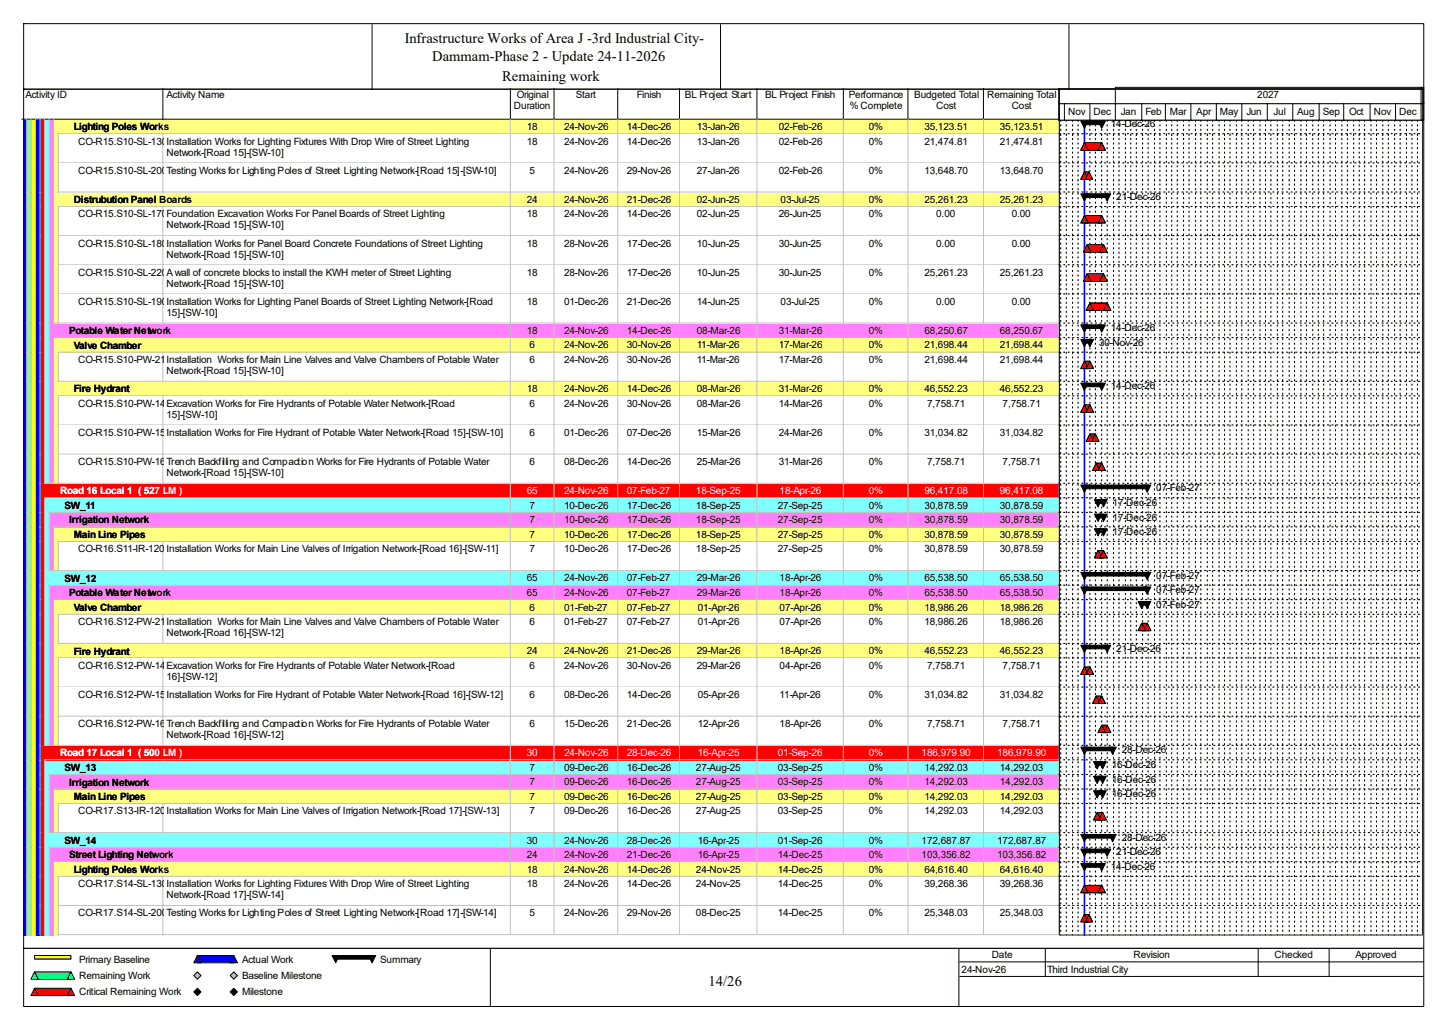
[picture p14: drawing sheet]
<svg xmlns="http://www.w3.org/2000/svg" width="420mm" height="297mm" viewBox="0 0 420 297" stroke-linecap="round" stroke-linejoin="round" font-family="sans-serif">
<defs><g id="words">
<g font-size="4.2">
<text x="117.3" y="12.4">Infrastructure Works of Area J -3rd Industrial City-</text>
<text x="125.3" y="17.7">Dammam-Phase 2 - Update 24-11-2026</text>
<text x="145.5" y="23.5">Remaining work</text>
<text x="205.4" y="285.6">14/26</text>
</g>
<g font-size="2.9">
<text x="7.4" y="28.4">Activity ID</text>
<text x="48.3" y="28.4">Activity Name</text>
<text x="149.8" y="28.4">Original</text>
<text x="166.9" y="28.4">Start</text>
<text x="184.6" y="28.4">Finish</text>
<text x="198.5" y="28.4">BL Project Start</text>
<text x="221.8" y="28.4">BL Project Finish</text>
<text x="246" y="28.4">Performance</text>
<text x="265" y="28.4">Budgeted Total</text>
<text x="286.1" y="28.4">Remaining Total</text>
<text x="364.4" y="28.4">2027</text>
<text x="149" y="31.6">Duration</text>
<text x="246.3" y="31.6">% Complete</text>
<text x="271.4" y="31.6">Cost</text>
<text x="293.2" y="31.6">Cost</text>
<text x="302.7" y="33.2">Oct</text>
<text x="309.6" y="33.2">Nov</text>
<text x="316.9" y="33.2">Dec</text>
<text x="324.9" y="33.2">Jan</text>
<text x="332" y="33.2">Feb</text>
<text x="339.1" y="33.2">Mar</text>
<text x="346.8" y="33.2">Apr</text>
<text x="353.6" y="33.2">May</text>
<text x="361.3" y="33.2">Jun</text>
<text x="369.1" y="33.2">Jul</text>
<text x="376" y="33.2">Aug</text>
<text x="383.4" y="33.2">Sep</text>
<text x="391" y="33.2">Oct</text>
<text x="398.2" y="33.2">Nov</text>
<text x="405.6" y="33.2">Dec</text>
<text x="21.4" y="37.8">Lighting Poles Works</text>
<text x="22.7" y="41.9">CO-R15.S10-SL-130Installation Works for Lighting Fixtures With Drop Wire of Street Lighting</text>
<text x="152.7" y="37.7">18</text>
<text x="152.7" y="41.9">18</text>
<text x="163.5" y="37.7">24-Nov-26</text>
<text x="163.5" y="41.9">24-Nov-26</text>
<text x="181.7" y="37.7">14-Dec-26</text>
<text x="181.7" y="41.9">14-Dec-26</text>
<text x="202" y="37.7">13-Jan-26</text>
<text x="202" y="41.9">13-Jan-26</text>
<text x="225.7" y="37.7">02-Feb-26</text>
<text x="225.7" y="41.9">02-Feb-26</text>
<text x="251.8" y="37.7">0%</text>
<text x="251.8" y="41.9">0%</text>
<text x="267.9" y="37.7">35,123.51</text>
<text x="267.9" y="41.9">21,474.81</text>
<text x="289.8" y="37.7">35,123.51</text>
<text x="289.8" y="41.9">21,474.81</text>
<text x="322" y="36.9">14-Dec-26</text>
<text x="48.3" y="45.1">Network-[Road 15]-[SW-10]</text>
<text x="22.7" y="50.3">CO-R15.S10-SL-200Testing Works for Lighting Poles of Street Lighting Network-[Road 15]-[SW-10]</text>
<text x="153.5" y="50.3">5</text>
<text x="163.5" y="50.3">24-Nov-26</text>
<text x="181.7" y="50.3">29-Nov-26</text>
<text x="202" y="50.3">27-Jan-26</text>
<text x="225.7" y="50.3">02-Feb-26</text>
<text x="251.8" y="50.3">0%</text>
<text x="267.9" y="50.3">13,648.70</text>
<text x="289.8" y="50.3">13,648.70</text>
<text x="21.4" y="58.9">Distrubution Panel Boards</text>
<text x="152.7" y="58.8">24</text>
<text x="163.5" y="58.8">24-Nov-26</text>
<text x="181.7" y="58.8">21-Dec-26</text>
<text x="202" y="58.8">02-Jun-25</text>
<text x="226.2" y="58.8">03-Jul-25</text>
<text x="251.8" y="58.8">0%</text>
<text x="267.9" y="58.8">25,261.23</text>
<text x="289.8" y="58.8">25,261.23</text>
<text x="323.6" y="58">21-Dec-26</text>
<text x="22.7" y="63">CO-R15.S10-SL-170Foundation Excavation Works For Panel Boards of Street Lighting</text>
<text x="152.7" y="63">18</text>
<text x="163.5" y="63">24-Nov-26</text>
<text x="181.7" y="63">14-Dec-26</text>
<text x="202" y="63">02-Jun-25</text>
<text x="225.7" y="63">26-Jun-25</text>
<text x="251.8" y="63">0%</text>
<text x="271.4" y="63">0.00</text>
<text x="293.2" y="63">0.00</text>
<text x="22.7" y="71.5">CO-R15.S10-SL-180Installation Works for Panel Board Concrete Foundations of Street Lighting</text>
<text x="48.3" y="66.2">Network-[Road 15]-[SW-10]</text>
<text x="152.7" y="71.5">18</text>
<text x="163.5" y="71.5">28-Nov-26</text>
<text x="181.7" y="71.5">17-Dec-26</text>
<text x="202" y="71.5">10-Jun-25</text>
<text x="225.7" y="71.5">30-Jun-25</text>
<text x="251.8" y="71.5">0%</text>
<text x="271.4" y="71.5">0.00</text>
<text x="293.2" y="71.5">0.00</text>
<text x="48.3" y="74.6">Network-[Road 15]-[SW-10]</text>
<text x="22.7" y="79.9">CO-R15.S10-SL-220A wall of concrete blocks to install the KWH meter of Street Lighting</text>
<text x="48.3" y="83.1">Network-[Road 15]-[SW-10]</text>
<text x="152.7" y="79.9">18</text>
<text x="163.5" y="79.9">28-Nov-26</text>
<text x="181.7" y="79.9">17-Dec-26</text>
<text x="202" y="79.9">10-Jun-25</text>
<text x="225.7" y="79.9">30-Jun-25</text>
<text x="251.8" y="79.9">0%</text>
<text x="267.9" y="79.9">25,261.23</text>
<text x="289.8" y="79.9">25,261.23</text>
<text x="22.7" y="88.3">CO-R15.S10-SL-190Installation Works for Lighting Panel Boards of Street Lighting Network-[Road</text>
<text x="152.7" y="88.3">18</text>
<text x="163.5" y="88.3">01-Dec-26</text>
<text x="181.7" y="88.3">21-Dec-26</text>
<text x="202" y="88.3">14-Jun-25</text>
<text x="226.2" y="88.3">03-Jul-25</text>
<text x="251.8" y="88.3">0%</text>
<text x="271.4" y="88.3">0.00</text>
<text x="293.2" y="88.3">0.00</text>
<text x="48.3" y="91.5">15]-[SW-10]</text>
<text x="322" y="96">14-Dec-26</text>
<text x="20" y="96.9">Potable Water Network</text>
<text x="21.4" y="101">Valve Chamber</text>
<text x="152.7" y="96.8">18</text>
<text x="153.5" y="101">6</text>
<text x="163.5" y="96.8">24-Nov-26</text>
<text x="163.5" y="101">24-Nov-26</text>
<text x="181.7" y="96.8">14-Dec-26</text>
<text x="181.7" y="101">30-Nov-26</text>
<text x="202" y="96.8">08-Mar-26</text>
<text x="202" y="101">11-Mar-26</text>
<text x="225.7" y="96.8">31-Mar-26</text>
<text x="225.7" y="101">17-Mar-26</text>
<text x="251.8" y="96.8">0%</text>
<text x="251.8" y="101">0%</text>
<text x="267.9" y="96.8">68,250.67</text>
<text x="267.9" y="101">21,698.44</text>
<text x="289.8" y="96.8">68,250.67</text>
<text x="289.8" y="101">21,698.44</text>
<text x="318.6" y="100.2">30-Nov-26</text>
<text x="22.7" y="105.2">CO-R15.S10-PW-210</text>
<text x="48.3" y="105.2">Installation Works for Main Line Valves and Valve Chambers of Potable Water</text>
<text x="153.5" y="105.2">6</text>
<text x="163.5" y="105.2">24-Nov-26</text>
<text x="181.7" y="105.2">30-Nov-26</text>
<text x="202" y="105.2">11-Mar-26</text>
<text x="225.7" y="105.2">17-Mar-26</text>
<text x="251.8" y="105.2">0%</text>
<text x="267.9" y="105.2">21,698.44</text>
<text x="289.8" y="105.2">21,698.44</text>
<text x="21.4" y="113.7">Fire Hydrant</text>
<text x="48.3" y="108.4">Network-[Road 15]-[SW-10]</text>
<text x="152.7" y="113.6">18</text>
<text x="163.5" y="113.6">24-Nov-26</text>
<text x="181.7" y="113.6">14-Dec-26</text>
<text x="202" y="113.6">08-Mar-26</text>
<text x="225.7" y="113.6">31-Mar-26</text>
<text x="251.8" y="113.6">0%</text>
<text x="267.9" y="113.6">46,552.23</text>
<text x="289.8" y="113.6">46,552.23</text>
<text x="322" y="112.9">14-Dec-26</text>
<text x="22.7" y="117.9">CO-R15.S10-PW-140</text>
<text x="48.3" y="117.9">Excavation Works for Fire Hydrants of Potable Water Network-[Road</text>
<text x="153.5" y="117.9">6</text>
<text x="163.5" y="117.9">24-Nov-26</text>
<text x="181.7" y="117.9">30-Nov-26</text>
<text x="202" y="117.9">08-Mar-26</text>
<text x="225.7" y="117.9">14-Mar-26</text>
<text x="251.8" y="117.9">0%</text>
<text x="268.7" y="117.9">7,758.71</text>
<text x="290.6" y="117.9">7,758.71</text>
<text x="48.3" y="121">15]-[SW-10]</text>
<text x="22.7" y="126.3">CO-R15.S10-PW-150</text>
<text x="48.3" y="126.3">Installation Works for Fire Hydrant of Potable Water Network-[Road 15]-[SW-10]</text>
<text x="153.5" y="126.3">6</text>
<text x="163.5" y="126.3">01-Dec-26</text>
<text x="181.7" y="126.3">07-Dec-26</text>
<text x="202" y="126.3">15-Mar-26</text>
<text x="225.7" y="126.3">24-Mar-26</text>
<text x="251.8" y="126.3">0%</text>
<text x="267.9" y="126.3">31,034.82</text>
<text x="289.8" y="126.3">31,034.82</text>
<text x="22.7" y="134.7">CO-R15.S10-PW-160</text>
<text x="48.3" y="134.7">Trench Backfilling and Compaction Works for Fire Hydrants of Potable Water</text>
<text x="48.3" y="137.9">Network-[Road 15]-[SW-10]</text>
<text x="153.5" y="134.7">6</text>
<text x="163.5" y="134.7">08-Dec-26</text>
<text x="181.7" y="134.7">14-Dec-26</text>
<text x="202" y="134.7">25-Mar-26</text>
<text x="225.7" y="134.7">31-Mar-26</text>
<text x="251.8" y="134.7">0%</text>
<text x="268.7" y="134.7">7,758.71</text>
<text x="290.6" y="134.7">7,758.71</text>
<text x="335.2" y="142.4">07-Feb-27</text>
<text x="18.7" y="147.5">SW_11</text>
<text x="153.5" y="147.4">7</text>
<text x="163.5" y="147.4">10-Dec-26</text>
<text x="181.7" y="147.4">17-Dec-26</text>
<text x="201.7" y="147.4">18-Sep-25</text>
<text x="225.5" y="147.4">27-Sep-25</text>
<text x="251.8" y="147.4">0%</text>
<text x="267.9" y="147.4">30,878.59</text>
<text x="289.8" y="147.4">30,878.59</text>
<text x="322.5" y="146.6">17-Dec-26</text>
<text x="20" y="151.7">Irrigation Network</text>
<text x="21.4" y="155.9">Main Line Pipes</text>
<text x="153.5" y="151.6">7</text>
<text x="153.5" y="155.8">7</text>
<text x="163.5" y="151.6">10-Dec-26</text>
<text x="163.5" y="155.8">10-Dec-26</text>
<text x="181.7" y="151.6">17-Dec-26</text>
<text x="181.7" y="155.8">17-Dec-26</text>
<text x="201.7" y="151.6">18-Sep-25</text>
<text x="201.7" y="155.8">18-Sep-25</text>
<text x="225.5" y="151.6">27-Sep-25</text>
<text x="225.5" y="155.8">27-Sep-25</text>
<text x="251.8" y="151.6">0%</text>
<text x="251.8" y="155.8">0%</text>
<text x="267.9" y="151.6">30,878.59</text>
<text x="267.9" y="155.8">30,878.59</text>
<text x="289.8" y="151.6">30,878.59</text>
<text x="289.8" y="155.8">30,878.59</text>
<text x="322.5" y="150.8">17-Dec-26</text>
<text x="322.5" y="155">17-Dec-26</text>
<text x="22.7" y="160.1">CO-R16.S11-IR-120</text>
<text x="48.3" y="160.1">Installation Works for Main Line Valves of Irrigation Network-[Road 16]-[SW-11]</text>
<text x="153.5" y="160.1">7</text>
<text x="163.5" y="160.1">10-Dec-26</text>
<text x="181.7" y="160.1">17-Dec-26</text>
<text x="201.7" y="160.1">18-Sep-25</text>
<text x="225.5" y="160.1">27-Sep-25</text>
<text x="251.8" y="160.1">0%</text>
<text x="267.9" y="160.1">30,878.59</text>
<text x="289.8" y="160.1">30,878.59</text>
<text x="335.2" y="167.7">07-Feb-27</text>
<text x="18.7" y="168.6">SW_12</text>
<text x="20" y="172.8">Potable Water Network</text>
<text x="152.7" y="168.5">65</text>
<text x="152.7" y="172.7">65</text>
<text x="163.5" y="168.5">24-Nov-26</text>
<text x="163.5" y="172.7">24-Nov-26</text>
<text x="181.7" y="168.5">07-Feb-27</text>
<text x="181.7" y="172.7">07-Feb-27</text>
<text x="202" y="168.5">29-Mar-26</text>
<text x="202" y="172.7">29-Mar-26</text>
<text x="226" y="168.5">18-Apr-26</text>
<text x="226" y="172.7">18-Apr-26</text>
<text x="251.8" y="168.5">0%</text>
<text x="251.8" y="172.7">0%</text>
<text x="267.9" y="168.5">65,538.50</text>
<text x="267.9" y="172.7">65,538.50</text>
<text x="289.8" y="168.5">65,538.50</text>
<text x="289.8" y="172.7">65,538.50</text>
<text x="335.2" y="171.9">07-Feb-27</text>
<text x="21.4" y="177">Valve Chamber</text>
<text x="153.5" y="176.9">6</text>
<text x="163.5" y="176.9">01-Feb-27</text>
<text x="181.7" y="176.9">07-Feb-27</text>
<text x="202.3" y="176.9">01-Apr-26</text>
<text x="226" y="176.9">07-Apr-26</text>
<text x="251.8" y="176.9">0%</text>
<text x="267.9" y="176.9">18,986.26</text>
<text x="289.8" y="176.9">18,986.26</text>
<text x="335.2" y="176.1">07-Feb-27</text>
<text x="22.7" y="181.1">CO-R16.S12-PW-210</text>
<text x="48.3" y="181.1">Installation Works for Main Line Valves and Valve Chambers of Potable Water</text>
<text x="48.3" y="184.3">Network-[Road 16]-[SW-12]</text>
<text x="153.5" y="181.1">6</text>
<text x="163.5" y="181.1">01-Feb-27</text>
<text x="181.7" y="181.1">07-Feb-27</text>
<text x="202.3" y="181.1">01-Apr-26</text>
<text x="226" y="181.1">07-Apr-26</text>
<text x="251.8" y="181.1">0%</text>
<text x="267.9" y="181.1">18,986.26</text>
<text x="289.8" y="181.1">18,986.26</text>
<text x="21.4" y="189.7">Fire Hydrant</text>
<text x="152.7" y="189.6">24</text>
<text x="163.5" y="189.6">24-Nov-26</text>
<text x="181.7" y="189.6">21-Dec-26</text>
<text x="202" y="189.6">29-Mar-26</text>
<text x="226" y="189.6">18-Apr-26</text>
<text x="251.8" y="189.6">0%</text>
<text x="267.9" y="189.6">46,552.23</text>
<text x="289.8" y="189.6">46,552.23</text>
<text x="323.6" y="188.8">21-Dec-26</text>
<text x="22.7" y="193.8">CO-R16.S12-PW-140</text>
<text x="48.3" y="193.8">Excavation Works for Fire Hydrants of Potable Water Network-[Road</text>
<text x="48.3" y="197">16]-[SW-12]</text>
<text x="153.5" y="193.8">6</text>
<text x="163.5" y="193.8">24-Nov-26</text>
<text x="181.7" y="193.8">30-Nov-26</text>
<text x="202" y="193.8">29-Mar-26</text>
<text x="226" y="193.8">04-Apr-26</text>
<text x="251.8" y="193.8">0%</text>
<text x="268.7" y="193.8">7,758.71</text>
<text x="290.6" y="193.8">7,758.71</text>
<text x="22.7" y="202.2">CO-R16.S12-PW-150</text>
<text x="48.3" y="202.2">Installation Works for Fire Hydrant of Potable Water Network-[Road 16]-[SW-12]</text>
<text x="153.5" y="202.2">6</text>
<text x="163.5" y="202.2">08-Dec-26</text>
<text x="181.7" y="202.2">14-Dec-26</text>
<text x="202.3" y="202.2">05-Apr-26</text>
<text x="226" y="202.2">11-Apr-26</text>
<text x="251.8" y="202.2">0%</text>
<text x="267.9" y="202.2">31,034.82</text>
<text x="289.8" y="202.2">31,034.82</text>
<text x="22.7" y="210.7">CO-R16.S12-PW-160</text>
<text x="48.3" y="210.7">Trench Backfilling and Compaction Works for Fire Hydrants of Potable Water</text>
<text x="48.3" y="213.8">Network-[Road 16]-[SW-12]</text>
<text x="153.5" y="210.7">6</text>
<text x="163.5" y="210.7">15-Dec-26</text>
<text x="181.7" y="210.7">21-Dec-26</text>
<text x="202.3" y="210.7">12-Apr-26</text>
<text x="226" y="210.7">18-Apr-26</text>
<text x="251.8" y="210.7">0%</text>
<text x="268.7" y="210.7">7,758.71</text>
<text x="290.6" y="210.7">7,758.71</text>
<text x="325.1" y="218.3">28-Dec-26</text>
<text x="18.7" y="223.4">SW_13</text>
<text x="20" y="227.6">Irrigation Network</text>
<text x="153.5" y="223.4">7</text>
<text x="153.5" y="227.5">7</text>
<text x="163.5" y="223.4">09-Dec-26</text>
<text x="163.5" y="227.5">09-Dec-26</text>
<text x="181.7" y="223.4">16-Dec-26</text>
<text x="181.7" y="227.5">16-Dec-26</text>
<text x="201.7" y="223.4">27-Aug-25</text>
<text x="201.7" y="227.5">27-Aug-25</text>
<text x="225.5" y="223.4">03-Sep-25</text>
<text x="225.5" y="227.5">03-Sep-25</text>
<text x="251.8" y="223.4">0%</text>
<text x="251.8" y="227.5">0%</text>
<text x="267.9" y="223.4">14,292.03</text>
<text x="267.9" y="227.5">14,292.03</text>
<text x="289.8" y="223.4">14,292.03</text>
<text x="289.8" y="227.5">14,292.03</text>
<text x="322.2" y="222.5">16-Dec-26</text>
<text x="322.2" y="226.8">16-Dec-26</text>
<text x="21.4" y="231.9">Main Line Pipes</text>
<text x="153.5" y="231.8">7</text>
<text x="163.5" y="231.8">09-Dec-26</text>
<text x="181.7" y="231.8">16-Dec-26</text>
<text x="201.7" y="231.8">27-Aug-25</text>
<text x="225.5" y="231.8">03-Sep-25</text>
<text x="251.8" y="231.8">0%</text>
<text x="267.9" y="231.8">14,292.03</text>
<text x="289.8" y="231.8">14,292.03</text>
<text x="322.2" y="231">16-Dec-26</text>
<text x="22.7" y="236">CO-R17.S13-IR-120</text>
<text x="48.3" y="236">Installation Works for Main Line Valves of Irrigation Network-[Road 17]-[SW-13]</text>
<text x="153.5" y="236">7</text>
<text x="163.5" y="236">09-Dec-26</text>
<text x="181.7" y="236">16-Dec-26</text>
<text x="201.7" y="236">27-Aug-25</text>
<text x="225.5" y="236">03-Sep-25</text>
<text x="251.8" y="236">0%</text>
<text x="267.9" y="236">14,292.03</text>
<text x="289.8" y="236">14,292.03</text>
<text x="18.7" y="244.5">SW_14</text>
<text x="152.7" y="244.4">30</text>
<text x="163.5" y="244.4">24-Nov-26</text>
<text x="181.7" y="244.4">28-Dec-26</text>
<text x="202.3" y="244.4">16-Apr-25</text>
<text x="225.5" y="244.4">01-Sep-26</text>
<text x="251.8" y="244.4">0%</text>
<text x="267.1" y="244.4">172,687.87</text>
<text x="289" y="244.4">172,687.87</text>
<text x="325.1" y="243.6">28-Dec-26</text>
<text x="20" y="248.8">Street Lighting Network</text>
<text x="152.7" y="248.7">24</text>
<text x="163.5" y="248.7">24-Nov-26</text>
<text x="181.7" y="248.7">21-Dec-26</text>
<text x="202.3" y="248.7">16-Apr-25</text>
<text x="225.5" y="248.7">14-Dec-25</text>
<text x="251.8" y="248.7">0%</text>
<text x="267.1" y="248.7">103,356.82</text>
<text x="289" y="248.7">103,356.82</text>
<text x="323.6" y="247.9">21-Dec-26</text>
<text x="21.4" y="252.9">Lighting Poles Works</text>
<text x="22.7" y="257.1">CO-R17.S14-SL-130Installation Works for Lighting Fixtures With Drop Wire of Street Lighting</text>
<text x="152.7" y="252.9">18</text>
<text x="152.7" y="257.1">18</text>
<text x="163.5" y="252.9">24-Nov-26</text>
<text x="163.5" y="257.1">24-Nov-26</text>
<text x="181.7" y="252.9">14-Dec-26</text>
<text x="181.7" y="257.1">14-Dec-26</text>
<text x="201.7" y="252.9">24-Nov-25</text>
<text x="201.7" y="257.1">24-Nov-25</text>
<text x="225.5" y="252.9">14-Dec-25</text>
<text x="225.5" y="257.1">14-Dec-25</text>
<text x="251.8" y="252.9">0%</text>
<text x="251.8" y="257.1">0%</text>
<text x="267.9" y="252.9">64,616.40</text>
<text x="267.9" y="257.1">39,268.36</text>
<text x="289.8" y="252.9">64,616.40</text>
<text x="289.8" y="257.1">39,268.36</text>
<text x="322" y="252.1">14-Dec-26</text>
<text x="48.3" y="260.3">Network-[Road 17]-[SW-14]</text>
<text x="22.7" y="265.5">CO-R17.S14-SL-200Testing Works for Lighting Poles of Street Lighting Network-[Road 17]-[SW-14]</text>
<text x="153.5" y="265.5">5</text>
<text x="163.5" y="265.5">24-Nov-26</text>
<text x="181.7" y="265.5">29-Nov-26</text>
<text x="201.7" y="265.5">08-Dec-25</text>
<text x="225.5" y="265.5">14-Dec-25</text>
<text x="251.8" y="265.5">0%</text>
<text x="267.9" y="265.5">25,348.03</text>
<text x="289.8" y="265.5">25,348.03</text>
<text x="22.9" y="279">Primary Baseline</text>
<text x="70.1" y="279">Actual Work</text>
<text x="110.2" y="279">Summary</text>
<text x="278.7" y="281.9">24-Nov-26</text>
<text x="287.4" y="277.7">Date</text>
<text x="303.5" y="281.9">Third Industrial City</text>
<text x="328.5" y="277.7">Revision</text>
<text x="369.4" y="277.7">Checked</text>
<text x="392.9" y="277.7">Approved</text>
<text x="22.9" y="283.7">Remaining Work</text>
<text x="70.1" y="283.7">Baseline Milestone</text>
<text x="22.9" y="288.5">Critical Remaining Work</text>
<text x="70.1" y="288.5">Milestone</text>
</g>
<g font-size="2.9" fill="#fff">
<text x="17.4" y="143.3">Road 16 Local 1 ( 527 LM )</text>
<text x="152.7" y="143.2">65</text>
<text x="163.5" y="143.2">24-Nov-26</text>
<text x="181.7" y="143.2">07-Feb-27</text>
<text x="201.7" y="143.2">18-Sep-25</text>
<text x="226" y="143.2">18-Apr-26</text>
<text x="251.8" y="143.2">0%</text>
<text x="267.9" y="143.2">96,417.08</text>
<text x="289.8" y="143.2">96,417.08</text>
<text x="17.4" y="219.2">Road 17 Local 1 ( 500 LM )</text>
<text x="152.7" y="219.1">30</text>
<text x="163.5" y="219.1">24-Nov-26</text>
<text x="181.7" y="219.1">28-Dec-26</text>
<text x="202.3" y="219.1">16-Apr-25</text>
<text x="225.5" y="219.1">01-Sep-26</text>
<text x="251.8" y="219.1">0%</text>
<text x="267.1" y="219.1">186,979.90</text>
<text x="289" y="219.1">186,979.90</text>
</g>
</g></defs>
<path d="M47.2 25.6v8.9h-40.9" fill="none" stroke="#000" stroke-width=".29"/>
<path d="M47.5 25.6h100.7v9.2h-100.7z" fill="#fff"/>
<path d="M147.9 25.6v8.9h-100.7" fill="none" stroke="#000" stroke-width=".29"/>
<path d="M148.2 25.6h12.7v9.2h-12.7z" fill="#fff"/>
<path d="M160.6 25.6v8.9h-12.7" fill="none" stroke="#000" stroke-width=".29"/>
<path d="M160.9 25.6h18.4v9.2h-18.4z" fill="#fff"/>
<path d="M179 25.6v8.9h-18.4" fill="none" stroke="#000" stroke-width=".29"/>
<path d="M179.3 25.6h17.9v9.2h-17.9z" fill="#fff"/>
<path d="M197 25.6v8.9h-18" fill="none" stroke="#000" stroke-width=".29"/>
<path d="M197.2 25.6h22.5v9.2h-22.5z" fill="#fff"/>
<path d="M219.4 25.6v8.9h-22.4" fill="none" stroke="#000" stroke-width=".29"/>
<path d="M219.7 25.6h25v9.2h-25z" fill="#fff"/>
<path d="M244.4 25.6v8.9h-25" fill="none" stroke="#000" stroke-width=".29"/>
<path d="M244.7 25.6h18.7v9.2h-18.7z" fill="#fff"/>
<path d="M263.2 25.6v8.9h-18.8" fill="none" stroke="#000" stroke-width=".29"/>
<path d="M263.4 25.6h21.9v9.2h-21.9z" fill="#fff"/>
<path d="M285 25.6v8.9h-21.8" fill="none" stroke="#000" stroke-width=".29"/>
<path d="M285.3 25.6h21.9v9.2h-21.9z" fill="#fff"/>
<path d="M306.9 25.6v8.9h-21.9" fill="none" stroke="#000" stroke-width=".29"/>
<path d="M6.6 34.8h1.3v4.2h-1.3z" fill="#00f"/>
<path d="M7.6 34.5v4.5" fill="none" stroke="#c0c0c0" stroke-width=".29"/>
<path d="M7.9 34.8h1.3v4.2h-1.3z" fill="#80ff80"/>
<path d="M9 34.5v4.5" fill="none" stroke="#c0c0c0" stroke-width=".29"/>
<path d="M9.2 34.8h1.3v4.2h-1.3z" fill="#ff0"/>
<path d="M10.3 34.5v4.5" fill="none" stroke="#c0c0c0" stroke-width=".29"/>
<path d="M10.5 34.8h1.4v4.2h-1.4z" fill="#00f"/>
<path d="M11.6 34.5v4.5" fill="none" stroke="#c0c0c0" stroke-width=".29"/>
<path d="M11.9 34.8h1.3v4.2h-1.3z" fill="#f00"/>
<path d="M12.9 34.5v4.5" fill="none" stroke="#c0c0c0" stroke-width=".29"/>
<path d="M13.2 34.8h1.3v4.2h-1.3z" fill="#80ffff"/>
<path d="M14.2 34.5v4.5" fill="none" stroke="#c0c0c0" stroke-width=".29"/>
<path d="M14.5 34.8h1.3v4.2h-1.3z" fill="#ff80ff"/>
<path d="M15.6 34.5v4.5" fill="none" stroke="#c0c0c0" stroke-width=".29"/>
<path d="M15.8 34.8h31.7v4.2h-31.7z" fill="#ffff80"/>
<path d="M16.9 38.8h30.6" fill="none" stroke="#c0c0c0" stroke-width=".29"/>
<path d="M47.5 34.8h100.7v4.2h-100.7z" fill="#ffff80"/>
<path d="M147.9 34.5v4.3h-100.4" fill="none" stroke="#c0c0c0" stroke-width=".29"/>
<path d="M148.2 34.8h12.7v4.2h-12.7z" fill="#ffff80"/>
<path d="M160.6 34.5v4.3h-12.4" fill="none" stroke="#c0c0c0" stroke-width=".29"/>
<path d="M160.9 34.8h18.4v4.2h-18.4z" fill="#ffff80"/>
<path d="M179 34.5v4.3h-18.1" fill="none" stroke="#c0c0c0" stroke-width=".29"/>
<path d="M179.3 34.8h17.9v4.2h-17.9z" fill="#ffff80"/>
<path d="M197 34.5v4.3h-17.7" fill="none" stroke="#c0c0c0" stroke-width=".29"/>
<path d="M197.2 34.8h22.5v4.2h-22.5z" fill="#ffff80"/>
<path d="M219.4 34.5v4.3h-22.2" fill="none" stroke="#c0c0c0" stroke-width=".29"/>
<path d="M219.7 34.8h25v4.2h-25z" fill="#ffff80"/>
<path d="M244.4 34.5v4.3h-24.7" fill="none" stroke="#c0c0c0" stroke-width=".29"/>
<path d="M244.7 34.8h18.7v4.2h-18.7z" fill="#ffff80"/>
<path d="M263.2 34.5v4.3h-18.5" fill="none" stroke="#c0c0c0" stroke-width=".29"/>
<path d="M263.4 34.8h21.9v4.2h-21.9z" fill="#ffff80"/>
<path d="M285 34.5v4.3h-21.6" fill="none" stroke="#c0c0c0" stroke-width=".29"/>
<path d="M285.3 34.8h21.9v4.2h-21.9z" fill="#ffff80"/>
<path d="M306.9 34.5v4.3h-21.6" fill="none" stroke="#c0c0c0" stroke-width=".29"/>
<path d="M6.6 39h1.3v8.5h-1.3z" fill="#00f"/>
<path d="M7.6 38.8v8.7" fill="none" stroke="#c0c0c0" stroke-width=".29"/>
<path d="M7.9 39h1.3v8.5h-1.3z" fill="#80ff80"/>
<path d="M9 38.8v8.7" fill="none" stroke="#c0c0c0" stroke-width=".29"/>
<path d="M9.2 39h1.3v8.5h-1.3z" fill="#ff0"/>
<path d="M10.3 38.8v8.7" fill="none" stroke="#c0c0c0" stroke-width=".29"/>
<path d="M10.5 39h1.4v8.5h-1.4z" fill="#00f"/>
<path d="M11.6 38.8v8.7" fill="none" stroke="#c0c0c0" stroke-width=".29"/>
<path d="M11.9 39h1.3v8.5h-1.3z" fill="#f00"/>
<path d="M12.9 38.8v8.7" fill="none" stroke="#c0c0c0" stroke-width=".29"/>
<path d="M13.2 39h1.3v8.5h-1.3z" fill="#80ffff"/>
<path d="M14.2 38.8v8.7" fill="none" stroke="#c0c0c0" stroke-width=".29"/>
<path d="M14.5 39h1.3v8.5h-1.3z" fill="#ff80ff"/>
<path d="M15.6 38.8v8.7" fill="none" stroke="#c0c0c0" stroke-width=".29"/>
<path d="M15.8 39h1.3v8.5h-1.3z" fill="#ffff80"/>
<path d="M16.9 38.8v8.7" fill="none" stroke="#c0c0c0" stroke-width=".29"/>
<path d="M17.1 39h30.4v8.5h-30.4z" fill="#fff"/>
<path d="M47.2 38.8v8.7M16.9 47.2h30.6" fill="none" stroke="#c0c0c0" stroke-width=".29"/>
<path d="M47.5 39h100.7v8.5h-100.7z" fill="#fff"/>
<path d="M147.9 38.8v8.4h-100.4" fill="none" stroke="#c0c0c0" stroke-width=".29"/>
<path d="M148.2 39h12.7v8.5h-12.7z" fill="#fff"/>
<path d="M160.6 38.8v8.4h-12.4" fill="none" stroke="#c0c0c0" stroke-width=".29"/>
<path d="M160.9 39h18.4v8.5h-18.4z" fill="#fff"/>
<path d="M179 38.8v8.4h-18.1" fill="none" stroke="#c0c0c0" stroke-width=".29"/>
<path d="M179.3 39h17.9v8.5h-17.9z" fill="#fff"/>
<path d="M197 38.8v8.4h-17.7" fill="none" stroke="#c0c0c0" stroke-width=".29"/>
<path d="M197.2 39h22.5v8.5h-22.5z" fill="#fff"/>
<path d="M219.4 38.8v8.4h-22.2" fill="none" stroke="#c0c0c0" stroke-width=".29"/>
<path d="M219.7 39h25v8.5h-25z" fill="#fff"/>
<path d="M244.4 38.8v8.4h-24.7" fill="none" stroke="#c0c0c0" stroke-width=".29"/>
<path d="M244.7 39h18.7v8.5h-18.7z" fill="#fff"/>
<path d="M263.2 38.8v8.4h-18.5" fill="none" stroke="#c0c0c0" stroke-width=".29"/>
<path d="M263.4 39h21.9v8.5h-21.9z" fill="#fff"/>
<path d="M285 38.8v8.4h-21.6" fill="none" stroke="#c0c0c0" stroke-width=".29"/>
<path d="M285.3 39h21.9v8.5h-21.9z" fill="#fff"/>
<path d="M306.9 38.8v8.4h-21.6" fill="none" stroke="#c0c0c0" stroke-width=".29"/>
<path d="M6.6 47.5h1.3v8.4h-1.3z" fill="#00f"/>
<path d="M7.6 47.2v8.7" fill="none" stroke="#c0c0c0" stroke-width=".29"/>
<path d="M7.9 47.5h1.3v8.4h-1.3z" fill="#80ff80"/>
<path d="M9 47.2v8.7" fill="none" stroke="#c0c0c0" stroke-width=".29"/>
<path d="M9.2 47.5h1.3v8.4h-1.3z" fill="#ff0"/>
<path d="M10.3 47.2v8.7" fill="none" stroke="#c0c0c0" stroke-width=".29"/>
<path d="M10.5 47.5h1.4v8.4h-1.4z" fill="#00f"/>
<path d="M11.6 47.2v8.7" fill="none" stroke="#c0c0c0" stroke-width=".29"/>
<path d="M11.9 47.5h1.3v8.4h-1.3z" fill="#f00"/>
<path d="M12.9 47.2v8.7" fill="none" stroke="#c0c0c0" stroke-width=".29"/>
<path d="M13.2 47.5h1.3v8.4h-1.3z" fill="#80ffff"/>
<path d="M14.2 47.2v8.7" fill="none" stroke="#c0c0c0" stroke-width=".29"/>
<path d="M14.5 47.5h1.3v8.4h-1.3z" fill="#ff80ff"/>
<path d="M15.6 47.2v8.7" fill="none" stroke="#c0c0c0" stroke-width=".29"/>
<path d="M15.8 47.5h1.3v8.4h-1.3z" fill="#ffff80"/>
<path d="M16.9 47.2v8.7" fill="none" stroke="#c0c0c0" stroke-width=".29"/>
<path d="M17.1 47.5h30.4v8.4h-30.4z" fill="#fff"/>
<path d="M16.9 55.6h30.6M47.2 47.2v8.7" fill="none" stroke="#c0c0c0" stroke-width=".29"/>
<path d="M47.5 47.5h100.7v8.4h-100.7z" fill="#fff"/>
<path d="M147.9 47.2v8.4h-100.4" fill="none" stroke="#c0c0c0" stroke-width=".29"/>
<path d="M148.2 47.5h12.7v8.4h-12.7z" fill="#fff"/>
<path d="M160.6 47.2v8.4h-12.4" fill="none" stroke="#c0c0c0" stroke-width=".29"/>
<path d="M160.9 47.5h18.4v8.4h-18.4z" fill="#fff"/>
<path d="M179 47.2v8.4h-18.1" fill="none" stroke="#c0c0c0" stroke-width=".29"/>
<path d="M179.3 47.5h17.9v8.4h-17.9z" fill="#fff"/>
<path d="M197 47.2v8.4h-17.7" fill="none" stroke="#c0c0c0" stroke-width=".29"/>
<path d="M197.2 47.5h22.5v8.4h-22.5z" fill="#fff"/>
<path d="M219.4 47.2v8.4h-22.2" fill="none" stroke="#c0c0c0" stroke-width=".29"/>
<path d="M219.7 47.5h25v8.4h-25z" fill="#fff"/>
<path d="M244.4 47.2v8.4h-24.7" fill="none" stroke="#c0c0c0" stroke-width=".29"/>
<path d="M244.7 47.5h18.7v8.4h-18.7z" fill="#fff"/>
<path d="M263.2 47.2v8.4h-18.5" fill="none" stroke="#c0c0c0" stroke-width=".29"/>
<path d="M263.4 47.5h21.9v8.4h-21.9z" fill="#fff"/>
<path d="M285 47.2v8.4h-21.6" fill="none" stroke="#c0c0c0" stroke-width=".29"/>
<path d="M285.3 47.5h21.9v8.4h-21.9z" fill="#fff"/>
<path d="M306.9 47.2v8.4h-21.6" fill="none" stroke="#c0c0c0" stroke-width=".29"/>
<path d="M6.6 55.9h1.3v4.2h-1.3z" fill="#00f"/>
<path d="M7.6 55.6v4.5" fill="none" stroke="#c0c0c0" stroke-width=".29"/>
<path d="M7.9 55.9h1.3v4.2h-1.3z" fill="#80ff80"/>
<path d="M9 55.6v4.5" fill="none" stroke="#c0c0c0" stroke-width=".29"/>
<path d="M9.2 55.9h1.3v4.2h-1.3z" fill="#ff0"/>
<path d="M10.3 55.6v4.5" fill="none" stroke="#c0c0c0" stroke-width=".29"/>
<path d="M10.5 55.9h1.4v4.2h-1.4z" fill="#00f"/>
<path d="M11.6 55.6v4.5" fill="none" stroke="#c0c0c0" stroke-width=".29"/>
<path d="M11.9 55.9h1.3v4.2h-1.3z" fill="#f00"/>
<path d="M12.9 55.6v4.5" fill="none" stroke="#c0c0c0" stroke-width=".29"/>
<path d="M13.2 55.9h1.3v4.2h-1.3z" fill="#80ffff"/>
<path d="M14.2 55.6v4.5" fill="none" stroke="#c0c0c0" stroke-width=".29"/>
<path d="M14.5 55.9h1.3v4.2h-1.3z" fill="#ff80ff"/>
<path d="M15.6 55.6v4.5" fill="none" stroke="#c0c0c0" stroke-width=".29"/>
<path d="M15.8 55.9h31.7v4.2h-31.7z" fill="#ffff80"/>
<path d="M16.9 59.9h30.6" fill="none" stroke="#c0c0c0" stroke-width=".29"/>
<path d="M47.5 55.9h100.7v4.2h-100.7z" fill="#ffff80"/>
<path d="M147.9 55.6v4.3h-100.4" fill="none" stroke="#c0c0c0" stroke-width=".29"/>
<path d="M148.2 55.9h12.7v4.2h-12.7z" fill="#ffff80"/>
<path d="M160.6 55.6v4.3h-12.4" fill="none" stroke="#c0c0c0" stroke-width=".29"/>
<path d="M160.9 55.9h18.4v4.2h-18.4z" fill="#ffff80"/>
<path d="M179 55.6v4.3h-18.1" fill="none" stroke="#c0c0c0" stroke-width=".29"/>
<path d="M179.3 55.9h17.9v4.2h-17.9z" fill="#ffff80"/>
<path d="M197 55.6v4.3h-17.7" fill="none" stroke="#c0c0c0" stroke-width=".29"/>
<path d="M197.2 55.9h22.5v4.2h-22.5z" fill="#ffff80"/>
<path d="M219.4 55.6v4.3h-22.2" fill="none" stroke="#c0c0c0" stroke-width=".29"/>
<path d="M219.7 55.9h25v4.2h-25z" fill="#ffff80"/>
<path d="M244.4 55.6v4.3h-24.7" fill="none" stroke="#c0c0c0" stroke-width=".29"/>
<path d="M244.7 55.9h18.7v4.2h-18.7z" fill="#ffff80"/>
<path d="M263.2 55.6v4.3h-18.5" fill="none" stroke="#c0c0c0" stroke-width=".29"/>
<path d="M263.4 55.9h21.9v4.2h-21.9z" fill="#ffff80"/>
<path d="M285 55.6v4.3h-21.6" fill="none" stroke="#c0c0c0" stroke-width=".29"/>
<path d="M285.3 55.9h21.9v4.2h-21.9z" fill="#ffff80"/>
<path d="M306.9 55.6v4.3h-21.6" fill="none" stroke="#c0c0c0" stroke-width=".29"/>
<path d="M6.6 60.1h1.3v8.5h-1.3z" fill="#00f"/>
<path d="M7.6 59.9v8.7" fill="none" stroke="#c0c0c0" stroke-width=".29"/>
<path d="M7.9 60.1h1.3v8.5h-1.3z" fill="#80ff80"/>
<path d="M9 59.9v8.7" fill="none" stroke="#c0c0c0" stroke-width=".29"/>
<path d="M9.2 60.1h1.3v8.5h-1.3z" fill="#ff0"/>
<path d="M10.3 59.9v8.7" fill="none" stroke="#c0c0c0" stroke-width=".29"/>
<path d="M10.5 60.1h1.4v8.5h-1.4z" fill="#00f"/>
<path d="M11.6 59.9v8.7" fill="none" stroke="#c0c0c0" stroke-width=".29"/>
<path d="M11.9 60.1h1.3v8.5h-1.3z" fill="#f00"/>
<path d="M12.9 59.9v8.7" fill="none" stroke="#c0c0c0" stroke-width=".29"/>
<path d="M13.2 60.1h1.3v8.5h-1.3z" fill="#80ffff"/>
<path d="M14.2 59.9v8.7" fill="none" stroke="#c0c0c0" stroke-width=".29"/>
<path d="M14.5 60.1h1.3v8.5h-1.3z" fill="#ff80ff"/>
<path d="M15.6 59.9v8.7" fill="none" stroke="#c0c0c0" stroke-width=".29"/>
<path d="M15.8 60.1h1.3v8.5h-1.3z" fill="#ffff80"/>
<path d="M16.9 59.9v8.7" fill="none" stroke="#c0c0c0" stroke-width=".29"/>
<path d="M17.1 60.1h30.4v8.5h-30.4z" fill="#fff"/>
<path d="M47.2 59.9v8.7M16.9 68.3h30.6" fill="none" stroke="#c0c0c0" stroke-width=".29"/>
<path d="M47.5 60.1h100.7v8.5h-100.7z" fill="#fff"/>
<path d="M147.9 59.9v8.4h-100.4" fill="none" stroke="#c0c0c0" stroke-width=".29"/>
<path d="M148.2 60.1h12.7v8.5h-12.7z" fill="#fff"/>
<path d="M160.6 59.9v8.4h-12.4" fill="none" stroke="#c0c0c0" stroke-width=".29"/>
<path d="M160.9 60.1h18.4v8.5h-18.4z" fill="#fff"/>
<path d="M179 59.9v8.4h-18.1" fill="none" stroke="#c0c0c0" stroke-width=".29"/>
<path d="M179.3 60.1h17.9v8.5h-17.9z" fill="#fff"/>
<path d="M197 59.9v8.4h-17.7" fill="none" stroke="#c0c0c0" stroke-width=".29"/>
<path d="M197.2 60.1h22.5v8.5h-22.5z" fill="#fff"/>
<path d="M219.4 59.9v8.4h-22.2" fill="none" stroke="#c0c0c0" stroke-width=".29"/>
<path d="M219.7 60.1h25v8.5h-25z" fill="#fff"/>
<path d="M244.4 59.9v8.4h-24.7" fill="none" stroke="#c0c0c0" stroke-width=".29"/>
<path d="M244.7 60.1h18.7v8.5h-18.7z" fill="#fff"/>
<path d="M263.2 59.9v8.4h-18.5" fill="none" stroke="#c0c0c0" stroke-width=".29"/>
<path d="M263.4 60.1h21.9v8.5h-21.9z" fill="#fff"/>
<path d="M285 59.9v8.4h-21.6" fill="none" stroke="#c0c0c0" stroke-width=".29"/>
<path d="M285.3 60.1h21.9v8.5h-21.9z" fill="#fff"/>
<path d="M306.9 59.9v8.4h-21.6" fill="none" stroke="#c0c0c0" stroke-width=".29"/>
<path d="M6.6 68.6h1.3v8.4h-1.3z" fill="#00f"/>
<path d="M7.6 68.3v8.7" fill="none" stroke="#c0c0c0" stroke-width=".29"/>
<path d="M7.9 68.6h1.3v8.4h-1.3z" fill="#80ff80"/>
<path d="M9 68.3v8.7" fill="none" stroke="#c0c0c0" stroke-width=".29"/>
<path d="M9.2 68.6h1.3v8.4h-1.3z" fill="#ff0"/>
<path d="M10.3 68.3v8.7" fill="none" stroke="#c0c0c0" stroke-width=".29"/>
<path d="M10.5 68.6h1.4v8.4h-1.4z" fill="#00f"/>
<path d="M11.6 68.3v8.7" fill="none" stroke="#c0c0c0" stroke-width=".29"/>
<path d="M11.9 68.6h1.3v8.4h-1.3z" fill="#f00"/>
<path d="M12.9 68.3v8.7" fill="none" stroke="#c0c0c0" stroke-width=".29"/>
<path d="M13.2 68.6h1.3v8.4h-1.3z" fill="#80ffff"/>
<path d="M14.2 68.3v8.7" fill="none" stroke="#c0c0c0" stroke-width=".29"/>
<path d="M14.5 68.6h1.3v8.4h-1.3z" fill="#ff80ff"/>
<path d="M15.6 68.3v8.7" fill="none" stroke="#c0c0c0" stroke-width=".29"/>
<path d="M15.8 68.6h1.3v8.4h-1.3z" fill="#ffff80"/>
<path d="M16.9 68.3v8.7" fill="none" stroke="#c0c0c0" stroke-width=".29"/>
<path d="M17.1 68.6h30.4v8.4h-30.4z" fill="#fff"/>
<path d="M16.9 76.7h30.6M47.2 68.3v8.7" fill="none" stroke="#c0c0c0" stroke-width=".29"/>
<path d="M47.5 68.6h100.7v8.4h-100.7z" fill="#fff"/>
<path d="M147.9 68.3v8.4h-100.4" fill="none" stroke="#c0c0c0" stroke-width=".29"/>
<path d="M148.2 68.6h12.7v8.4h-12.7z" fill="#fff"/>
<path d="M160.6 68.3v8.4h-12.4" fill="none" stroke="#c0c0c0" stroke-width=".29"/>
<path d="M160.9 68.6h18.4v8.4h-18.4z" fill="#fff"/>
<path d="M179 68.3v8.4h-18.1" fill="none" stroke="#c0c0c0" stroke-width=".29"/>
<path d="M179.3 68.6h17.9v8.4h-17.9z" fill="#fff"/>
<path d="M197 68.3v8.4h-17.7" fill="none" stroke="#c0c0c0" stroke-width=".29"/>
<path d="M197.2 68.6h22.5v8.4h-22.5z" fill="#fff"/>
<path d="M219.4 68.3v8.4h-22.2" fill="none" stroke="#c0c0c0" stroke-width=".29"/>
<path d="M219.7 68.6h25v8.4h-25z" fill="#fff"/>
<path d="M244.4 68.3v8.4h-24.7" fill="none" stroke="#c0c0c0" stroke-width=".29"/>
<path d="M244.7 68.6h18.7v8.4h-18.7z" fill="#fff"/>
<path d="M263.2 68.3v8.4h-18.5" fill="none" stroke="#c0c0c0" stroke-width=".29"/>
<path d="M263.4 68.6h21.9v8.4h-21.9z" fill="#fff"/>
<path d="M285 68.3v8.4h-21.6" fill="none" stroke="#c0c0c0" stroke-width=".29"/>
<path d="M285.3 68.6h21.9v8.4h-21.9z" fill="#fff"/>
<path d="M306.9 68.3v8.4h-21.6" fill="none" stroke="#c0c0c0" stroke-width=".29"/>
<path d="M6.6 77h1.3v8.4h-1.3z" fill="#00f"/>
<path d="M7.6 76.7v8.7" fill="none" stroke="#c0c0c0" stroke-width=".29"/>
<path d="M7.9 77h1.3v8.4h-1.3z" fill="#80ff80"/>
<path d="M9 76.7v8.7" fill="none" stroke="#c0c0c0" stroke-width=".29"/>
<path d="M9.2 77h1.3v8.4h-1.3z" fill="#ff0"/>
<path d="M10.3 76.7v8.7" fill="none" stroke="#c0c0c0" stroke-width=".29"/>
<path d="M10.5 77h1.4v8.4h-1.4z" fill="#00f"/>
<path d="M11.6 76.7v8.7" fill="none" stroke="#c0c0c0" stroke-width=".29"/>
<path d="M11.9 77h1.3v8.4h-1.3z" fill="#f00"/>
<path d="M12.9 76.7v8.7" fill="none" stroke="#c0c0c0" stroke-width=".29"/>
<path d="M13.2 77h1.3v8.4h-1.3z" fill="#80ffff"/>
<path d="M14.2 76.7v8.7" fill="none" stroke="#c0c0c0" stroke-width=".29"/>
<path d="M14.5 77h1.3v8.4h-1.3z" fill="#ff80ff"/>
<path d="M15.6 76.7v8.7" fill="none" stroke="#c0c0c0" stroke-width=".29"/>
<path d="M15.8 77h1.3v8.4h-1.3z" fill="#ffff80"/>
<path d="M16.9 76.7v8.7" fill="none" stroke="#c0c0c0" stroke-width=".29"/>
<path d="M17.1 77h30.4v8.4h-30.4z" fill="#fff"/>
<path d="M47.2 76.7v8.7M16.9 85.2h30.6" fill="none" stroke="#c0c0c0" stroke-width=".29"/>
<path d="M47.5 77h100.7v8.4h-100.7z" fill="#fff"/>
<path d="M147.9 76.7v8.5h-100.4" fill="none" stroke="#c0c0c0" stroke-width=".29"/>
<path d="M148.2 77h12.7v8.4h-12.7z" fill="#fff"/>
<path d="M160.6 76.7v8.5h-12.4" fill="none" stroke="#c0c0c0" stroke-width=".29"/>
<path d="M160.9 77h18.4v8.4h-18.4z" fill="#fff"/>
<path d="M179 76.7v8.5h-18.1" fill="none" stroke="#c0c0c0" stroke-width=".29"/>
<path d="M179.3 77h17.9v8.4h-17.9z" fill="#fff"/>
<path d="M197 76.7v8.5h-17.7" fill="none" stroke="#c0c0c0" stroke-width=".29"/>
<path d="M197.2 77h22.5v8.4h-22.5z" fill="#fff"/>
<path d="M219.4 76.7v8.5h-22.2" fill="none" stroke="#c0c0c0" stroke-width=".29"/>
<path d="M219.7 77h25v8.4h-25z" fill="#fff"/>
<path d="M244.4 76.7v8.5h-24.7" fill="none" stroke="#c0c0c0" stroke-width=".29"/>
<path d="M244.7 77h18.7v8.4h-18.7z" fill="#fff"/>
<path d="M263.2 76.7v8.5h-18.5" fill="none" stroke="#c0c0c0" stroke-width=".29"/>
<path d="M263.4 77h21.9v8.4h-21.9z" fill="#fff"/>
<path d="M285 76.7v8.5h-21.6" fill="none" stroke="#c0c0c0" stroke-width=".29"/>
<path d="M285.3 77h21.9v8.4h-21.9z" fill="#fff"/>
<path d="M306.9 76.7v8.5h-21.6" fill="none" stroke="#c0c0c0" stroke-width=".29"/>
<path d="M6.6 85.4h1.3v8.5h-1.3z" fill="#00f"/>
<path d="M7.6 85.2v8.7" fill="none" stroke="#c0c0c0" stroke-width=".29"/>
<path d="M7.9 85.4h1.3v8.5h-1.3z" fill="#80ff80"/>
<path d="M9 85.2v8.7" fill="none" stroke="#c0c0c0" stroke-width=".29"/>
<path d="M9.2 85.4h1.3v8.5h-1.3z" fill="#ff0"/>
<path d="M10.3 85.2v8.7" fill="none" stroke="#c0c0c0" stroke-width=".29"/>
<path d="M10.5 85.4h1.4v8.5h-1.4z" fill="#00f"/>
<path d="M11.6 85.2v8.7" fill="none" stroke="#c0c0c0" stroke-width=".29"/>
<path d="M11.9 85.4h1.3v8.5h-1.3z" fill="#f00"/>
<path d="M12.9 85.2v8.7" fill="none" stroke="#c0c0c0" stroke-width=".29"/>
<path d="M13.2 85.4h1.3v8.5h-1.3z" fill="#80ffff"/>
<path d="M14.2 85.2v8.7" fill="none" stroke="#c0c0c0" stroke-width=".29"/>
<path d="M14.5 85.4h1.3v8.5h-1.3z" fill="#ff80ff"/>
<path d="M15.6 85.2v8.7" fill="none" stroke="#c0c0c0" stroke-width=".29"/>
<path d="M15.8 85.4h1.3v8.5h-1.3z" fill="#ffff80"/>
<path d="M15.6 93.6h1.5M16.9 85.2v8.7" fill="none" stroke="#c0c0c0" stroke-width=".29"/>
<path d="M17.1 85.4h30.4v8.5h-30.4z" fill="#fff"/>
<path d="M16.9 93.6h30.6M47.2 85.2v8.7" fill="none" stroke="#c0c0c0" stroke-width=".29"/>
<path d="M47.5 85.4h100.7v8.5h-100.7z" fill="#fff"/>
<path d="M147.9 85.2v8.4h-100.4" fill="none" stroke="#c0c0c0" stroke-width=".29"/>
<path d="M148.2 85.4h12.7v8.5h-12.7z" fill="#fff"/>
<path d="M160.6 85.2v8.4h-12.4" fill="none" stroke="#c0c0c0" stroke-width=".29"/>
<path d="M160.9 85.4h18.4v8.5h-18.4z" fill="#fff"/>
<path d="M179 85.2v8.4h-18.1" fill="none" stroke="#c0c0c0" stroke-width=".29"/>
<path d="M179.3 85.4h17.9v8.5h-17.9z" fill="#fff"/>
<path d="M197 85.2v8.4h-17.7" fill="none" stroke="#c0c0c0" stroke-width=".29"/>
<path d="M197.2 85.4h22.5v8.5h-22.5z" fill="#fff"/>
<path d="M219.4 85.2v8.4h-22.2" fill="none" stroke="#c0c0c0" stroke-width=".29"/>
<path d="M219.7 85.4h25v8.5h-25z" fill="#fff"/>
<path d="M244.4 85.2v8.4h-24.7" fill="none" stroke="#c0c0c0" stroke-width=".29"/>
<path d="M244.7 85.4h18.7v8.5h-18.7z" fill="#fff"/>
<path d="M263.2 85.2v8.4h-18.5" fill="none" stroke="#c0c0c0" stroke-width=".29"/>
<path d="M263.4 85.4h21.9v8.5h-21.9z" fill="#fff"/>
<path d="M285 85.2v8.4h-21.6" fill="none" stroke="#c0c0c0" stroke-width=".29"/>
<path d="M285.3 85.4h21.9v8.5h-21.9z" fill="#fff"/>
<path d="M306.9 85.2v8.4h-21.6" fill="none" stroke="#c0c0c0" stroke-width=".29"/>
<path d="M6.6 93.9h1.3v4.2h-1.3z" fill="#00f"/>
<path d="M7.6 93.6v4.5" fill="none" stroke="#c0c0c0" stroke-width=".29"/>
<path d="M7.9 93.9h1.3v4.2h-1.3z" fill="#80ff80"/>
<path d="M9 93.6v4.5" fill="none" stroke="#c0c0c0" stroke-width=".29"/>
<path d="M9.2 93.9h1.3v4.2h-1.3z" fill="#ff0"/>
<path d="M10.3 93.6v4.5" fill="none" stroke="#c0c0c0" stroke-width=".29"/>
<path d="M10.5 93.9h1.4v4.2h-1.4z" fill="#00f"/>
<path d="M11.6 93.6v4.5" fill="none" stroke="#c0c0c0" stroke-width=".29"/>
<path d="M11.9 93.9h1.3v4.2h-1.3z" fill="#f00"/>
<path d="M12.9 93.6v4.5" fill="none" stroke="#c0c0c0" stroke-width=".29"/>
<path d="M13.2 93.9h1.3v4.2h-1.3z" fill="#80ffff"/>
<path d="M14.2 93.6v4.5" fill="none" stroke="#c0c0c0" stroke-width=".29"/>
<path d="M14.5 93.9h33v4.2h-33z" fill="#ff80ff"/>
<path d="M15.6 97.8h31.9" fill="none" stroke="#c0c0c0" stroke-width=".29"/>
<path d="M47.5 93.9h100.7v4.2h-100.7z" fill="#ff80ff"/>
<path d="M147.9 93.6v4.2h-100.4" fill="none" stroke="#c0c0c0" stroke-width=".29"/>
<path d="M148.2 93.9h12.7v4.2h-12.7z" fill="#ff80ff"/>
<path d="M160.6 93.6v4.2h-12.4" fill="none" stroke="#c0c0c0" stroke-width=".29"/>
<path d="M160.9 93.9h18.4v4.2h-18.4z" fill="#ff80ff"/>
<path d="M179 93.6v4.2h-18.1" fill="none" stroke="#c0c0c0" stroke-width=".29"/>
<path d="M179.3 93.9h17.9v4.2h-17.9z" fill="#ff80ff"/>
<path d="M197 93.6v4.2h-17.7" fill="none" stroke="#c0c0c0" stroke-width=".29"/>
<path d="M197.2 93.9h22.5v4.2h-22.5z" fill="#ff80ff"/>
<path d="M219.4 93.6v4.2h-22.2" fill="none" stroke="#c0c0c0" stroke-width=".29"/>
<path d="M219.7 93.9h25v4.2h-25z" fill="#ff80ff"/>
<path d="M244.4 93.6v4.2h-24.7" fill="none" stroke="#c0c0c0" stroke-width=".29"/>
<path d="M244.7 93.9h18.7v4.2h-18.7z" fill="#ff80ff"/>
<path d="M263.2 93.6v4.2h-18.5" fill="none" stroke="#c0c0c0" stroke-width=".29"/>
<path d="M263.4 93.9h21.9v4.2h-21.9z" fill="#ff80ff"/>
<path d="M285 93.6v4.2h-21.6" fill="none" stroke="#c0c0c0" stroke-width=".29"/>
<path d="M285.3 93.9h21.9v4.2h-21.9z" fill="#ff80ff"/>
<path d="M306.9 93.6v4.2h-21.6" fill="none" stroke="#c0c0c0" stroke-width=".29"/>
<path d="M6.6 98.1h1.3v4.2h-1.3z" fill="#00f"/>
<path d="M7.6 97.8v4.5" fill="none" stroke="#c0c0c0" stroke-width=".29"/>
<path d="M7.9 98.1h1.3v4.2h-1.3z" fill="#80ff80"/>
<path d="M9 97.8v4.5" fill="none" stroke="#c0c0c0" stroke-width=".29"/>
<path d="M9.2 98.1h1.3v4.2h-1.3z" fill="#ff0"/>
<path d="M10.3 97.8v4.5" fill="none" stroke="#c0c0c0" stroke-width=".29"/>
<path d="M10.5 98.1h1.4v4.2h-1.4z" fill="#00f"/>
<path d="M11.6 97.8v4.5" fill="none" stroke="#c0c0c0" stroke-width=".29"/>
<path d="M11.9 98.1h1.3v4.2h-1.3z" fill="#f00"/>
<path d="M12.9 97.8v4.5" fill="none" stroke="#c0c0c0" stroke-width=".29"/>
<path d="M13.2 98.1h1.3v4.2h-1.3z" fill="#80ffff"/>
<path d="M14.2 97.8v4.5" fill="none" stroke="#c0c0c0" stroke-width=".29"/>
<path d="M14.5 98.1h1.3v4.2h-1.3z" fill="#ff80ff"/>
<path d="M15.6 97.8v4.5" fill="none" stroke="#c0c0c0" stroke-width=".29"/>
<path d="M15.8 98.1h31.7v4.2h-31.7z" fill="#ffff80"/>
<path d="M16.9 102h30.6" fill="none" stroke="#c0c0c0" stroke-width=".29"/>
<path d="M47.5 98.1h100.7v4.2h-100.7z" fill="#ffff80"/>
<path d="M147.9 97.8v4.2h-100.4" fill="none" stroke="#c0c0c0" stroke-width=".29"/>
<path d="M148.2 98.1h12.7v4.2h-12.7z" fill="#ffff80"/>
<path d="M160.6 97.8v4.2h-12.4" fill="none" stroke="#c0c0c0" stroke-width=".29"/>
<path d="M160.9 98.1h18.4v4.2h-18.4z" fill="#ffff80"/>
<path d="M179 97.8v4.2h-18.1" fill="none" stroke="#c0c0c0" stroke-width=".29"/>
<path d="M179.3 98.1h17.9v4.2h-17.9z" fill="#ffff80"/>
<path d="M197 97.8v4.2h-17.7" fill="none" stroke="#c0c0c0" stroke-width=".29"/>
<path d="M197.2 98.1h22.5v4.2h-22.5z" fill="#ffff80"/>
<path d="M219.4 97.8v4.2h-22.2" fill="none" stroke="#c0c0c0" stroke-width=".29"/>
<path d="M219.7 98.1h25v4.2h-25z" fill="#ffff80"/>
<path d="M244.4 97.8v4.2h-24.7" fill="none" stroke="#c0c0c0" stroke-width=".29"/>
<path d="M244.7 98.1h18.7v4.2h-18.7z" fill="#ffff80"/>
<path d="M263.2 97.8v4.2h-18.5" fill="none" stroke="#c0c0c0" stroke-width=".29"/>
<path d="M263.4 98.1h21.9v4.2h-21.9z" fill="#ffff80"/>
<path d="M285 97.8v4.2h-21.6" fill="none" stroke="#c0c0c0" stroke-width=".29"/>
<path d="M285.3 98.1h21.9v4.2h-21.9z" fill="#ffff80"/>
<path d="M306.9 97.8v4.2h-21.6" fill="none" stroke="#c0c0c0" stroke-width=".29"/>
<path d="M6.6 102.3h1.3v8.4h-1.3z" fill="#00f"/>
<path d="M7.6 102v8.7" fill="none" stroke="#c0c0c0" stroke-width=".29"/>
<path d="M7.9 102.3h1.3v8.4h-1.3z" fill="#80ff80"/>
<path d="M9 102v8.7" fill="none" stroke="#c0c0c0" stroke-width=".29"/>
<path d="M9.2 102.3h1.3v8.4h-1.3z" fill="#ff0"/>
<path d="M10.3 102v8.7" fill="none" stroke="#c0c0c0" stroke-width=".29"/>
<path d="M10.5 102.3h1.4v8.4h-1.4z" fill="#00f"/>
<path d="M11.6 102v8.7" fill="none" stroke="#c0c0c0" stroke-width=".29"/>
<path d="M11.9 102.3h1.3v8.4h-1.3z" fill="#f00"/>
<path d="M12.9 102v8.7" fill="none" stroke="#c0c0c0" stroke-width=".29"/>
<path d="M13.2 102.3h1.3v8.4h-1.3z" fill="#80ffff"/>
<path d="M14.2 102v8.7" fill="none" stroke="#c0c0c0" stroke-width=".29"/>
<path d="M14.5 102.3h1.3v8.4h-1.3z" fill="#ff80ff"/>
<path d="M15.6 102v8.7" fill="none" stroke="#c0c0c0" stroke-width=".29"/>
<path d="M15.8 102.3h1.3v8.4h-1.3z" fill="#ffff80"/>
<path d="M16.9 102v8.7" fill="none" stroke="#c0c0c0" stroke-width=".29"/>
<path d="M17.1 102.3h30.4v8.4h-30.4z" fill="#fff"/>
<path d="M16.9 110.5h30.6M47.2 102v8.7" fill="none" stroke="#c0c0c0" stroke-width=".29"/>
<path d="M47.5 102.3h100.7v8.4h-100.7z" fill="#fff"/>
<path d="M147.9 102v8.5h-100.4" fill="none" stroke="#c0c0c0" stroke-width=".29"/>
<path d="M148.2 102.3h12.7v8.4h-12.7z" fill="#fff"/>
<path d="M160.6 102v8.5h-12.4" fill="none" stroke="#c0c0c0" stroke-width=".29"/>
<path d="M160.9 102.3h18.4v8.4h-18.4z" fill="#fff"/>
<path d="M179 102v8.5h-18.1" fill="none" stroke="#c0c0c0" stroke-width=".29"/>
<path d="M179.3 102.3h17.9v8.4h-17.9z" fill="#fff"/>
<path d="M197 102v8.5h-17.7" fill="none" stroke="#c0c0c0" stroke-width=".29"/>
<path d="M197.2 102.3h22.5v8.4h-22.5z" fill="#fff"/>
<path d="M219.4 102v8.5h-22.2" fill="none" stroke="#c0c0c0" stroke-width=".29"/>
<path d="M219.7 102.3h25v8.4h-25z" fill="#fff"/>
<path d="M244.4 102v8.5h-24.7" fill="none" stroke="#c0c0c0" stroke-width=".29"/>
<path d="M244.7 102.3h18.7v8.4h-18.7z" fill="#fff"/>
<path d="M263.2 102v8.5h-18.5" fill="none" stroke="#c0c0c0" stroke-width=".29"/>
<path d="M263.4 102.3h21.9v8.4h-21.9z" fill="#fff"/>
<path d="M285 102v8.5h-21.6" fill="none" stroke="#c0c0c0" stroke-width=".29"/>
<path d="M285.3 102.3h21.9v8.4h-21.9z" fill="#fff"/>
<path d="M306.9 102v8.5h-21.6" fill="none" stroke="#c0c0c0" stroke-width=".29"/>
<path d="M6.6 110.7h1.3v4.3h-1.3z" fill="#00f"/>
<path d="M7.6 110.5v4.5" fill="none" stroke="#c0c0c0" stroke-width=".29"/>
<path d="M7.9 110.7h1.3v4.3h-1.3z" fill="#80ff80"/>
<path d="M9 110.5v4.5" fill="none" stroke="#c0c0c0" stroke-width=".29"/>
<path d="M9.2 110.7h1.3v4.3h-1.3z" fill="#ff0"/>
<path d="M10.3 110.5v4.5" fill="none" stroke="#c0c0c0" stroke-width=".29"/>
<path d="M10.5 110.7h1.4v4.3h-1.4z" fill="#00f"/>
<path d="M11.6 110.5v4.5" fill="none" stroke="#c0c0c0" stroke-width=".29"/>
<path d="M11.9 110.7h1.3v4.3h-1.3z" fill="#f00"/>
<path d="M12.9 110.5v4.5" fill="none" stroke="#c0c0c0" stroke-width=".29"/>
<path d="M13.2 110.7h1.3v4.3h-1.3z" fill="#80ffff"/>
<path d="M14.2 110.5v4.5" fill="none" stroke="#c0c0c0" stroke-width=".29"/>
<path d="M14.5 110.7h1.3v4.3h-1.3z" fill="#ff80ff"/>
<path d="M15.6 110.5v4.5" fill="none" stroke="#c0c0c0" stroke-width=".29"/>
<path d="M15.8 110.7h31.7v4.3h-31.7z" fill="#ffff80"/>
<path d="M16.9 114.7h30.6" fill="none" stroke="#c0c0c0" stroke-width=".29"/>
<path d="M47.5 110.7h100.7v4.3h-100.7z" fill="#ffff80"/>
<path d="M147.9 110.5v4.2h-100.4" fill="none" stroke="#c0c0c0" stroke-width=".29"/>
<path d="M148.2 110.7h12.7v4.3h-12.7z" fill="#ffff80"/>
<path d="M160.6 110.5v4.2h-12.4" fill="none" stroke="#c0c0c0" stroke-width=".29"/>
<path d="M160.9 110.7h18.4v4.3h-18.4z" fill="#ffff80"/>
<path d="M179 110.5v4.2h-18.1" fill="none" stroke="#c0c0c0" stroke-width=".29"/>
<path d="M179.3 110.7h17.9v4.3h-17.9z" fill="#ffff80"/>
<path d="M197 110.5v4.2h-17.7" fill="none" stroke="#c0c0c0" stroke-width=".29"/>
<path d="M197.2 110.7h22.5v4.3h-22.5z" fill="#ffff80"/>
<path d="M219.4 110.5v4.2h-22.2" fill="none" stroke="#c0c0c0" stroke-width=".29"/>
<path d="M219.7 110.7h25v4.3h-25z" fill="#ffff80"/>
<path d="M244.4 110.5v4.2h-24.7" fill="none" stroke="#c0c0c0" stroke-width=".29"/>
<path d="M244.7 110.7h18.7v4.3h-18.7z" fill="#ffff80"/>
<path d="M263.2 110.5v4.2h-18.5" fill="none" stroke="#c0c0c0" stroke-width=".29"/>
<path d="M263.4 110.7h21.9v4.3h-21.9z" fill="#ffff80"/>
<path d="M285 110.5v4.2h-21.6" fill="none" stroke="#c0c0c0" stroke-width=".29"/>
<path d="M285.3 110.7h21.9v4.3h-21.9z" fill="#ffff80"/>
<path d="M306.9 110.5v4.2h-21.6" fill="none" stroke="#c0c0c0" stroke-width=".29"/>
<path d="M6.6 115h1.3v8.4h-1.3z" fill="#00f"/>
<path d="M7.6 114.7v8.7" fill="none" stroke="#c0c0c0" stroke-width=".29"/>
<path d="M7.9 115h1.3v8.4h-1.3z" fill="#80ff80"/>
<path d="M9 114.7v8.7" fill="none" stroke="#c0c0c0" stroke-width=".29"/>
<path d="M9.2 115h1.3v8.4h-1.3z" fill="#ff0"/>
<path d="M10.3 114.7v8.7" fill="none" stroke="#c0c0c0" stroke-width=".29"/>
<path d="M10.5 115h1.4v8.4h-1.4z" fill="#00f"/>
<path d="M11.6 114.7v8.7" fill="none" stroke="#c0c0c0" stroke-width=".29"/>
<path d="M11.9 115h1.3v8.4h-1.3z" fill="#f00"/>
<path d="M12.9 114.7v8.7" fill="none" stroke="#c0c0c0" stroke-width=".29"/>
<path d="M13.2 115h1.3v8.4h-1.3z" fill="#80ffff"/>
<path d="M14.2 114.7v8.7" fill="none" stroke="#c0c0c0" stroke-width=".29"/>
<path d="M14.5 115h1.3v8.4h-1.3z" fill="#ff80ff"/>
<path d="M15.6 114.7v8.7" fill="none" stroke="#c0c0c0" stroke-width=".29"/>
<path d="M15.8 115h1.3v8.4h-1.3z" fill="#ffff80"/>
<path d="M16.9 114.7v8.7" fill="none" stroke="#c0c0c0" stroke-width=".29"/>
<path d="M17.1 115h30.4v8.4h-30.4z" fill="#fff"/>
<path d="M47.2 114.7v8.7M16.9 123.1h30.6" fill="none" stroke="#c0c0c0" stroke-width=".29"/>
<path d="M47.5 115h100.7v8.4h-100.7z" fill="#fff"/>
<path d="M147.9 114.7v8.4h-100.4" fill="none" stroke="#c0c0c0" stroke-width=".29"/>
<path d="M148.2 115h12.7v8.4h-12.7z" fill="#fff"/>
<path d="M160.6 114.7v8.4h-12.4" fill="none" stroke="#c0c0c0" stroke-width=".29"/>
<path d="M160.9 115h18.4v8.4h-18.4z" fill="#fff"/>
<path d="M179 114.7v8.4h-18.1" fill="none" stroke="#c0c0c0" stroke-width=".29"/>
<path d="M179.3 115h17.9v8.4h-17.9z" fill="#fff"/>
<path d="M197 114.7v8.4h-17.7" fill="none" stroke="#c0c0c0" stroke-width=".29"/>
<path d="M197.2 115h22.5v8.4h-22.5z" fill="#fff"/>
<path d="M219.4 114.7v8.4h-22.2" fill="none" stroke="#c0c0c0" stroke-width=".29"/>
<path d="M219.7 115h25v8.4h-25z" fill="#fff"/>
<path d="M244.4 114.7v8.4h-24.7" fill="none" stroke="#c0c0c0" stroke-width=".29"/>
<path d="M244.7 115h18.7v8.4h-18.7z" fill="#fff"/>
<path d="M263.2 114.7v8.4h-18.5" fill="none" stroke="#c0c0c0" stroke-width=".29"/>
<path d="M263.4 115h21.9v8.4h-21.9z" fill="#fff"/>
<path d="M285 114.7v8.4h-21.6" fill="none" stroke="#c0c0c0" stroke-width=".29"/>
<path d="M285.3 115h21.9v8.4h-21.9z" fill="#fff"/>
<path d="M306.9 114.7v8.4h-21.6" fill="none" stroke="#c0c0c0" stroke-width=".29"/>
<path d="M6.6 123.4h1.3v8.4h-1.3z" fill="#00f"/>
<path d="M7.6 123.1v8.7" fill="none" stroke="#c0c0c0" stroke-width=".29"/>
<path d="M7.9 123.4h1.3v8.4h-1.3z" fill="#80ff80"/>
<path d="M9 123.1v8.7" fill="none" stroke="#c0c0c0" stroke-width=".29"/>
<path d="M9.2 123.4h1.3v8.4h-1.3z" fill="#ff0"/>
<path d="M10.3 123.1v8.7" fill="none" stroke="#c0c0c0" stroke-width=".29"/>
<path d="M10.5 123.4h1.4v8.4h-1.4z" fill="#00f"/>
<path d="M11.6 123.1v8.7" fill="none" stroke="#c0c0c0" stroke-width=".29"/>
<path d="M11.9 123.4h1.3v8.4h-1.3z" fill="#f00"/>
<path d="M12.9 123.1v8.7" fill="none" stroke="#c0c0c0" stroke-width=".29"/>
<path d="M13.2 123.4h1.3v8.4h-1.3z" fill="#80ffff"/>
<path d="M14.2 123.1v8.7" fill="none" stroke="#c0c0c0" stroke-width=".29"/>
<path d="M14.5 123.4h1.3v8.4h-1.3z" fill="#ff80ff"/>
<path d="M15.6 123.1v8.7" fill="none" stroke="#c0c0c0" stroke-width=".29"/>
<path d="M15.8 123.4h1.3v8.4h-1.3z" fill="#ffff80"/>
<path d="M16.9 123.1v8.7" fill="none" stroke="#c0c0c0" stroke-width=".29"/>
<path d="M17.1 123.4h30.4v8.4h-30.4z" fill="#fff"/>
<path d="M16.9 131.6h30.6M47.2 123.1v8.7" fill="none" stroke="#c0c0c0" stroke-width=".29"/>
<path d="M47.5 123.4h100.7v8.4h-100.7z" fill="#fff"/>
<path d="M147.9 123.1v8.5h-100.4" fill="none" stroke="#c0c0c0" stroke-width=".29"/>
<path d="M148.2 123.4h12.7v8.4h-12.7z" fill="#fff"/>
<path d="M160.6 123.1v8.5h-12.4" fill="none" stroke="#c0c0c0" stroke-width=".29"/>
<path d="M160.9 123.4h18.4v8.4h-18.4z" fill="#fff"/>
<path d="M179 123.1v8.5h-18.1" fill="none" stroke="#c0c0c0" stroke-width=".29"/>
<path d="M179.3 123.4h17.9v8.4h-17.9z" fill="#fff"/>
<path d="M197 123.1v8.5h-17.7" fill="none" stroke="#c0c0c0" stroke-width=".29"/>
<path d="M197.2 123.4h22.5v8.4h-22.5z" fill="#fff"/>
<path d="M219.4 123.1v8.5h-22.2" fill="none" stroke="#c0c0c0" stroke-width=".29"/>
<path d="M219.7 123.4h25v8.4h-25z" fill="#fff"/>
<path d="M244.4 123.1v8.5h-24.7" fill="none" stroke="#c0c0c0" stroke-width=".29"/>
<path d="M244.7 123.4h18.7v8.4h-18.7z" fill="#fff"/>
<path d="M263.2 123.1v8.5h-18.5" fill="none" stroke="#c0c0c0" stroke-width=".29"/>
<path d="M263.4 123.4h21.9v8.4h-21.9z" fill="#fff"/>
<path d="M285 123.1v8.5h-21.6" fill="none" stroke="#c0c0c0" stroke-width=".29"/>
<path d="M285.3 123.4h21.9v8.4h-21.9z" fill="#fff"/>
<path d="M306.9 123.1v8.5h-21.6" fill="none" stroke="#c0c0c0" stroke-width=".29"/>
<path d="M6.6 131.8h1.3v8.5h-1.3z" fill="#00f"/>
<path d="M7.6 131.6v8.7" fill="none" stroke="#c0c0c0" stroke-width=".29"/>
<path d="M7.9 131.8h1.3v8.5h-1.3z" fill="#80ff80"/>
<path d="M9 131.6v8.7" fill="none" stroke="#c0c0c0" stroke-width=".29"/>
<path d="M9.2 131.8h1.3v8.5h-1.3z" fill="#ff0"/>
<path d="M10.3 131.6v8.7" fill="none" stroke="#c0c0c0" stroke-width=".29"/>
<path d="M10.5 131.8h1.4v8.5h-1.4z" fill="#00f"/>
<path d="M11.6 131.6v8.7" fill="none" stroke="#c0c0c0" stroke-width=".29"/>
<path d="M11.9 131.8h1.3v8.5h-1.3z" fill="#f00"/>
<path d="M12.9 131.6v8.7" fill="none" stroke="#c0c0c0" stroke-width=".29"/>
<path d="M13.2 131.8h1.3v8.5h-1.3z" fill="#80ffff"/>
<path d="M14.2 131.6v8.7M12.9 140h1.6" fill="none" stroke="#c0c0c0" stroke-width=".29"/>
<path d="M14.5 131.8h1.3v8.5h-1.3z" fill="#ff80ff"/>
<path d="M15.6 131.6v8.7M14.2 140h1.6" fill="none" stroke="#c0c0c0" stroke-width=".29"/>
<path d="M15.8 131.8h1.3v8.5h-1.3z" fill="#ffff80"/>
<path d="M16.9 131.6v8.7M15.6 140h1.5" fill="none" stroke="#c0c0c0" stroke-width=".29"/>
<path d="M17.1 131.8h30.4v8.5h-30.4z" fill="#fff"/>
<path d="M47.2 131.6v8.7M16.9 140h30.6" fill="none" stroke="#c0c0c0" stroke-width=".29"/>
<path d="M47.5 131.8h100.7v8.5h-100.7z" fill="#fff"/>
<path d="M147.9 131.6v8.4h-100.4" fill="none" stroke="#c0c0c0" stroke-width=".29"/>
<path d="M148.2 131.8h12.7v8.5h-12.7z" fill="#fff"/>
<path d="M160.6 131.6v8.4h-12.4" fill="none" stroke="#c0c0c0" stroke-width=".29"/>
<path d="M160.9 131.8h18.4v8.5h-18.4z" fill="#fff"/>
<path d="M179 131.6v8.4h-18.1" fill="none" stroke="#c0c0c0" stroke-width=".29"/>
<path d="M179.3 131.8h17.9v8.5h-17.9z" fill="#fff"/>
<path d="M197 131.6v8.4h-17.7" fill="none" stroke="#c0c0c0" stroke-width=".29"/>
<path d="M197.2 131.8h22.5v8.5h-22.5z" fill="#fff"/>
<path d="M219.4 131.6v8.4h-22.2" fill="none" stroke="#c0c0c0" stroke-width=".29"/>
<path d="M219.7 131.8h25v8.5h-25z" fill="#fff"/>
<path d="M244.4 131.6v8.4h-24.7" fill="none" stroke="#c0c0c0" stroke-width=".29"/>
<path d="M244.7 131.8h18.7v8.5h-18.7z" fill="#fff"/>
<path d="M263.2 131.6v8.4h-18.5" fill="none" stroke="#c0c0c0" stroke-width=".29"/>
<path d="M263.4 131.8h21.9v8.5h-21.9z" fill="#fff"/>
<path d="M285 131.6v8.4h-21.6" fill="none" stroke="#c0c0c0" stroke-width=".29"/>
<path d="M285.3 131.8h21.9v8.5h-21.9z" fill="#fff"/>
<path d="M306.9 131.6v8.4h-21.6" fill="none" stroke="#c0c0c0" stroke-width=".29"/>
<path d="M6.6 140.3h1.3v4.2h-1.3z" fill="#00f"/>
<path d="M7.6 140v4.5" fill="none" stroke="#c0c0c0" stroke-width=".29"/>
<path d="M7.9 140.3h1.3v4.2h-1.3z" fill="#80ff80"/>
<path d="M9 140v4.5" fill="none" stroke="#c0c0c0" stroke-width=".29"/>
<path d="M9.2 140.3h1.3v4.2h-1.3z" fill="#ff0"/>
<path d="M10.3 140v4.5" fill="none" stroke="#c0c0c0" stroke-width=".29"/>
<path d="M10.5 140.3h1.4v4.2h-1.4z" fill="#00f"/>
<path d="M11.6 140v4.5" fill="none" stroke="#c0c0c0" stroke-width=".29"/>
<path d="M11.9 140.3h35.6v4.2h-35.6z" fill="#f00"/>
<path d="M12.9 144.2h34.6" fill="none" stroke="#c0c0c0" stroke-width=".29"/>
<path d="M47.5 140.3h100.7v4.2h-100.7z" fill="#f00"/>
<path d="M147.9 140v4.2h-100.4" fill="none" stroke="#c0c0c0" stroke-width=".29"/>
<path d="M148.2 140.3h12.7v4.2h-12.7z" fill="#f00"/>
<path d="M160.6 140v4.2h-12.4" fill="none" stroke="#c0c0c0" stroke-width=".29"/>
<path d="M160.9 140.3h18.4v4.2h-18.4z" fill="#f00"/>
<path d="M179 140v4.2h-18.1" fill="none" stroke="#c0c0c0" stroke-width=".29"/>
<path d="M179.3 140.3h17.9v4.2h-17.9z" fill="#f00"/>
<path d="M197 140v4.2h-17.7" fill="none" stroke="#c0c0c0" stroke-width=".29"/>
<path d="M197.2 140.3h22.5v4.2h-22.5z" fill="#f00"/>
<path d="M219.4 140v4.2h-22.2" fill="none" stroke="#c0c0c0" stroke-width=".29"/>
<path d="M219.7 140.3h25v4.2h-25z" fill="#f00"/>
<path d="M244.4 140v4.2h-24.7" fill="none" stroke="#c0c0c0" stroke-width=".29"/>
<path d="M244.7 140.3h18.7v4.2h-18.7z" fill="#f00"/>
<path d="M263.2 140v4.2h-18.5" fill="none" stroke="#c0c0c0" stroke-width=".29"/>
<path d="M263.4 140.3h21.9v4.2h-21.9z" fill="#f00"/>
<path d="M285 140v4.2h-21.6" fill="none" stroke="#c0c0c0" stroke-width=".29"/>
<path d="M285.3 140.3h21.9v4.2h-21.9z" fill="#f00"/>
<path d="M306.9 140v4.2h-21.6" fill="none" stroke="#c0c0c0" stroke-width=".29"/>
<path d="M6.6 144.5h1.3v4.2h-1.3z" fill="#00f"/>
<path d="M7.6 144.2v4.5" fill="none" stroke="#c0c0c0" stroke-width=".29"/>
<path d="M7.9 144.5h1.3v4.2h-1.3z" fill="#80ff80"/>
<path d="M9 144.2v4.5" fill="none" stroke="#c0c0c0" stroke-width=".29"/>
<path d="M9.2 144.5h1.3v4.2h-1.3z" fill="#ff0"/>
<path d="M10.3 144.2v4.5" fill="none" stroke="#c0c0c0" stroke-width=".29"/>
<path d="M10.5 144.5h1.4v4.2h-1.4z" fill="#00f"/>
<path d="M11.6 144.2v4.5" fill="none" stroke="#c0c0c0" stroke-width=".29"/>
<path d="M11.9 144.5h1.3v4.2h-1.3z" fill="#f00"/>
<path d="M12.9 144.2v4.5" fill="none" stroke="#c0c0c0" stroke-width=".29"/>
<path d="M13.2 144.5h34.3v4.2h-34.3z" fill="#80ffff"/>
<path d="M14.2 148.5h33.3" fill="none" stroke="#c0c0c0" stroke-width=".29"/>
<path d="M47.5 144.5h100.7v4.2h-100.7z" fill="#80ffff"/>
<path d="M147.9 144.2v4.3h-100.4" fill="none" stroke="#c0c0c0" stroke-width=".29"/>
<path d="M148.2 144.5h12.7v4.2h-12.7z" fill="#80ffff"/>
<path d="M160.6 144.2v4.3h-12.4" fill="none" stroke="#c0c0c0" stroke-width=".29"/>
<path d="M160.9 144.5h18.4v4.2h-18.4z" fill="#80ffff"/>
<path d="M179 144.2v4.3h-18.1" fill="none" stroke="#c0c0c0" stroke-width=".29"/>
<path d="M179.3 144.5h17.9v4.2h-17.9z" fill="#80ffff"/>
<path d="M197 144.2v4.3h-17.7" fill="none" stroke="#c0c0c0" stroke-width=".29"/>
<path d="M197.2 144.5h22.5v4.2h-22.5z" fill="#80ffff"/>
<path d="M219.4 144.2v4.3h-22.2" fill="none" stroke="#c0c0c0" stroke-width=".29"/>
<path d="M219.7 144.5h25v4.2h-25z" fill="#80ffff"/>
<path d="M244.4 144.2v4.3h-24.7" fill="none" stroke="#c0c0c0" stroke-width=".29"/>
<path d="M244.7 144.5h18.7v4.2h-18.7z" fill="#80ffff"/>
<path d="M263.2 144.2v4.3h-18.5" fill="none" stroke="#c0c0c0" stroke-width=".29"/>
<path d="M263.4 144.5h21.9v4.2h-21.9z" fill="#80ffff"/>
<path d="M285 144.2v4.3h-21.6" fill="none" stroke="#c0c0c0" stroke-width=".29"/>
<path d="M285.3 144.5h21.9v4.2h-21.9z" fill="#80ffff"/>
<path d="M306.9 144.2v4.3h-21.6" fill="none" stroke="#c0c0c0" stroke-width=".29"/>
<path d="M6.6 148.7h1.3v4.3h-1.3z" fill="#00f"/>
<path d="M7.6 148.5v4.4" fill="none" stroke="#c0c0c0" stroke-width=".29"/>
<path d="M7.9 148.7h1.3v4.3h-1.3z" fill="#80ff80"/>
<path d="M9 148.5v4.4" fill="none" stroke="#c0c0c0" stroke-width=".29"/>
<path d="M9.2 148.7h1.3v4.3h-1.3z" fill="#ff0"/>
<path d="M10.3 148.5v4.4" fill="none" stroke="#c0c0c0" stroke-width=".29"/>
<path d="M10.5 148.7h1.4v4.3h-1.4z" fill="#00f"/>
<path d="M11.6 148.5v4.4" fill="none" stroke="#c0c0c0" stroke-width=".29"/>
<path d="M11.9 148.7h1.3v4.3h-1.3z" fill="#f00"/>
<path d="M12.9 148.5v4.4" fill="none" stroke="#c0c0c0" stroke-width=".29"/>
<path d="M13.2 148.7h1.3v4.3h-1.3z" fill="#80ffff"/>
<path d="M14.2 148.5v4.4" fill="none" stroke="#c0c0c0" stroke-width=".29"/>
<path d="M14.5 148.7h33v4.3h-33z" fill="#ff80ff"/>
<path d="M15.6 152.7h31.9" fill="none" stroke="#c0c0c0" stroke-width=".29"/>
<path d="M47.5 148.7h100.7v4.3h-100.7z" fill="#ff80ff"/>
<path d="M147.9 148.5v4.2h-100.4" fill="none" stroke="#c0c0c0" stroke-width=".29"/>
<path d="M148.2 148.7h12.7v4.3h-12.7z" fill="#ff80ff"/>
<path d="M160.6 148.5v4.2h-12.4" fill="none" stroke="#c0c0c0" stroke-width=".29"/>
<path d="M160.9 148.7h18.4v4.3h-18.4z" fill="#ff80ff"/>
<path d="M179 148.5v4.2h-18.1" fill="none" stroke="#c0c0c0" stroke-width=".29"/>
<path d="M179.3 148.7h17.9v4.3h-17.9z" fill="#ff80ff"/>
<path d="M197 148.5v4.2h-17.7" fill="none" stroke="#c0c0c0" stroke-width=".29"/>
<path d="M197.2 148.7h22.5v4.3h-22.5z" fill="#ff80ff"/>
<path d="M219.4 148.5v4.2h-22.2" fill="none" stroke="#c0c0c0" stroke-width=".29"/>
<path d="M219.7 148.7h25v4.3h-25z" fill="#ff80ff"/>
<path d="M244.4 148.5v4.2h-24.7" fill="none" stroke="#c0c0c0" stroke-width=".29"/>
<path d="M244.7 148.7h18.7v4.3h-18.7z" fill="#ff80ff"/>
<path d="M263.2 148.5v4.2h-18.5" fill="none" stroke="#c0c0c0" stroke-width=".29"/>
<path d="M263.4 148.7h21.9v4.3h-21.9z" fill="#ff80ff"/>
<path d="M285 148.5v4.2h-21.6" fill="none" stroke="#c0c0c0" stroke-width=".29"/>
<path d="M285.3 148.7h21.9v4.3h-21.9z" fill="#ff80ff"/>
<path d="M306.9 148.5v4.2h-21.6" fill="none" stroke="#c0c0c0" stroke-width=".29"/>
<path d="M6.6 153h1.3v4.1h-1.3z" fill="#00f"/>
<path d="M7.6 152.7v4.5" fill="none" stroke="#c0c0c0" stroke-width=".29"/>
<path d="M7.9 153h1.3v4.1h-1.3z" fill="#80ff80"/>
<path d="M9 152.7v4.5" fill="none" stroke="#c0c0c0" stroke-width=".29"/>
<path d="M9.2 153h1.3v4.1h-1.3z" fill="#ff0"/>
<path d="M10.3 152.7v4.5" fill="none" stroke="#c0c0c0" stroke-width=".29"/>
<path d="M10.5 153h1.4v4.1h-1.4z" fill="#00f"/>
<path d="M11.6 152.7v4.5" fill="none" stroke="#c0c0c0" stroke-width=".29"/>
<path d="M11.9 153h1.3v4.1h-1.3z" fill="#f00"/>
<path d="M12.9 152.7v4.5" fill="none" stroke="#c0c0c0" stroke-width=".29"/>
<path d="M13.2 153h1.3v4.1h-1.3z" fill="#80ffff"/>
<path d="M14.2 152.7v4.5" fill="none" stroke="#c0c0c0" stroke-width=".29"/>
<path d="M14.5 153h1.3v4.1h-1.3z" fill="#ff80ff"/>
<path d="M15.6 152.7v4.5" fill="none" stroke="#c0c0c0" stroke-width=".29"/>
<path d="M15.8 153h31.7v4.1h-31.7z" fill="#ffff80"/>
<path d="M16.9 156.9h30.6" fill="none" stroke="#c0c0c0" stroke-width=".29"/>
<path d="M47.5 153h100.7v4.1h-100.7z" fill="#ffff80"/>
<path d="M147.9 152.7v4.2h-100.4" fill="none" stroke="#c0c0c0" stroke-width=".29"/>
<path d="M148.2 153h12.7v4.1h-12.7z" fill="#ffff80"/>
<path d="M160.6 152.7v4.2h-12.4" fill="none" stroke="#c0c0c0" stroke-width=".29"/>
<path d="M160.9 153h18.4v4.1h-18.4z" fill="#ffff80"/>
<path d="M179 152.7v4.2h-18.1" fill="none" stroke="#c0c0c0" stroke-width=".29"/>
<path d="M179.3 153h17.9v4.1h-17.9z" fill="#ffff80"/>
<path d="M197 152.7v4.2h-17.7" fill="none" stroke="#c0c0c0" stroke-width=".29"/>
<path d="M197.2 153h22.5v4.1h-22.5z" fill="#ffff80"/>
<path d="M219.4 152.7v4.2h-22.2" fill="none" stroke="#c0c0c0" stroke-width=".29"/>
<path d="M219.7 153h25v4.1h-25z" fill="#ffff80"/>
<path d="M244.4 152.7v4.2h-24.7" fill="none" stroke="#c0c0c0" stroke-width=".29"/>
<path d="M244.7 153h18.7v4.1h-18.7z" fill="#ffff80"/>
<path d="M263.2 152.7v4.2h-18.5" fill="none" stroke="#c0c0c0" stroke-width=".29"/>
<path d="M263.4 153h21.9v4.1h-21.9z" fill="#ffff80"/>
<path d="M285 152.7v4.2h-21.6" fill="none" stroke="#c0c0c0" stroke-width=".29"/>
<path d="M285.3 153h21.9v4.1h-21.9z" fill="#ffff80"/>
<path d="M306.9 152.7v4.2h-21.6" fill="none" stroke="#c0c0c0" stroke-width=".29"/>
<path d="M6.6 157.1h1.3v8.5h-1.3z" fill="#00f"/>
<path d="M7.6 156.9v8.7" fill="none" stroke="#c0c0c0" stroke-width=".29"/>
<path d="M7.9 157.1h1.3v8.5h-1.3z" fill="#80ff80"/>
<path d="M9 156.9v8.7" fill="none" stroke="#c0c0c0" stroke-width=".29"/>
<path d="M9.2 157.1h1.3v8.5h-1.3z" fill="#ff0"/>
<path d="M10.3 156.9v8.7" fill="none" stroke="#c0c0c0" stroke-width=".29"/>
<path d="M10.5 157.1h1.4v8.5h-1.4z" fill="#00f"/>
<path d="M11.6 156.9v8.7" fill="none" stroke="#c0c0c0" stroke-width=".29"/>
<path d="M11.9 157.1h1.3v8.5h-1.3z" fill="#f00"/>
<path d="M12.9 156.9v8.7" fill="none" stroke="#c0c0c0" stroke-width=".29"/>
<path d="M13.2 157.1h1.3v8.5h-1.3z" fill="#80ffff"/>
<path d="M14.2 156.9v8.7" fill="none" stroke="#c0c0c0" stroke-width=".29"/>
<path d="M14.5 157.1h1.3v8.5h-1.3z" fill="#ff80ff"/>
<path d="M15.6 156.9v8.7M14.2 165.3h1.6" fill="none" stroke="#c0c0c0" stroke-width=".29"/>
<path d="M15.8 157.1h1.3v8.5h-1.3z" fill="#ffff80"/>
<path d="M16.9 156.9v8.7M15.6 165.3h1.5" fill="none" stroke="#c0c0c0" stroke-width=".29"/>
<path d="M17.1 157.1h30.4v8.5h-30.4z" fill="#fff"/>
<path d="M47.2 156.9v8.7M16.9 165.3h30.6" fill="none" stroke="#c0c0c0" stroke-width=".29"/>
<path d="M47.5 157.1h100.7v8.5h-100.7z" fill="#fff"/>
<path d="M147.9 156.9v8.4h-100.4" fill="none" stroke="#c0c0c0" stroke-width=".29"/>
<path d="M148.2 157.1h12.7v8.5h-12.7z" fill="#fff"/>
<path d="M160.6 156.9v8.4h-12.4" fill="none" stroke="#c0c0c0" stroke-width=".29"/>
<path d="M160.9 157.1h18.4v8.5h-18.4z" fill="#fff"/>
<path d="M179 156.9v8.4h-18.1" fill="none" stroke="#c0c0c0" stroke-width=".29"/>
<path d="M179.3 157.1h17.9v8.5h-17.9z" fill="#fff"/>
<path d="M197 156.9v8.4h-17.7" fill="none" stroke="#c0c0c0" stroke-width=".29"/>
<path d="M197.2 157.1h22.5v8.5h-22.5z" fill="#fff"/>
<path d="M219.4 156.9v8.4h-22.2" fill="none" stroke="#c0c0c0" stroke-width=".29"/>
<path d="M219.7 157.1h25v8.5h-25z" fill="#fff"/>
<path d="M244.4 156.9v8.4h-24.7" fill="none" stroke="#c0c0c0" stroke-width=".29"/>
<path d="M244.7 157.1h18.7v8.5h-18.7z" fill="#fff"/>
<path d="M263.2 156.9v8.4h-18.5" fill="none" stroke="#c0c0c0" stroke-width=".29"/>
<path d="M263.4 157.1h21.9v8.5h-21.9z" fill="#fff"/>
<path d="M285 156.9v8.4h-21.6" fill="none" stroke="#c0c0c0" stroke-width=".29"/>
<path d="M285.3 157.1h21.9v8.5h-21.9z" fill="#fff"/>
<path d="M306.9 156.9v8.4h-21.6" fill="none" stroke="#c0c0c0" stroke-width=".29"/>
<path d="M6.6 165.6h1.3v4.2h-1.3z" fill="#00f"/>
<path d="M7.6 165.3v4.5" fill="none" stroke="#c0c0c0" stroke-width=".29"/>
<path d="M7.9 165.6h1.3v4.2h-1.3z" fill="#80ff80"/>
<path d="M9 165.3v4.5" fill="none" stroke="#c0c0c0" stroke-width=".29"/>
<path d="M9.2 165.6h1.3v4.2h-1.3z" fill="#ff0"/>
<path d="M10.3 165.3v4.5" fill="none" stroke="#c0c0c0" stroke-width=".29"/>
<path d="M10.5 165.6h1.4v4.2h-1.4z" fill="#00f"/>
<path d="M11.6 165.3v4.5" fill="none" stroke="#c0c0c0" stroke-width=".29"/>
<path d="M11.9 165.6h1.3v4.2h-1.3z" fill="#f00"/>
<path d="M12.9 165.3v4.5" fill="none" stroke="#c0c0c0" stroke-width=".29"/>
<path d="M13.2 165.6h34.3v4.2h-34.3z" fill="#80ffff"/>
<path d="M14.2 169.6h33.3" fill="none" stroke="#c0c0c0" stroke-width=".29"/>
<path d="M47.5 165.6h100.7v4.2h-100.7z" fill="#80ffff"/>
<path d="M147.9 165.3v4.3h-100.4" fill="none" stroke="#c0c0c0" stroke-width=".29"/>
<path d="M148.2 165.6h12.7v4.2h-12.7z" fill="#80ffff"/>
<path d="M160.6 165.3v4.3h-12.4" fill="none" stroke="#c0c0c0" stroke-width=".29"/>
<path d="M160.9 165.6h18.4v4.2h-18.4z" fill="#80ffff"/>
<path d="M179 165.3v4.3h-18.1" fill="none" stroke="#c0c0c0" stroke-width=".29"/>
<path d="M179.3 165.6h17.9v4.2h-17.9z" fill="#80ffff"/>
<path d="M197 165.3v4.3h-17.7" fill="none" stroke="#c0c0c0" stroke-width=".29"/>
<path d="M197.2 165.6h22.5v4.2h-22.5z" fill="#80ffff"/>
<path d="M219.4 165.3v4.3h-22.2" fill="none" stroke="#c0c0c0" stroke-width=".29"/>
<path d="M219.7 165.6h25v4.2h-25z" fill="#80ffff"/>
<path d="M244.4 165.3v4.3h-24.7" fill="none" stroke="#c0c0c0" stroke-width=".29"/>
<path d="M244.7 165.6h18.7v4.2h-18.7z" fill="#80ffff"/>
<path d="M263.2 165.3v4.3h-18.5" fill="none" stroke="#c0c0c0" stroke-width=".29"/>
<path d="M263.4 165.6h21.9v4.2h-21.9z" fill="#80ffff"/>
<path d="M285 165.3v4.3h-21.6" fill="none" stroke="#c0c0c0" stroke-width=".29"/>
<path d="M285.3 165.6h21.9v4.2h-21.9z" fill="#80ffff"/>
<path d="M306.9 165.3v4.3h-21.6" fill="none" stroke="#c0c0c0" stroke-width=".29"/>
<path d="M6.6 169.8h1.3v4.2h-1.3z" fill="#00f"/>
<path d="M7.6 169.6v4.4" fill="none" stroke="#c0c0c0" stroke-width=".29"/>
<path d="M7.9 169.8h1.3v4.2h-1.3z" fill="#80ff80"/>
<path d="M9 169.6v4.4" fill="none" stroke="#c0c0c0" stroke-width=".29"/>
<path d="M9.2 169.8h1.3v4.2h-1.3z" fill="#ff0"/>
<path d="M10.3 169.6v4.4" fill="none" stroke="#c0c0c0" stroke-width=".29"/>
<path d="M10.5 169.8h1.4v4.2h-1.4z" fill="#00f"/>
<path d="M11.6 169.6v4.4" fill="none" stroke="#c0c0c0" stroke-width=".29"/>
<path d="M11.9 169.8h1.3v4.2h-1.3z" fill="#f00"/>
<path d="M12.9 169.6v4.4" fill="none" stroke="#c0c0c0" stroke-width=".29"/>
<path d="M13.2 169.8h1.3v4.2h-1.3z" fill="#80ffff"/>
<path d="M14.2 169.6v4.4" fill="none" stroke="#c0c0c0" stroke-width=".29"/>
<path d="M14.5 169.8h33v4.2h-33z" fill="#ff80ff"/>
<path d="M15.6 173.8h31.9" fill="none" stroke="#c0c0c0" stroke-width=".29"/>
<path d="M47.5 169.8h100.7v4.2h-100.7z" fill="#ff80ff"/>
<path d="M147.9 169.6v4.2h-100.4" fill="none" stroke="#c0c0c0" stroke-width=".29"/>
<path d="M148.2 169.8h12.7v4.2h-12.7z" fill="#ff80ff"/>
<path d="M160.6 169.6v4.2h-12.4" fill="none" stroke="#c0c0c0" stroke-width=".29"/>
<path d="M160.9 169.8h18.4v4.2h-18.4z" fill="#ff80ff"/>
<path d="M179 169.6v4.2h-18.1" fill="none" stroke="#c0c0c0" stroke-width=".29"/>
<path d="M179.3 169.8h17.9v4.2h-17.9z" fill="#ff80ff"/>
<path d="M197 169.6v4.2h-17.7" fill="none" stroke="#c0c0c0" stroke-width=".29"/>
<path d="M197.2 169.8h22.5v4.2h-22.5z" fill="#ff80ff"/>
<path d="M219.4 169.6v4.2h-22.2" fill="none" stroke="#c0c0c0" stroke-width=".29"/>
<path d="M219.7 169.8h25v4.2h-25z" fill="#ff80ff"/>
<path d="M244.4 169.6v4.2h-24.7" fill="none" stroke="#c0c0c0" stroke-width=".29"/>
<path d="M244.7 169.8h18.7v4.2h-18.7z" fill="#ff80ff"/>
<path d="M263.2 169.6v4.2h-18.5" fill="none" stroke="#c0c0c0" stroke-width=".29"/>
<path d="M263.4 169.8h21.9v4.2h-21.9z" fill="#ff80ff"/>
<path d="M285 169.6v4.2h-21.6" fill="none" stroke="#c0c0c0" stroke-width=".29"/>
<path d="M285.3 169.8h21.9v4.2h-21.9z" fill="#ff80ff"/>
<path d="M306.9 169.6v4.2h-21.6" fill="none" stroke="#c0c0c0" stroke-width=".29"/>
<path d="M6.6 174h1.3v4.3h-1.3z" fill="#00f"/>
<path d="M7.6 173.8v4.5" fill="none" stroke="#c0c0c0" stroke-width=".29"/>
<path d="M7.9 174h1.3v4.3h-1.3z" fill="#80ff80"/>
<path d="M9 173.8v4.5" fill="none" stroke="#c0c0c0" stroke-width=".29"/>
<path d="M9.2 174h1.3v4.3h-1.3z" fill="#ff0"/>
<path d="M10.3 173.8v4.5" fill="none" stroke="#c0c0c0" stroke-width=".29"/>
<path d="M10.5 174h1.4v4.3h-1.4z" fill="#00f"/>
<path d="M11.6 173.8v4.5" fill="none" stroke="#c0c0c0" stroke-width=".29"/>
<path d="M11.9 174h1.3v4.3h-1.3z" fill="#f00"/>
<path d="M12.9 173.8v4.5" fill="none" stroke="#c0c0c0" stroke-width=".29"/>
<path d="M13.2 174h1.3v4.3h-1.3z" fill="#80ffff"/>
<path d="M14.2 173.8v4.5" fill="none" stroke="#c0c0c0" stroke-width=".29"/>
<path d="M14.5 174h1.3v4.3h-1.3z" fill="#ff80ff"/>
<path d="M15.6 173.8v4.5" fill="none" stroke="#c0c0c0" stroke-width=".29"/>
<path d="M15.8 174h31.7v4.3h-31.7z" fill="#ffff80"/>
<path d="M16.9 178h30.6" fill="none" stroke="#c0c0c0" stroke-width=".29"/>
<path d="M47.5 174h100.7v4.3h-100.7z" fill="#ffff80"/>
<path d="M147.9 173.8v4.2h-100.4" fill="none" stroke="#c0c0c0" stroke-width=".29"/>
<path d="M148.2 174h12.7v4.3h-12.7z" fill="#ffff80"/>
<path d="M160.6 173.8v4.2h-12.4" fill="none" stroke="#c0c0c0" stroke-width=".29"/>
<path d="M160.9 174h18.4v4.3h-18.4z" fill="#ffff80"/>
<path d="M179 173.8v4.2h-18.1" fill="none" stroke="#c0c0c0" stroke-width=".29"/>
<path d="M179.3 174h17.9v4.3h-17.9z" fill="#ffff80"/>
<path d="M197 173.8v4.2h-17.7" fill="none" stroke="#c0c0c0" stroke-width=".29"/>
<path d="M197.2 174h22.5v4.3h-22.5z" fill="#ffff80"/>
<path d="M219.4 173.8v4.2h-22.2" fill="none" stroke="#c0c0c0" stroke-width=".29"/>
<path d="M219.7 174h25v4.3h-25z" fill="#ffff80"/>
<path d="M244.4 173.8v4.2h-24.7" fill="none" stroke="#c0c0c0" stroke-width=".29"/>
<path d="M244.7 174h18.7v4.3h-18.7z" fill="#ffff80"/>
<path d="M263.2 173.8v4.2h-18.5" fill="none" stroke="#c0c0c0" stroke-width=".29"/>
<path d="M263.4 174h21.9v4.3h-21.9z" fill="#ffff80"/>
<path d="M285 173.8v4.2h-21.6" fill="none" stroke="#c0c0c0" stroke-width=".29"/>
<path d="M285.3 174h21.9v4.3h-21.9z" fill="#ffff80"/>
<path d="M306.9 173.8v4.2h-21.6" fill="none" stroke="#c0c0c0" stroke-width=".29"/>
<path d="M6.6 178.3h1.3v8.4h-1.3z" fill="#00f"/>
<path d="M7.6 178v8.7" fill="none" stroke="#c0c0c0" stroke-width=".29"/>
<path d="M7.9 178.3h1.3v8.4h-1.3z" fill="#80ff80"/>
<path d="M9 178v8.7" fill="none" stroke="#c0c0c0" stroke-width=".29"/>
<path d="M9.2 178.3h1.3v8.4h-1.3z" fill="#ff0"/>
<path d="M10.3 178v8.7" fill="none" stroke="#c0c0c0" stroke-width=".29"/>
<path d="M10.5 178.3h1.4v8.4h-1.4z" fill="#00f"/>
<path d="M11.6 178v8.7" fill="none" stroke="#c0c0c0" stroke-width=".29"/>
<path d="M11.9 178.3h1.3v8.4h-1.3z" fill="#f00"/>
<path d="M12.9 178v8.7" fill="none" stroke="#c0c0c0" stroke-width=".29"/>
<path d="M13.2 178.3h1.3v8.4h-1.3z" fill="#80ffff"/>
<path d="M14.2 178v8.7" fill="none" stroke="#c0c0c0" stroke-width=".29"/>
<path d="M14.5 178.3h1.3v8.4h-1.3z" fill="#ff80ff"/>
<path d="M15.6 178v8.7" fill="none" stroke="#c0c0c0" stroke-width=".29"/>
<path d="M15.8 178.3h1.3v8.4h-1.3z" fill="#ffff80"/>
<path d="M16.9 178v8.7" fill="none" stroke="#c0c0c0" stroke-width=".29"/>
<path d="M17.1 178.3h30.4v8.4h-30.4z" fill="#fff"/>
<path d="M47.2 178v8.7M16.9 186.4h30.6" fill="none" stroke="#c0c0c0" stroke-width=".29"/>
<path d="M47.5 178.3h100.7v8.4h-100.7z" fill="#fff"/>
<path d="M147.9 178v8.4h-100.4" fill="none" stroke="#c0c0c0" stroke-width=".29"/>
<path d="M148.2 178.3h12.7v8.4h-12.7z" fill="#fff"/>
<path d="M160.6 178v8.4h-12.4" fill="none" stroke="#c0c0c0" stroke-width=".29"/>
<path d="M160.9 178.3h18.4v8.4h-18.4z" fill="#fff"/>
<path d="M179 178v8.4h-18.1" fill="none" stroke="#c0c0c0" stroke-width=".29"/>
<path d="M179.3 178.3h17.9v8.4h-17.9z" fill="#fff"/>
<path d="M197 178v8.4h-17.7" fill="none" stroke="#c0c0c0" stroke-width=".29"/>
<path d="M197.2 178.3h22.5v8.4h-22.5z" fill="#fff"/>
<path d="M219.4 178v8.4h-22.2" fill="none" stroke="#c0c0c0" stroke-width=".29"/>
<path d="M219.7 178.3h25v8.4h-25z" fill="#fff"/>
<path d="M244.4 178v8.4h-24.7" fill="none" stroke="#c0c0c0" stroke-width=".29"/>
<path d="M244.7 178.3h18.7v8.4h-18.7z" fill="#fff"/>
<path d="M263.2 178v8.4h-18.5" fill="none" stroke="#c0c0c0" stroke-width=".29"/>
<path d="M263.4 178.3h21.9v8.4h-21.9z" fill="#fff"/>
<path d="M285 178v8.4h-21.6" fill="none" stroke="#c0c0c0" stroke-width=".29"/>
<path d="M285.3 178.3h21.9v8.4h-21.9z" fill="#fff"/>
<path d="M306.9 178v8.4h-21.6" fill="none" stroke="#c0c0c0" stroke-width=".29"/>
<path d="M6.6 186.7h1.3v4.2h-1.3z" fill="#00f"/>
<path d="M7.6 186.4v4.5" fill="none" stroke="#c0c0c0" stroke-width=".29"/>
<path d="M7.9 186.7h1.3v4.2h-1.3z" fill="#80ff80"/>
<path d="M9 186.4v4.5" fill="none" stroke="#c0c0c0" stroke-width=".29"/>
<path d="M9.2 186.7h1.3v4.2h-1.3z" fill="#ff0"/>
<path d="M10.3 186.4v4.5" fill="none" stroke="#c0c0c0" stroke-width=".29"/>
<path d="M10.5 186.7h1.4v4.2h-1.4z" fill="#00f"/>
<path d="M11.6 186.4v4.5" fill="none" stroke="#c0c0c0" stroke-width=".29"/>
<path d="M11.9 186.7h1.3v4.2h-1.3z" fill="#f00"/>
<path d="M12.9 186.4v4.5" fill="none" stroke="#c0c0c0" stroke-width=".29"/>
<path d="M13.2 186.7h1.3v4.2h-1.3z" fill="#80ffff"/>
<path d="M14.2 186.4v4.5" fill="none" stroke="#c0c0c0" stroke-width=".29"/>
<path d="M14.5 186.7h1.3v4.2h-1.3z" fill="#ff80ff"/>
<path d="M15.6 186.4v4.5" fill="none" stroke="#c0c0c0" stroke-width=".29"/>
<path d="M15.8 186.7h31.7v4.2h-31.7z" fill="#ffff80"/>
<path d="M16.9 190.6h30.6" fill="none" stroke="#c0c0c0" stroke-width=".29"/>
<path d="M47.5 186.7h100.7v4.2h-100.7z" fill="#ffff80"/>
<path d="M147.9 186.4v4.2h-100.4" fill="none" stroke="#c0c0c0" stroke-width=".29"/>
<path d="M148.2 186.7h12.7v4.2h-12.7z" fill="#ffff80"/>
<path d="M160.6 186.4v4.2h-12.4" fill="none" stroke="#c0c0c0" stroke-width=".29"/>
<path d="M160.9 186.7h18.4v4.2h-18.4z" fill="#ffff80"/>
<path d="M179 186.4v4.2h-18.1" fill="none" stroke="#c0c0c0" stroke-width=".29"/>
<path d="M179.3 186.7h17.9v4.2h-17.9z" fill="#ffff80"/>
<path d="M197 186.4v4.2h-17.7" fill="none" stroke="#c0c0c0" stroke-width=".29"/>
<path d="M197.2 186.7h22.5v4.2h-22.5z" fill="#ffff80"/>
<path d="M219.4 186.4v4.2h-22.2" fill="none" stroke="#c0c0c0" stroke-width=".29"/>
<path d="M219.7 186.7h25v4.2h-25z" fill="#ffff80"/>
<path d="M244.4 186.4v4.2h-24.7" fill="none" stroke="#c0c0c0" stroke-width=".29"/>
<path d="M244.7 186.7h18.7v4.2h-18.7z" fill="#ffff80"/>
<path d="M263.2 186.4v4.2h-18.5" fill="none" stroke="#c0c0c0" stroke-width=".29"/>
<path d="M263.4 186.7h21.9v4.2h-21.9z" fill="#ffff80"/>
<path d="M285 186.4v4.2h-21.6" fill="none" stroke="#c0c0c0" stroke-width=".29"/>
<path d="M285.3 186.7h21.9v4.2h-21.9z" fill="#ffff80"/>
<path d="M306.9 186.4v4.2h-21.6" fill="none" stroke="#c0c0c0" stroke-width=".29"/>
<path d="M6.6 190.9h1.3v8.4h-1.3z" fill="#00f"/>
<path d="M7.6 190.6v8.8" fill="none" stroke="#c0c0c0" stroke-width=".29"/>
<path d="M7.9 190.9h1.3v8.4h-1.3z" fill="#80ff80"/>
<path d="M9 190.6v8.8" fill="none" stroke="#c0c0c0" stroke-width=".29"/>
<path d="M9.2 190.9h1.3v8.4h-1.3z" fill="#ff0"/>
<path d="M10.3 190.6v8.8" fill="none" stroke="#c0c0c0" stroke-width=".29"/>
<path d="M10.5 190.9h1.4v8.4h-1.4z" fill="#00f"/>
<path d="M11.6 190.6v8.8" fill="none" stroke="#c0c0c0" stroke-width=".29"/>
<path d="M11.9 190.9h1.3v8.4h-1.3z" fill="#f00"/>
<path d="M12.9 190.6v8.8" fill="none" stroke="#c0c0c0" stroke-width=".29"/>
<path d="M13.2 190.9h1.3v8.4h-1.3z" fill="#80ffff"/>
<path d="M14.2 190.6v8.8" fill="none" stroke="#c0c0c0" stroke-width=".29"/>
<path d="M14.5 190.9h1.3v8.4h-1.3z" fill="#ff80ff"/>
<path d="M15.6 190.6v8.8" fill="none" stroke="#c0c0c0" stroke-width=".29"/>
<path d="M15.8 190.9h1.3v8.4h-1.3z" fill="#ffff80"/>
<path d="M16.9 190.6v8.8" fill="none" stroke="#c0c0c0" stroke-width=".29"/>
<path d="M17.1 190.9h30.4v8.4h-30.4z" fill="#fff"/>
<path d="M16.9 199.1h30.6M47.2 190.6v8.8" fill="none" stroke="#c0c0c0" stroke-width=".29"/>
<path d="M47.5 190.9h100.7v8.4h-100.7z" fill="#fff"/>
<path d="M147.9 190.6v8.5h-100.4" fill="none" stroke="#c0c0c0" stroke-width=".29"/>
<path d="M148.2 190.9h12.7v8.4h-12.7z" fill="#fff"/>
<path d="M160.6 190.6v8.5h-12.4" fill="none" stroke="#c0c0c0" stroke-width=".29"/>
<path d="M160.9 190.9h18.4v8.4h-18.4z" fill="#fff"/>
<path d="M179 190.6v8.5h-18.1" fill="none" stroke="#c0c0c0" stroke-width=".29"/>
<path d="M179.3 190.9h17.9v8.4h-17.9z" fill="#fff"/>
<path d="M197 190.6v8.5h-17.7" fill="none" stroke="#c0c0c0" stroke-width=".29"/>
<path d="M197.2 190.9h22.5v8.4h-22.5z" fill="#fff"/>
<path d="M219.4 190.6v8.5h-22.2" fill="none" stroke="#c0c0c0" stroke-width=".29"/>
<path d="M219.7 190.9h25v8.4h-25z" fill="#fff"/>
<path d="M244.4 190.6v8.5h-24.7" fill="none" stroke="#c0c0c0" stroke-width=".29"/>
<path d="M244.7 190.9h18.7v8.4h-18.7z" fill="#fff"/>
<path d="M263.2 190.6v8.5h-18.5" fill="none" stroke="#c0c0c0" stroke-width=".29"/>
<path d="M263.4 190.9h21.9v8.4h-21.9z" fill="#fff"/>
<path d="M285 190.6v8.5h-21.6" fill="none" stroke="#c0c0c0" stroke-width=".29"/>
<path d="M285.3 190.9h21.9v8.4h-21.9z" fill="#fff"/>
<path d="M306.9 190.6v8.5h-21.6" fill="none" stroke="#c0c0c0" stroke-width=".29"/>
<path d="M6.6 199.3h1.3v8.5h-1.3z" fill="#00f"/>
<path d="M7.6 199.1v8.7" fill="none" stroke="#c0c0c0" stroke-width=".29"/>
<path d="M7.9 199.3h1.3v8.5h-1.3z" fill="#80ff80"/>
<path d="M9 199.1v8.7" fill="none" stroke="#c0c0c0" stroke-width=".29"/>
<path d="M9.2 199.3h1.3v8.5h-1.3z" fill="#ff0"/>
<path d="M10.3 199.1v8.7" fill="none" stroke="#c0c0c0" stroke-width=".29"/>
<path d="M10.5 199.3h1.4v8.5h-1.4z" fill="#00f"/>
<path d="M11.6 199.1v8.7" fill="none" stroke="#c0c0c0" stroke-width=".29"/>
<path d="M11.9 199.3h1.3v8.5h-1.3z" fill="#f00"/>
<path d="M12.9 199.1v8.7" fill="none" stroke="#c0c0c0" stroke-width=".29"/>
<path d="M13.2 199.3h1.3v8.5h-1.3z" fill="#80ffff"/>
<path d="M14.2 199.1v8.7" fill="none" stroke="#c0c0c0" stroke-width=".29"/>
<path d="M14.5 199.3h1.3v8.5h-1.3z" fill="#ff80ff"/>
<path d="M15.6 199.1v8.7" fill="none" stroke="#c0c0c0" stroke-width=".29"/>
<path d="M15.8 199.3h1.3v8.5h-1.3z" fill="#ffff80"/>
<path d="M16.9 199.1v8.7" fill="none" stroke="#c0c0c0" stroke-width=".29"/>
<path d="M17.1 199.3h30.4v8.5h-30.4z" fill="#fff"/>
<path d="M47.2 199.1v8.7M16.9 207.5h30.6" fill="none" stroke="#c0c0c0" stroke-width=".29"/>
<path d="M47.5 199.3h100.7v8.5h-100.7z" fill="#fff"/>
<path d="M147.9 199.1v8.4h-100.4" fill="none" stroke="#c0c0c0" stroke-width=".29"/>
<path d="M148.2 199.3h12.7v8.5h-12.7z" fill="#fff"/>
<path d="M160.6 199.1v8.4h-12.4" fill="none" stroke="#c0c0c0" stroke-width=".29"/>
<path d="M160.9 199.3h18.4v8.5h-18.4z" fill="#fff"/>
<path d="M179 199.1v8.4h-18.1" fill="none" stroke="#c0c0c0" stroke-width=".29"/>
<path d="M179.3 199.3h17.9v8.5h-17.9z" fill="#fff"/>
<path d="M197 199.1v8.4h-17.7" fill="none" stroke="#c0c0c0" stroke-width=".29"/>
<path d="M197.2 199.3h22.5v8.5h-22.5z" fill="#fff"/>
<path d="M219.4 199.1v8.4h-22.2" fill="none" stroke="#c0c0c0" stroke-width=".29"/>
<path d="M219.7 199.3h25v8.5h-25z" fill="#fff"/>
<path d="M244.4 199.1v8.4h-24.7" fill="none" stroke="#c0c0c0" stroke-width=".29"/>
<path d="M244.7 199.3h18.7v8.5h-18.7z" fill="#fff"/>
<path d="M263.2 199.1v8.4h-18.5" fill="none" stroke="#c0c0c0" stroke-width=".29"/>
<path d="M263.4 199.3h21.9v8.5h-21.9z" fill="#fff"/>
<path d="M285 199.1v8.4h-21.6" fill="none" stroke="#c0c0c0" stroke-width=".29"/>
<path d="M285.3 199.3h21.9v8.5h-21.9z" fill="#fff"/>
<path d="M306.9 199.1v8.4h-21.6" fill="none" stroke="#c0c0c0" stroke-width=".29"/>
<path d="M6.6 207.8h1.3v8.4h-1.3z" fill="#00f"/>
<path d="M7.6 207.5v8.7" fill="none" stroke="#c0c0c0" stroke-width=".29"/>
<path d="M7.9 207.8h1.3v8.4h-1.3z" fill="#80ff80"/>
<path d="M9 207.5v8.7" fill="none" stroke="#c0c0c0" stroke-width=".29"/>
<path d="M9.2 207.8h1.3v8.4h-1.3z" fill="#ff0"/>
<path d="M10.3 207.5v8.7" fill="none" stroke="#c0c0c0" stroke-width=".29"/>
<path d="M10.5 207.8h1.4v8.4h-1.4z" fill="#00f"/>
<path d="M11.6 207.5v8.7" fill="none" stroke="#c0c0c0" stroke-width=".29"/>
<path d="M11.9 207.8h1.3v8.4h-1.3z" fill="#f00"/>
<path d="M12.9 207.5v8.7" fill="none" stroke="#c0c0c0" stroke-width=".29"/>
<path d="M13.2 207.8h1.3v8.4h-1.3z" fill="#80ffff"/>
<path d="M12.9 216h1.6M14.2 207.5v8.7" fill="none" stroke="#c0c0c0" stroke-width=".29"/>
<path d="M14.5 207.8h1.3v8.4h-1.3z" fill="#ff80ff"/>
<path d="M14.2 216h1.6M15.6 207.5v8.7" fill="none" stroke="#c0c0c0" stroke-width=".29"/>
<path d="M15.8 207.8h1.3v8.4h-1.3z" fill="#ffff80"/>
<path d="M15.6 216h1.5M16.9 207.5v8.7" fill="none" stroke="#c0c0c0" stroke-width=".29"/>
<path d="M17.1 207.8h30.4v8.4h-30.4z" fill="#fff"/>
<path d="M16.9 216h30.6M47.2 207.5v8.7" fill="none" stroke="#c0c0c0" stroke-width=".29"/>
<path d="M47.5 207.8h100.7v8.4h-100.7z" fill="#fff"/>
<path d="M147.9 207.5v8.5h-100.4" fill="none" stroke="#c0c0c0" stroke-width=".29"/>
<path d="M148.2 207.8h12.7v8.4h-12.7z" fill="#fff"/>
<path d="M160.6 207.5v8.5h-12.4" fill="none" stroke="#c0c0c0" stroke-width=".29"/>
<path d="M160.9 207.8h18.4v8.4h-18.4z" fill="#fff"/>
<path d="M179 207.5v8.5h-18.1" fill="none" stroke="#c0c0c0" stroke-width=".29"/>
<path d="M179.3 207.8h17.9v8.4h-17.9z" fill="#fff"/>
<path d="M197 207.5v8.5h-17.7" fill="none" stroke="#c0c0c0" stroke-width=".29"/>
<path d="M197.2 207.8h22.5v8.4h-22.5z" fill="#fff"/>
<path d="M219.4 207.5v8.5h-22.2" fill="none" stroke="#c0c0c0" stroke-width=".29"/>
<path d="M219.7 207.8h25v8.4h-25z" fill="#fff"/>
<path d="M244.4 207.5v8.5h-24.7" fill="none" stroke="#c0c0c0" stroke-width=".29"/>
<path d="M244.7 207.8h18.7v8.4h-18.7z" fill="#fff"/>
<path d="M263.2 207.5v8.5h-18.5" fill="none" stroke="#c0c0c0" stroke-width=".29"/>
<path d="M263.4 207.8h21.9v8.4h-21.9z" fill="#fff"/>
<path d="M285 207.5v8.5h-21.6" fill="none" stroke="#c0c0c0" stroke-width=".29"/>
<path d="M285.3 207.8h21.9v8.4h-21.9z" fill="#fff"/>
<path d="M306.9 207.5v8.5h-21.6" fill="none" stroke="#c0c0c0" stroke-width=".29"/>
<path d="M6.6 216.2h1.3v4.2h-1.3z" fill="#00f"/>
<path d="M7.6 216v4.4" fill="none" stroke="#c0c0c0" stroke-width=".29"/>
<path d="M7.9 216.2h1.3v4.2h-1.3z" fill="#80ff80"/>
<path d="M9 216v4.4" fill="none" stroke="#c0c0c0" stroke-width=".29"/>
<path d="M9.2 216.2h1.3v4.2h-1.3z" fill="#ff0"/>
<path d="M10.3 216v4.4" fill="none" stroke="#c0c0c0" stroke-width=".29"/>
<path d="M10.5 216.2h1.4v4.2h-1.4z" fill="#00f"/>
<path d="M11.6 216v4.4" fill="none" stroke="#c0c0c0" stroke-width=".29"/>
<path d="M11.9 216.2h35.6v4.2h-35.6z" fill="#f00"/>
<path d="M12.9 220.2h34.6" fill="none" stroke="#c0c0c0" stroke-width=".29"/>
<path d="M47.5 216.2h100.7v4.2h-100.7z" fill="#f00"/>
<path d="M147.9 216v4.2h-100.4" fill="none" stroke="#c0c0c0" stroke-width=".29"/>
<path d="M148.2 216.2h12.7v4.2h-12.7z" fill="#f00"/>
<path d="M160.6 216v4.2h-12.4" fill="none" stroke="#c0c0c0" stroke-width=".29"/>
<path d="M160.9 216.2h18.4v4.2h-18.4z" fill="#f00"/>
<path d="M179 216v4.2h-18.1" fill="none" stroke="#c0c0c0" stroke-width=".29"/>
<path d="M179.3 216.2h17.9v4.2h-17.9z" fill="#f00"/>
<path d="M197 216v4.2h-17.7" fill="none" stroke="#c0c0c0" stroke-width=".29"/>
<path d="M197.2 216.2h22.5v4.2h-22.5z" fill="#f00"/>
<path d="M219.4 216v4.2h-22.2" fill="none" stroke="#c0c0c0" stroke-width=".29"/>
<path d="M219.7 216.2h25v4.2h-25z" fill="#f00"/>
<path d="M244.4 216v4.2h-24.7" fill="none" stroke="#c0c0c0" stroke-width=".29"/>
<path d="M244.7 216.2h18.7v4.2h-18.7z" fill="#f00"/>
<path d="M263.2 216v4.2h-18.5" fill="none" stroke="#c0c0c0" stroke-width=".29"/>
<path d="M263.4 216.2h21.9v4.2h-21.9z" fill="#f00"/>
<path d="M285 216v4.2h-21.6" fill="none" stroke="#c0c0c0" stroke-width=".29"/>
<path d="M285.3 216.2h21.9v4.2h-21.9z" fill="#f00"/>
<path d="M306.9 216v4.2h-21.6" fill="none" stroke="#c0c0c0" stroke-width=".29"/>
<path d="M6.6 220.4h1.3v4.3h-1.3z" fill="#00f"/>
<path d="M7.6 220.2v4.5" fill="none" stroke="#c0c0c0" stroke-width=".29"/>
<path d="M7.9 220.4h1.3v4.3h-1.3z" fill="#80ff80"/>
<path d="M9 220.2v4.5" fill="none" stroke="#c0c0c0" stroke-width=".29"/>
<path d="M9.2 220.4h1.3v4.3h-1.3z" fill="#ff0"/>
<path d="M10.3 220.2v4.5" fill="none" stroke="#c0c0c0" stroke-width=".29"/>
<path d="M10.5 220.4h1.4v4.3h-1.4z" fill="#00f"/>
<path d="M11.6 220.2v4.5" fill="none" stroke="#c0c0c0" stroke-width=".29"/>
<path d="M11.9 220.4h1.3v4.3h-1.3z" fill="#f00"/>
<path d="M12.9 220.2v4.5" fill="none" stroke="#c0c0c0" stroke-width=".29"/>
<path d="M13.2 220.4h34.3v4.3h-34.3z" fill="#80ffff"/>
<path d="M14.2 224.4h33.3" fill="none" stroke="#c0c0c0" stroke-width=".29"/>
<path d="M47.5 220.4h100.7v4.3h-100.7z" fill="#80ffff"/>
<path d="M147.9 220.2v4.2h-100.4" fill="none" stroke="#c0c0c0" stroke-width=".29"/>
<path d="M148.2 220.4h12.7v4.3h-12.7z" fill="#80ffff"/>
<path d="M160.6 220.2v4.2h-12.4" fill="none" stroke="#c0c0c0" stroke-width=".29"/>
<path d="M160.9 220.4h18.4v4.3h-18.4z" fill="#80ffff"/>
<path d="M179 220.2v4.2h-18.1" fill="none" stroke="#c0c0c0" stroke-width=".29"/>
<path d="M179.3 220.4h17.9v4.3h-17.9z" fill="#80ffff"/>
<path d="M197 220.2v4.2h-17.7" fill="none" stroke="#c0c0c0" stroke-width=".29"/>
<path d="M197.2 220.4h22.5v4.3h-22.5z" fill="#80ffff"/>
<path d="M219.4 220.2v4.2h-22.2" fill="none" stroke="#c0c0c0" stroke-width=".29"/>
<path d="M219.7 220.4h25v4.3h-25z" fill="#80ffff"/>
<path d="M244.4 220.2v4.2h-24.7" fill="none" stroke="#c0c0c0" stroke-width=".29"/>
<path d="M244.7 220.4h18.7v4.3h-18.7z" fill="#80ffff"/>
<path d="M263.2 220.2v4.2h-18.5" fill="none" stroke="#c0c0c0" stroke-width=".29"/>
<path d="M263.4 220.4h21.9v4.3h-21.9z" fill="#80ffff"/>
<path d="M285 220.2v4.2h-21.6" fill="none" stroke="#c0c0c0" stroke-width=".29"/>
<path d="M285.3 220.4h21.9v4.3h-21.9z" fill="#80ffff"/>
<path d="M306.9 220.2v4.2h-21.6" fill="none" stroke="#c0c0c0" stroke-width=".29"/>
<path d="M6.6 224.7h1.3v4.2h-1.3z" fill="#00f"/>
<path d="M7.6 224.4v4.5" fill="none" stroke="#c0c0c0" stroke-width=".29"/>
<path d="M7.9 224.7h1.3v4.2h-1.3z" fill="#80ff80"/>
<path d="M9 224.4v4.5" fill="none" stroke="#c0c0c0" stroke-width=".29"/>
<path d="M9.2 224.7h1.3v4.2h-1.3z" fill="#ff0"/>
<path d="M10.3 224.4v4.5" fill="none" stroke="#c0c0c0" stroke-width=".29"/>
<path d="M10.5 224.7h1.4v4.2h-1.4z" fill="#00f"/>
<path d="M11.6 224.4v4.5" fill="none" stroke="#c0c0c0" stroke-width=".29"/>
<path d="M11.9 224.7h1.3v4.2h-1.3z" fill="#f00"/>
<path d="M12.9 224.4v4.5" fill="none" stroke="#c0c0c0" stroke-width=".29"/>
<path d="M13.2 224.7h1.3v4.2h-1.3z" fill="#80ffff"/>
<path d="M14.2 224.4v4.5" fill="none" stroke="#c0c0c0" stroke-width=".29"/>
<path d="M14.5 224.7h33v4.2h-33z" fill="#ff80ff"/>
<path d="M15.6 228.6h31.9" fill="none" stroke="#c0c0c0" stroke-width=".29"/>
<path d="M47.5 224.7h100.7v4.2h-100.7z" fill="#ff80ff"/>
<path d="M147.9 224.4v4.2h-100.4" fill="none" stroke="#c0c0c0" stroke-width=".29"/>
<path d="M148.2 224.7h12.7v4.2h-12.7z" fill="#ff80ff"/>
<path d="M160.6 224.4v4.2h-12.4" fill="none" stroke="#c0c0c0" stroke-width=".29"/>
<path d="M160.9 224.7h18.4v4.2h-18.4z" fill="#ff80ff"/>
<path d="M179 224.4v4.2h-18.1" fill="none" stroke="#c0c0c0" stroke-width=".29"/>
<path d="M179.3 224.7h17.9v4.2h-17.9z" fill="#ff80ff"/>
<path d="M197 224.4v4.2h-17.7" fill="none" stroke="#c0c0c0" stroke-width=".29"/>
<path d="M197.2 224.7h22.5v4.2h-22.5z" fill="#ff80ff"/>
<path d="M219.4 224.4v4.2h-22.2" fill="none" stroke="#c0c0c0" stroke-width=".29"/>
<path d="M219.7 224.7h25v4.2h-25z" fill="#ff80ff"/>
<path d="M244.4 224.4v4.2h-24.7" fill="none" stroke="#c0c0c0" stroke-width=".29"/>
<path d="M244.7 224.7h18.7v4.2h-18.7z" fill="#ff80ff"/>
<path d="M263.2 224.4v4.2h-18.5" fill="none" stroke="#c0c0c0" stroke-width=".29"/>
<path d="M263.4 224.7h21.9v4.2h-21.9z" fill="#ff80ff"/>
<path d="M285 224.4v4.2h-21.6" fill="none" stroke="#c0c0c0" stroke-width=".29"/>
<path d="M285.3 224.7h21.9v4.2h-21.9z" fill="#ff80ff"/>
<path d="M306.9 224.4v4.2h-21.6" fill="none" stroke="#c0c0c0" stroke-width=".29"/>
<path d="M6.6 228.9h1.3v4.2h-1.3z" fill="#00f"/>
<path d="M7.6 228.6v4.5" fill="none" stroke="#c0c0c0" stroke-width=".29"/>
<path d="M7.9 228.9h1.3v4.2h-1.3z" fill="#80ff80"/>
<path d="M9 228.6v4.5" fill="none" stroke="#c0c0c0" stroke-width=".29"/>
<path d="M9.2 228.9h1.3v4.2h-1.3z" fill="#ff0"/>
<path d="M10.3 228.6v4.5" fill="none" stroke="#c0c0c0" stroke-width=".29"/>
<path d="M10.5 228.9h1.4v4.2h-1.4z" fill="#00f"/>
<path d="M11.6 228.6v4.5" fill="none" stroke="#c0c0c0" stroke-width=".29"/>
<path d="M11.9 228.9h1.3v4.2h-1.3z" fill="#f00"/>
<path d="M12.9 228.6v4.5" fill="none" stroke="#c0c0c0" stroke-width=".29"/>
<path d="M13.2 228.9h1.3v4.2h-1.3z" fill="#80ffff"/>
<path d="M14.2 228.6v4.5" fill="none" stroke="#c0c0c0" stroke-width=".29"/>
<path d="M14.5 228.9h1.3v4.2h-1.3z" fill="#ff80ff"/>
<path d="M15.6 228.6v4.5" fill="none" stroke="#c0c0c0" stroke-width=".29"/>
<path d="M15.8 228.9h31.7v4.2h-31.7z" fill="#ffff80"/>
<path d="M16.9 232.8h30.6" fill="none" stroke="#c0c0c0" stroke-width=".29"/>
<path d="M47.5 228.9h100.7v4.2h-100.7z" fill="#ffff80"/>
<path d="M147.9 228.6v4.2h-100.4" fill="none" stroke="#c0c0c0" stroke-width=".29"/>
<path d="M148.2 228.9h12.7v4.2h-12.7z" fill="#ffff80"/>
<path d="M160.6 228.6v4.2h-12.4" fill="none" stroke="#c0c0c0" stroke-width=".29"/>
<path d="M160.9 228.9h18.4v4.2h-18.4z" fill="#ffff80"/>
<path d="M179 228.6v4.2h-18.1" fill="none" stroke="#c0c0c0" stroke-width=".29"/>
<path d="M179.3 228.9h17.9v4.2h-17.9z" fill="#ffff80"/>
<path d="M197 228.6v4.2h-17.7" fill="none" stroke="#c0c0c0" stroke-width=".29"/>
<path d="M197.2 228.9h22.5v4.2h-22.5z" fill="#ffff80"/>
<path d="M219.4 228.6v4.2h-22.2" fill="none" stroke="#c0c0c0" stroke-width=".29"/>
<path d="M219.7 228.9h25v4.2h-25z" fill="#ffff80"/>
<path d="M244.4 228.6v4.2h-24.7" fill="none" stroke="#c0c0c0" stroke-width=".29"/>
<path d="M244.7 228.9h18.7v4.2h-18.7z" fill="#ffff80"/>
<path d="M263.2 228.6v4.2h-18.5" fill="none" stroke="#c0c0c0" stroke-width=".29"/>
<path d="M263.4 228.9h21.9v4.2h-21.9z" fill="#ffff80"/>
<path d="M285 228.6v4.2h-21.6" fill="none" stroke="#c0c0c0" stroke-width=".29"/>
<path d="M285.3 228.9h21.9v4.2h-21.9z" fill="#ffff80"/>
<path d="M306.9 228.6v4.2h-21.6" fill="none" stroke="#c0c0c0" stroke-width=".29"/>
<path d="M6.6 233.1h1.3v8.5h-1.3z" fill="#00f"/>
<path d="M7.6 232.8v8.7" fill="none" stroke="#c0c0c0" stroke-width=".29"/>
<path d="M7.9 233.1h1.3v8.5h-1.3z" fill="#80ff80"/>
<path d="M9 232.8v8.7" fill="none" stroke="#c0c0c0" stroke-width=".29"/>
<path d="M9.2 233.1h1.3v8.5h-1.3z" fill="#ff0"/>
<path d="M10.3 232.8v8.7" fill="none" stroke="#c0c0c0" stroke-width=".29"/>
<path d="M10.5 233.1h1.4v8.5h-1.4z" fill="#00f"/>
<path d="M11.6 232.8v8.7" fill="none" stroke="#c0c0c0" stroke-width=".29"/>
<path d="M11.9 233.1h1.3v8.5h-1.3z" fill="#f00"/>
<path d="M12.9 232.8v8.7" fill="none" stroke="#c0c0c0" stroke-width=".29"/>
<path d="M13.2 233.1h1.3v8.5h-1.3z" fill="#80ffff"/>
<path d="M14.2 232.8v8.7" fill="none" stroke="#c0c0c0" stroke-width=".29"/>
<path d="M14.5 233.1h1.3v8.5h-1.3z" fill="#ff80ff"/>
<path d="M15.6 232.8v8.7M14.2 241.3h1.6" fill="none" stroke="#c0c0c0" stroke-width=".29"/>
<path d="M15.8 233.1h1.3v8.5h-1.3z" fill="#ffff80"/>
<path d="M16.9 232.8v8.7M15.6 241.3h1.5" fill="none" stroke="#c0c0c0" stroke-width=".29"/>
<path d="M17.1 233.1h30.4v8.5h-30.4z" fill="#fff"/>
<path d="M47.2 232.8v8.7M16.9 241.3h30.6" fill="none" stroke="#c0c0c0" stroke-width=".29"/>
<path d="M47.5 233.1h100.7v8.5h-100.7z" fill="#fff"/>
<path d="M147.9 232.8v8.5h-100.4" fill="none" stroke="#c0c0c0" stroke-width=".29"/>
<path d="M148.2 233.1h12.7v8.5h-12.7z" fill="#fff"/>
<path d="M160.6 232.8v8.5h-12.4" fill="none" stroke="#c0c0c0" stroke-width=".29"/>
<path d="M160.9 233.1h18.4v8.5h-18.4z" fill="#fff"/>
<path d="M179 232.8v8.5h-18.1" fill="none" stroke="#c0c0c0" stroke-width=".29"/>
<path d="M179.3 233.1h17.9v8.5h-17.9z" fill="#fff"/>
<path d="M197 232.8v8.5h-17.7" fill="none" stroke="#c0c0c0" stroke-width=".29"/>
<path d="M197.2 233.1h22.5v8.5h-22.5z" fill="#fff"/>
<path d="M219.4 232.8v8.5h-22.2" fill="none" stroke="#c0c0c0" stroke-width=".29"/>
<path d="M219.7 233.1h25v8.5h-25z" fill="#fff"/>
<path d="M244.4 232.8v8.5h-24.7" fill="none" stroke="#c0c0c0" stroke-width=".29"/>
<path d="M244.7 233.1h18.7v8.5h-18.7z" fill="#fff"/>
<path d="M263.2 232.8v8.5h-18.5" fill="none" stroke="#c0c0c0" stroke-width=".29"/>
<path d="M263.4 233.1h21.9v8.5h-21.9z" fill="#fff"/>
<path d="M285 232.8v8.5h-21.6" fill="none" stroke="#c0c0c0" stroke-width=".29"/>
<path d="M285.3 233.1h21.9v8.5h-21.9z" fill="#fff"/>
<path d="M306.9 232.8v8.5h-21.6" fill="none" stroke="#c0c0c0" stroke-width=".29"/>
<path d="M6.6 241.6h1.3v4.1h-1.3z" fill="#00f"/>
<path d="M7.6 241.3v4.5" fill="none" stroke="#c0c0c0" stroke-width=".29"/>
<path d="M7.9 241.6h1.3v4.1h-1.3z" fill="#80ff80"/>
<path d="M9 241.3v4.5" fill="none" stroke="#c0c0c0" stroke-width=".29"/>
<path d="M9.2 241.6h1.3v4.1h-1.3z" fill="#ff0"/>
<path d="M10.3 241.3v4.5" fill="none" stroke="#c0c0c0" stroke-width=".29"/>
<path d="M10.5 241.6h1.4v4.1h-1.4z" fill="#00f"/>
<path d="M11.6 241.3v4.5" fill="none" stroke="#c0c0c0" stroke-width=".29"/>
<path d="M11.9 241.6h1.3v4.1h-1.3z" fill="#f00"/>
<path d="M12.9 241.3v4.5" fill="none" stroke="#c0c0c0" stroke-width=".29"/>
<path d="M13.2 241.6h34.3v4.1h-34.3z" fill="#80ffff"/>
<path d="M14.2 245.5h33.3" fill="none" stroke="#c0c0c0" stroke-width=".29"/>
<path d="M47.5 241.6h100.7v4.1h-100.7z" fill="#80ffff"/>
<path d="M147.9 241.3v4.2h-100.4" fill="none" stroke="#c0c0c0" stroke-width=".29"/>
<path d="M148.2 241.6h12.7v4.1h-12.7z" fill="#80ffff"/>
<path d="M160.6 241.3v4.2h-12.4" fill="none" stroke="#c0c0c0" stroke-width=".29"/>
<path d="M160.9 241.6h18.4v4.1h-18.4z" fill="#80ffff"/>
<path d="M179 241.3v4.2h-18.1" fill="none" stroke="#c0c0c0" stroke-width=".29"/>
<path d="M179.3 241.6h17.9v4.1h-17.9z" fill="#80ffff"/>
<path d="M197 241.3v4.2h-17.7" fill="none" stroke="#c0c0c0" stroke-width=".29"/>
<path d="M197.2 241.6h22.5v4.1h-22.5z" fill="#80ffff"/>
<path d="M219.4 241.3v4.2h-22.2" fill="none" stroke="#c0c0c0" stroke-width=".29"/>
<path d="M219.7 241.6h25v4.1h-25z" fill="#80ffff"/>
<path d="M244.4 241.3v4.2h-24.7" fill="none" stroke="#c0c0c0" stroke-width=".29"/>
<path d="M244.7 241.6h18.7v4.1h-18.7z" fill="#80ffff"/>
<path d="M263.2 241.3v4.2h-18.5" fill="none" stroke="#c0c0c0" stroke-width=".29"/>
<path d="M263.4 241.6h21.9v4.1h-21.9z" fill="#80ffff"/>
<path d="M285 241.3v4.2h-21.6" fill="none" stroke="#c0c0c0" stroke-width=".29"/>
<path d="M285.3 241.6h21.9v4.1h-21.9z" fill="#80ffff"/>
<path d="M306.9 241.3v4.2h-21.6" fill="none" stroke="#c0c0c0" stroke-width=".29"/>
<path d="M6.6 245.7h1.3v4.3h-1.3z" fill="#00f"/>
<path d="M7.6 245.5v4.5" fill="none" stroke="#c0c0c0" stroke-width=".29"/>
<path d="M7.9 245.7h1.3v4.3h-1.3z" fill="#80ff80"/>
<path d="M9 245.5v4.5" fill="none" stroke="#c0c0c0" stroke-width=".29"/>
<path d="M9.2 245.7h1.3v4.3h-1.3z" fill="#ff0"/>
<path d="M10.3 245.5v4.5" fill="none" stroke="#c0c0c0" stroke-width=".29"/>
<path d="M10.5 245.7h1.4v4.3h-1.4z" fill="#00f"/>
<path d="M11.6 245.5v4.5" fill="none" stroke="#c0c0c0" stroke-width=".29"/>
<path d="M11.9 245.7h1.3v4.3h-1.3z" fill="#f00"/>
<path d="M12.9 245.5v4.5" fill="none" stroke="#c0c0c0" stroke-width=".29"/>
<path d="M13.2 245.7h1.3v4.3h-1.3z" fill="#80ffff"/>
<path d="M14.2 245.5v4.5" fill="none" stroke="#c0c0c0" stroke-width=".29"/>
<path d="M14.5 245.7h33v4.3h-33z" fill="#ff80ff"/>
<path d="M15.6 249.7h31.9" fill="none" stroke="#c0c0c0" stroke-width=".29"/>
<path d="M47.5 245.7h100.7v4.3h-100.7z" fill="#ff80ff"/>
<path d="M147.9 245.5v4.2h-100.4" fill="none" stroke="#c0c0c0" stroke-width=".29"/>
<path d="M148.2 245.7h12.7v4.3h-12.7z" fill="#ff80ff"/>
<path d="M160.6 245.5v4.2h-12.4" fill="none" stroke="#c0c0c0" stroke-width=".29"/>
<path d="M160.9 245.7h18.4v4.3h-18.4z" fill="#ff80ff"/>
<path d="M179 245.5v4.2h-18.1" fill="none" stroke="#c0c0c0" stroke-width=".29"/>
<path d="M179.3 245.7h17.9v4.3h-17.9z" fill="#ff80ff"/>
<path d="M197 245.5v4.2h-17.7" fill="none" stroke="#c0c0c0" stroke-width=".29"/>
<path d="M197.2 245.7h22.5v4.3h-22.5z" fill="#ff80ff"/>
<path d="M219.4 245.5v4.2h-22.2" fill="none" stroke="#c0c0c0" stroke-width=".29"/>
<path d="M219.7 245.7h25v4.3h-25z" fill="#ff80ff"/>
<path d="M244.4 245.5v4.2h-24.7" fill="none" stroke="#c0c0c0" stroke-width=".29"/>
<path d="M244.7 245.7h18.7v4.3h-18.7z" fill="#ff80ff"/>
<path d="M263.2 245.5v4.2h-18.5" fill="none" stroke="#c0c0c0" stroke-width=".29"/>
<path d="M263.4 245.7h21.9v4.3h-21.9z" fill="#ff80ff"/>
<path d="M285 245.5v4.2h-21.6" fill="none" stroke="#c0c0c0" stroke-width=".29"/>
<path d="M285.3 245.7h21.9v4.3h-21.9z" fill="#ff80ff"/>
<path d="M306.9 245.5v4.2h-21.6" fill="none" stroke="#c0c0c0" stroke-width=".29"/>
<path d="M6.6 250h1.3v4.2h-1.3z" fill="#00f"/>
<path d="M7.6 249.7v4.5" fill="none" stroke="#c0c0c0" stroke-width=".29"/>
<path d="M7.9 250h1.3v4.2h-1.3z" fill="#80ff80"/>
<path d="M9 249.7v4.5" fill="none" stroke="#c0c0c0" stroke-width=".29"/>
<path d="M9.2 250h1.3v4.2h-1.3z" fill="#ff0"/>
<path d="M10.3 249.7v4.5" fill="none" stroke="#c0c0c0" stroke-width=".29"/>
<path d="M10.5 250h1.4v4.2h-1.4z" fill="#00f"/>
<path d="M11.6 249.7v4.5" fill="none" stroke="#c0c0c0" stroke-width=".29"/>
<path d="M11.9 250h1.3v4.2h-1.3z" fill="#f00"/>
<path d="M12.9 249.7v4.5" fill="none" stroke="#c0c0c0" stroke-width=".29"/>
<path d="M13.2 250h1.3v4.2h-1.3z" fill="#80ffff"/>
<path d="M14.2 249.7v4.5" fill="none" stroke="#c0c0c0" stroke-width=".29"/>
<path d="M14.5 250h1.3v4.2h-1.3z" fill="#ff80ff"/>
<path d="M15.6 249.7v4.5" fill="none" stroke="#c0c0c0" stroke-width=".29"/>
<path d="M15.8 250h31.7v4.2h-31.7z" fill="#ffff80"/>
<path d="M16.9 253.9h30.6" fill="none" stroke="#c0c0c0" stroke-width=".29"/>
<path d="M47.5 250h100.7v4.2h-100.7z" fill="#ffff80"/>
<path d="M147.9 249.7v4.2h-100.4" fill="none" stroke="#c0c0c0" stroke-width=".29"/>
<path d="M148.2 250h12.7v4.2h-12.7z" fill="#ffff80"/>
<path d="M160.6 249.7v4.2h-12.4" fill="none" stroke="#c0c0c0" stroke-width=".29"/>
<path d="M160.9 250h18.4v4.2h-18.4z" fill="#ffff80"/>
<path d="M179 249.7v4.2h-18.1" fill="none" stroke="#c0c0c0" stroke-width=".29"/>
<path d="M179.3 250h17.9v4.2h-17.9z" fill="#ffff80"/>
<path d="M197 249.7v4.2h-17.7" fill="none" stroke="#c0c0c0" stroke-width=".29"/>
<path d="M197.2 250h22.5v4.2h-22.5z" fill="#ffff80"/>
<path d="M219.4 249.7v4.2h-22.2" fill="none" stroke="#c0c0c0" stroke-width=".29"/>
<path d="M219.7 250h25v4.2h-25z" fill="#ffff80"/>
<path d="M244.4 249.7v4.2h-24.7" fill="none" stroke="#c0c0c0" stroke-width=".29"/>
<path d="M244.7 250h18.7v4.2h-18.7z" fill="#ffff80"/>
<path d="M263.2 249.7v4.2h-18.5" fill="none" stroke="#c0c0c0" stroke-width=".29"/>
<path d="M263.4 250h21.9v4.2h-21.9z" fill="#ffff80"/>
<path d="M285 249.7v4.2h-21.6" fill="none" stroke="#c0c0c0" stroke-width=".29"/>
<path d="M285.3 250h21.9v4.2h-21.9z" fill="#ffff80"/>
<path d="M306.9 249.7v4.2h-21.6" fill="none" stroke="#c0c0c0" stroke-width=".29"/>
<path d="M6.6 254.2h1.3v8.4h-1.3z" fill="#00f"/>
<path d="M7.6 253.9v8.7" fill="none" stroke="#c0c0c0" stroke-width=".29"/>
<path d="M7.9 254.2h1.3v8.4h-1.3z" fill="#80ff80"/>
<path d="M9 253.9v8.7" fill="none" stroke="#c0c0c0" stroke-width=".29"/>
<path d="M9.2 254.2h1.3v8.4h-1.3z" fill="#ff0"/>
<path d="M10.3 253.9v8.7" fill="none" stroke="#c0c0c0" stroke-width=".29"/>
<path d="M10.5 254.2h1.4v8.4h-1.4z" fill="#00f"/>
<path d="M11.6 253.9v8.7" fill="none" stroke="#c0c0c0" stroke-width=".29"/>
<path d="M11.9 254.2h1.3v8.4h-1.3z" fill="#f00"/>
<path d="M12.9 253.9v8.7" fill="none" stroke="#c0c0c0" stroke-width=".29"/>
<path d="M13.2 254.2h1.3v8.4h-1.3z" fill="#80ffff"/>
<path d="M14.2 253.9v8.7" fill="none" stroke="#c0c0c0" stroke-width=".29"/>
<path d="M14.5 254.2h1.3v8.4h-1.3z" fill="#ff80ff"/>
<path d="M15.6 253.9v8.7" fill="none" stroke="#c0c0c0" stroke-width=".29"/>
<path d="M15.8 254.2h1.3v8.4h-1.3z" fill="#ffff80"/>
<path d="M16.9 253.9v8.7" fill="none" stroke="#c0c0c0" stroke-width=".29"/>
<path d="M17.1 254.2h30.4v8.4h-30.4z" fill="#fff"/>
<path d="M47.2 253.9v8.7M16.9 262.4h30.6" fill="none" stroke="#c0c0c0" stroke-width=".29"/>
<path d="M47.5 254.2h100.7v8.4h-100.7z" fill="#fff"/>
<path d="M147.9 253.9v8.5h-100.4" fill="none" stroke="#c0c0c0" stroke-width=".29"/>
<path d="M148.2 254.2h12.7v8.4h-12.7z" fill="#fff"/>
<path d="M160.6 253.9v8.5h-12.4" fill="none" stroke="#c0c0c0" stroke-width=".29"/>
<path d="M160.9 254.2h18.4v8.4h-18.4z" fill="#fff"/>
<path d="M179 253.9v8.5h-18.1" fill="none" stroke="#c0c0c0" stroke-width=".29"/>
<path d="M179.3 254.2h17.9v8.4h-17.9z" fill="#fff"/>
<path d="M197 253.9v8.5h-17.7" fill="none" stroke="#c0c0c0" stroke-width=".29"/>
<path d="M197.2 254.2h22.5v8.4h-22.5z" fill="#fff"/>
<path d="M219.4 253.9v8.5h-22.2" fill="none" stroke="#c0c0c0" stroke-width=".29"/>
<path d="M219.7 254.2h25v8.4h-25z" fill="#fff"/>
<path d="M244.4 253.9v8.5h-24.7" fill="none" stroke="#c0c0c0" stroke-width=".29"/>
<path d="M244.7 254.2h18.7v8.4h-18.7z" fill="#fff"/>
<path d="M263.2 253.9v8.5h-18.5" fill="none" stroke="#c0c0c0" stroke-width=".29"/>
<path d="M263.4 254.2h21.9v8.4h-21.9z" fill="#fff"/>
<path d="M285 253.9v8.5h-21.6" fill="none" stroke="#c0c0c0" stroke-width=".29"/>
<path d="M285.3 254.2h21.9v8.4h-21.9z" fill="#fff"/>
<path d="M306.9 253.9v8.5h-21.6" fill="none" stroke="#c0c0c0" stroke-width=".29"/>
<path d="M6.6 262.6h1.3v8.5h-1.3z" fill="#00f"/>
<path d="M7.6 262.4v8.7" fill="none" stroke="#c0c0c0" stroke-width=".29"/>
<path d="M7.9 262.6h1.3v8.5h-1.3z" fill="#80ff80"/>
<path d="M9 262.4v8.7" fill="none" stroke="#c0c0c0" stroke-width=".29"/>
<path d="M9.2 262.6h1.3v8.5h-1.3z" fill="#ff0"/>
<path d="M10.3 262.4v8.7" fill="none" stroke="#c0c0c0" stroke-width=".29"/>
<path d="M10.5 262.6h1.4v8.5h-1.4z" fill="#00f"/>
<path d="M11.6 262.4v8.7" fill="none" stroke="#c0c0c0" stroke-width=".29"/>
<path d="M11.9 262.6h1.3v8.5h-1.3z" fill="#f00"/>
<path d="M12.9 262.4v8.7" fill="none" stroke="#c0c0c0" stroke-width=".29"/>
<path d="M13.2 262.6h1.3v8.5h-1.3z" fill="#80ffff"/>
<path d="M14.2 262.4v8.7" fill="none" stroke="#c0c0c0" stroke-width=".29"/>
<path d="M14.5 262.6h1.3v8.5h-1.3z" fill="#ff80ff"/>
<path d="M15.6 262.4v8.7" fill="none" stroke="#c0c0c0" stroke-width=".29"/>
<path d="M15.8 262.6h1.3v8.5h-1.3z" fill="#ffff80"/>
<path d="M16.9 262.4v8.7" fill="none" stroke="#c0c0c0" stroke-width=".29"/>
<path d="M17.1 262.6h30.4v8.5h-30.4z" fill="#fff"/>
<path d="M16.9 270.8h30.6M47.2 262.4v8.7" fill="none" stroke="#c0c0c0" stroke-width=".29"/>
<path d="M47.5 262.6h100.7v8.5h-100.7z" fill="#fff"/>
<path d="M147.9 262.4v8.4h-100.4" fill="none" stroke="#c0c0c0" stroke-width=".29"/>
<path d="M148.2 262.6h12.7v8.5h-12.7z" fill="#fff"/>
<path d="M160.6 262.4v8.4h-12.4" fill="none" stroke="#c0c0c0" stroke-width=".29"/>
<path d="M160.9 262.6h18.4v8.5h-18.4z" fill="#fff"/>
<path d="M179 262.4v8.4h-18.1" fill="none" stroke="#c0c0c0" stroke-width=".29"/>
<path d="M179.3 262.6h17.9v8.5h-17.9z" fill="#fff"/>
<path d="M197 262.4v8.4h-17.7" fill="none" stroke="#c0c0c0" stroke-width=".29"/>
<path d="M197.2 262.6h22.5v8.5h-22.5z" fill="#fff"/>
<path d="M219.4 262.4v8.4h-22.2" fill="none" stroke="#c0c0c0" stroke-width=".29"/>
<path d="M219.7 262.6h25v8.5h-25z" fill="#fff"/>
<path d="M244.4 262.4v8.4h-24.7" fill="none" stroke="#c0c0c0" stroke-width=".29"/>
<path d="M244.7 262.6h18.7v8.5h-18.7z" fill="#fff"/>
<path d="M263.2 262.4v8.4h-18.5" fill="none" stroke="#c0c0c0" stroke-width=".29"/>
<path d="M263.4 262.6h21.9v8.5h-21.9z" fill="#fff"/>
<path d="M285 262.4v8.4h-21.6" fill="none" stroke="#c0c0c0" stroke-width=".29"/>
<path d="M285.3 262.6h21.9v8.5h-21.9z" fill="#fff"/>
<path d="M306.9 262.4v8.4h-21.6" fill="none" stroke="#c0c0c0" stroke-width=".29"/>
<path d="M306.9 25.6h105.5v245.5h-105.5z" fill="#fff"/>
<path d="M306.9 25.5h105.2v9.3h-105.2z" fill-rule="evenodd" fill="#fff" stroke="#000" stroke-width=".29"/>
<g fill="none" stroke="#000" stroke-width=".29">
<path d="M307.5 34.8v.5M307.5 36.1v.6M307.5 37.4v.6M307.5 38.8v.5M309 34.8v.5M309 36.1v.6M309 37.4v.6M309 38.8v.5M310.9 34.8v.5M310.9 36.1v.6M310.9 37.4v.6M310.9 38.8v.5"/>
<path d="M312.5 34.8v.5M312.5 36.1v.6M312.5 37.4v.6M312.5 38.8v.5M314.3 34.8v.5M314.3 36.1v.6M314.3 37.4v.6M314.3 38.8v.5M315.9 34.8v.5M315.9 36.1v.6M315.9 37.4v.6M315.9 38.8v.5"/>
<path d="M317.5 34.8v.5M317.5 36.1v.6M317.5 37.4v.6M317.5 38.8v.5M319.3 34.8v.5M319.3 36.1v.6M319.3 37.4v.6M319.3 38.8v.5M320.9 34.8v.5M320.9 36.1v.6M320.9 37.4v.6M320.9 38.8v.5"/>
<path d="M322.8 34.8v.5M322.8 36.1v.6M322.8 37.4v.6M322.8 38.8v.5M324.3 34.8v.5M324.3 36.1v.6M324.3 37.4v.6M324.3 38.8v.5M326.2 34.8v.5M326.2 36.1v.6M326.2 37.4v.6M326.2 38.8v.5"/>
<path d="M327.8 34.8v.5M327.8 36.1v.6M327.8 37.4v.6M327.8 38.8v.5M329.3 34.8v.5M329.3 36.1v.6M329.3 37.4v.6M329.3 38.8v.5M331.2 34.8v.5M331.2 36.1v.6M331.2 37.4v.6M331.2 38.8v.5"/>
<path d="M332.8 34.8v.5M332.8 36.1v.6M332.8 37.4v.6M332.8 38.8v.5M334.6 34.8v.5M334.6 36.1v.6M334.6 37.4v.6M334.6 38.8v.5M336.2 34.8v.5M336.2 36.1v.6M336.2 37.4v.6M336.2 38.8v.5"/>
<path d="M338.1 34.8v.5M338.1 36.1v.6M338.1 37.4v.6M338.1 38.8v.5M339.6 34.8v.5M339.6 36.1v.6M339.6 37.4v.6M339.6 38.8v.5M341.2 34.8v.5M341.2 36.1v.6M341.2 37.4v.6M341.2 38.8v.5"/>
<path d="M343.1 34.8v.5M343.1 36.1v.6M343.1 37.4v.6M343.1 38.8v.5M344.6 34.8v.5M344.6 36.1v.6M344.6 37.4v.6M344.6 38.8v.5M346.5 34.8v.5M346.5 36.1v.6M346.5 37.4v.6M346.5 38.8v.5"/>
<path d="M348.1 34.8v.5M348.1 36.1v.6M348.1 37.4v.6M348.1 38.8v.5M349.9 34.8v.5M349.9 36.1v.6M349.9 37.4v.6M349.9 38.8v.5M351.5 34.8v.5M351.5 36.1v.6M351.5 37.4v.6M351.5 38.8v.5"/>
<path d="M353.3 34.8v.5M353.3 36.1v.6M353.3 37.4v.6M353.3 38.8v.5M354.9 34.8v.5M354.9 36.1v.6M354.9 37.4v.6M354.9 38.8v.5M356.5 34.8v.5M356.5 36.1v.6M356.5 37.4v.6M356.5 38.8v.5"/>
<path d="M358.4 34.8v.5M358.4 36.1v.6M358.4 37.4v.6M358.4 38.8v.5M359.9 34.8v.5M359.9 36.1v.6M359.9 37.4v.6M359.9 38.8v.5M361.8 34.8v.5M361.8 36.1v.6M361.8 37.4v.6M361.8 38.8v.5"/>
<path d="M363.4 34.8v.5M363.4 36.1v.6M363.4 37.4v.6M363.4 38.8v.5M365.2 34.8v.5M365.2 36.1v.6M365.2 37.4v.6M365.2 38.8v.5M366.8 34.8v.5M366.8 36.1v.6M366.8 37.4v.6M366.8 38.8v.5"/>
<path d="M368.4 34.8v.5M368.4 36.1v.6M368.4 37.4v.6M368.4 38.8v.5M370.2 34.8v.5M370.2 36.1v.6M370.2 37.4v.6M370.2 38.8v.5M371.8 34.8v.5M371.8 36.1v.6M371.8 37.4v.6M371.8 38.8v.5"/>
<path d="M373.6 34.8v.5M373.6 36.1v.6M373.6 37.4v.6M373.6 38.8v.5M375.2 34.8v.5M375.2 36.1v.6M375.2 37.4v.6M375.2 38.8v.5M377.1 34.8v.5M377.1 36.1v.6M377.1 37.4v.6M377.1 38.8v.5"/>
<path d="M378.7 34.8v.5M378.7 36.1v.6M378.7 37.4v.6M378.7 38.8v.5M380.5 34.8v.5M380.5 36.1v.6M380.5 37.4v.6M380.5 38.8v.5M382.1 34.8v.5M382.1 36.1v.6M382.1 37.4v.6M382.1 38.8v.5"/>
<path d="M383.7 34.8v.5M383.7 36.1v.6M383.7 37.4v.6M383.7 38.8v.5M385.5 34.8v.5M385.5 36.1v.6M385.5 37.4v.6M385.5 38.8v.5M387.1 34.8v.5M387.1 36.1v.6M387.1 37.4v.6M387.1 38.8v.5"/>
<path d="M388.9 34.8v.5M388.9 36.1v.6M388.9 37.4v.6M388.9 38.8v.5M390.5 34.8v.5M390.5 36.1v.6M390.5 37.4v.6M390.5 38.8v.5M392.4 34.8v.5M392.4 36.1v.6M392.4 37.4v.6M392.4 38.8v.5"/>
<path d="M394 34.8v.5M394 36.1v.6M394 37.4v.6M394 38.8v.5M395.5 34.8v.5M395.5 36.1v.6M395.5 37.4v.6M395.5 38.8v.5M397.4 34.8v.5M397.4 36.1v.6M397.4 37.4v.6M397.4 38.8v.5"/>
<path d="M399 34.8v.5M399 36.1v.6M399 37.4v.6M399 38.8v.5M400.8 34.8v.5M400.8 36.1v.6M400.8 37.4v.6M400.8 38.8v.5M402.4 34.8v.5M402.4 36.1v.6M402.4 37.4v.6M402.4 38.8v.5"/>
<path d="M404.2 34.8v.5M404.2 36.1v.6M404.2 37.4v.6M404.2 38.8v.5M405.8 34.8v.5M405.8 36.1v.6M405.8 37.4v.6M405.8 38.8v.5M407.7 34.8v.5M407.7 36.1v.6M407.7 37.4v.6M407.7 38.8v.5"/>
<path d="M409.2 34.8v.5M409.2 36.1v.6M409.2 37.4v.6M409.2 38.8v.5M410.8 34.8v.5M410.8 36.1v.6M410.8 37.4v.6M410.8 38.8v.5M307.5 40.1v.5M307.5 41.4v.5M307.5 42.7v.5M307.5 44v.6"/>
<path d="M307.5 45.4v.5M307.5 46.7v.5M307.5 48v.5M307.5 49.3v.5M307.5 50.6v.6M307.5 51.9v.6M307.5 53.3v.5M307.5 54.6v.5M307.5 55.9v.5M307.5 57.2v.5M307.5 58.5v.6M307.5 59.9v.5"/>
<path d="M309 40.1v.5M309 41.4v.5M309 42.7v.5M309 44v.6M309 45.4v.5M309 46.7v.5M309 48v.5M309 49.3v.5M309 50.6v.6M309 51.9v.6M309 53.3v.5M309 54.6v.5"/>
<path d="M309 55.9v.5M309 57.2v.5M309 58.5v.6M309 59.9v.5M310.9 40.1v.5M310.9 41.4v.5M310.9 42.7v.5M310.9 44v.6M310.9 45.4v.5M310.9 46.7v.5M310.9 48v.5M310.9 49.3v.5"/>
<path d="M310.9 50.6v.6M310.9 51.9v.6M310.9 53.3v.5M310.9 54.6v.5M310.9 55.9v.5M310.9 57.2v.5M310.9 58.5v.6M310.9 59.9v.5M312.5 40.1v.5M312.5 41.4v.5M312.5 42.7v.5M312.5 44v.6"/>
<path d="M312.5 45.4v.5M312.5 46.7v.5M312.5 48v.5M312.5 49.3v.5M312.5 50.6v.6M312.5 51.9v.6M312.5 53.3v.5M312.5 54.6v.5M312.5 55.9v.5M312.5 57.2v.5M312.5 58.5v.6M312.5 59.9v.5"/>
<path d="M314.3 40.1v.5M314.3 41.4v.5M314.3 42.7v.5M314.3 44v.6M314.3 45.4v.5M314.3 46.7v.5M314.3 48v.5M314.3 49.3v.5M314.3 50.6v.6M314.3 51.9v.6M314.3 53.3v.5M314.3 54.6v.5"/>
<path d="M314.3 55.9v.5M314.3 57.2v.5M314.3 58.5v.6M314.3 59.9v.5M315.9 40.1v.5M315.9 41.4v.5M315.9 42.7v.5M315.9 44v.6M315.9 45.4v.5M315.9 46.7v.5M315.9 48v.5M315.9 49.3v.5"/>
<path d="M315.9 50.6v.6M315.9 51.9v.6M315.9 53.3v.5M315.9 54.6v.5M315.9 55.9v.5M315.9 57.2v.5M315.9 58.5v.6M315.9 59.9v.5M317.5 40.1v.5M317.5 41.4v.5M317.5 42.7v.5M317.5 44v.6"/>
<path d="M317.5 45.4v.5M317.5 46.7v.5M317.5 48v.5M317.5 49.3v.5M317.5 50.6v.6M317.5 51.9v.6M317.5 53.3v.5M317.5 54.6v.5M317.5 55.9v.5M317.5 57.2v.5M317.5 58.5v.6M317.5 59.9v.5"/>
<path d="M319.3 40.1v.5M319.3 41.4v.5M319.3 42.7v.5M319.3 44v.6M319.3 45.4v.5M319.3 46.7v.5M319.3 48v.5M319.3 49.3v.5M319.3 50.6v.6M319.3 51.9v.6M319.3 53.3v.5M319.3 54.6v.5"/>
<path d="M319.3 55.9v.5M319.3 57.2v.5M319.3 58.5v.6M319.3 59.9v.5M320.9 40.1v.5M320.9 41.4v.5M320.9 42.7v.5M320.9 44v.6M320.9 45.4v.5M320.9 46.7v.5M320.9 48v.5M320.9 49.3v.5"/>
<path d="M320.9 50.6v.6M320.9 51.9v.6M320.9 53.3v.5M320.9 54.6v.5M320.9 55.9v.5M320.9 57.2v.5M320.9 58.5v.6M320.9 59.9v.5M322.8 40.1v.5M322.8 41.4v.5M322.8 42.7v.5M322.8 44v.6"/>
<path d="M322.8 45.4v.5M322.8 46.7v.5M322.8 48v.5M322.8 49.3v.5M322.8 50.6v.6M322.8 51.9v.6M322.8 53.3v.5M322.8 54.6v.5M322.8 55.9v.5M322.8 57.2v.5M322.8 58.5v.6M322.8 59.9v.5"/>
<path d="M324.3 40.1v.5M324.3 41.4v.5M324.3 42.7v.5M324.3 44v.6M324.3 45.4v.5M324.3 46.7v.5M324.3 48v.5M324.3 49.3v.5M324.3 50.6v.6M324.3 51.9v.6M324.3 53.3v.5M324.3 54.6v.5"/>
<path d="M324.3 55.9v.5M324.3 57.2v.5M324.3 58.5v.6M324.3 59.9v.5M326.2 40.1v.5M326.2 41.4v.5M326.2 42.7v.5M326.2 44v.6M326.2 45.4v.5M326.2 46.7v.5M326.2 48v.5M326.2 49.3v.5"/>
<path d="M326.2 50.6v.6M326.2 51.9v.6M326.2 53.3v.5M326.2 54.6v.5M326.2 55.9v.5M326.2 57.2v.5M326.2 58.5v.6M326.2 59.9v.5M327.8 40.1v.5M327.8 41.4v.5M327.8 42.7v.5M327.8 44v.6"/>
<path d="M327.8 45.4v.5M327.8 46.7v.5M327.8 48v.5M327.8 49.3v.5M327.8 50.6v.6M327.8 51.9v.6M327.8 53.3v.5M327.8 54.6v.5M327.8 55.9v.5M327.8 57.2v.5M327.8 58.5v.6M327.8 59.9v.5"/>
<path d="M329.3 40.1v.5M329.3 41.4v.5M329.3 42.7v.5M329.3 44v.6M329.3 45.4v.5M329.3 46.7v.5M329.3 48v.5M329.3 49.3v.5M329.3 50.6v.6M329.3 51.9v.6M329.3 53.3v.5M329.3 54.6v.5"/>
<path d="M329.3 55.9v.5M329.3 57.2v.5M329.3 58.5v.6M329.3 59.9v.5M331.2 40.1v.5M331.2 41.4v.5M331.2 42.7v.5M331.2 44v.6M331.2 45.4v.5M331.2 46.7v.5M331.2 48v.5M331.2 49.3v.5"/>
<path d="M331.2 50.6v.6M331.2 51.9v.6M331.2 53.3v.5M331.2 54.6v.5M331.2 55.9v.5M331.2 57.2v.5M331.2 58.5v.6M331.2 59.9v.5M332.8 40.1v.5M332.8 41.4v.5M332.8 42.7v.5M332.8 44v.6"/>
<path d="M332.8 45.4v.5M332.8 46.7v.5M332.8 48v.5M332.8 49.3v.5M332.8 50.6v.6M332.8 51.9v.6M332.8 53.3v.5M332.8 54.6v.5M332.8 55.9v.5M332.8 57.2v.5M332.8 58.5v.6M332.8 59.9v.5"/>
<path d="M334.6 40.1v.5M334.6 41.4v.5M334.6 42.7v.5M334.6 44v.6M334.6 45.4v.5M334.6 46.7v.5M334.6 48v.5M334.6 49.3v.5M334.6 50.6v.6M334.6 51.9v.6M334.6 53.3v.5M334.6 54.6v.5"/>
<path d="M334.6 55.9v.5M334.6 57.2v.5M334.6 58.5v.6M334.6 59.9v.5M336.2 40.1v.5M336.2 41.4v.5M336.2 42.7v.5M336.2 44v.6M336.2 45.4v.5M336.2 46.7v.5M336.2 48v.5M336.2 49.3v.5"/>
<path d="M336.2 50.6v.6M336.2 51.9v.6M336.2 53.3v.5M336.2 54.6v.5M336.2 55.9v.5M336.2 57.2v.5M336.2 58.5v.6M336.2 59.9v.5M338.1 40.1v.5M338.1 41.4v.5M338.1 42.7v.5M338.1 44v.6"/>
<path d="M338.1 45.4v.5M338.1 46.7v.5M338.1 48v.5M338.1 49.3v.5M338.1 50.6v.6M338.1 51.9v.6M338.1 53.3v.5M338.1 54.6v.5M338.1 55.9v.5M338.1 57.2v.5M338.1 58.5v.6M338.1 59.9v.5"/>
<path d="M339.6 40.1v.5M339.6 41.4v.5M339.6 42.7v.5M339.6 44v.6M339.6 45.4v.5M339.6 46.7v.5M339.6 48v.5M339.6 49.3v.5M339.6 50.6v.6M339.6 51.9v.6M339.6 53.3v.5M339.6 54.6v.5"/>
<path d="M339.6 55.9v.5M339.6 57.2v.5M339.6 58.5v.6M339.6 59.9v.5M341.2 40.1v.5M341.2 41.4v.5M341.2 42.7v.5M341.2 44v.6M341.2 45.4v.5M341.2 46.7v.5M341.2 48v.5M341.2 49.3v.5"/>
<path d="M341.2 50.6v.6M341.2 51.9v.6M341.2 53.3v.5M341.2 54.6v.5M341.2 55.9v.5M341.2 57.2v.5M341.2 58.5v.6M341.2 59.9v.5M343.1 40.1v.5M343.1 41.4v.5M343.1 42.7v.5M343.1 44v.6"/>
<path d="M343.1 45.4v.5M343.1 46.7v.5M343.1 48v.5M343.1 49.3v.5M343.1 50.6v.6M343.1 51.9v.6M343.1 53.3v.5M343.1 54.6v.5M343.1 55.9v.5M343.1 57.2v.5M343.1 58.5v.6M343.1 59.9v.5"/>
<path d="M344.6 40.1v.5M344.6 41.4v.5M344.6 42.7v.5M344.6 44v.6M344.6 45.4v.5M344.6 46.7v.5M344.6 48v.5M344.6 49.3v.5M344.6 50.6v.6M344.6 51.9v.6M344.6 53.3v.5M344.6 54.6v.5"/>
<path d="M344.6 55.9v.5M344.6 57.2v.5M344.6 58.5v.6M344.6 59.9v.5M346.5 40.1v.5M346.5 41.4v.5M346.5 42.7v.5M346.5 44v.6M346.5 45.4v.5M346.5 46.7v.5M346.5 48v.5M346.5 49.3v.5"/>
<path d="M346.5 50.6v.6M346.5 51.9v.6M346.5 53.3v.5M346.5 54.6v.5M346.5 55.9v.5M346.5 57.2v.5M346.5 58.5v.6M346.5 59.9v.5M348.1 40.1v.5M348.1 41.4v.5M348.1 42.7v.5M348.1 44v.6"/>
<path d="M348.1 45.4v.5M348.1 46.7v.5M348.1 48v.5M348.1 49.3v.5M348.1 50.6v.6M348.1 51.9v.6M348.1 53.3v.5M348.1 54.6v.5M348.1 55.9v.5M348.1 57.2v.5M348.1 58.5v.6M348.1 59.9v.5"/>
<path d="M349.9 40.1v.5M349.9 41.4v.5M349.9 42.7v.5M349.9 44v.6M349.9 45.4v.5M349.9 46.7v.5M349.9 48v.5M349.9 49.3v.5M349.9 50.6v.6M349.9 51.9v.6M349.9 53.3v.5M349.9 54.6v.5"/>
<path d="M349.9 55.9v.5M349.9 57.2v.5M349.9 58.5v.6M349.9 59.9v.5M351.5 40.1v.5M351.5 41.4v.5M351.5 42.7v.5M351.5 44v.6M351.5 45.4v.5M351.5 46.7v.5M351.5 48v.5M351.5 49.3v.5"/>
<path d="M351.5 50.6v.6M351.5 51.9v.6M351.5 53.3v.5M351.5 54.6v.5M351.5 55.9v.5M351.5 57.2v.5M351.5 58.5v.6M351.5 59.9v.5M353.3 40.1v.5M353.3 41.4v.5M353.3 42.7v.5M353.3 44v.6"/>
<path d="M353.3 45.4v.5M353.3 46.7v.5M353.3 48v.5M353.3 49.3v.5M353.3 50.6v.6M353.3 51.9v.6M353.3 53.3v.5M353.3 54.6v.5M353.3 55.9v.5M353.3 57.2v.5M353.3 58.5v.6M353.3 59.9v.5"/>
<path d="M354.9 40.1v.5M354.9 41.4v.5M354.9 42.7v.5M354.9 44v.6M354.9 45.4v.5M354.9 46.7v.5M354.9 48v.5M354.9 49.3v.5M354.9 50.6v.6M354.9 51.9v.6M354.9 53.3v.5M354.9 54.6v.5"/>
<path d="M354.9 55.9v.5M354.9 57.2v.5M354.9 58.5v.6M354.9 59.9v.5M356.5 40.1v.5M356.5 41.4v.5M356.5 42.7v.5M356.5 44v.6M356.5 45.4v.5M356.5 46.7v.5M356.5 48v.5M356.5 49.3v.5"/>
<path d="M356.5 50.6v.6M356.5 51.9v.6M356.5 53.3v.5M356.5 54.6v.5M356.5 55.9v.5M356.5 57.2v.5M356.5 58.5v.6M356.5 59.9v.5M358.4 40.1v.5M358.4 41.4v.5M358.4 42.7v.5M358.4 44v.6"/>
<path d="M358.4 45.4v.5M358.4 46.7v.5M358.4 48v.5M358.4 49.3v.5M358.4 50.6v.6M358.4 51.9v.6M358.4 53.3v.5M358.4 54.6v.5M358.4 55.9v.5M358.4 57.2v.5M358.4 58.5v.6M358.4 59.9v.5"/>
<path d="M359.9 40.1v.5M359.9 41.4v.5M359.9 42.7v.5M359.9 44v.6M359.9 45.4v.5M359.9 46.7v.5M359.9 48v.5M359.9 49.3v.5M359.9 50.6v.6M359.9 51.9v.6M359.9 53.3v.5M359.9 54.6v.5"/>
<path d="M359.9 55.9v.5M359.9 57.2v.5M359.9 58.5v.6M359.9 59.9v.5M361.8 40.1v.5M361.8 41.4v.5M361.8 42.7v.5M361.8 44v.6M361.8 45.4v.5M361.8 46.7v.5M361.8 48v.5M361.8 49.3v.5"/>
<path d="M361.8 50.6v.6M361.8 51.9v.6M361.8 53.3v.5M361.8 54.6v.5M361.8 55.9v.5M361.8 57.2v.5M361.8 58.5v.6M361.8 59.9v.5M363.4 40.1v.5M363.4 41.4v.5M363.4 42.7v.5M363.4 44v.6"/>
<path d="M363.4 45.4v.5M363.4 46.7v.5M363.4 48v.5M363.4 49.3v.5M363.4 50.6v.6M363.4 51.9v.6M363.4 53.3v.5M363.4 54.6v.5M363.4 55.9v.5M363.4 57.2v.5M363.4 58.5v.6M363.4 59.9v.5"/>
<path d="M365.2 40.1v.5M365.2 41.4v.5M365.2 42.7v.5M365.2 44v.6M365.2 45.4v.5M365.2 46.7v.5M365.2 48v.5M365.2 49.3v.5M365.2 50.6v.6M365.2 51.9v.6M365.2 53.3v.5M365.2 54.6v.5"/>
<path d="M365.2 55.9v.5M365.2 57.2v.5M365.2 58.5v.6M365.2 59.9v.5M366.8 40.1v.5M366.8 41.4v.5M366.8 42.7v.5M366.8 44v.6M366.8 45.4v.5M366.8 46.7v.5M366.8 48v.5M366.8 49.3v.5"/>
<path d="M366.8 50.6v.6M366.8 51.9v.6M366.8 53.3v.5M366.8 54.6v.5M366.8 55.9v.5M366.8 57.2v.5M366.8 58.5v.6M366.8 59.9v.5M368.4 40.1v.5M368.4 41.4v.5M368.4 42.7v.5M368.4 44v.6"/>
<path d="M368.4 45.4v.5M368.4 46.7v.5M368.4 48v.5M368.4 49.3v.5M368.4 50.6v.6M368.4 51.9v.6M368.4 53.3v.5M368.4 54.6v.5M368.4 55.9v.5M368.4 57.2v.5M368.4 58.5v.6M368.4 59.9v.5"/>
<path d="M370.2 40.1v.5M370.2 41.4v.5M370.2 42.7v.5M370.2 44v.6M370.2 45.4v.5M370.2 46.7v.5M370.2 48v.5M370.2 49.3v.5M370.2 50.6v.6M370.2 51.9v.6M370.2 53.3v.5M370.2 54.6v.5"/>
<path d="M370.2 55.9v.5M370.2 57.2v.5M370.2 58.5v.6M370.2 59.9v.5M371.8 40.1v.5M371.8 41.4v.5M371.8 42.7v.5M371.8 44v.6M371.8 45.4v.5M371.8 46.7v.5M371.8 48v.5M371.8 49.3v.5"/>
<path d="M371.8 50.6v.6M371.8 51.9v.6M371.8 53.3v.5M371.8 54.6v.5M371.8 55.9v.5M371.8 57.2v.5M371.8 58.5v.6M371.8 59.9v.5M373.6 40.1v.5M373.6 41.4v.5M373.6 42.7v.5M373.6 44v.6"/>
<path d="M373.6 45.4v.5M373.6 46.7v.5M373.6 48v.5M373.6 49.3v.5M373.6 50.6v.6M373.6 51.9v.6M373.6 53.3v.5M373.6 54.6v.5M373.6 55.9v.5M373.6 57.2v.5M373.6 58.5v.6M373.6 59.9v.5"/>
<path d="M375.2 40.1v.5M375.2 41.4v.5M375.2 42.7v.5M375.2 44v.6M375.2 45.4v.5M375.2 46.7v.5M375.2 48v.5M375.2 49.3v.5M375.2 50.6v.6M375.2 51.9v.6M375.2 53.3v.5M375.2 54.6v.5"/>
<path d="M375.2 55.9v.5M375.2 57.2v.5M375.2 58.5v.6M375.2 59.9v.5M377.1 40.1v.5M377.1 41.4v.5M377.1 42.7v.5M377.1 44v.6M377.1 45.4v.5M377.1 46.7v.5M377.1 48v.5M377.1 49.3v.5"/>
<path d="M377.1 50.6v.6M377.1 51.9v.6M377.1 53.3v.5M377.1 54.6v.5M377.1 55.9v.5M377.1 57.2v.5M377.1 58.5v.6M377.1 59.9v.5M378.7 40.1v.5M378.7 41.4v.5M378.7 42.7v.5M378.7 44v.6"/>
<path d="M378.7 45.4v.5M378.7 46.7v.5M378.7 48v.5M378.7 49.3v.5M378.7 50.6v.6M378.7 51.9v.6M378.7 53.3v.5M378.7 54.6v.5M378.7 55.9v.5M378.7 57.2v.5M378.7 58.5v.6M378.7 59.9v.5"/>
<path d="M380.5 40.1v.5M380.5 41.4v.5M380.5 42.7v.5M380.5 44v.6M380.5 45.4v.5M380.5 46.7v.5M380.5 48v.5M380.5 49.3v.5M380.5 50.6v.6M380.5 51.9v.6M380.5 53.3v.5M380.5 54.6v.5"/>
<path d="M380.5 55.9v.5M380.5 57.2v.5M380.5 58.5v.6M380.5 59.9v.5M382.1 40.1v.5M382.1 41.4v.5M382.1 42.7v.5M382.1 44v.6M382.1 45.4v.5M382.1 46.7v.5M382.1 48v.5M382.1 49.3v.5"/>
<path d="M382.1 50.6v.6M382.1 51.9v.6M382.1 53.3v.5M382.1 54.6v.5M382.1 55.9v.5M382.1 57.2v.5M382.1 58.5v.6M382.1 59.9v.5M383.7 40.1v.5M383.7 41.4v.5M383.7 42.7v.5M383.7 44v.6"/>
<path d="M383.7 45.4v.5M383.7 46.7v.5M383.7 48v.5M383.7 49.3v.5M383.7 50.6v.6M383.7 51.9v.6M383.7 53.3v.5M383.7 54.6v.5M383.7 55.9v.5M383.7 57.2v.5M383.7 58.5v.6M383.7 59.9v.5"/>
<path d="M385.5 40.1v.5M385.5 41.4v.5M385.5 42.7v.5M385.5 44v.6M385.5 45.4v.5M385.5 46.7v.5M385.5 48v.5M385.5 49.3v.5M385.5 50.6v.6M385.5 51.9v.6M385.5 53.3v.5M385.5 54.6v.5"/>
<path d="M385.5 55.9v.5M385.5 57.2v.5M385.5 58.5v.6M385.5 59.9v.5M387.1 40.1v.5M387.1 41.4v.5M387.1 42.7v.5M387.1 44v.6M387.1 45.4v.5M387.1 46.7v.5M387.1 48v.5M387.1 49.3v.5"/>
<path d="M387.1 50.6v.6M387.1 51.9v.6M387.1 53.3v.5M387.1 54.6v.5M387.1 55.9v.5M387.1 57.2v.5M387.1 58.5v.6M387.1 59.9v.5M388.9 40.1v.5M388.9 41.4v.5M388.9 42.7v.5M388.9 44v.6"/>
<path d="M388.9 45.4v.5M388.9 46.7v.5M388.9 48v.5M388.9 49.3v.5M388.9 50.6v.6M388.9 51.9v.6M388.9 53.3v.5M388.9 54.6v.5M388.9 55.9v.5M388.9 57.2v.5M388.9 58.5v.6M388.9 59.9v.5"/>
<path d="M390.5 40.1v.5M390.5 41.4v.5M390.5 42.7v.5M390.5 44v.6M390.5 45.4v.5M390.5 46.7v.5M390.5 48v.5M390.5 49.3v.5M390.5 50.6v.6M390.5 51.9v.6M390.5 53.3v.5M390.5 54.6v.5"/>
<path d="M390.5 55.9v.5M390.5 57.2v.5M390.5 58.5v.6M390.5 59.9v.5M392.4 40.1v.5M392.4 41.4v.5M392.4 42.7v.5M392.4 44v.6M392.4 45.4v.5M392.4 46.7v.5M392.4 48v.5M392.4 49.3v.5"/>
<path d="M392.4 50.6v.6M392.4 51.9v.6M392.4 53.3v.5M392.4 54.6v.5M392.4 55.9v.5M392.4 57.2v.5M392.4 58.5v.6M392.4 59.9v.5M394 40.1v.5M394 41.4v.5M394 42.7v.5M394 44v.6"/>
<path d="M394 45.4v.5M394 46.7v.5M394 48v.5M394 49.3v.5M394 50.6v.6M394 51.9v.6M394 53.3v.5M394 54.6v.5M394 55.9v.5M394 57.2v.5M394 58.5v.6M394 59.9v.5"/>
<path d="M395.5 40.1v.5M395.5 41.4v.5M395.5 42.7v.5M395.5 44v.6M395.5 45.4v.5M395.5 46.7v.5M395.5 48v.5M395.5 49.3v.5M395.5 50.6v.6M395.5 51.9v.6M395.5 53.3v.5M395.5 54.6v.5"/>
<path d="M395.5 55.9v.5M395.5 57.2v.5M395.5 58.5v.6M395.5 59.9v.5M397.4 40.1v.5M397.4 41.4v.5M397.4 42.7v.5M397.4 44v.6M397.4 45.4v.5M397.4 46.7v.5M397.4 48v.5M397.4 49.3v.5"/>
<path d="M397.4 50.6v.6M397.4 51.9v.6M397.4 53.3v.5M397.4 54.6v.5M397.4 55.9v.5M397.4 57.2v.5M397.4 58.5v.6M397.4 59.9v.5M399 40.1v.5M399 41.4v.5M399 42.7v.5M399 44v.6"/>
<path d="M399 45.4v.5M399 46.7v.5M399 48v.5M399 49.3v.5M399 50.6v.6M399 51.9v.6M399 53.3v.5M399 54.6v.5M399 55.9v.5M399 57.2v.5M399 58.5v.6M399 59.9v.5"/>
<path d="M400.8 40.1v.5M400.8 41.4v.5M400.8 42.7v.5M400.8 44v.6M400.8 45.4v.5M400.8 46.7v.5M400.8 48v.5M400.8 49.3v.5M400.8 50.6v.6M400.8 51.9v.6M400.8 53.3v.5M400.8 54.6v.5"/>
<path d="M400.8 55.9v.5M400.8 57.2v.5M400.8 58.5v.6M400.8 59.9v.5M402.4 40.1v.5M402.4 41.4v.5M402.4 42.7v.5M402.4 44v.6M402.4 45.4v.5M402.4 46.7v.5M402.4 48v.5M402.4 49.3v.5"/>
<path d="M402.4 50.6v.6M402.4 51.9v.6M402.4 53.3v.5M402.4 54.6v.5M402.4 55.9v.5M402.4 57.2v.5M402.4 58.5v.6M402.4 59.9v.5M404.2 40.1v.5M404.2 41.4v.5M404.2 42.7v.5M404.2 44v.6"/>
<path d="M404.2 45.4v.5M404.2 46.7v.5M404.2 48v.5M404.2 49.3v.5M404.2 50.6v.6M404.2 51.9v.6M404.2 53.3v.5M404.2 54.6v.5M404.2 55.9v.5M404.2 57.2v.5M404.2 58.5v.6M404.2 59.9v.5"/>
<path d="M405.8 40.1v.5M405.8 41.4v.5M405.8 42.7v.5M405.8 44v.6M405.8 45.4v.5M405.8 46.7v.5M405.8 48v.5M405.8 49.3v.5M405.8 50.6v.6M405.8 51.9v.6M405.8 53.3v.5M405.8 54.6v.5"/>
<path d="M405.8 55.9v.5M405.8 57.2v.5M405.8 58.5v.6M405.8 59.9v.5M407.7 40.1v.5M407.7 41.4v.5M407.7 42.7v.5M407.7 44v.6M407.7 45.4v.5M407.7 46.7v.5M407.7 48v.5M407.7 49.3v.5"/>
<path d="M407.7 50.6v.6M407.7 51.9v.6M407.7 53.3v.5M407.7 54.6v.5M407.7 55.9v.5M407.7 57.2v.5M407.7 58.5v.6M407.7 59.9v.5M409.2 40.1v.5M409.2 41.4v.5M409.2 42.7v.5M409.2 44v.6"/>
<path d="M409.2 45.4v.5M409.2 46.7v.5M409.2 48v.5M409.2 49.3v.5M409.2 50.6v.6M409.2 51.9v.6M409.2 53.3v.5M409.2 54.6v.5M409.2 55.9v.5M409.2 57.2v.5M409.2 58.5v.6M409.2 59.9v.5"/>
<path d="M410.8 40.1v.5M410.8 41.4v.5M410.8 42.7v.5M410.8 44v.6M410.8 45.4v.5M410.8 46.7v.5M410.8 48v.5M410.8 49.3v.5M410.8 50.6v.6M410.8 51.9v.6M410.8 53.3v.5M410.8 54.6v.5"/>
<path d="M410.8 55.9v.5M410.8 57.2v.5M410.8 58.5v.6M410.8 59.9v.5M307.5 61.2v.5M307.5 62.5v.5M307.5 63.8v.5M307.5 65.1v.6M307.5 66.5v.5M307.5 67.8v.5M307.5 69.1v.5M307.5 70.4v.5"/>
<path d="M307.5 71.7v.5M307.5 73v.6M307.5 74.4v.5M307.5 75.7v.5M307.5 77v.5M307.5 78.3v.5M307.5 79.6v.6M309 61.2v.5M309 62.5v.5M309 63.8v.5M309 65.1v.6M309 66.5v.5"/>
<path d="M309 67.8v.5M309 69.1v.5M309 70.4v.5M309 71.7v.5M309 73v.6M309 74.4v.5M309 75.7v.5M309 77v.5M309 78.3v.5M309 79.6v.6M310.9 61.2v.5M310.9 62.5v.5"/>
<path d="M310.9 63.8v.5M310.9 65.1v.6M310.9 66.5v.5M310.9 67.8v.5M310.9 69.1v.5M310.9 70.4v.5M310.9 71.7v.5M310.9 73v.6M310.9 74.4v.5M310.9 75.7v.5M310.9 77v.5M310.9 78.3v.5"/>
<path d="M310.9 79.6v.6M312.5 61.2v.5M312.5 62.5v.5M312.5 63.8v.5M312.5 65.1v.6M312.5 66.5v.5M312.5 67.8v.5M312.5 69.1v.5M312.5 70.4v.5M312.5 71.7v.5M312.5 73v.6M312.5 74.4v.5"/>
<path d="M312.5 75.7v.5M312.5 77v.5M312.5 78.3v.5M312.5 79.6v.6M314.3 61.2v.5M314.3 62.5v.5M314.3 63.8v.5M314.3 65.1v.6M314.3 66.5v.5M314.3 67.8v.5M314.3 69.1v.5M314.3 70.4v.5"/>
<path d="M314.3 71.7v.5M314.3 73v.6M314.3 74.4v.5M314.3 75.7v.5M314.3 77v.5M314.3 78.3v.5M314.3 79.6v.6M315.9 61.2v.5M315.9 62.5v.5M315.9 63.8v.5M315.9 65.1v.6M315.9 66.5v.5"/>
<path d="M315.9 67.8v.5M315.9 69.1v.5M315.9 70.4v.5M315.9 71.7v.5M315.9 73v.6M315.9 74.4v.5M315.9 75.7v.5M315.9 77v.5M315.9 78.3v.5M315.9 79.6v.6M317.5 61.2v.5M317.5 62.5v.5"/>
<path d="M317.5 63.8v.5M317.5 65.1v.6M317.5 66.5v.5M317.5 67.8v.5M317.5 69.1v.5M317.5 70.4v.5M317.5 71.7v.5M317.5 73v.6M317.5 74.4v.5M317.5 75.7v.5M317.5 77v.5M317.5 78.3v.5"/>
<path d="M317.5 79.6v.6M319.3 61.2v.5M319.3 62.5v.5M319.3 63.8v.5M319.3 65.1v.6M319.3 66.5v.5M319.3 67.8v.5M319.3 69.1v.5M319.3 70.4v.5M319.3 71.7v.5M319.3 73v.6M319.3 74.4v.5"/>
<path d="M319.3 75.7v.5M319.3 77v.5M319.3 78.3v.5M319.3 79.6v.6M320.9 61.2v.5M320.9 62.5v.5M320.9 63.8v.5M320.9 65.1v.6M320.9 66.5v.5M320.9 67.8v.5M320.9 69.1v.5M320.9 70.4v.5"/>
<path d="M320.9 71.7v.5M320.9 73v.6M320.9 74.4v.5M320.9 75.7v.5M320.9 77v.5M320.9 78.3v.5M320.9 79.6v.6M322.8 61.2v.5M322.8 62.5v.5M322.8 63.8v.5M322.8 65.1v.6M322.8 66.5v.5"/>
<path d="M322.8 67.8v.5M322.8 69.1v.5M322.8 70.4v.5M322.8 71.7v.5M322.8 73v.6M322.8 74.4v.5M322.8 75.7v.5M322.8 77v.5M322.8 78.3v.5M322.8 79.6v.6M324.3 61.2v.5M324.3 62.5v.5"/>
<path d="M324.3 63.8v.5M324.3 65.1v.6M324.3 66.5v.5M324.3 67.8v.5M324.3 69.1v.5M324.3 70.4v.5M324.3 71.7v.5M324.3 73v.6M324.3 74.4v.5M324.3 75.7v.5M324.3 77v.5M324.3 78.3v.5"/>
<path d="M324.3 79.6v.6M326.2 61.2v.5M326.2 62.5v.5M326.2 63.8v.5M326.2 65.1v.6M326.2 66.5v.5M326.2 67.8v.5M326.2 69.1v.5M326.2 70.4v.5M326.2 71.7v.5M326.2 73v.6M326.2 74.4v.5"/>
<path d="M326.2 75.7v.5M326.2 77v.5M326.2 78.3v.5M326.2 79.6v.6M327.8 61.2v.5M327.8 62.5v.5M327.8 63.8v.5M327.8 65.1v.6M327.8 66.5v.5M327.8 67.8v.5M327.8 69.1v.5M327.8 70.4v.5"/>
<path d="M327.8 71.7v.5M327.8 73v.6M327.8 74.4v.5M327.8 75.7v.5M327.8 77v.5M327.8 78.3v.5M327.8 79.6v.6M329.3 61.2v.5M329.3 62.5v.5M329.3 63.8v.5M329.3 65.1v.6M329.3 66.5v.5"/>
<path d="M329.3 67.8v.5M329.3 69.1v.5M329.3 70.4v.5M329.3 71.7v.5M329.3 73v.6M329.3 74.4v.5M329.3 75.7v.5M329.3 77v.5M329.3 78.3v.5M329.3 79.6v.6M331.2 61.2v.5M331.2 62.5v.5"/>
<path d="M331.2 63.8v.5M331.2 65.1v.6M331.2 66.5v.5M331.2 67.8v.5M331.2 69.1v.5M331.2 70.4v.5M331.2 71.7v.5M331.2 73v.6M331.2 74.4v.5M331.2 75.7v.5M331.2 77v.5M331.2 78.3v.5"/>
<path d="M331.2 79.6v.6M332.8 61.2v.5M332.8 62.5v.5M332.8 63.8v.5M332.8 65.1v.6M332.8 66.5v.5M332.8 67.8v.5M332.8 69.1v.5M332.8 70.4v.5M332.8 71.7v.5M332.8 73v.6M332.8 74.4v.5"/>
<path d="M332.8 75.7v.5M332.8 77v.5M332.8 78.3v.5M332.8 79.6v.6M334.6 61.2v.5M334.6 62.5v.5M334.6 63.8v.5M334.6 65.1v.6M334.6 66.5v.5M334.6 67.8v.5M334.6 69.1v.5M334.6 70.4v.5"/>
<path d="M334.6 71.7v.5M334.6 73v.6M334.6 74.4v.5M334.6 75.7v.5M334.6 77v.5M334.6 78.3v.5M334.6 79.6v.6M336.2 61.2v.5M336.2 62.5v.5M336.2 63.8v.5M336.2 65.1v.6M336.2 66.5v.5"/>
<path d="M336.2 67.8v.5M336.2 69.1v.5M336.2 70.4v.5M336.2 71.7v.5M336.2 73v.6M336.2 74.4v.5M336.2 75.7v.5M336.2 77v.5M336.2 78.3v.5M336.2 79.6v.6M338.1 61.2v.5M338.1 62.5v.5"/>
<path d="M338.1 63.8v.5M338.1 65.1v.6M338.1 66.5v.5M338.1 67.8v.5M338.1 69.1v.5M338.1 70.4v.5M338.1 71.7v.5M338.1 73v.6M338.1 74.4v.5M338.1 75.7v.5M338.1 77v.5M338.1 78.3v.5"/>
<path d="M338.1 79.6v.6M339.6 61.2v.5M339.6 62.5v.5M339.6 63.8v.5M339.6 65.1v.6M339.6 66.5v.5M339.6 67.8v.5M339.6 69.1v.5M339.6 70.4v.5M339.6 71.7v.5M339.6 73v.6M339.6 74.4v.5"/>
<path d="M339.6 75.7v.5M339.6 77v.5M339.6 78.3v.5M339.6 79.6v.6M341.2 61.2v.5M341.2 62.5v.5M341.2 63.8v.5M341.2 65.1v.6M341.2 66.5v.5M341.2 67.8v.5M341.2 69.1v.5M341.2 70.4v.5"/>
<path d="M341.2 71.7v.5M341.2 73v.6M341.2 74.4v.5M341.2 75.7v.5M341.2 77v.5M341.2 78.3v.5M341.2 79.6v.6M343.1 61.2v.5M343.1 62.5v.5M343.1 63.8v.5M343.1 65.1v.6M343.1 66.5v.5"/>
<path d="M343.1 67.8v.5M343.1 69.1v.5M343.1 70.4v.5M343.1 71.7v.5M343.1 73v.6M343.1 74.4v.5M343.1 75.7v.5M343.1 77v.5M343.1 78.3v.5M343.1 79.6v.6M344.6 61.2v.5M344.6 62.5v.5"/>
<path d="M344.6 63.8v.5M344.6 65.1v.6M344.6 66.5v.5M344.6 67.8v.5M344.6 69.1v.5M344.6 70.4v.5M344.6 71.7v.5M344.6 73v.6M344.6 74.4v.5M344.6 75.7v.5M344.6 77v.5M344.6 78.3v.5"/>
<path d="M344.6 79.6v.6M346.5 61.2v.5M346.5 62.5v.5M346.5 63.8v.5M346.5 65.1v.6M346.5 66.5v.5M346.5 67.8v.5M346.5 69.1v.5M346.5 70.4v.5M346.5 71.7v.5M346.5 73v.6M346.5 74.4v.5"/>
<path d="M346.5 75.7v.5M346.5 77v.5M346.5 78.3v.5M346.5 79.6v.6M348.1 61.2v.5M348.1 62.5v.5M348.1 63.8v.5M348.1 65.1v.6M348.1 66.5v.5M348.1 67.8v.5M348.1 69.1v.5M348.1 70.4v.5"/>
<path d="M348.1 71.7v.5M348.1 73v.6M348.1 74.4v.5M348.1 75.7v.5M348.1 77v.5M348.1 78.3v.5M348.1 79.6v.6M349.9 61.2v.5M349.9 62.5v.5M349.9 63.8v.5M349.9 65.1v.6M349.9 66.5v.5"/>
<path d="M349.9 67.8v.5M349.9 69.1v.5M349.9 70.4v.5M349.9 71.7v.5M349.9 73v.6M349.9 74.4v.5M349.9 75.7v.5M349.9 77v.5M349.9 78.3v.5M349.9 79.6v.6M351.5 61.2v.5M351.5 62.5v.5"/>
<path d="M351.5 63.8v.5M351.5 65.1v.6M351.5 66.5v.5M351.5 67.8v.5M351.5 69.1v.5M351.5 70.4v.5M351.5 71.7v.5M351.5 73v.6M351.5 74.4v.5M351.5 75.7v.5M351.5 77v.5M351.5 78.3v.5"/>
<path d="M351.5 79.6v.6M353.3 61.2v.5M353.3 62.5v.5M353.3 63.8v.5M353.3 65.1v.6M353.3 66.5v.5M353.3 67.8v.5M353.3 69.1v.5M353.3 70.4v.5M353.3 71.7v.5M353.3 73v.6M353.3 74.4v.5"/>
<path d="M353.3 75.7v.5M353.3 77v.5M353.3 78.3v.5M353.3 79.6v.6M354.9 61.2v.5M354.9 62.5v.5M354.9 63.8v.5M354.9 65.1v.6M354.9 66.5v.5M354.9 67.8v.5M354.9 69.1v.5M354.9 70.4v.5"/>
<path d="M354.9 71.7v.5M354.9 73v.6M354.9 74.4v.5M354.9 75.7v.5M354.9 77v.5M354.9 78.3v.5M354.9 79.6v.6M356.5 61.2v.5M356.5 62.5v.5M356.5 63.8v.5M356.5 65.1v.6M356.5 66.5v.5"/>
<path d="M356.5 67.8v.5M356.5 69.1v.5M356.5 70.4v.5M356.5 71.7v.5M356.5 73v.6M356.5 74.4v.5M356.5 75.7v.5M356.5 77v.5M356.5 78.3v.5M356.5 79.6v.6M358.4 61.2v.5M358.4 62.5v.5"/>
<path d="M358.4 63.8v.5M358.4 65.1v.6M358.4 66.5v.5M358.4 67.8v.5M358.4 69.1v.5M358.4 70.4v.5M358.4 71.7v.5M358.4 73v.6M358.4 74.4v.5M358.4 75.7v.5M358.4 77v.5M358.4 78.3v.5"/>
<path d="M358.4 79.6v.6M359.9 61.2v.5M359.9 62.5v.5M359.9 63.8v.5M359.9 65.1v.6M359.9 66.5v.5M359.9 67.8v.5M359.9 69.1v.5M359.9 70.4v.5M359.9 71.7v.5M359.9 73v.6M359.9 74.4v.5"/>
<path d="M359.9 75.7v.5M359.9 77v.5M359.9 78.3v.5M359.9 79.6v.6M361.8 61.2v.5M361.8 62.5v.5M361.8 63.8v.5M361.8 65.1v.6M361.8 66.5v.5M361.8 67.8v.5M361.8 69.1v.5M361.8 70.4v.5"/>
<path d="M361.8 71.7v.5M361.8 73v.6M361.8 74.4v.5M361.8 75.7v.5M361.8 77v.5M361.8 78.3v.5M361.8 79.6v.6M363.4 61.2v.5M363.4 62.5v.5M363.4 63.8v.5M363.4 65.1v.6M363.4 66.5v.5"/>
<path d="M363.4 67.8v.5M363.4 69.1v.5M363.4 70.4v.5M363.4 71.7v.5M363.4 73v.6M363.4 74.4v.5M363.4 75.7v.5M363.4 77v.5M363.4 78.3v.5M363.4 79.6v.6M365.2 61.2v.5M365.2 62.5v.5"/>
<path d="M365.2 63.8v.5M365.2 65.1v.6M365.2 66.5v.5M365.2 67.8v.5M365.2 69.1v.5M365.2 70.4v.5M365.2 71.7v.5M365.2 73v.6M365.2 74.4v.5M365.2 75.7v.5M365.2 77v.5M365.2 78.3v.5"/>
<path d="M365.2 79.6v.6M366.8 61.2v.5M366.8 62.5v.5M366.8 63.8v.5M366.8 65.1v.6M366.8 66.5v.5M366.8 67.8v.5M366.8 69.1v.5M366.8 70.4v.5M366.8 71.7v.5M366.8 73v.6M366.8 74.4v.5"/>
<path d="M366.8 75.7v.5M366.8 77v.5M366.8 78.3v.5M366.8 79.6v.6M368.4 61.2v.5M368.4 62.5v.5M368.4 63.8v.5M368.4 65.1v.6M368.4 66.5v.5M368.4 67.8v.5M368.4 69.1v.5M368.4 70.4v.5"/>
<path d="M368.4 71.7v.5M368.4 73v.6M368.4 74.4v.5M368.4 75.7v.5M368.4 77v.5M368.4 78.3v.5M368.4 79.6v.6M370.2 61.2v.5M370.2 62.5v.5M370.2 63.8v.5M370.2 65.1v.6M370.2 66.5v.5"/>
<path d="M370.2 67.8v.5M370.2 69.1v.5M370.2 70.4v.5M370.2 71.7v.5M370.2 73v.6M370.2 74.4v.5M370.2 75.7v.5M370.2 77v.5M370.2 78.3v.5M370.2 79.6v.6M371.8 61.2v.5M371.8 62.5v.5"/>
<path d="M371.8 63.8v.5M371.8 65.1v.6M371.8 66.5v.5M371.8 67.8v.5M371.8 69.1v.5M371.8 70.4v.5M371.8 71.7v.5M371.8 73v.6M371.8 74.4v.5M371.8 75.7v.5M371.8 77v.5M371.8 78.3v.5"/>
<path d="M371.8 79.6v.6M373.6 61.2v.5M373.6 62.5v.5M373.6 63.8v.5M373.6 65.1v.6M373.6 66.5v.5M373.6 67.8v.5M373.6 69.1v.5M373.6 70.4v.5M373.6 71.7v.5M373.6 73v.6M373.6 74.4v.5"/>
<path d="M373.6 75.7v.5M373.6 77v.5M373.6 78.3v.5M373.6 79.6v.6M375.2 61.2v.5M375.2 62.5v.5M375.2 63.8v.5M375.2 65.1v.6M375.2 66.5v.5M375.2 67.8v.5M375.2 69.1v.5M375.2 70.4v.5"/>
<path d="M375.2 71.7v.5M375.2 73v.6M375.2 74.4v.5M375.2 75.7v.5M375.2 77v.5M375.2 78.3v.5M375.2 79.6v.6M377.1 61.2v.5M377.1 62.5v.5M377.1 63.8v.5M377.1 65.1v.6M377.1 66.5v.5"/>
<path d="M377.1 67.8v.5M377.1 69.1v.5M377.1 70.4v.5M377.1 71.7v.5M377.1 73v.6M377.1 74.4v.5M377.1 75.7v.5M377.1 77v.5M377.1 78.3v.5M377.1 79.6v.6M378.7 61.2v.5M378.7 62.5v.5"/>
<path d="M378.7 63.8v.5M378.7 65.1v.6M378.7 66.5v.5M378.7 67.8v.5M378.7 69.1v.5M378.7 70.4v.5M378.7 71.7v.5M378.7 73v.6M378.7 74.4v.5M378.7 75.7v.5M378.7 77v.5M378.7 78.3v.5"/>
<path d="M378.7 79.6v.6M380.5 61.2v.5M380.5 62.5v.5M380.5 63.8v.5M380.5 65.1v.6M380.5 66.5v.5M380.5 67.8v.5M380.5 69.1v.5M380.5 70.4v.5M380.5 71.7v.5M380.5 73v.6M380.5 74.4v.5"/>
<path d="M380.5 75.7v.5M380.5 77v.5M380.5 78.3v.5M380.5 79.6v.6M382.1 61.2v.5M382.1 62.5v.5M382.1 63.8v.5M382.1 65.1v.6M382.1 66.5v.5M382.1 67.8v.5M382.1 69.1v.5M382.1 70.4v.5"/>
<path d="M382.1 71.7v.5M382.1 73v.6M382.1 74.4v.5M382.1 75.7v.5M382.1 77v.5M382.1 78.3v.5M382.1 79.6v.6M383.7 61.2v.5M383.7 62.5v.5M383.7 63.8v.5M383.7 65.1v.6M383.7 66.5v.5"/>
<path d="M383.7 67.8v.5M383.7 69.1v.5M383.7 70.4v.5M383.7 71.7v.5M383.7 73v.6M383.7 74.4v.5M383.7 75.7v.5M383.7 77v.5M383.7 78.3v.5M383.7 79.6v.6M385.5 61.2v.5M385.5 62.5v.5"/>
<path d="M385.5 63.8v.5M385.5 65.1v.6M385.5 66.5v.5M385.5 67.8v.5M385.5 69.1v.5M385.5 70.4v.5M385.5 71.7v.5M385.5 73v.6M385.5 74.4v.5M385.5 75.7v.5M385.5 77v.5M385.5 78.3v.5"/>
<path d="M385.5 79.6v.6M387.1 61.2v.5M387.1 62.5v.5M387.1 63.8v.5M387.1 65.1v.6M387.1 66.5v.5M387.1 67.8v.5M387.1 69.1v.5M387.1 70.4v.5M387.1 71.7v.5M387.1 73v.6M387.1 74.4v.5"/>
<path d="M387.1 75.7v.5M387.1 77v.5M387.1 78.3v.5M387.1 79.6v.6M388.9 61.2v.5M388.9 62.5v.5M388.9 63.8v.5M388.9 65.1v.6M388.9 66.5v.5M388.9 67.8v.5M388.9 69.1v.5M388.9 70.4v.5"/>
<path d="M388.9 71.7v.5M388.9 73v.6M388.9 74.4v.5M388.9 75.7v.5M388.9 77v.5M388.9 78.3v.5M388.9 79.6v.6M390.5 61.2v.5M390.5 62.5v.5M390.5 63.8v.5M390.5 65.1v.6M390.5 66.5v.5"/>
<path d="M390.5 67.8v.5M390.5 69.1v.5M390.5 70.4v.5M390.5 71.7v.5M390.5 73v.6M390.5 74.4v.5M390.5 75.7v.5M390.5 77v.5M390.5 78.3v.5M390.5 79.6v.6M392.4 61.2v.5M392.4 62.5v.5"/>
<path d="M392.4 63.8v.5M392.4 65.1v.6M392.4 66.5v.5M392.4 67.8v.5M392.4 69.1v.5M392.4 70.4v.5M392.4 71.7v.5M392.4 73v.6M392.4 74.4v.5M392.4 75.7v.5M392.4 77v.5M392.4 78.3v.5"/>
<path d="M392.4 79.6v.6M394 61.2v.5M394 62.5v.5M394 63.8v.5M394 65.1v.6M394 66.5v.5M394 67.8v.5M394 69.1v.5M394 70.4v.5M394 71.7v.5M394 73v.6M394 74.4v.5"/>
<path d="M394 75.7v.5M394 77v.5M394 78.3v.5M394 79.6v.6M395.5 61.2v.5M395.5 62.5v.5M395.5 63.8v.5M395.5 65.1v.6M395.5 66.5v.5M395.5 67.8v.5M395.5 69.1v.5M395.5 70.4v.5"/>
<path d="M395.5 71.7v.5M395.5 73v.6M395.5 74.4v.5M395.5 75.7v.5M395.5 77v.5M395.5 78.3v.5M395.5 79.6v.6M397.4 61.2v.5M397.4 62.5v.5M397.4 63.8v.5M397.4 65.1v.6M397.4 66.5v.5"/>
<path d="M397.4 67.8v.5M397.4 69.1v.5M397.4 70.4v.5M397.4 71.7v.5M397.4 73v.6M397.4 74.4v.5M397.4 75.7v.5M397.4 77v.5M397.4 78.3v.5M397.4 79.6v.6M399 61.2v.5M399 62.5v.5"/>
<path d="M399 63.8v.5M399 65.1v.6M399 66.5v.5M399 67.8v.5M399 69.1v.5M399 70.4v.5M399 71.7v.5M399 73v.6M399 74.4v.5M399 75.7v.5M399 77v.5M399 78.3v.5"/>
<path d="M399 79.6v.6M400.8 61.2v.5M400.8 62.5v.5M400.8 63.8v.5M400.8 65.1v.6M400.8 66.5v.5M400.8 67.8v.5M400.8 69.1v.5M400.8 70.4v.5M400.8 71.7v.5M400.8 73v.6M400.8 74.4v.5"/>
<path d="M400.8 75.7v.5M400.8 77v.5M400.8 78.3v.5M400.8 79.6v.6M402.4 61.2v.5M402.4 62.5v.5M402.4 63.8v.5M402.4 65.1v.6M402.4 66.5v.5M402.4 67.8v.5M402.4 69.1v.5M402.4 70.4v.5"/>
<path d="M402.4 71.7v.5M402.4 73v.6M402.4 74.4v.5M402.4 75.7v.5M402.4 77v.5M402.4 78.3v.5M402.4 79.6v.6M404.2 61.2v.5M404.2 62.5v.5M404.2 63.8v.5M404.2 65.1v.6M404.2 66.5v.5"/>
<path d="M404.2 67.8v.5M404.2 69.1v.5M404.2 70.4v.5M404.2 71.7v.5M404.2 73v.6M404.2 74.4v.5M404.2 75.7v.5M404.2 77v.5M404.2 78.3v.5M404.2 79.6v.6M405.8 61.2v.5M405.8 62.5v.5"/>
<path d="M405.8 63.8v.5M405.8 65.1v.6M405.8 66.5v.5M405.8 67.8v.5M405.8 69.1v.5M405.8 70.4v.5M405.8 71.7v.5M405.8 73v.6M405.8 74.4v.5M405.8 75.7v.5M405.8 77v.5M405.8 78.3v.5"/>
<path d="M405.8 79.6v.6M407.7 61.2v.5M407.7 62.5v.5M407.7 63.8v.5M407.7 65.1v.6M407.7 66.5v.5M407.7 67.8v.5M407.7 69.1v.5M407.7 70.4v.5M407.7 71.7v.5M407.7 73v.6M407.7 74.4v.5"/>
<path d="M407.7 75.7v.5M407.7 77v.5M407.7 78.3v.5M407.7 79.6v.6M409.2 61.2v.5M409.2 62.5v.5M409.2 63.8v.5M409.2 65.1v.6M409.2 66.5v.5M409.2 67.8v.5M409.2 69.1v.5M409.2 70.4v.5"/>
<path d="M409.2 71.7v.5M409.2 73v.6M409.2 74.4v.5M409.2 75.7v.5M409.2 77v.5M409.2 78.3v.5M409.2 79.6v.6M410.8 61.2v.5M410.8 62.5v.5M410.8 63.8v.5M410.8 65.1v.6M410.8 66.5v.5"/>
<path d="M410.8 67.8v.5M410.8 69.1v.5M410.8 70.4v.5M410.8 71.7v.5M410.8 73v.6M410.8 74.4v.5M410.8 75.7v.5M410.8 77v.5M410.8 78.3v.5M410.8 79.6v.6M307.5 81v.5M307.5 82.3v.5"/>
<path d="M307.5 83.6v.5M307.5 84.9v.5M307.5 86.2v.6M307.5 87.5v.6M307.5 88.9v.5M307.5 90.2v.5M307.5 91.5v.5M307.5 92.8v.5M307.5 94.1v.6M307.5 95.5v.5M307.5 96.8v.5M307.5 98.1v.5"/>
<path d="M307.5 99.4v.5M309 81v.5M309 82.3v.5M309 83.6v.5M309 84.9v.5M309 86.2v.6M309 87.5v.6M309 88.9v.5M309 90.2v.5M309 91.5v.5M309 92.8v.5M309 94.1v.6"/>
<path d="M309 95.5v.5M309 96.8v.5M309 98.1v.5M309 99.4v.5M310.9 81v.5M310.9 82.3v.5M310.9 83.6v.5M310.9 84.9v.5M310.9 86.2v.6M310.9 87.5v.6M310.9 88.9v.5M310.9 90.2v.5"/>
<path d="M310.9 91.5v.5M310.9 92.8v.5M310.9 94.1v.6M310.9 95.5v.5M310.9 96.8v.5M310.9 98.1v.5M310.9 99.4v.5M312.5 81v.5M312.5 82.3v.5M312.5 83.6v.5M312.5 84.9v.5M312.5 86.2v.6"/>
<path d="M312.5 87.5v.6M312.5 88.9v.5M312.5 90.2v.5M312.5 91.5v.5M312.5 92.8v.5M312.5 94.1v.6M312.5 95.5v.5M312.5 96.8v.5M312.5 98.1v.5M312.5 99.4v.5M314.3 81v.5M314.3 82.3v.5"/>
<path d="M314.3 83.6v.5M314.3 84.9v.5M314.3 86.2v.6M314.3 87.5v.6M314.3 88.9v.5M314.3 90.2v.5M314.3 91.5v.5M314.3 92.8v.5M314.3 94.1v.6M314.3 95.5v.5M314.3 96.8v.5M314.3 98.1v.5"/>
<path d="M314.3 99.4v.5M315.9 81v.5M315.9 82.3v.5M315.9 83.6v.5M315.9 84.9v.5M315.9 86.2v.6M315.9 87.5v.6M315.9 88.9v.5M315.9 90.2v.5M315.9 91.5v.5M315.9 92.8v.5M315.9 94.1v.6"/>
<path d="M315.9 95.5v.5M315.9 96.8v.5M315.9 98.1v.5M315.9 99.4v.5M317.5 81v.5M317.5 82.3v.5M317.5 83.6v.5M317.5 84.9v.5M317.5 86.2v.6M317.5 87.5v.6M317.5 88.9v.5M317.5 90.2v.5"/>
<path d="M317.5 91.5v.5M317.5 92.8v.5M317.5 94.1v.6M317.5 95.5v.5M317.5 96.8v.5M317.5 98.1v.5M317.5 99.4v.5M319.3 81v.5M319.3 82.3v.5M319.3 83.6v.5M319.3 84.9v.5M319.3 86.2v.6"/>
<path d="M319.3 87.5v.6M319.3 88.9v.5M319.3 90.2v.5M319.3 91.5v.5M319.3 92.8v.5M319.3 94.1v.6M319.3 95.5v.5M319.3 96.8v.5M319.3 98.1v.5M319.3 99.4v.5M320.9 81v.5M320.9 82.3v.5"/>
<path d="M320.9 83.6v.5M320.9 84.9v.5M320.9 86.2v.6M320.9 87.5v.6M320.9 88.9v.5M320.9 90.2v.5M320.9 91.5v.5M320.9 92.8v.5M320.9 94.1v.6M320.9 95.5v.5M320.9 96.8v.5M320.9 98.1v.5"/>
<path d="M320.9 99.4v.5M322.8 81v.5M322.8 82.3v.5M322.8 83.6v.5M322.8 84.9v.5M322.8 86.2v.6M322.8 87.5v.6M322.8 88.9v.5M322.8 90.2v.5M322.8 91.5v.5M322.8 92.8v.5M322.8 94.1v.6"/>
<path d="M322.8 95.5v.5M322.8 96.8v.5M322.8 98.1v.5M322.8 99.4v.5M324.3 81v.5M324.3 82.3v.5M324.3 83.6v.5M324.3 84.9v.5M324.3 86.2v.6M324.3 87.5v.6M324.3 88.9v.5M324.3 90.2v.5"/>
<path d="M324.3 91.5v.5M324.3 92.8v.5M324.3 94.1v.6M324.3 95.5v.5M324.3 96.8v.5M324.3 98.1v.5M324.3 99.4v.5M326.2 81v.5M326.2 82.3v.5M326.2 83.6v.5M326.2 84.9v.5M326.2 86.2v.6"/>
<path d="M326.2 87.5v.6M326.2 88.9v.5M326.2 90.2v.5M326.2 91.5v.5M326.2 92.8v.5M326.2 94.1v.6M326.2 95.5v.5M326.2 96.8v.5M326.2 98.1v.5M326.2 99.4v.5M327.8 81v.5M327.8 82.3v.5"/>
<path d="M327.8 83.6v.5M327.8 84.9v.5M327.8 86.2v.6M327.8 87.5v.6M327.8 88.9v.5M327.8 90.2v.5M327.8 91.5v.5M327.8 92.8v.5M327.8 94.1v.6M327.8 95.5v.5M327.8 96.8v.5M327.8 98.1v.5"/>
<path d="M327.8 99.4v.5M329.3 81v.5M329.3 82.3v.5M329.3 83.6v.5M329.3 84.9v.5M329.3 86.2v.6M329.3 87.5v.6M329.3 88.9v.5M329.3 90.2v.5M329.3 91.5v.5M329.3 92.8v.5M329.3 94.1v.6"/>
<path d="M329.3 95.5v.5M329.3 96.8v.5M329.3 98.1v.5M329.3 99.4v.5M331.2 81v.5M331.2 82.3v.5M331.2 83.6v.5M331.2 84.9v.5M331.2 86.2v.6M331.2 87.5v.6M331.2 88.9v.5M331.2 90.2v.5"/>
<path d="M331.2 91.5v.5M331.2 92.8v.5M331.2 94.1v.6M331.2 95.5v.5M331.2 96.8v.5M331.2 98.1v.5M331.2 99.4v.5M332.8 81v.5M332.8 82.3v.5M332.8 83.6v.5M332.8 84.9v.5M332.8 86.2v.6"/>
<path d="M332.8 87.5v.6M332.8 88.9v.5M332.8 90.2v.5M332.8 91.5v.5M332.8 92.8v.5M332.8 94.1v.6M332.8 95.5v.5M332.8 96.8v.5M332.8 98.1v.5M332.8 99.4v.5M334.6 81v.5M334.6 82.3v.5"/>
<path d="M334.6 83.6v.5M334.6 84.9v.5M334.6 86.2v.6M334.6 87.5v.6M334.6 88.9v.5M334.6 90.2v.5M334.6 91.5v.5M334.6 92.8v.5M334.6 94.1v.6M334.6 95.5v.5M334.6 96.8v.5M334.6 98.1v.5"/>
<path d="M334.6 99.4v.5M336.2 81v.5M336.2 82.3v.5M336.2 83.6v.5M336.2 84.9v.5M336.2 86.2v.6M336.2 87.5v.6M336.2 88.9v.5M336.2 90.2v.5M336.2 91.5v.5M336.2 92.8v.5M336.2 94.1v.6"/>
<path d="M336.2 95.5v.5M336.2 96.8v.5M336.2 98.1v.5M336.2 99.4v.5M338.1 81v.5M338.1 82.3v.5M338.1 83.6v.5M338.1 84.9v.5M338.1 86.2v.6M338.1 87.5v.6M338.1 88.9v.5M338.1 90.2v.5"/>
<path d="M338.1 91.5v.5M338.1 92.8v.5M338.1 94.1v.6M338.1 95.5v.5M338.1 96.8v.5M338.1 98.1v.5M338.1 99.4v.5M339.6 81v.5M339.6 82.3v.5M339.6 83.6v.5M339.6 84.9v.5M339.6 86.2v.6"/>
<path d="M339.6 87.5v.6M339.6 88.9v.5M339.6 90.2v.5M339.6 91.5v.5M339.6 92.8v.5M339.6 94.1v.6M339.6 95.5v.5M339.6 96.8v.5M339.6 98.1v.5M339.6 99.4v.5M341.2 81v.5M341.2 82.3v.5"/>
<path d="M341.2 83.6v.5M341.2 84.9v.5M341.2 86.2v.6M341.2 87.5v.6M341.2 88.9v.5M341.2 90.2v.5M341.2 91.5v.5M341.2 92.8v.5M341.2 94.1v.6M341.2 95.5v.5M341.2 96.8v.5M341.2 98.1v.5"/>
<path d="M341.2 99.4v.5M343.1 81v.5M343.1 82.3v.5M343.1 83.6v.5M343.1 84.9v.5M343.1 86.2v.6M343.1 87.5v.6M343.1 88.9v.5M343.1 90.2v.5M343.1 91.5v.5M343.1 92.8v.5M343.1 94.1v.6"/>
<path d="M343.1 95.5v.5M343.1 96.8v.5M343.1 98.1v.5M343.1 99.4v.5M344.6 81v.5M344.6 82.3v.5M344.6 83.6v.5M344.6 84.9v.5M344.6 86.2v.6M344.6 87.5v.6M344.6 88.9v.5M344.6 90.2v.5"/>
<path d="M344.6 91.5v.5M344.6 92.8v.5M344.6 94.1v.6M344.6 95.5v.5M344.6 96.8v.5M344.6 98.1v.5M344.6 99.4v.5M346.5 81v.5M346.5 82.3v.5M346.5 83.6v.5M346.5 84.9v.5M346.5 86.2v.6"/>
<path d="M346.5 87.5v.6M346.5 88.9v.5M346.5 90.2v.5M346.5 91.5v.5M346.5 92.8v.5M346.5 94.1v.6M346.5 95.5v.5M346.5 96.8v.5M346.5 98.1v.5M346.5 99.4v.5M348.1 81v.5M348.1 82.3v.5"/>
<path d="M348.1 83.6v.5M348.1 84.9v.5M348.1 86.2v.6M348.1 87.5v.6M348.1 88.9v.5M348.1 90.2v.5M348.1 91.5v.5M348.1 92.8v.5M348.1 94.1v.6M348.1 95.5v.5M348.1 96.8v.5M348.1 98.1v.5"/>
<path d="M348.1 99.4v.5M349.9 81v.5M349.9 82.3v.5M349.9 83.6v.5M349.9 84.9v.5M349.9 86.2v.6M349.9 87.5v.6M349.9 88.9v.5M349.9 90.2v.5M349.9 91.5v.5M349.9 92.8v.5M349.9 94.1v.6"/>
<path d="M349.9 95.5v.5M349.9 96.8v.5M349.9 98.1v.5M349.9 99.4v.5M351.5 81v.5M351.5 82.3v.5M351.5 83.6v.5M351.5 84.9v.5M351.5 86.2v.6M351.5 87.5v.6M351.5 88.9v.5M351.5 90.2v.5"/>
<path d="M351.5 91.5v.5M351.5 92.8v.5M351.5 94.1v.6M351.5 95.5v.5M351.5 96.8v.5M351.5 98.1v.5M351.5 99.4v.5M353.3 81v.5M353.3 82.3v.5M353.3 83.6v.5M353.3 84.9v.5M353.3 86.2v.6"/>
<path d="M353.3 87.5v.6M353.3 88.9v.5M353.3 90.2v.5M353.3 91.5v.5M353.3 92.8v.5M353.3 94.1v.6M353.3 95.5v.5M353.3 96.8v.5M353.3 98.1v.5M353.3 99.4v.5M354.9 81v.5M354.9 82.3v.5"/>
<path d="M354.9 83.6v.5M354.9 84.9v.5M354.9 86.2v.6M354.9 87.5v.6M354.9 88.9v.5M354.9 90.2v.5M354.9 91.5v.5M354.9 92.8v.5M354.9 94.1v.6M354.9 95.5v.5M354.9 96.8v.5M354.9 98.1v.5"/>
<path d="M354.9 99.4v.5M356.5 81v.5M356.5 82.3v.5M356.5 83.6v.5M356.5 84.9v.5M356.5 86.2v.6M356.5 87.5v.6M356.5 88.9v.5M356.5 90.2v.5M356.5 91.5v.5M356.5 92.8v.5M356.5 94.1v.6"/>
<path d="M356.5 95.5v.5M356.5 96.8v.5M356.5 98.1v.5M356.5 99.4v.5M358.4 81v.5M358.4 82.3v.5M358.4 83.6v.5M358.4 84.9v.5M358.4 86.2v.6M358.4 87.5v.6M358.4 88.9v.5M358.4 90.2v.5"/>
<path d="M358.4 91.5v.5M358.4 92.8v.5M358.4 94.1v.6M358.4 95.5v.5M358.4 96.8v.5M358.4 98.1v.5M358.4 99.4v.5M359.9 81v.5M359.9 82.3v.5M359.9 83.6v.5M359.9 84.9v.5M359.9 86.2v.6"/>
<path d="M359.9 87.5v.6M359.9 88.9v.5M359.9 90.2v.5M359.9 91.5v.5M359.9 92.8v.5M359.9 94.1v.6M359.9 95.5v.5M359.9 96.8v.5M359.9 98.1v.5M359.9 99.4v.5M361.8 81v.5M361.8 82.3v.5"/>
<path d="M361.8 83.6v.5M361.8 84.9v.5M361.8 86.2v.6M361.8 87.5v.6M361.8 88.9v.5M361.8 90.2v.5M361.8 91.5v.5M361.8 92.8v.5M361.8 94.1v.6M361.8 95.5v.5M361.8 96.8v.5M361.8 98.1v.5"/>
<path d="M361.8 99.4v.5M363.4 81v.5M363.4 82.3v.5M363.4 83.6v.5M363.4 84.9v.5M363.4 86.2v.6M363.4 87.5v.6M363.4 88.9v.5M363.4 90.2v.5M363.4 91.5v.5M363.4 92.8v.5M363.4 94.1v.6"/>
<path d="M363.4 95.5v.5M363.4 96.8v.5M363.4 98.1v.5M363.4 99.4v.5M365.2 81v.5M365.2 82.3v.5M365.2 83.6v.5M365.2 84.9v.5M365.2 86.2v.6M365.2 87.5v.6M365.2 88.9v.5M365.2 90.2v.5"/>
<path d="M365.2 91.5v.5M365.2 92.8v.5M365.2 94.1v.6M365.2 95.5v.5M365.2 96.8v.5M365.2 98.1v.5M365.2 99.4v.5M366.8 81v.5M366.8 82.3v.5M366.8 83.6v.5M366.8 84.9v.5M366.8 86.2v.6"/>
<path d="M366.8 87.5v.6M366.8 88.9v.5M366.8 90.2v.5M366.8 91.5v.5M366.8 92.8v.5M366.8 94.1v.6M366.8 95.5v.5M366.8 96.8v.5M366.8 98.1v.5M366.8 99.4v.5M368.4 81v.5M368.4 82.3v.5"/>
<path d="M368.4 83.6v.5M368.4 84.9v.5M368.4 86.2v.6M368.4 87.5v.6M368.4 88.9v.5M368.4 90.2v.5M368.4 91.5v.5M368.4 92.8v.5M368.4 94.1v.6M368.4 95.5v.5M368.4 96.8v.5M368.4 98.1v.5"/>
<path d="M368.4 99.4v.5M370.2 81v.5M370.2 82.3v.5M370.2 83.6v.5M370.2 84.9v.5M370.2 86.2v.6M370.2 87.5v.6M370.2 88.9v.5M370.2 90.2v.5M370.2 91.5v.5M370.2 92.8v.5M370.2 94.1v.6"/>
<path d="M370.2 95.5v.5M370.2 96.8v.5M370.2 98.1v.5M370.2 99.4v.5M371.8 81v.5M371.8 82.3v.5M371.8 83.6v.5M371.8 84.9v.5M371.8 86.2v.6M371.8 87.5v.6M371.8 88.9v.5M371.8 90.2v.5"/>
<path d="M371.8 91.5v.5M371.8 92.8v.5M371.8 94.1v.6M371.8 95.5v.5M371.8 96.8v.5M371.8 98.1v.5M371.8 99.4v.5M373.6 81v.5M373.6 82.3v.5M373.6 83.6v.5M373.6 84.9v.5M373.6 86.2v.6"/>
<path d="M373.6 87.5v.6M373.6 88.9v.5M373.6 90.2v.5M373.6 91.5v.5M373.6 92.8v.5M373.6 94.1v.6M373.6 95.5v.5M373.6 96.8v.5M373.6 98.1v.5M373.6 99.4v.5M375.2 81v.5M375.2 82.3v.5"/>
<path d="M375.2 83.6v.5M375.2 84.9v.5M375.2 86.2v.6M375.2 87.5v.6M375.2 88.9v.5M375.2 90.2v.5M375.2 91.5v.5M375.2 92.8v.5M375.2 94.1v.6M375.2 95.5v.5M375.2 96.8v.5M375.2 98.1v.5"/>
<path d="M375.2 99.4v.5M377.1 81v.5M377.1 82.3v.5M377.1 83.6v.5M377.1 84.9v.5M377.1 86.2v.6M377.1 87.5v.6M377.1 88.9v.5M377.1 90.2v.5M377.1 91.5v.5M377.1 92.8v.5M377.1 94.1v.6"/>
<path d="M377.1 95.5v.5M377.1 96.8v.5M377.1 98.1v.5M377.1 99.4v.5M378.7 81v.5M378.7 82.3v.5M378.7 83.6v.5M378.7 84.9v.5M378.7 86.2v.6M378.7 87.5v.6M378.7 88.9v.5M378.7 90.2v.5"/>
<path d="M378.7 91.5v.5M378.7 92.8v.5M378.7 94.1v.6M378.7 95.5v.5M378.7 96.8v.5M378.7 98.1v.5M378.7 99.4v.5M380.5 81v.5M380.5 82.3v.5M380.5 83.6v.5M380.5 84.9v.5M380.5 86.2v.6"/>
<path d="M380.5 87.5v.6M380.5 88.9v.5M380.5 90.2v.5M380.5 91.5v.5M380.5 92.8v.5M380.5 94.1v.6M380.5 95.5v.5M380.5 96.8v.5M380.5 98.1v.5M380.5 99.4v.5M382.1 81v.5M382.1 82.3v.5"/>
<path d="M382.1 83.6v.5M382.1 84.9v.5M382.1 86.2v.6M382.1 87.5v.6M382.1 88.9v.5M382.1 90.2v.5M382.1 91.5v.5M382.1 92.8v.5M382.1 94.1v.6M382.1 95.5v.5M382.1 96.8v.5M382.1 98.1v.5"/>
<path d="M382.1 99.4v.5M383.7 81v.5M383.7 82.3v.5M383.7 83.6v.5M383.7 84.9v.5M383.7 86.2v.6M383.7 87.5v.6M383.7 88.9v.5M383.7 90.2v.5M383.7 91.5v.5M383.7 92.8v.5M383.7 94.1v.6"/>
<path d="M383.7 95.5v.5M383.7 96.8v.5M383.7 98.1v.5M383.7 99.4v.5M385.5 81v.5M385.5 82.3v.5M385.5 83.6v.5M385.5 84.9v.5M385.5 86.2v.6M385.5 87.5v.6M385.5 88.9v.5M385.5 90.2v.5"/>
<path d="M385.5 91.5v.5M385.5 92.8v.5M385.5 94.1v.6M385.5 95.5v.5M385.5 96.8v.5M385.5 98.1v.5M385.5 99.4v.5M387.1 81v.5M387.1 82.3v.5M387.1 83.6v.5M387.1 84.9v.5M387.1 86.2v.6"/>
<path d="M387.1 87.5v.6M387.1 88.9v.5M387.1 90.2v.5M387.1 91.5v.5M387.1 92.8v.5M387.1 94.1v.6M387.1 95.5v.5M387.1 96.8v.5M387.1 98.1v.5M387.1 99.4v.5M388.9 81v.5M388.9 82.3v.5"/>
<path d="M388.9 83.6v.5M388.9 84.9v.5M388.9 86.2v.6M388.9 87.5v.6M388.9 88.9v.5M388.9 90.2v.5M388.9 91.5v.5M388.9 92.8v.5M388.9 94.1v.6M388.9 95.5v.5M388.9 96.8v.5M388.9 98.1v.5"/>
<path d="M388.9 99.4v.5M390.5 81v.5M390.5 82.3v.5M390.5 83.6v.5M390.5 84.9v.5M390.5 86.2v.6M390.5 87.5v.6M390.5 88.9v.5M390.5 90.2v.5M390.5 91.5v.5M390.5 92.8v.5M390.5 94.1v.6"/>
<path d="M390.5 95.5v.5M390.5 96.8v.5M390.5 98.1v.5M390.5 99.4v.5M392.4 81v.5M392.4 82.3v.5M392.4 83.6v.5M392.4 84.9v.5M392.4 86.2v.6M392.4 87.5v.6M392.4 88.9v.5M392.4 90.2v.5"/>
<path d="M392.4 91.5v.5M392.4 92.8v.5M392.4 94.1v.6M392.4 95.5v.5M392.4 96.8v.5M392.4 98.1v.5M392.4 99.4v.5M394 81v.5M394 82.3v.5M394 83.6v.5M394 84.9v.5M394 86.2v.6"/>
<path d="M394 87.5v.6M394 88.9v.5M394 90.2v.5M394 91.5v.5M394 92.8v.5M394 94.1v.6M394 95.5v.5M394 96.8v.5M394 98.1v.5M394 99.4v.5M395.5 81v.5M395.5 82.3v.5"/>
<path d="M395.5 83.6v.5M395.5 84.9v.5M395.5 86.2v.6M395.5 87.5v.6M395.5 88.9v.5M395.5 90.2v.5M395.5 91.5v.5M395.5 92.8v.5M395.5 94.1v.6M395.5 95.5v.5M395.5 96.8v.5M395.5 98.1v.5"/>
<path d="M395.5 99.4v.5M397.4 81v.5M397.4 82.3v.5M397.4 83.6v.5M397.4 84.9v.5M397.4 86.2v.6M397.4 87.5v.6M397.4 88.9v.5M397.4 90.2v.5M397.4 91.5v.5M397.4 92.8v.5M397.4 94.1v.6"/>
<path d="M397.4 95.5v.5M397.4 96.8v.5M397.4 98.1v.5M397.4 99.4v.5M399 81v.5M399 82.3v.5M399 83.6v.5M399 84.9v.5M399 86.2v.6M399 87.5v.6M399 88.9v.5M399 90.2v.5"/>
<path d="M399 91.5v.5M399 92.8v.5M399 94.1v.6M399 95.5v.5M399 96.8v.5M399 98.1v.5M399 99.4v.5M400.8 81v.5M400.8 82.3v.5M400.8 83.6v.5M400.8 84.9v.5M400.8 86.2v.6"/>
<path d="M400.8 87.5v.6M400.8 88.9v.5M400.8 90.2v.5M400.8 91.5v.5M400.8 92.8v.5M400.8 94.1v.6M400.8 95.5v.5M400.8 96.8v.5M400.8 98.1v.5M400.8 99.4v.5M402.4 81v.5M402.4 82.3v.5"/>
<path d="M402.4 83.6v.5M402.4 84.9v.5M402.4 86.2v.6M402.4 87.5v.6M402.4 88.9v.5M402.4 90.2v.5M402.4 91.5v.5M402.4 92.8v.5M402.4 94.1v.6M402.4 95.5v.5M402.4 96.8v.5M402.4 98.1v.5"/>
<path d="M402.4 99.4v.5M404.2 81v.5M404.2 82.3v.5M404.2 83.6v.5M404.2 84.9v.5M404.2 86.2v.6M404.2 87.5v.6M404.2 88.9v.5M404.2 90.2v.5M404.2 91.5v.5M404.2 92.8v.5M404.2 94.1v.6"/>
<path d="M404.2 95.5v.5M404.2 96.8v.5M404.2 98.1v.5M404.2 99.4v.5M405.8 81v.5M405.8 82.3v.5M405.8 83.6v.5M405.8 84.9v.5M405.8 86.2v.6M405.8 87.5v.6M405.8 88.9v.5M405.8 90.2v.5"/>
<path d="M405.8 91.5v.5M405.8 92.8v.5M405.8 94.1v.6M405.8 95.5v.5M405.8 96.8v.5M405.8 98.1v.5M405.8 99.4v.5M407.7 81v.5M407.7 82.3v.5M407.7 83.6v.5M407.7 84.9v.5M407.7 86.2v.6"/>
<path d="M407.7 87.5v.6M407.7 88.9v.5M407.7 90.2v.5M407.7 91.5v.5M407.7 92.8v.5M407.7 94.1v.6M407.7 95.5v.5M407.7 96.8v.5M407.7 98.1v.5M407.7 99.4v.5M409.2 81v.5M409.2 82.3v.5"/>
<path d="M409.2 83.6v.5M409.2 84.9v.5M409.2 86.2v.6M409.2 87.5v.6M409.2 88.9v.5M409.2 90.2v.5M409.2 91.5v.5M409.2 92.8v.5M409.2 94.1v.6M409.2 95.5v.5M409.2 96.8v.5M409.2 98.1v.5"/>
<path d="M409.2 99.4v.5M410.8 81v.5M410.8 82.3v.5M410.8 83.6v.5M410.8 84.9v.5M410.8 86.2v.6M410.8 87.5v.6M410.8 88.9v.5M410.8 90.2v.5M410.8 91.5v.5M410.8 92.8v.5M410.8 94.1v.6"/>
<path d="M410.8 95.5v.5M410.8 96.8v.5M410.8 98.1v.5M410.8 99.4v.5M307.5 100.7v.6M307.5 102v.6M307.5 103.4v.5M307.5 104.7v.5M307.5 106v.5M307.5 107.3v.5M307.5 108.6v.6M307.5 110v.5"/>
<path d="M307.5 111.3v.5M307.5 112.6v.5M307.5 113.9v.5M307.5 115.2v.6M307.5 116.6v.5M307.5 117.9v.5M307.5 119.2v.5M309 100.7v.6M309 102v.6M309 103.4v.5M309 104.7v.5M309 106v.5"/>
<path d="M309 107.3v.5M309 108.6v.6M309 110v.5M309 111.3v.5M309 112.6v.5M309 113.9v.5M309 115.2v.6M309 116.6v.5M309 117.9v.5M309 119.2v.5M310.9 100.7v.6M310.9 102v.6"/>
<path d="M310.9 103.4v.5M310.9 104.7v.5M310.9 106v.5M310.9 107.3v.5M310.9 108.6v.6M310.9 110v.5M310.9 111.3v.5M310.9 112.6v.5M310.9 113.9v.5M310.9 115.2v.6M310.9 116.6v.5M310.9 117.9v.5"/>
<path d="M310.9 119.2v.5M312.5 100.7v.6M312.5 102v.6M312.5 103.4v.5M312.5 104.7v.5M312.5 106v.5M312.5 107.3v.5M312.5 108.6v.6M312.5 110v.5M312.5 111.3v.5M312.5 112.6v.5M312.5 113.9v.5"/>
<path d="M312.5 115.2v.6M312.5 116.6v.5M312.5 117.9v.5M312.5 119.2v.5M314.3 100.7v.6M314.3 102v.6M314.3 103.4v.5M314.3 104.7v.5M314.3 106v.5M314.3 107.3v.5M314.3 108.6v.6M314.3 110v.5"/>
<path d="M314.3 111.3v.5M314.3 112.6v.5M314.3 113.9v.5M314.3 115.2v.6M314.3 116.6v.5M314.3 117.9v.5M314.3 119.2v.5M315.9 100.7v.6M315.9 102v.6M315.9 103.4v.5M315.9 104.7v.5M315.9 106v.5"/>
<path d="M315.9 107.3v.5M315.9 108.6v.6M315.9 110v.5M315.9 111.3v.5M315.9 112.6v.5M315.9 113.9v.5M315.9 115.2v.6M315.9 116.6v.5M315.9 117.9v.5M315.9 119.2v.5M317.5 100.7v.6M317.5 102v.6"/>
<path d="M317.5 103.4v.5M317.5 104.7v.5M317.5 106v.5M317.5 107.3v.5M317.5 108.6v.6M317.5 110v.5M317.5 111.3v.5M317.5 112.6v.5M317.5 113.9v.5M317.5 115.2v.6M317.5 116.6v.5M317.5 117.9v.5"/>
<path d="M317.5 119.2v.5M319.3 100.7v.6M319.3 102v.6M319.3 103.4v.5M319.3 104.7v.5M319.3 106v.5M319.3 107.3v.5M319.3 108.6v.6M319.3 110v.5M319.3 111.3v.5M319.3 112.6v.5M319.3 113.9v.5"/>
<path d="M319.3 115.2v.6M319.3 116.6v.5M319.3 117.9v.5M319.3 119.2v.5M320.9 100.7v.6M320.9 102v.6M320.9 103.4v.5M320.9 104.7v.5M320.9 106v.5M320.9 107.3v.5M320.9 108.6v.6M320.9 110v.5"/>
<path d="M320.9 111.3v.5M320.9 112.6v.5M320.9 113.9v.5M320.9 115.2v.6M320.9 116.6v.5M320.9 117.9v.5M320.9 119.2v.5M322.8 100.7v.6M322.8 102v.6M322.8 103.4v.5M322.8 104.7v.5M322.8 106v.5"/>
<path d="M322.8 107.3v.5M322.8 108.6v.6M322.8 110v.5M322.8 111.3v.5M322.8 112.6v.5M322.8 113.9v.5M322.8 115.2v.6M322.8 116.6v.5M322.8 117.9v.5M322.8 119.2v.5M324.3 100.7v.6M324.3 102v.6"/>
<path d="M324.3 103.4v.5M324.3 104.7v.5M324.3 106v.5M324.3 107.3v.5M324.3 108.6v.6M324.3 110v.5M324.3 111.3v.5M324.3 112.6v.5M324.3 113.9v.5M324.3 115.2v.6M324.3 116.6v.5M324.3 117.9v.5"/>
<path d="M324.3 119.2v.5M326.2 100.7v.6M326.2 102v.6M326.2 103.4v.5M326.2 104.7v.5M326.2 106v.5M326.2 107.3v.5M326.2 108.6v.6M326.2 110v.5M326.2 111.3v.5M326.2 112.6v.5M326.2 113.9v.5"/>
<path d="M326.2 115.2v.6M326.2 116.6v.5M326.2 117.9v.5M326.2 119.2v.5M327.8 100.7v.6M327.8 102v.6M327.8 103.4v.5M327.8 104.7v.5M327.8 106v.5M327.8 107.3v.5M327.8 108.6v.6M327.8 110v.5"/>
<path d="M327.8 111.3v.5M327.8 112.6v.5M327.8 113.9v.5M327.8 115.2v.6M327.8 116.6v.5M327.8 117.9v.5M327.8 119.2v.5M329.3 100.7v.6M329.3 102v.6M329.3 103.4v.5M329.3 104.7v.5M329.3 106v.5"/>
<path d="M329.3 107.3v.5M329.3 108.6v.6M329.3 110v.5M329.3 111.3v.5M329.3 112.6v.5M329.3 113.9v.5M329.3 115.2v.6M329.3 116.6v.5M329.3 117.9v.5M329.3 119.2v.5M331.2 100.7v.6M331.2 102v.6"/>
<path d="M331.2 103.4v.5M331.2 104.7v.5M331.2 106v.5M331.2 107.3v.5M331.2 108.6v.6M331.2 110v.5M331.2 111.3v.5M331.2 112.6v.5M331.2 113.9v.5M331.2 115.2v.6M331.2 116.6v.5M331.2 117.9v.5"/>
<path d="M331.2 119.2v.5M332.8 100.7v.6M332.8 102v.6M332.8 103.4v.5M332.8 104.7v.5M332.8 106v.5M332.8 107.3v.5M332.8 108.6v.6M332.8 110v.5M332.8 111.3v.5M332.8 112.6v.5M332.8 113.9v.5"/>
<path d="M332.8 115.2v.6M332.8 116.6v.5M332.8 117.9v.5M332.8 119.2v.5M334.6 100.7v.6M334.6 102v.6M334.6 103.4v.5M334.6 104.7v.5M334.6 106v.5M334.6 107.3v.5M334.6 108.6v.6M334.6 110v.5"/>
<path d="M334.6 111.3v.5M334.6 112.6v.5M334.6 113.9v.5M334.6 115.2v.6M334.6 116.6v.5M334.6 117.9v.5M334.6 119.2v.5M336.2 100.7v.6M336.2 102v.6M336.2 103.4v.5M336.2 104.7v.5M336.2 106v.5"/>
<path d="M336.2 107.3v.5M336.2 108.6v.6M336.2 110v.5M336.2 111.3v.5M336.2 112.6v.5M336.2 113.9v.5M336.2 115.2v.6M336.2 116.6v.5M336.2 117.9v.5M336.2 119.2v.5M338.1 100.7v.6M338.1 102v.6"/>
<path d="M338.1 103.4v.5M338.1 104.7v.5M338.1 106v.5M338.1 107.3v.5M338.1 108.6v.6M338.1 110v.5M338.1 111.3v.5M338.1 112.6v.5M338.1 113.9v.5M338.1 115.2v.6M338.1 116.6v.5M338.1 117.9v.5"/>
<path d="M338.1 119.2v.5M339.6 100.7v.6M339.6 102v.6M339.6 103.4v.5M339.6 104.7v.5M339.6 106v.5M339.6 107.3v.5M339.6 108.6v.6M339.6 110v.5M339.6 111.3v.5M339.6 112.6v.5M339.6 113.9v.5"/>
<path d="M339.6 115.2v.6M339.6 116.6v.5M339.6 117.9v.5M339.6 119.2v.5M341.2 100.7v.6M341.2 102v.6M341.2 103.4v.5M341.2 104.7v.5M341.2 106v.5M341.2 107.3v.5M341.2 108.6v.6M341.2 110v.5"/>
<path d="M341.2 111.3v.5M341.2 112.6v.5M341.2 113.9v.5M341.2 115.2v.6M341.2 116.6v.5M341.2 117.9v.5M341.2 119.2v.5M343.1 100.7v.6M343.1 102v.6M343.1 103.4v.5M343.1 104.7v.5M343.1 106v.5"/>
<path d="M343.1 107.3v.5M343.1 108.6v.6M343.1 110v.5M343.1 111.3v.5M343.1 112.6v.5M343.1 113.9v.5M343.1 115.2v.6M343.1 116.6v.5M343.1 117.9v.5M343.1 119.2v.5M344.6 100.7v.6M344.6 102v.6"/>
<path d="M344.6 103.4v.5M344.6 104.7v.5M344.6 106v.5M344.6 107.3v.5M344.6 108.6v.6M344.6 110v.5M344.6 111.3v.5M344.6 112.6v.5M344.6 113.9v.5M344.6 115.2v.6M344.6 116.6v.5M344.6 117.9v.5"/>
<path d="M344.6 119.2v.5M346.5 100.7v.6M346.5 102v.6M346.5 103.4v.5M346.5 104.7v.5M346.5 106v.5M346.5 107.3v.5M346.5 108.6v.6M346.5 110v.5M346.5 111.3v.5M346.5 112.6v.5M346.5 113.9v.5"/>
<path d="M346.5 115.2v.6M346.5 116.6v.5M346.5 117.9v.5M346.5 119.2v.5M348.1 100.7v.6M348.1 102v.6M348.1 103.4v.5M348.1 104.7v.5M348.1 106v.5M348.1 107.3v.5M348.1 108.6v.6M348.1 110v.5"/>
<path d="M348.1 111.3v.5M348.1 112.6v.5M348.1 113.9v.5M348.1 115.2v.6M348.1 116.6v.5M348.1 117.9v.5M348.1 119.2v.5M349.9 100.7v.6M349.9 102v.6M349.9 103.4v.5M349.9 104.7v.5M349.9 106v.5"/>
<path d="M349.9 107.3v.5M349.9 108.6v.6M349.9 110v.5M349.9 111.3v.5M349.9 112.6v.5M349.9 113.9v.5M349.9 115.2v.6M349.9 116.6v.5M349.9 117.9v.5M349.9 119.2v.5M351.5 100.7v.6M351.5 102v.6"/>
<path d="M351.5 103.4v.5M351.5 104.7v.5M351.5 106v.5M351.5 107.3v.5M351.5 108.6v.6M351.5 110v.5M351.5 111.3v.5M351.5 112.6v.5M351.5 113.9v.5M351.5 115.2v.6M351.5 116.6v.5M351.5 117.9v.5"/>
<path d="M351.5 119.2v.5M353.3 100.7v.6M353.3 102v.6M353.3 103.4v.5M353.3 104.7v.5M353.3 106v.5M353.3 107.3v.5M353.3 108.6v.6M353.3 110v.5M353.3 111.3v.5M353.3 112.6v.5M353.3 113.9v.5"/>
<path d="M353.3 115.2v.6M353.3 116.6v.5M353.3 117.9v.5M353.3 119.2v.5M354.9 100.7v.6M354.9 102v.6M354.9 103.4v.5M354.9 104.7v.5M354.9 106v.5M354.9 107.3v.5M354.9 108.6v.6M354.9 110v.5"/>
<path d="M354.9 111.3v.5M354.9 112.6v.5M354.9 113.9v.5M354.9 115.2v.6M354.9 116.6v.5M354.9 117.9v.5M354.9 119.2v.5M356.5 100.7v.6M356.5 102v.6M356.5 103.4v.5M356.5 104.7v.5M356.5 106v.5"/>
<path d="M356.5 107.3v.5M356.5 108.6v.6M356.5 110v.5M356.5 111.3v.5M356.5 112.6v.5M356.5 113.9v.5M356.5 115.2v.6M356.5 116.6v.5M356.5 117.9v.5M356.5 119.2v.5M358.4 100.7v.6M358.4 102v.6"/>
<path d="M358.4 103.4v.5M358.4 104.7v.5M358.4 106v.5M358.4 107.3v.5M358.4 108.6v.6M358.4 110v.5M358.4 111.3v.5M358.4 112.6v.5M358.4 113.9v.5M358.4 115.2v.6M358.4 116.6v.5M358.4 117.9v.5"/>
<path d="M358.4 119.2v.5M359.9 100.7v.6M359.9 102v.6M359.9 103.4v.5M359.9 104.7v.5M359.9 106v.5M359.9 107.3v.5M359.9 108.6v.6M359.9 110v.5M359.9 111.3v.5M359.9 112.6v.5M359.9 113.9v.5"/>
<path d="M359.9 115.2v.6M359.9 116.6v.5M359.9 117.9v.5M359.9 119.2v.5M361.8 100.7v.6M361.8 102v.6M361.8 103.4v.5M361.8 104.7v.5M361.8 106v.5M361.8 107.3v.5M361.8 108.6v.6M361.8 110v.5"/>
<path d="M361.8 111.3v.5M361.8 112.6v.5M361.8 113.9v.5M361.8 115.2v.6M361.8 116.6v.5M361.8 117.9v.5M361.8 119.2v.5M363.4 100.7v.6M363.4 102v.6M363.4 103.4v.5M363.4 104.7v.5M363.4 106v.5"/>
<path d="M363.4 107.3v.5M363.4 108.6v.6M363.4 110v.5M363.4 111.3v.5M363.4 112.6v.5M363.4 113.9v.5M363.4 115.2v.6M363.4 116.6v.5M363.4 117.9v.5M363.4 119.2v.5M365.2 100.7v.6M365.2 102v.6"/>
<path d="M365.2 103.4v.5M365.2 104.7v.5M365.2 106v.5M365.2 107.3v.5M365.2 108.6v.6M365.2 110v.5M365.2 111.3v.5M365.2 112.6v.5M365.2 113.9v.5M365.2 115.2v.6M365.2 116.6v.5M365.2 117.9v.5"/>
<path d="M365.2 119.2v.5M366.8 100.7v.6M366.8 102v.6M366.8 103.4v.5M366.8 104.7v.5M366.8 106v.5M366.8 107.3v.5M366.8 108.6v.6M366.8 110v.5M366.8 111.3v.5M366.8 112.6v.5M366.8 113.9v.5"/>
<path d="M366.8 115.2v.6M366.8 116.6v.5M366.8 117.9v.5M366.8 119.2v.5M368.4 100.7v.6M368.4 102v.6M368.4 103.4v.5M368.4 104.7v.5M368.4 106v.5M368.4 107.3v.5M368.4 108.6v.6M368.4 110v.5"/>
<path d="M368.4 111.3v.5M368.4 112.6v.5M368.4 113.9v.5M368.4 115.2v.6M368.4 116.6v.5M368.4 117.9v.5M368.4 119.2v.5M370.2 100.7v.6M370.2 102v.6M370.2 103.4v.5M370.2 104.7v.5M370.2 106v.5"/>
<path d="M370.2 107.3v.5M370.2 108.6v.6M370.2 110v.5M370.2 111.3v.5M370.2 112.6v.5M370.2 113.9v.5M370.2 115.2v.6M370.2 116.6v.5M370.2 117.9v.5M370.2 119.2v.5M371.8 100.7v.6M371.8 102v.6"/>
<path d="M371.8 103.4v.5M371.8 104.7v.5M371.8 106v.5M371.8 107.3v.5M371.8 108.6v.6M371.8 110v.5M371.8 111.3v.5M371.8 112.6v.5M371.8 113.9v.5M371.8 115.2v.6M371.8 116.6v.5M371.8 117.9v.5"/>
<path d="M371.8 119.2v.5M373.6 100.7v.6M373.6 102v.6M373.6 103.4v.5M373.6 104.7v.5M373.6 106v.5M373.6 107.3v.5M373.6 108.6v.6M373.6 110v.5M373.6 111.3v.5M373.6 112.6v.5M373.6 113.9v.5"/>
<path d="M373.6 115.2v.6M373.6 116.6v.5M373.6 117.9v.5M373.6 119.2v.5M375.2 100.7v.6M375.2 102v.6M375.2 103.4v.5M375.2 104.7v.5M375.2 106v.5M375.2 107.3v.5M375.2 108.6v.6M375.2 110v.5"/>
<path d="M375.2 111.3v.5M375.2 112.6v.5M375.2 113.9v.5M375.2 115.2v.6M375.2 116.6v.5M375.2 117.9v.5M375.2 119.2v.5M377.1 100.7v.6M377.1 102v.6M377.1 103.4v.5M377.1 104.7v.5M377.1 106v.5"/>
<path d="M377.1 107.3v.5M377.1 108.6v.6M377.1 110v.5M377.1 111.3v.5M377.1 112.6v.5M377.1 113.9v.5M377.1 115.2v.6M377.1 116.6v.5M377.1 117.9v.5M377.1 119.2v.5M378.7 100.7v.6M378.7 102v.6"/>
<path d="M378.7 103.4v.5M378.7 104.7v.5M378.7 106v.5M378.7 107.3v.5M378.7 108.6v.6M378.7 110v.5M378.7 111.3v.5M378.7 112.6v.5M378.7 113.9v.5M378.7 115.2v.6M378.7 116.6v.5M378.7 117.9v.5"/>
<path d="M378.7 119.2v.5M380.5 100.7v.6M380.5 102v.6M380.5 103.4v.5M380.5 104.7v.5M380.5 106v.5M380.5 107.3v.5M380.5 108.6v.6M380.5 110v.5M380.5 111.3v.5M380.5 112.6v.5M380.5 113.9v.5"/>
<path d="M380.5 115.2v.6M380.5 116.6v.5M380.5 117.9v.5M380.5 119.2v.5M382.1 100.7v.6M382.1 102v.6M382.1 103.4v.5M382.1 104.7v.5M382.1 106v.5M382.1 107.3v.5M382.1 108.6v.6M382.1 110v.5"/>
<path d="M382.1 111.3v.5M382.1 112.6v.5M382.1 113.9v.5M382.1 115.2v.6M382.1 116.6v.5M382.1 117.9v.5M382.1 119.2v.5M383.7 100.7v.6M383.7 102v.6M383.7 103.4v.5M383.7 104.7v.5M383.7 106v.5"/>
<path d="M383.7 107.3v.5M383.7 108.6v.6M383.7 110v.5M383.7 111.3v.5M383.7 112.6v.5M383.7 113.9v.5M383.7 115.2v.6M383.7 116.6v.5M383.7 117.9v.5M383.7 119.2v.5M385.5 100.7v.6M385.5 102v.6"/>
<path d="M385.5 103.4v.5M385.5 104.7v.5M385.5 106v.5M385.5 107.3v.5M385.5 108.6v.6M385.5 110v.5M385.5 111.3v.5M385.5 112.6v.5M385.5 113.9v.5M385.5 115.2v.6M385.5 116.6v.5M385.5 117.9v.5"/>
<path d="M385.5 119.2v.5M387.1 100.7v.6M387.1 102v.6M387.1 103.4v.5M387.1 104.7v.5M387.1 106v.5M387.1 107.3v.5M387.1 108.6v.6M387.1 110v.5M387.1 111.3v.5M387.1 112.6v.5M387.1 113.9v.5"/>
<path d="M387.1 115.2v.6M387.1 116.6v.5M387.1 117.9v.5M387.1 119.2v.5M388.9 100.7v.6M388.9 102v.6M388.9 103.4v.5M388.9 104.7v.5M388.9 106v.5M388.9 107.3v.5M388.9 108.6v.6M388.9 110v.5"/>
<path d="M388.9 111.3v.5M388.9 112.6v.5M388.9 113.9v.5M388.9 115.2v.6M388.9 116.6v.5M388.9 117.9v.5M388.9 119.2v.5M390.5 100.7v.6M390.5 102v.6M390.5 103.4v.5M390.5 104.7v.5M390.5 106v.5"/>
<path d="M390.5 107.3v.5M390.5 108.6v.6M390.5 110v.5M390.5 111.3v.5M390.5 112.6v.5M390.5 113.9v.5M390.5 115.2v.6M390.5 116.6v.5M390.5 117.9v.5M390.5 119.2v.5M392.4 100.7v.6M392.4 102v.6"/>
<path d="M392.4 103.4v.5M392.4 104.7v.5M392.4 106v.5M392.4 107.3v.5M392.4 108.6v.6M392.4 110v.5M392.4 111.3v.5M392.4 112.6v.5M392.4 113.9v.5M392.4 115.2v.6M392.4 116.6v.5M392.4 117.9v.5"/>
<path d="M392.4 119.2v.5M394 100.7v.6M394 102v.6M394 103.4v.5M394 104.7v.5M394 106v.5M394 107.3v.5M394 108.6v.6M394 110v.5M394 111.3v.5M394 112.6v.5M394 113.9v.5"/>
<path d="M394 115.2v.6M394 116.6v.5M394 117.9v.5M394 119.2v.5M395.5 100.7v.6M395.5 102v.6M395.5 103.4v.5M395.5 104.7v.5M395.5 106v.5M395.5 107.3v.5M395.5 108.6v.6M395.5 110v.5"/>
<path d="M395.5 111.3v.5M395.5 112.6v.5M395.5 113.9v.5M395.5 115.2v.6M395.5 116.6v.5M395.5 117.9v.5M395.5 119.2v.5M397.4 100.7v.6M397.4 102v.6M397.4 103.4v.5M397.4 104.7v.5M397.4 106v.5"/>
<path d="M397.4 107.3v.5M397.4 108.6v.6M397.4 110v.5M397.4 111.3v.5M397.4 112.6v.5M397.4 113.9v.5M397.4 115.2v.6M397.4 116.6v.5M397.4 117.9v.5M397.4 119.2v.5M399 100.7v.6M399 102v.6"/>
<path d="M399 103.4v.5M399 104.7v.5M399 106v.5M399 107.3v.5M399 108.6v.6M399 110v.5M399 111.3v.5M399 112.6v.5M399 113.9v.5M399 115.2v.6M399 116.6v.5M399 117.9v.5"/>
<path d="M399 119.2v.5M400.8 100.7v.6M400.8 102v.6M400.8 103.4v.5M400.8 104.7v.5M400.8 106v.5M400.8 107.3v.5M400.8 108.6v.6M400.8 110v.5M400.8 111.3v.5M400.8 112.6v.5M400.8 113.9v.5"/>
<path d="M400.8 115.2v.6M400.8 116.6v.5M400.8 117.9v.5M400.8 119.2v.5M402.4 100.7v.6M402.4 102v.6M402.4 103.4v.5M402.4 104.7v.5M402.4 106v.5M402.4 107.3v.5M402.4 108.6v.6M402.4 110v.5"/>
<path d="M402.4 111.3v.5M402.4 112.6v.5M402.4 113.9v.5M402.4 115.2v.6M402.4 116.6v.5M402.4 117.9v.5M402.4 119.2v.5M404.2 100.7v.6M404.2 102v.6M404.2 103.4v.5M404.2 104.7v.5M404.2 106v.5"/>
<path d="M404.2 107.3v.5M404.2 108.6v.6M404.2 110v.5M404.2 111.3v.5M404.2 112.6v.5M404.2 113.9v.5M404.2 115.2v.6M404.2 116.6v.5M404.2 117.9v.5M404.2 119.2v.5M405.8 100.7v.6M405.8 102v.6"/>
<path d="M405.8 103.4v.5M405.8 104.7v.5M405.8 106v.5M405.8 107.3v.5M405.8 108.6v.6M405.8 110v.5M405.8 111.3v.5M405.8 112.6v.5M405.8 113.9v.5M405.8 115.2v.6M405.8 116.6v.5M405.8 117.9v.5"/>
<path d="M405.8 119.2v.5M407.7 100.7v.6M407.7 102v.6M407.7 103.4v.5M407.7 104.7v.5M407.7 106v.5M407.7 107.3v.5M407.7 108.6v.6M407.7 110v.5M407.7 111.3v.5M407.7 112.6v.5M407.7 113.9v.5"/>
<path d="M407.7 115.2v.6M407.7 116.6v.5M407.7 117.9v.5M407.7 119.2v.5M409.2 100.7v.6M409.2 102v.6M409.2 103.4v.5M409.2 104.7v.5M409.2 106v.5M409.2 107.3v.5M409.2 108.6v.6M409.2 110v.5"/>
<path d="M409.2 111.3v.5M409.2 112.6v.5M409.2 113.9v.5M409.2 115.2v.6M409.2 116.6v.5M409.2 117.9v.5M409.2 119.2v.5M410.8 100.7v.6M410.8 102v.6M410.8 103.4v.5M410.8 104.7v.5M410.8 106v.5"/>
<path d="M410.8 107.3v.5M410.8 108.6v.6M410.8 110v.5M410.8 111.3v.5M410.8 112.6v.5M410.8 113.9v.5M410.8 115.2v.6M410.8 116.6v.5M410.8 117.9v.5M410.8 119.2v.5M307.5 120.5v.5M307.5 121.8v.6"/>
<path d="M307.5 123.1v.6M307.5 124.5v.5M307.5 125.8v.5M307.5 127.1v.5M307.5 128.4v.5M307.5 129.7v.6M307.5 131.1v.5M307.5 132.4v.5M307.5 133.7v.5M307.5 135v.5M307.5 136.3v.6M307.5 137.6v.6"/>
<path d="M307.5 139v.5M309 120.5v.5M309 121.8v.6M309 123.1v.6M309 124.5v.5M309 125.8v.5M309 127.1v.5M309 128.4v.5M309 129.7v.6M309 131.1v.5M309 132.4v.5M309 133.7v.5"/>
<path d="M309 135v.5M309 136.3v.6M309 137.6v.6M309 139v.5M310.9 120.5v.5M310.9 121.8v.6M310.9 123.1v.6M310.9 124.5v.5M310.9 125.8v.5M310.9 127.1v.5M310.9 128.4v.5M310.9 129.7v.6"/>
<path d="M310.9 131.1v.5M310.9 132.4v.5M310.9 133.7v.5M310.9 135v.5M310.9 136.3v.6M310.9 137.6v.6M310.9 139v.5M312.5 120.5v.5M312.5 121.8v.6M312.5 123.1v.6M312.5 124.5v.5M312.5 125.8v.5"/>
<path d="M312.5 127.1v.5M312.5 128.4v.5M312.5 129.7v.6M312.5 131.1v.5M312.5 132.4v.5M312.5 133.7v.5M312.5 135v.5M312.5 136.3v.6M312.5 137.6v.6M312.5 139v.5M314.3 120.5v.5M314.3 121.8v.6"/>
<path d="M314.3 123.1v.6M314.3 124.5v.5M314.3 125.8v.5M314.3 127.1v.5M314.3 128.4v.5M314.3 129.7v.6M314.3 131.1v.5M314.3 132.4v.5M314.3 133.7v.5M314.3 135v.5M314.3 136.3v.6M314.3 137.6v.6"/>
<path d="M314.3 139v.5M315.9 120.5v.5M315.9 121.8v.6M315.9 123.1v.6M315.9 124.5v.5M315.9 125.8v.5M315.9 127.1v.5M315.9 128.4v.5M315.9 129.7v.6M315.9 131.1v.5M315.9 132.4v.5M315.9 133.7v.5"/>
<path d="M315.9 135v.5M315.9 136.3v.6M315.9 137.6v.6M315.9 139v.5M317.5 120.5v.5M317.5 121.8v.6M317.5 123.1v.6M317.5 124.5v.5M317.5 125.8v.5M317.5 127.1v.5M317.5 128.4v.5M317.5 129.7v.6"/>
<path d="M317.5 131.1v.5M317.5 132.4v.5M317.5 133.7v.5M317.5 135v.5M317.5 136.3v.6M317.5 137.6v.6M317.5 139v.5M319.3 120.5v.5M319.3 121.8v.6M319.3 123.1v.6M319.3 124.5v.5M319.3 125.8v.5"/>
<path d="M319.3 127.1v.5M319.3 128.4v.5M319.3 129.7v.6M319.3 131.1v.5M319.3 132.4v.5M319.3 133.7v.5M319.3 135v.5M319.3 136.3v.6M319.3 137.6v.6M319.3 139v.5M320.9 120.5v.5M320.9 121.8v.6"/>
<path d="M320.9 123.1v.6M320.9 124.5v.5M320.9 125.8v.5M320.9 127.1v.5M320.9 128.4v.5M320.9 129.7v.6M320.9 131.1v.5M320.9 132.4v.5M320.9 133.7v.5M320.9 135v.5M320.9 136.3v.6M320.9 137.6v.6"/>
<path d="M320.9 139v.5M322.8 120.5v.5M322.8 121.8v.6M322.8 123.1v.6M322.8 124.5v.5M322.8 125.8v.5M322.8 127.1v.5M322.8 128.4v.5M322.8 129.7v.6M322.8 131.1v.5M322.8 132.4v.5M322.8 133.7v.5"/>
<path d="M322.8 135v.5M322.8 136.3v.6M322.8 137.6v.6M322.8 139v.5M324.3 120.5v.5M324.3 121.8v.6M324.3 123.1v.6M324.3 124.5v.5M324.3 125.8v.5M324.3 127.1v.5M324.3 128.4v.5M324.3 129.7v.6"/>
<path d="M324.3 131.1v.5M324.3 132.4v.5M324.3 133.7v.5M324.3 135v.5M324.3 136.3v.6M324.3 137.6v.6M324.3 139v.5M326.2 120.5v.5M326.2 121.8v.6M326.2 123.1v.6M326.2 124.5v.5M326.2 125.8v.5"/>
<path d="M326.2 127.1v.5M326.2 128.4v.5M326.2 129.7v.6M326.2 131.1v.5M326.2 132.4v.5M326.2 133.7v.5M326.2 135v.5M326.2 136.3v.6M326.2 137.6v.6M326.2 139v.5M327.8 120.5v.5M327.8 121.8v.6"/>
<path d="M327.8 123.1v.6M327.8 124.5v.5M327.8 125.8v.5M327.8 127.1v.5M327.8 128.4v.5M327.8 129.7v.6M327.8 131.1v.5M327.8 132.4v.5M327.8 133.7v.5M327.8 135v.5M327.8 136.3v.6M327.8 137.6v.6"/>
<path d="M327.8 139v.5M329.3 120.5v.5M329.3 121.8v.6M329.3 123.1v.6M329.3 124.5v.5M329.3 125.8v.5M329.3 127.1v.5M329.3 128.4v.5M329.3 129.7v.6M329.3 131.1v.5M329.3 132.4v.5M329.3 133.7v.5"/>
<path d="M329.3 135v.5M329.3 136.3v.6M329.3 137.6v.6M329.3 139v.5M331.2 120.5v.5M331.2 121.8v.6M331.2 123.1v.6M331.2 124.5v.5M331.2 125.8v.5M331.2 127.1v.5M331.2 128.4v.5M331.2 129.7v.6"/>
<path d="M331.2 131.1v.5M331.2 132.4v.5M331.2 133.7v.5M331.2 135v.5M331.2 136.3v.6M331.2 137.6v.6M331.2 139v.5M332.8 120.5v.5M332.8 121.8v.6M332.8 123.1v.6M332.8 124.5v.5M332.8 125.8v.5"/>
<path d="M332.8 127.1v.5M332.8 128.4v.5M332.8 129.7v.6M332.8 131.1v.5M332.8 132.4v.5M332.8 133.7v.5M332.8 135v.5M332.8 136.3v.6M332.8 137.6v.6M332.8 139v.5M334.6 120.5v.5M334.6 121.8v.6"/>
<path d="M334.6 123.1v.6M334.6 124.5v.5M334.6 125.8v.5M334.6 127.1v.5M334.6 128.4v.5M334.6 129.7v.6M334.6 131.1v.5M334.6 132.4v.5M334.6 133.7v.5M334.6 135v.5M334.6 136.3v.6M334.6 137.6v.6"/>
<path d="M334.6 139v.5M336.2 120.5v.5M336.2 121.8v.6M336.2 123.1v.6M336.2 124.5v.5M336.2 125.8v.5M336.2 127.1v.5M336.2 128.4v.5M336.2 129.7v.6M336.2 131.1v.5M336.2 132.4v.5M336.2 133.7v.5"/>
<path d="M336.2 135v.5M336.2 136.3v.6M336.2 137.6v.6M336.2 139v.5M338.1 120.5v.5M338.1 121.8v.6M338.1 123.1v.6M338.1 124.5v.5M338.1 125.8v.5M338.1 127.1v.5M338.1 128.4v.5M338.1 129.7v.6"/>
<path d="M338.1 131.1v.5M338.1 132.4v.5M338.1 133.7v.5M338.1 135v.5M338.1 136.3v.6M338.1 137.6v.6M338.1 139v.5M339.6 120.5v.5M339.6 121.8v.6M339.6 123.1v.6M339.6 124.5v.5M339.6 125.8v.5"/>
<path d="M339.6 127.1v.5M339.6 128.4v.5M339.6 129.7v.6M339.6 131.1v.5M339.6 132.4v.5M339.6 133.7v.5M339.6 135v.5M339.6 136.3v.6M339.6 137.6v.6M339.6 139v.5M341.2 120.5v.5M341.2 121.8v.6"/>
<path d="M341.2 123.1v.6M341.2 124.5v.5M341.2 125.8v.5M341.2 127.1v.5M341.2 128.4v.5M341.2 129.7v.6M341.2 131.1v.5M341.2 132.4v.5M341.2 133.7v.5M341.2 135v.5M341.2 136.3v.6M341.2 137.6v.6"/>
<path d="M341.2 139v.5M343.1 120.5v.5M343.1 121.8v.6M343.1 123.1v.6M343.1 124.5v.5M343.1 125.8v.5M343.1 127.1v.5M343.1 128.4v.5M343.1 129.7v.6M343.1 131.1v.5M343.1 132.4v.5M343.1 133.7v.5"/>
<path d="M343.1 135v.5M343.1 136.3v.6M343.1 137.6v.6M343.1 139v.5M344.6 120.5v.5M344.6 121.8v.6M344.6 123.1v.6M344.6 124.5v.5M344.6 125.8v.5M344.6 127.1v.5M344.6 128.4v.5M344.6 129.7v.6"/>
<path d="M344.6 131.1v.5M344.6 132.4v.5M344.6 133.7v.5M344.6 135v.5M344.6 136.3v.6M344.6 137.6v.6M344.6 139v.5M346.5 120.5v.5M346.5 121.8v.6M346.5 123.1v.6M346.5 124.5v.5M346.5 125.8v.5"/>
<path d="M346.5 127.1v.5M346.5 128.4v.5M346.5 129.7v.6M346.5 131.1v.5M346.5 132.4v.5M346.5 133.7v.5M346.5 135v.5M346.5 136.3v.6M346.5 137.6v.6M346.5 139v.5M348.1 120.5v.5M348.1 121.8v.6"/>
<path d="M348.1 123.1v.6M348.1 124.5v.5M348.1 125.8v.5M348.1 127.1v.5M348.1 128.4v.5M348.1 129.7v.6M348.1 131.1v.5M348.1 132.4v.5M348.1 133.7v.5M348.1 135v.5M348.1 136.3v.6M348.1 137.6v.6"/>
<path d="M348.1 139v.5M349.9 120.5v.5M349.9 121.8v.6M349.9 123.1v.6M349.9 124.5v.5M349.9 125.8v.5M349.9 127.1v.5M349.9 128.4v.5M349.9 129.7v.6M349.9 131.1v.5M349.9 132.4v.5M349.9 133.7v.5"/>
<path d="M349.9 135v.5M349.9 136.3v.6M349.9 137.6v.6M349.9 139v.5M351.5 120.5v.5M351.5 121.8v.6M351.5 123.1v.6M351.5 124.5v.5M351.5 125.8v.5M351.5 127.1v.5M351.5 128.4v.5M351.5 129.7v.6"/>
<path d="M351.5 131.1v.5M351.5 132.4v.5M351.5 133.7v.5M351.5 135v.5M351.5 136.3v.6M351.5 137.6v.6M351.5 139v.5M353.3 120.5v.5M353.3 121.8v.6M353.3 123.1v.6M353.3 124.5v.5M353.3 125.8v.5"/>
<path d="M353.3 127.1v.5M353.3 128.4v.5M353.3 129.7v.6M353.3 131.1v.5M353.3 132.4v.5M353.3 133.7v.5M353.3 135v.5M353.3 136.3v.6M353.3 137.6v.6M353.3 139v.5M354.9 120.5v.5M354.9 121.8v.6"/>
<path d="M354.9 123.1v.6M354.9 124.5v.5M354.9 125.8v.5M354.9 127.1v.5M354.9 128.4v.5M354.9 129.7v.6M354.9 131.1v.5M354.9 132.4v.5M354.9 133.7v.5M354.9 135v.5M354.9 136.3v.6M354.9 137.6v.6"/>
<path d="M354.9 139v.5M356.5 120.5v.5M356.5 121.8v.6M356.5 123.1v.6M356.5 124.5v.5M356.5 125.8v.5M356.5 127.1v.5M356.5 128.4v.5M356.5 129.7v.6M356.5 131.1v.5M356.5 132.4v.5M356.5 133.7v.5"/>
<path d="M356.5 135v.5M356.5 136.3v.6M356.5 137.6v.6M356.5 139v.5M358.4 120.5v.5M358.4 121.8v.6M358.4 123.1v.6M358.4 124.5v.5M358.4 125.8v.5M358.4 127.1v.5M358.4 128.4v.5M358.4 129.7v.6"/>
<path d="M358.4 131.1v.5M358.4 132.4v.5M358.4 133.7v.5M358.4 135v.5M358.4 136.3v.6M358.4 137.6v.6M358.4 139v.5M359.9 120.5v.5M359.9 121.8v.6M359.9 123.1v.6M359.9 124.5v.5M359.9 125.8v.5"/>
<path d="M359.9 127.1v.5M359.9 128.4v.5M359.9 129.7v.6M359.9 131.1v.5M359.9 132.4v.5M359.9 133.7v.5M359.9 135v.5M359.9 136.3v.6M359.9 137.6v.6M359.9 139v.5M361.8 120.5v.5M361.8 121.8v.6"/>
<path d="M361.8 123.1v.6M361.8 124.5v.5M361.8 125.8v.5M361.8 127.1v.5M361.8 128.4v.5M361.8 129.7v.6M361.8 131.1v.5M361.8 132.4v.5M361.8 133.7v.5M361.8 135v.5M361.8 136.3v.6M361.8 137.6v.6"/>
<path d="M361.8 139v.5M363.4 120.5v.5M363.4 121.8v.6M363.4 123.1v.6M363.4 124.5v.5M363.4 125.8v.5M363.4 127.1v.5M363.4 128.4v.5M363.4 129.7v.6M363.4 131.1v.5M363.4 132.4v.5M363.4 133.7v.5"/>
<path d="M363.4 135v.5M363.4 136.3v.6M363.4 137.6v.6M363.4 139v.5M365.2 120.5v.5M365.2 121.8v.6M365.2 123.1v.6M365.2 124.5v.5M365.2 125.8v.5M365.2 127.1v.5M365.2 128.4v.5M365.2 129.7v.6"/>
<path d="M365.2 131.1v.5M365.2 132.4v.5M365.2 133.7v.5M365.2 135v.5M365.2 136.3v.6M365.2 137.6v.6M365.2 139v.5M366.8 120.5v.5M366.8 121.8v.6M366.8 123.1v.6M366.8 124.5v.5M366.8 125.8v.5"/>
<path d="M366.8 127.1v.5M366.8 128.4v.5M366.8 129.7v.6M366.8 131.1v.5M366.8 132.4v.5M366.8 133.7v.5M366.8 135v.5M366.8 136.3v.6M366.8 137.6v.6M366.8 139v.5M368.4 120.5v.5M368.4 121.8v.6"/>
<path d="M368.4 123.1v.6M368.4 124.5v.5M368.4 125.8v.5M368.4 127.1v.5M368.4 128.4v.5M368.4 129.7v.6M368.4 131.1v.5M368.4 132.4v.5M368.4 133.7v.5M368.4 135v.5M368.4 136.3v.6M368.4 137.6v.6"/>
<path d="M368.4 139v.5M370.2 120.5v.5M370.2 121.8v.6M370.2 123.1v.6M370.2 124.5v.5M370.2 125.8v.5M370.2 127.1v.5M370.2 128.4v.5M370.2 129.7v.6M370.2 131.1v.5M370.2 132.4v.5M370.2 133.7v.5"/>
<path d="M370.2 135v.5M370.2 136.3v.6M370.2 137.6v.6M370.2 139v.5M371.8 120.5v.5M371.8 121.8v.6M371.8 123.1v.6M371.8 124.5v.5M371.8 125.8v.5M371.8 127.1v.5M371.8 128.4v.5M371.8 129.7v.6"/>
<path d="M371.8 131.1v.5M371.8 132.4v.5M371.8 133.7v.5M371.8 135v.5M371.8 136.3v.6M371.8 137.6v.6M371.8 139v.5M373.6 120.5v.5M373.6 121.8v.6M373.6 123.1v.6M373.6 124.5v.5M373.6 125.8v.5"/>
<path d="M373.6 127.1v.5M373.6 128.4v.5M373.6 129.7v.6M373.6 131.1v.5M373.6 132.4v.5M373.6 133.7v.5M373.6 135v.5M373.6 136.3v.6M373.6 137.6v.6M373.6 139v.5M375.2 120.5v.5M375.2 121.8v.6"/>
<path d="M375.2 123.1v.6M375.2 124.5v.5M375.2 125.8v.5M375.2 127.1v.5M375.2 128.4v.5M375.2 129.7v.6M375.2 131.1v.5M375.2 132.4v.5M375.2 133.7v.5M375.2 135v.5M375.2 136.3v.6M375.2 137.6v.6"/>
<path d="M375.2 139v.5M377.1 120.5v.5M377.1 121.8v.6M377.1 123.1v.6M377.1 124.5v.5M377.1 125.8v.5M377.1 127.1v.5M377.1 128.4v.5M377.1 129.7v.6M377.1 131.1v.5M377.1 132.4v.5M377.1 133.7v.5"/>
<path d="M377.1 135v.5M377.1 136.3v.6M377.1 137.6v.6M377.1 139v.5M378.7 120.5v.5M378.7 121.8v.6M378.7 123.1v.6M378.7 124.5v.5M378.7 125.8v.5M378.7 127.1v.5M378.7 128.4v.5M378.7 129.7v.6"/>
<path d="M378.7 131.1v.5M378.7 132.4v.5M378.7 133.7v.5M378.7 135v.5M378.7 136.3v.6M378.7 137.6v.6M378.7 139v.5M380.5 120.5v.5M380.5 121.8v.6M380.5 123.1v.6M380.5 124.5v.5M380.5 125.8v.5"/>
<path d="M380.5 127.1v.5M380.5 128.4v.5M380.5 129.7v.6M380.5 131.1v.5M380.5 132.4v.5M380.5 133.7v.5M380.5 135v.5M380.5 136.3v.6M380.5 137.6v.6M380.5 139v.5M382.1 120.5v.5M382.1 121.8v.6"/>
<path d="M382.1 123.1v.6M382.1 124.5v.5M382.1 125.8v.5M382.1 127.1v.5M382.1 128.4v.5M382.1 129.7v.6M382.1 131.1v.5M382.1 132.4v.5M382.1 133.7v.5M382.1 135v.5M382.1 136.3v.6M382.1 137.6v.6"/>
<path d="M382.1 139v.5M383.7 120.5v.5M383.7 121.8v.6M383.7 123.1v.6M383.7 124.5v.5M383.7 125.8v.5M383.7 127.1v.5M383.7 128.4v.5M383.7 129.7v.6M383.7 131.1v.5M383.7 132.4v.5M383.7 133.7v.5"/>
<path d="M383.7 135v.5M383.7 136.3v.6M383.7 137.6v.6M383.7 139v.5M385.5 120.5v.5M385.5 121.8v.6M385.5 123.1v.6M385.5 124.5v.5M385.5 125.8v.5M385.5 127.1v.5M385.5 128.4v.5M385.5 129.7v.6"/>
<path d="M385.5 131.1v.5M385.5 132.4v.5M385.5 133.7v.5M385.5 135v.5M385.5 136.3v.6M385.5 137.6v.6M385.5 139v.5M387.1 120.5v.5M387.1 121.8v.6M387.1 123.1v.6M387.1 124.5v.5M387.1 125.8v.5"/>
<path d="M387.1 127.1v.5M387.1 128.4v.5M387.1 129.7v.6M387.1 131.1v.5M387.1 132.4v.5M387.1 133.7v.5M387.1 135v.5M387.1 136.3v.6M387.1 137.6v.6M387.1 139v.5M388.9 120.5v.5M388.9 121.8v.6"/>
<path d="M388.9 123.1v.6M388.9 124.5v.5M388.9 125.8v.5M388.9 127.1v.5M388.9 128.4v.5M388.9 129.7v.6M388.9 131.1v.5M388.9 132.4v.5M388.9 133.7v.5M388.9 135v.5M388.9 136.3v.6M388.9 137.6v.6"/>
<path d="M388.9 139v.5M390.5 120.5v.5M390.5 121.8v.6M390.5 123.1v.6M390.5 124.5v.5M390.5 125.8v.5M390.5 127.1v.5M390.5 128.4v.5M390.5 129.7v.6M390.5 131.1v.5M390.5 132.4v.5M390.5 133.7v.5"/>
<path d="M390.5 135v.5M390.5 136.3v.6M390.5 137.6v.6M390.5 139v.5M392.4 120.5v.5M392.4 121.8v.6M392.4 123.1v.6M392.4 124.5v.5M392.4 125.8v.5M392.4 127.1v.5M392.4 128.4v.5M392.4 129.7v.6"/>
<path d="M392.4 131.1v.5M392.4 132.4v.5M392.4 133.7v.5M392.4 135v.5M392.4 136.3v.6M392.4 137.6v.6M392.4 139v.5M394 120.5v.5M394 121.8v.6M394 123.1v.6M394 124.5v.5M394 125.8v.5"/>
<path d="M394 127.1v.5M394 128.4v.5M394 129.7v.6M394 131.1v.5M394 132.4v.5M394 133.7v.5M394 135v.5M394 136.3v.6M394 137.6v.6M394 139v.5M395.5 120.5v.5M395.5 121.8v.6"/>
<path d="M395.5 123.1v.6M395.5 124.5v.5M395.5 125.8v.5M395.5 127.1v.5M395.5 128.4v.5M395.5 129.7v.6M395.5 131.1v.5M395.5 132.4v.5M395.5 133.7v.5M395.5 135v.5M395.5 136.3v.6M395.5 137.6v.6"/>
<path d="M395.5 139v.5M397.4 120.5v.5M397.4 121.8v.6M397.4 123.1v.6M397.4 124.5v.5M397.4 125.8v.5M397.4 127.1v.5M397.4 128.4v.5M397.4 129.7v.6M397.4 131.1v.5M397.4 132.4v.5M397.4 133.7v.5"/>
<path d="M397.4 135v.5M397.4 136.3v.6M397.4 137.6v.6M397.4 139v.5M399 120.5v.5M399 121.8v.6M399 123.1v.6M399 124.5v.5M399 125.8v.5M399 127.1v.5M399 128.4v.5M399 129.7v.6"/>
<path d="M399 131.1v.5M399 132.4v.5M399 133.7v.5M399 135v.5M399 136.3v.6M399 137.6v.6M399 139v.5M400.8 120.5v.5M400.8 121.8v.6M400.8 123.1v.6M400.8 124.5v.5M400.8 125.8v.5"/>
<path d="M400.8 127.1v.5M400.8 128.4v.5M400.8 129.7v.6M400.8 131.1v.5M400.8 132.4v.5M400.8 133.7v.5M400.8 135v.5M400.8 136.3v.6M400.8 137.6v.6M400.8 139v.5M402.4 120.5v.5M402.4 121.8v.6"/>
<path d="M402.4 123.1v.6M402.4 124.5v.5M402.4 125.8v.5M402.4 127.1v.5M402.4 128.4v.5M402.4 129.7v.6M402.4 131.1v.5M402.4 132.4v.5M402.4 133.7v.5M402.4 135v.5M402.4 136.3v.6M402.4 137.6v.6"/>
<path d="M402.4 139v.5M404.2 120.5v.5M404.2 121.8v.6M404.2 123.1v.6M404.2 124.5v.5M404.2 125.8v.5M404.2 127.1v.5M404.2 128.4v.5M404.2 129.7v.6M404.2 131.1v.5M404.2 132.4v.5M404.2 133.7v.5"/>
<path d="M404.2 135v.5M404.2 136.3v.6M404.2 137.6v.6M404.2 139v.5M405.8 120.5v.5M405.8 121.8v.6M405.8 123.1v.6M405.8 124.5v.5M405.8 125.8v.5M405.8 127.1v.5M405.8 128.4v.5M405.8 129.7v.6"/>
<path d="M405.8 131.1v.5M405.8 132.4v.5M405.8 133.7v.5M405.8 135v.5M405.8 136.3v.6M405.8 137.6v.6M405.8 139v.5M407.7 120.5v.5M407.7 121.8v.6M407.7 123.1v.6M407.7 124.5v.5M407.7 125.8v.5"/>
<path d="M407.7 127.1v.5M407.7 128.4v.5M407.7 129.7v.6M407.7 131.1v.5M407.7 132.4v.5M407.7 133.7v.5M407.7 135v.5M407.7 136.3v.6M407.7 137.6v.6M407.7 139v.5M409.2 120.5v.5M409.2 121.8v.6"/>
<path d="M409.2 123.1v.6M409.2 124.5v.5M409.2 125.8v.5M409.2 127.1v.5M409.2 128.4v.5M409.2 129.7v.6M409.2 131.1v.5M409.2 132.4v.5M409.2 133.7v.5M409.2 135v.5M409.2 136.3v.6M409.2 137.6v.6"/>
<path d="M409.2 139v.5M410.8 120.5v.5M410.8 121.8v.6M410.8 123.1v.6M410.8 124.5v.5M410.8 125.8v.5M410.8 127.1v.5M410.8 128.4v.5M410.8 129.7v.6M410.8 131.1v.5M410.8 132.4v.5M410.8 133.7v.5"/>
<path d="M410.8 135v.5M410.8 136.3v.6M410.8 137.6v.6M410.8 139v.5M307.5 140.3v.5M307.5 141.6v.5M307.5 142.9v.5M307.5 144.2v.6M307.5 145.6v.5M307.5 146.9v.5M307.5 148.2v.5M307.5 149.5v.5"/>
<path d="M307.5 150.8v.6M307.5 152.1v.6M307.5 153.5v.5M307.5 154.8v.5M307.5 156.1v.5M307.5 157.4v.6M307.5 158.7v.6M309 140.3v.5M309 141.6v.5M309 142.9v.5M309 144.2v.6M309 145.6v.5"/>
<path d="M309 146.9v.5M309 148.2v.5M309 149.5v.5M309 150.8v.6M309 152.1v.6M309 153.5v.5M309 154.8v.5M309 156.1v.5M309 157.4v.6M309 158.7v.6M310.9 140.3v.5M310.9 141.6v.5"/>
<path d="M310.9 142.9v.5M310.9 144.2v.6M310.9 145.6v.5M310.9 146.9v.5M310.9 148.2v.5M310.9 149.5v.5M310.9 150.8v.6M310.9 152.1v.6M310.9 153.5v.5M310.9 154.8v.5M310.9 156.1v.5M310.9 157.4v.6"/>
<path d="M310.9 158.7v.6M312.5 140.3v.5M312.5 141.6v.5M312.5 142.9v.5M312.5 144.2v.6M312.5 145.6v.5M312.5 146.9v.5M312.5 148.2v.5M312.5 149.5v.5M312.5 150.8v.6M312.5 152.1v.6M312.5 153.5v.5"/>
<path d="M312.5 154.8v.5M312.5 156.1v.5M312.5 157.4v.6M312.5 158.7v.6M314.3 140.3v.5M314.3 141.6v.5M314.3 142.9v.5M314.3 144.2v.6M314.3 145.6v.5M314.3 146.9v.5M314.3 148.2v.5M314.3 149.5v.5"/>
<path d="M314.3 150.8v.6M314.3 152.1v.6M314.3 153.5v.5M314.3 154.8v.5M314.3 156.1v.5M314.3 157.4v.6M314.3 158.7v.6M315.9 140.3v.5M315.9 141.6v.5M315.9 142.9v.5M315.9 144.2v.6M315.9 145.6v.5"/>
<path d="M315.9 146.9v.5M315.9 148.2v.5M315.9 149.5v.5M315.9 150.8v.6M315.9 152.1v.6M315.9 153.5v.5M315.9 154.8v.5M315.9 156.1v.5M315.9 157.4v.6M315.9 158.7v.6M317.5 140.3v.5M317.5 141.6v.5"/>
<path d="M317.5 142.9v.5M317.5 144.2v.6M317.5 145.6v.5M317.5 146.9v.5M317.5 148.2v.5M317.5 149.5v.5M317.5 150.8v.6M317.5 152.1v.6M317.5 153.5v.5M317.5 154.8v.5M317.5 156.1v.5M317.5 157.4v.6"/>
<path d="M317.5 158.7v.6M319.3 140.3v.5M319.3 141.6v.5M319.3 142.9v.5M319.3 144.2v.6M319.3 145.6v.5M319.3 146.9v.5M319.3 148.2v.5M319.3 149.5v.5M319.3 150.8v.6M319.3 152.1v.6M319.3 153.5v.5"/>
<path d="M319.3 154.8v.5M319.3 156.1v.5M319.3 157.4v.6M319.3 158.7v.6M320.9 140.3v.5M320.9 141.6v.5M320.9 142.9v.5M320.9 144.2v.6M320.9 145.6v.5M320.9 146.9v.5M320.9 148.2v.5M320.9 149.5v.5"/>
<path d="M320.9 150.8v.6M320.9 152.1v.6M320.9 153.5v.5M320.9 154.8v.5M320.9 156.1v.5M320.9 157.4v.6M320.9 158.7v.6M322.8 140.3v.5M322.8 141.6v.5M322.8 142.9v.5M322.8 144.2v.6M322.8 145.6v.5"/>
<path d="M322.8 146.9v.5M322.8 148.2v.5M322.8 149.5v.5M322.8 150.8v.6M322.8 152.1v.6M322.8 153.5v.5M322.8 154.8v.5M322.8 156.1v.5M322.8 157.4v.6M322.8 158.7v.6M324.3 140.3v.5M324.3 141.6v.5"/>
<path d="M324.3 142.9v.5M324.3 144.2v.6M324.3 145.6v.5M324.3 146.9v.5M324.3 148.2v.5M324.3 149.5v.5M324.3 150.8v.6M324.3 152.1v.6M324.3 153.5v.5M324.3 154.8v.5M324.3 156.1v.5M324.3 157.4v.6"/>
<path d="M324.3 158.7v.6M326.2 140.3v.5M326.2 141.6v.5M326.2 142.9v.5M326.2 144.2v.6M326.2 145.6v.5M326.2 146.9v.5M326.2 148.2v.5M326.2 149.5v.5M326.2 150.8v.6M326.2 152.1v.6M326.2 153.5v.5"/>
<path d="M326.2 154.8v.5M326.2 156.1v.5M326.2 157.4v.6M326.2 158.7v.6M327.8 140.3v.5M327.8 141.6v.5M327.8 142.9v.5M327.8 144.2v.6M327.8 145.6v.5M327.8 146.9v.5M327.8 148.2v.5M327.8 149.5v.5"/>
<path d="M327.8 150.8v.6M327.8 152.1v.6M327.8 153.5v.5M327.8 154.8v.5M327.8 156.1v.5M327.8 157.4v.6M327.8 158.7v.6M329.3 140.3v.5M329.3 141.6v.5M329.3 142.9v.5M329.3 144.2v.6M329.3 145.6v.5"/>
<path d="M329.3 146.9v.5M329.3 148.2v.5M329.3 149.5v.5M329.3 150.8v.6M329.3 152.1v.6M329.3 153.5v.5M329.3 154.8v.5M329.3 156.1v.5M329.3 157.4v.6M329.3 158.7v.6M331.2 140.3v.5M331.2 141.6v.5"/>
<path d="M331.2 142.9v.5M331.2 144.2v.6M331.2 145.6v.5M331.2 146.9v.5M331.2 148.2v.5M331.2 149.5v.5M331.2 150.8v.6M331.2 152.1v.6M331.2 153.5v.5M331.2 154.8v.5M331.2 156.1v.5M331.2 157.4v.6"/>
<path d="M331.2 158.7v.6M332.8 140.3v.5M332.8 141.6v.5M332.8 142.9v.5M332.8 144.2v.6M332.8 145.6v.5M332.8 146.9v.5M332.8 148.2v.5M332.8 149.5v.5M332.8 150.8v.6M332.8 152.1v.6M332.8 153.5v.5"/>
<path d="M332.8 154.8v.5M332.8 156.1v.5M332.8 157.4v.6M332.8 158.7v.6M334.6 140.3v.5M334.6 141.6v.5M334.6 142.9v.5M334.6 144.2v.6M334.6 145.6v.5M334.6 146.9v.5M334.6 148.2v.5M334.6 149.5v.5"/>
<path d="M334.6 150.8v.6M334.6 152.1v.6M334.6 153.5v.5M334.6 154.8v.5M334.6 156.1v.5M334.6 157.4v.6M334.6 158.7v.6M336.2 140.3v.5M336.2 141.6v.5M336.2 142.9v.5M336.2 144.2v.6M336.2 145.6v.5"/>
<path d="M336.2 146.9v.5M336.2 148.2v.5M336.2 149.5v.5M336.2 150.8v.6M336.2 152.1v.6M336.2 153.5v.5M336.2 154.8v.5M336.2 156.1v.5M336.2 157.4v.6M336.2 158.7v.6M338.1 140.3v.5M338.1 141.6v.5"/>
<path d="M338.1 142.9v.5M338.1 144.2v.6M338.1 145.6v.5M338.1 146.9v.5M338.1 148.2v.5M338.1 149.5v.5M338.1 150.8v.6M338.1 152.1v.6M338.1 153.5v.5M338.1 154.8v.5M338.1 156.1v.5M338.1 157.4v.6"/>
<path d="M338.1 158.7v.6M339.6 140.3v.5M339.6 141.6v.5M339.6 142.9v.5M339.6 144.2v.6M339.6 145.6v.5M339.6 146.9v.5M339.6 148.2v.5M339.6 149.5v.5M339.6 150.8v.6M339.6 152.1v.6M339.6 153.5v.5"/>
<path d="M339.6 154.8v.5M339.6 156.1v.5M339.6 157.4v.6M339.6 158.7v.6M341.2 140.3v.5M341.2 141.6v.5M341.2 142.9v.5M341.2 144.2v.6M341.2 145.6v.5M341.2 146.9v.5M341.2 148.2v.5M341.2 149.5v.5"/>
<path d="M341.2 150.8v.6M341.2 152.1v.6M341.2 153.5v.5M341.2 154.8v.5M341.2 156.1v.5M341.2 157.4v.6M341.2 158.7v.6M343.1 140.3v.5M343.1 141.6v.5M343.1 142.9v.5M343.1 144.2v.6M343.1 145.6v.5"/>
<path d="M343.1 146.9v.5M343.1 148.2v.5M343.1 149.5v.5M343.1 150.8v.6M343.1 152.1v.6M343.1 153.5v.5M343.1 154.8v.5M343.1 156.1v.5M343.1 157.4v.6M343.1 158.7v.6M344.6 140.3v.5M344.6 141.6v.5"/>
<path d="M344.6 142.9v.5M344.6 144.2v.6M344.6 145.6v.5M344.6 146.9v.5M344.6 148.2v.5M344.6 149.5v.5M344.6 150.8v.6M344.6 152.1v.6M344.6 153.5v.5M344.6 154.8v.5M344.6 156.1v.5M344.6 157.4v.6"/>
<path d="M344.6 158.7v.6M346.5 140.3v.5M346.5 141.6v.5M346.5 142.9v.5M346.5 144.2v.6M346.5 145.6v.5M346.5 146.9v.5M346.5 148.2v.5M346.5 149.5v.5M346.5 150.8v.6M346.5 152.1v.6M346.5 153.5v.5"/>
<path d="M346.5 154.8v.5M346.5 156.1v.5M346.5 157.4v.6M346.5 158.7v.6M348.1 140.3v.5M348.1 141.6v.5M348.1 142.9v.5M348.1 144.2v.6M348.1 145.6v.5M348.1 146.9v.5M348.1 148.2v.5M348.1 149.5v.5"/>
<path d="M348.1 150.8v.6M348.1 152.1v.6M348.1 153.5v.5M348.1 154.8v.5M348.1 156.1v.5M348.1 157.4v.6M348.1 158.7v.6M349.9 140.3v.5M349.9 141.6v.5M349.9 142.9v.5M349.9 144.2v.6M349.9 145.6v.5"/>
<path d="M349.9 146.9v.5M349.9 148.2v.5M349.9 149.5v.5M349.9 150.8v.6M349.9 152.1v.6M349.9 153.5v.5M349.9 154.8v.5M349.9 156.1v.5M349.9 157.4v.6M349.9 158.7v.6M351.5 140.3v.5M351.5 141.6v.5"/>
<path d="M351.5 142.9v.5M351.5 144.2v.6M351.5 145.6v.5M351.5 146.9v.5M351.5 148.2v.5M351.5 149.5v.5M351.5 150.8v.6M351.5 152.1v.6M351.5 153.5v.5M351.5 154.8v.5M351.5 156.1v.5M351.5 157.4v.6"/>
<path d="M351.5 158.7v.6M353.3 140.3v.5M353.3 141.6v.5M353.3 142.9v.5M353.3 144.2v.6M353.3 145.6v.5M353.3 146.9v.5M353.3 148.2v.5M353.3 149.5v.5M353.3 150.8v.6M353.3 152.1v.6M353.3 153.5v.5"/>
<path d="M353.3 154.8v.5M353.3 156.1v.5M353.3 157.4v.6M353.3 158.7v.6M354.9 140.3v.5M354.9 141.6v.5M354.9 142.9v.5M354.9 144.2v.6M354.9 145.6v.5M354.9 146.9v.5M354.9 148.2v.5M354.9 149.5v.5"/>
<path d="M354.9 150.8v.6M354.9 152.1v.6M354.9 153.5v.5M354.9 154.8v.5M354.9 156.1v.5M354.9 157.4v.6M354.9 158.7v.6M356.5 140.3v.5M356.5 141.6v.5M356.5 142.9v.5M356.5 144.2v.6M356.5 145.6v.5"/>
<path d="M356.5 146.9v.5M356.5 148.2v.5M356.5 149.5v.5M356.5 150.8v.6M356.5 152.1v.6M356.5 153.5v.5M356.5 154.8v.5M356.5 156.1v.5M356.5 157.4v.6M356.5 158.7v.6M358.4 140.3v.5M358.4 141.6v.5"/>
<path d="M358.4 142.9v.5M358.4 144.2v.6M358.4 145.6v.5M358.4 146.9v.5M358.4 148.2v.5M358.4 149.5v.5M358.4 150.8v.6M358.4 152.1v.6M358.4 153.5v.5M358.4 154.8v.5M358.4 156.1v.5M358.4 157.4v.6"/>
<path d="M358.4 158.7v.6M359.9 140.3v.5M359.9 141.6v.5M359.9 142.9v.5M359.9 144.2v.6M359.9 145.6v.5M359.9 146.9v.5M359.9 148.2v.5M359.9 149.5v.5M359.9 150.8v.6M359.9 152.1v.6M359.9 153.5v.5"/>
<path d="M359.9 154.8v.5M359.9 156.1v.5M359.9 157.4v.6M359.9 158.7v.6M361.8 140.3v.5M361.8 141.6v.5M361.8 142.9v.5M361.8 144.2v.6M361.8 145.6v.5M361.8 146.9v.5M361.8 148.2v.5M361.8 149.5v.5"/>
<path d="M361.8 150.8v.6M361.8 152.1v.6M361.8 153.5v.5M361.8 154.8v.5M361.8 156.1v.5M361.8 157.4v.6M361.8 158.7v.6M363.4 140.3v.5M363.4 141.6v.5M363.4 142.9v.5M363.4 144.2v.6M363.4 145.6v.5"/>
<path d="M363.4 146.9v.5M363.4 148.2v.5M363.4 149.5v.5M363.4 150.8v.6M363.4 152.1v.6M363.4 153.5v.5M363.4 154.8v.5M363.4 156.1v.5M363.4 157.4v.6M363.4 158.7v.6M365.2 140.3v.5M365.2 141.6v.5"/>
<path d="M365.2 142.9v.5M365.2 144.2v.6M365.2 145.6v.5M365.2 146.9v.5M365.2 148.2v.5M365.2 149.5v.5M365.2 150.8v.6M365.2 152.1v.6M365.2 153.5v.5M365.2 154.8v.5M365.2 156.1v.5M365.2 157.4v.6"/>
<path d="M365.2 158.7v.6M366.8 140.3v.5M366.8 141.6v.5M366.8 142.9v.5M366.8 144.2v.6M366.8 145.6v.5M366.8 146.9v.5M366.8 148.2v.5M366.8 149.5v.5M366.8 150.8v.6M366.8 152.1v.6M366.8 153.5v.5"/>
<path d="M366.8 154.8v.5M366.8 156.1v.5M366.8 157.4v.6M366.8 158.7v.6M368.4 140.3v.5M368.4 141.6v.5M368.4 142.9v.5M368.4 144.2v.6M368.4 145.6v.5M368.4 146.9v.5M368.4 148.2v.5M368.4 149.5v.5"/>
<path d="M368.4 150.8v.6M368.4 152.1v.6M368.4 153.5v.5M368.4 154.8v.5M368.4 156.1v.5M368.4 157.4v.6M368.4 158.7v.6M370.2 140.3v.5M370.2 141.6v.5M370.2 142.9v.5M370.2 144.2v.6M370.2 145.6v.5"/>
<path d="M370.2 146.9v.5M370.2 148.2v.5M370.2 149.5v.5M370.2 150.8v.6M370.2 152.1v.6M370.2 153.5v.5M370.2 154.8v.5M370.2 156.1v.5M370.2 157.4v.6M370.2 158.7v.6M371.8 140.3v.5M371.8 141.6v.5"/>
<path d="M371.8 142.9v.5M371.8 144.2v.6M371.8 145.6v.5M371.8 146.9v.5M371.8 148.2v.5M371.8 149.5v.5M371.8 150.8v.6M371.8 152.1v.6M371.8 153.5v.5M371.8 154.8v.5M371.8 156.1v.5M371.8 157.4v.6"/>
<path d="M371.8 158.7v.6M373.6 140.3v.5M373.6 141.6v.5M373.6 142.9v.5M373.6 144.2v.6M373.6 145.6v.5M373.6 146.9v.5M373.6 148.2v.5M373.6 149.5v.5M373.6 150.8v.6M373.6 152.1v.6M373.6 153.5v.5"/>
<path d="M373.6 154.8v.5M373.6 156.1v.5M373.6 157.4v.6M373.6 158.7v.6M375.2 140.3v.5M375.2 141.6v.5M375.2 142.9v.5M375.2 144.2v.6M375.2 145.6v.5M375.2 146.9v.5M375.2 148.2v.5M375.2 149.5v.5"/>
<path d="M375.2 150.8v.6M375.2 152.1v.6M375.2 153.5v.5M375.2 154.8v.5M375.2 156.1v.5M375.2 157.4v.6M375.2 158.7v.6M377.1 140.3v.5M377.1 141.6v.5M377.1 142.9v.5M377.1 144.2v.6M377.1 145.6v.5"/>
<path d="M377.1 146.9v.5M377.1 148.2v.5M377.1 149.5v.5M377.1 150.8v.6M377.1 152.1v.6M377.1 153.5v.5M377.1 154.8v.5M377.1 156.1v.5M377.1 157.4v.6M377.1 158.7v.6M378.7 140.3v.5M378.7 141.6v.5"/>
<path d="M378.7 142.9v.5M378.7 144.2v.6M378.7 145.6v.5M378.7 146.9v.5M378.7 148.2v.5M378.7 149.5v.5M378.7 150.8v.6M378.7 152.1v.6M378.7 153.5v.5M378.7 154.8v.5M378.7 156.1v.5M378.7 157.4v.6"/>
<path d="M378.7 158.7v.6M380.5 140.3v.5M380.5 141.6v.5M380.5 142.9v.5M380.5 144.2v.6M380.5 145.6v.5M380.5 146.9v.5M380.5 148.2v.5M380.5 149.5v.5M380.5 150.8v.6M380.5 152.1v.6M380.5 153.5v.5"/>
<path d="M380.5 154.8v.5M380.5 156.1v.5M380.5 157.4v.6M380.5 158.7v.6M382.1 140.3v.5M382.1 141.6v.5M382.1 142.9v.5M382.1 144.2v.6M382.1 145.6v.5M382.1 146.9v.5M382.1 148.2v.5M382.1 149.5v.5"/>
<path d="M382.1 150.8v.6M382.1 152.1v.6M382.1 153.5v.5M382.1 154.8v.5M382.1 156.1v.5M382.1 157.4v.6M382.1 158.7v.6M383.7 140.3v.5M383.7 141.6v.5M383.7 142.9v.5M383.7 144.2v.6M383.7 145.6v.5"/>
<path d="M383.7 146.9v.5M383.7 148.2v.5M383.7 149.5v.5M383.7 150.8v.6M383.7 152.1v.6M383.7 153.5v.5M383.7 154.8v.5M383.7 156.1v.5M383.7 157.4v.6M383.7 158.7v.6M385.5 140.3v.5M385.5 141.6v.5"/>
<path d="M385.5 142.9v.5M385.5 144.2v.6M385.5 145.6v.5M385.5 146.9v.5M385.5 148.2v.5M385.5 149.5v.5M385.5 150.8v.6M385.5 152.1v.6M385.5 153.5v.5M385.5 154.8v.5M385.5 156.1v.5M385.5 157.4v.6"/>
<path d="M385.5 158.7v.6M387.1 140.3v.5M387.1 141.6v.5M387.1 142.9v.5M387.1 144.2v.6M387.1 145.6v.5M387.1 146.9v.5M387.1 148.2v.5M387.1 149.5v.5M387.1 150.8v.6M387.1 152.1v.6M387.1 153.5v.5"/>
<path d="M387.1 154.8v.5M387.1 156.1v.5M387.1 157.4v.6M387.1 158.7v.6M388.9 140.3v.5M388.9 141.6v.5M388.9 142.9v.5M388.9 144.2v.6M388.9 145.6v.5M388.9 146.9v.5M388.9 148.2v.5M388.9 149.5v.5"/>
<path d="M388.9 150.8v.6M388.9 152.1v.6M388.9 153.5v.5M388.9 154.8v.5M388.9 156.1v.5M388.9 157.4v.6M388.9 158.7v.6M390.5 140.3v.5M390.5 141.6v.5M390.5 142.9v.5M390.5 144.2v.6M390.5 145.6v.5"/>
<path d="M390.5 146.9v.5M390.5 148.2v.5M390.5 149.5v.5M390.5 150.8v.6M390.5 152.1v.6M390.5 153.5v.5M390.5 154.8v.5M390.5 156.1v.5M390.5 157.4v.6M390.5 158.7v.6M392.4 140.3v.5M392.4 141.6v.5"/>
<path d="M392.4 142.9v.5M392.4 144.2v.6M392.4 145.6v.5M392.4 146.9v.5M392.4 148.2v.5M392.4 149.5v.5M392.4 150.8v.6M392.4 152.1v.6M392.4 153.5v.5M392.4 154.8v.5M392.4 156.1v.5M392.4 157.4v.6"/>
<path d="M392.4 158.7v.6M394 140.3v.5M394 141.6v.5M394 142.9v.5M394 144.2v.6M394 145.6v.5M394 146.9v.5M394 148.2v.5M394 149.5v.5M394 150.8v.6M394 152.1v.6M394 153.5v.5"/>
<path d="M394 154.8v.5M394 156.1v.5M394 157.4v.6M394 158.7v.6M395.5 140.3v.5M395.5 141.6v.5M395.5 142.9v.5M395.5 144.2v.6M395.5 145.6v.5M395.5 146.9v.5M395.5 148.2v.5M395.5 149.5v.5"/>
<path d="M395.5 150.8v.6M395.5 152.1v.6M395.5 153.5v.5M395.5 154.8v.5M395.5 156.1v.5M395.5 157.4v.6M395.5 158.7v.6M397.4 140.3v.5M397.4 141.6v.5M397.4 142.9v.5M397.4 144.2v.6M397.4 145.6v.5"/>
<path d="M397.4 146.9v.5M397.4 148.2v.5M397.4 149.5v.5M397.4 150.8v.6M397.4 152.1v.6M397.4 153.5v.5M397.4 154.8v.5M397.4 156.1v.5M397.4 157.4v.6M397.4 158.7v.6M399 140.3v.5M399 141.6v.5"/>
<path d="M399 142.9v.5M399 144.2v.6M399 145.6v.5M399 146.9v.5M399 148.2v.5M399 149.5v.5M399 150.8v.6M399 152.1v.6M399 153.5v.5M399 154.8v.5M399 156.1v.5M399 157.4v.6"/>
<path d="M399 158.7v.6M400.8 140.3v.5M400.8 141.6v.5M400.8 142.9v.5M400.8 144.2v.6M400.8 145.6v.5M400.8 146.9v.5M400.8 148.2v.5M400.8 149.5v.5M400.8 150.8v.6M400.8 152.1v.6M400.8 153.5v.5"/>
<path d="M400.8 154.8v.5M400.8 156.1v.5M400.8 157.4v.6M400.8 158.7v.6M402.4 140.3v.5M402.4 141.6v.5M402.4 142.9v.5M402.4 144.2v.6M402.4 145.6v.5M402.4 146.9v.5M402.4 148.2v.5M402.4 149.5v.5"/>
<path d="M402.4 150.8v.6M402.4 152.1v.6M402.4 153.5v.5M402.4 154.8v.5M402.4 156.1v.5M402.4 157.4v.6M402.4 158.7v.6M404.2 140.3v.5M404.2 141.6v.5M404.2 142.9v.5M404.2 144.2v.6M404.2 145.6v.5"/>
<path d="M404.2 146.9v.5M404.2 148.2v.5M404.2 149.5v.5M404.2 150.8v.6M404.2 152.1v.6M404.2 153.5v.5M404.2 154.8v.5M404.2 156.1v.5M404.2 157.4v.6M404.2 158.7v.6M405.8 140.3v.5M405.8 141.6v.5"/>
<path d="M405.8 142.9v.5M405.8 144.2v.6M405.8 145.6v.5M405.8 146.9v.5M405.8 148.2v.5M405.8 149.5v.5M405.8 150.8v.6M405.8 152.1v.6M405.8 153.5v.5M405.8 154.8v.5M405.8 156.1v.5M405.8 157.4v.6"/>
<path d="M405.8 158.7v.6M407.7 140.3v.5M407.7 141.6v.5M407.7 142.9v.5M407.7 144.2v.6M407.7 145.6v.5M407.7 146.9v.5M407.7 148.2v.5M407.7 149.5v.5M407.7 150.8v.6M407.7 152.1v.6M407.7 153.5v.5"/>
<path d="M407.7 154.8v.5M407.7 156.1v.5M407.7 157.4v.6M407.7 158.7v.6M409.2 140.3v.5M409.2 141.6v.5M409.2 142.9v.5M409.2 144.2v.6M409.2 145.6v.5M409.2 146.9v.5M409.2 148.2v.5M409.2 149.5v.5"/>
<path d="M409.2 150.8v.6M409.2 152.1v.6M409.2 153.5v.5M409.2 154.8v.5M409.2 156.1v.5M409.2 157.4v.6M409.2 158.7v.6M410.8 140.3v.5M410.8 141.6v.5M410.8 142.9v.5M410.8 144.2v.6M410.8 145.6v.5"/>
<path d="M410.8 146.9v.5M410.8 148.2v.5M410.8 149.5v.5M410.8 150.8v.6M410.8 152.1v.6M410.8 153.5v.5M410.8 154.8v.5M410.8 156.1v.5M410.8 157.4v.6M410.8 158.7v.6M307.5 160.1v.5M307.5 161.4v.5"/>
<path d="M307.5 162.7v.5M307.5 164v.5M307.5 165.3v.6M307.5 166.7v.5M307.5 168v.5M307.5 169.3v.5M307.5 170.6v.5M307.5 171.9v.6M307.5 173.2v.6M307.5 174.6v.5M307.5 175.9v.5M307.5 177.2v.5"/>
<path d="M307.5 178.5v.5M307.5 179.8v.6M309 160.1v.5M309 161.4v.5M309 162.7v.5M309 164v.5M309 165.3v.6M309 166.7v.5M309 168v.5M309 169.3v.5M309 170.6v.5M309 171.9v.6"/>
<path d="M309 173.2v.6M309 174.6v.5M309 175.9v.5M309 177.2v.5M309 178.5v.5M309 179.8v.6M310.9 160.1v.5M310.9 161.4v.5M310.9 162.7v.5M310.9 164v.5M310.9 165.3v.6M310.9 166.7v.5"/>
<path d="M310.9 168v.5M310.9 169.3v.5M310.9 170.6v.5M310.9 171.9v.6M310.9 173.2v.6M310.9 174.6v.5M310.9 175.9v.5M310.9 177.2v.5M310.9 178.5v.5M310.9 179.8v.6M312.5 160.1v.5M312.5 161.4v.5"/>
<path d="M312.5 162.7v.5M312.5 164v.5M312.5 165.3v.6M312.5 166.7v.5M312.5 168v.5M312.5 169.3v.5M312.5 170.6v.5M312.5 171.9v.6M312.5 173.2v.6M312.5 174.6v.5M312.5 175.9v.5M312.5 177.2v.5"/>
<path d="M312.5 178.5v.5M312.5 179.8v.6M314.3 160.1v.5M314.3 161.4v.5M314.3 162.7v.5M314.3 164v.5M314.3 165.3v.6M314.3 166.7v.5M314.3 168v.5M314.3 169.3v.5M314.3 170.6v.5M314.3 171.9v.6"/>
<path d="M314.3 173.2v.6M314.3 174.6v.5M314.3 175.9v.5M314.3 177.2v.5M314.3 178.5v.5M314.3 179.8v.6M315.9 160.1v.5M315.9 161.4v.5M315.9 162.7v.5M315.9 164v.5M315.9 165.3v.6M315.9 166.7v.5"/>
<path d="M315.9 168v.5M315.9 169.3v.5M315.9 170.6v.5M315.9 171.9v.6M315.9 173.2v.6M315.9 174.6v.5M315.9 175.9v.5M315.9 177.2v.5M315.9 178.5v.5M315.9 179.8v.6M317.5 160.1v.5M317.5 161.4v.5"/>
<path d="M317.5 162.7v.5M317.5 164v.5M317.5 165.3v.6M317.5 166.7v.5M317.5 168v.5M317.5 169.3v.5M317.5 170.6v.5M317.5 171.9v.6M317.5 173.2v.6M317.5 174.6v.5M317.5 175.9v.5M317.5 177.2v.5"/>
<path d="M317.5 178.5v.5M317.5 179.8v.6M319.3 160.1v.5M319.3 161.4v.5M319.3 162.7v.5M319.3 164v.5M319.3 165.3v.6M319.3 166.7v.5M319.3 168v.5M319.3 169.3v.5M319.3 170.6v.5M319.3 171.9v.6"/>
<path d="M319.3 173.2v.6M319.3 174.6v.5M319.3 175.9v.5M319.3 177.2v.5M319.3 178.5v.5M319.3 179.8v.6M320.9 160.1v.5M320.9 161.4v.5M320.9 162.7v.5M320.9 164v.5M320.9 165.3v.6M320.9 166.7v.5"/>
<path d="M320.9 168v.5M320.9 169.3v.5M320.9 170.6v.5M320.9 171.9v.6M320.9 173.2v.6M320.9 174.6v.5M320.9 175.9v.5M320.9 177.2v.5M320.9 178.5v.5M320.9 179.8v.6M322.8 160.1v.5M322.8 161.4v.5"/>
<path d="M322.8 162.7v.5M322.8 164v.5M322.8 165.3v.6M322.8 166.7v.5M322.8 168v.5M322.8 169.3v.5M322.8 170.6v.5M322.8 171.9v.6M322.8 173.2v.6M322.8 174.6v.5M322.8 175.9v.5M322.8 177.2v.5"/>
<path d="M322.8 178.5v.5M322.8 179.8v.6M324.3 160.1v.5M324.3 161.4v.5M324.3 162.7v.5M324.3 164v.5M324.3 165.3v.6M324.3 166.7v.5M324.3 168v.5M324.3 169.3v.5M324.3 170.6v.5M324.3 171.9v.6"/>
<path d="M324.3 173.2v.6M324.3 174.6v.5M324.3 175.9v.5M324.3 177.2v.5M324.3 178.5v.5M324.3 179.8v.6M326.2 160.1v.5M326.2 161.4v.5M326.2 162.7v.5M326.2 164v.5M326.2 165.3v.6M326.2 166.7v.5"/>
<path d="M326.2 168v.5M326.2 169.3v.5M326.2 170.6v.5M326.2 171.9v.6M326.2 173.2v.6M326.2 174.6v.5M326.2 175.9v.5M326.2 177.2v.5M326.2 178.5v.5M326.2 179.8v.6M327.8 160.1v.5M327.8 161.4v.5"/>
<path d="M327.8 162.7v.5M327.8 164v.5M327.8 165.3v.6M327.8 166.7v.5M327.8 168v.5M327.8 169.3v.5M327.8 170.6v.5M327.8 171.9v.6M327.8 173.2v.6M327.8 174.6v.5M327.8 175.9v.5M327.8 177.2v.5"/>
<path d="M327.8 178.5v.5M327.8 179.8v.6M329.3 160.1v.5M329.3 161.4v.5M329.3 162.7v.5M329.3 164v.5M329.3 165.3v.6M329.3 166.7v.5M329.3 168v.5M329.3 169.3v.5M329.3 170.6v.5M329.3 171.9v.6"/>
<path d="M329.3 173.2v.6M329.3 174.6v.5M329.3 175.9v.5M329.3 177.2v.5M329.3 178.5v.5M329.3 179.8v.6M331.2 160.1v.5M331.2 161.4v.5M331.2 162.7v.5M331.2 164v.5M331.2 165.3v.6M331.2 166.7v.5"/>
<path d="M331.2 168v.5M331.2 169.3v.5M331.2 170.6v.5M331.2 171.9v.6M331.2 173.2v.6M331.2 174.6v.5M331.2 175.9v.5M331.2 177.2v.5M331.2 178.5v.5M331.2 179.8v.6M332.8 160.1v.5M332.8 161.4v.5"/>
<path d="M332.8 162.7v.5M332.8 164v.5M332.8 165.3v.6M332.8 166.7v.5M332.8 168v.5M332.8 169.3v.5M332.8 170.6v.5M332.8 171.9v.6M332.8 173.2v.6M332.8 174.6v.5M332.8 175.9v.5M332.8 177.2v.5"/>
<path d="M332.8 178.5v.5M332.8 179.8v.6M334.6 160.1v.5M334.6 161.4v.5M334.6 162.7v.5M334.6 164v.5M334.6 165.3v.6M334.6 166.7v.5M334.6 168v.5M334.6 169.3v.5M334.6 170.6v.5M334.6 171.9v.6"/>
<path d="M334.6 173.2v.6M334.6 174.6v.5M334.6 175.9v.5M334.6 177.2v.5M334.6 178.5v.5M334.6 179.8v.6M336.2 160.1v.5M336.2 161.4v.5M336.2 162.7v.5M336.2 164v.5M336.2 165.3v.6M336.2 166.7v.5"/>
<path d="M336.2 168v.5M336.2 169.3v.5M336.2 170.6v.5M336.2 171.9v.6M336.2 173.2v.6M336.2 174.6v.5M336.2 175.9v.5M336.2 177.2v.5M336.2 178.5v.5M336.2 179.8v.6M338.1 160.1v.5M338.1 161.4v.5"/>
<path d="M338.1 162.7v.5M338.1 164v.5M338.1 165.3v.6M338.1 166.7v.5M338.1 168v.5M338.1 169.3v.5M338.1 170.6v.5M338.1 171.9v.6M338.1 173.2v.6M338.1 174.6v.5M338.1 175.9v.5M338.1 177.2v.5"/>
<path d="M338.1 178.5v.5M338.1 179.8v.6M339.6 160.1v.5M339.6 161.4v.5M339.6 162.7v.5M339.6 164v.5M339.6 165.3v.6M339.6 166.7v.5M339.6 168v.5M339.6 169.3v.5M339.6 170.6v.5M339.6 171.9v.6"/>
<path d="M339.6 173.2v.6M339.6 174.6v.5M339.6 175.9v.5M339.6 177.2v.5M339.6 178.5v.5M339.6 179.8v.6M341.2 160.1v.5M341.2 161.4v.5M341.2 162.7v.5M341.2 164v.5M341.2 165.3v.6M341.2 166.7v.5"/>
<path d="M341.2 168v.5M341.2 169.3v.5M341.2 170.6v.5M341.2 171.9v.6M341.2 173.2v.6M341.2 174.6v.5M341.2 175.9v.5M341.2 177.2v.5M341.2 178.5v.5M341.2 179.8v.6M343.1 160.1v.5M343.1 161.4v.5"/>
<path d="M343.1 162.7v.5M343.1 164v.5M343.1 165.3v.6M343.1 166.7v.5M343.1 168v.5M343.1 169.3v.5M343.1 170.6v.5M343.1 171.9v.6M343.1 173.2v.6M343.1 174.6v.5M343.1 175.9v.5M343.1 177.2v.5"/>
<path d="M343.1 178.5v.5M343.1 179.8v.6M344.6 160.1v.5M344.6 161.4v.5M344.6 162.7v.5M344.6 164v.5M344.6 165.3v.6M344.6 166.7v.5M344.6 168v.5M344.6 169.3v.5M344.6 170.6v.5M344.6 171.9v.6"/>
<path d="M344.6 173.2v.6M344.6 174.6v.5M344.6 175.9v.5M344.6 177.2v.5M344.6 178.5v.5M344.6 179.8v.6M346.5 160.1v.5M346.5 161.4v.5M346.5 162.7v.5M346.5 164v.5M346.5 165.3v.6M346.5 166.7v.5"/>
<path d="M346.5 168v.5M346.5 169.3v.5M346.5 170.6v.5M346.5 171.9v.6M346.5 173.2v.6M346.5 174.6v.5M346.5 175.9v.5M346.5 177.2v.5M346.5 178.5v.5M346.5 179.8v.6M348.1 160.1v.5M348.1 161.4v.5"/>
<path d="M348.1 162.7v.5M348.1 164v.5M348.1 165.3v.6M348.1 166.7v.5M348.1 168v.5M348.1 169.3v.5M348.1 170.6v.5M348.1 171.9v.6M348.1 173.2v.6M348.1 174.6v.5M348.1 175.9v.5M348.1 177.2v.5"/>
<path d="M348.1 178.5v.5M348.1 179.8v.6M349.9 160.1v.5M349.9 161.4v.5M349.9 162.7v.5M349.9 164v.5M349.9 165.3v.6M349.9 166.7v.5M349.9 168v.5M349.9 169.3v.5M349.9 170.6v.5M349.9 171.9v.6"/>
<path d="M349.9 173.2v.6M349.9 174.6v.5M349.9 175.9v.5M349.9 177.2v.5M349.9 178.5v.5M349.9 179.8v.6M351.5 160.1v.5M351.5 161.4v.5M351.5 162.7v.5M351.5 164v.5M351.5 165.3v.6M351.5 166.7v.5"/>
<path d="M351.5 168v.5M351.5 169.3v.5M351.5 170.6v.5M351.5 171.9v.6M351.5 173.2v.6M351.5 174.6v.5M351.5 175.9v.5M351.5 177.2v.5M351.5 178.5v.5M351.5 179.8v.6M353.3 160.1v.5M353.3 161.4v.5"/>
<path d="M353.3 162.7v.5M353.3 164v.5M353.3 165.3v.6M353.3 166.7v.5M353.3 168v.5M353.3 169.3v.5M353.3 170.6v.5M353.3 171.9v.6M353.3 173.2v.6M353.3 174.6v.5M353.3 175.9v.5M353.3 177.2v.5"/>
<path d="M353.3 178.5v.5M353.3 179.8v.6M354.9 160.1v.5M354.9 161.4v.5M354.9 162.7v.5M354.9 164v.5M354.9 165.3v.6M354.9 166.7v.5M354.9 168v.5M354.9 169.3v.5M354.9 170.6v.5M354.9 171.9v.6"/>
<path d="M354.9 173.2v.6M354.9 174.6v.5M354.9 175.9v.5M354.9 177.2v.5M354.9 178.5v.5M354.9 179.8v.6M356.5 160.1v.5M356.5 161.4v.5M356.5 162.7v.5M356.5 164v.5M356.5 165.3v.6M356.5 166.7v.5"/>
<path d="M356.5 168v.5M356.5 169.3v.5M356.5 170.6v.5M356.5 171.9v.6M356.5 173.2v.6M356.5 174.6v.5M356.5 175.9v.5M356.5 177.2v.5M356.5 178.5v.5M356.5 179.8v.6M358.4 160.1v.5M358.4 161.4v.5"/>
<path d="M358.4 162.7v.5M358.4 164v.5M358.4 165.3v.6M358.4 166.7v.5M358.4 168v.5M358.4 169.3v.5M358.4 170.6v.5M358.4 171.9v.6M358.4 173.2v.6M358.4 174.6v.5M358.4 175.9v.5M358.4 177.2v.5"/>
<path d="M358.4 178.5v.5M358.4 179.8v.6M359.9 160.1v.5M359.9 161.4v.5M359.9 162.7v.5M359.9 164v.5M359.9 165.3v.6M359.9 166.7v.5M359.9 168v.5M359.9 169.3v.5M359.9 170.6v.5M359.9 171.9v.6"/>
<path d="M359.9 173.2v.6M359.9 174.6v.5M359.9 175.9v.5M359.9 177.2v.5M359.9 178.5v.5M359.9 179.8v.6M361.8 160.1v.5M361.8 161.4v.5M361.8 162.7v.5M361.8 164v.5M361.8 165.3v.6M361.8 166.7v.5"/>
<path d="M361.8 168v.5M361.8 169.3v.5M361.8 170.6v.5M361.8 171.9v.6M361.8 173.2v.6M361.8 174.6v.5M361.8 175.9v.5M361.8 177.2v.5M361.8 178.5v.5M361.8 179.8v.6M363.4 160.1v.5M363.4 161.4v.5"/>
<path d="M363.4 162.7v.5M363.4 164v.5M363.4 165.3v.6M363.4 166.7v.5M363.4 168v.5M363.4 169.3v.5M363.4 170.6v.5M363.4 171.9v.6M363.4 173.2v.6M363.4 174.6v.5M363.4 175.9v.5M363.4 177.2v.5"/>
<path d="M363.4 178.5v.5M363.4 179.8v.6M365.2 160.1v.5M365.2 161.4v.5M365.2 162.7v.5M365.2 164v.5M365.2 165.3v.6M365.2 166.7v.5M365.2 168v.5M365.2 169.3v.5M365.2 170.6v.5M365.2 171.9v.6"/>
<path d="M365.2 173.2v.6M365.2 174.6v.5M365.2 175.9v.5M365.2 177.2v.5M365.2 178.5v.5M365.2 179.8v.6M366.8 160.1v.5M366.8 161.4v.5M366.8 162.7v.5M366.8 164v.5M366.8 165.3v.6M366.8 166.7v.5"/>
<path d="M366.8 168v.5M366.8 169.3v.5M366.8 170.6v.5M366.8 171.9v.6M366.8 173.2v.6M366.8 174.6v.5M366.8 175.9v.5M366.8 177.2v.5M366.8 178.5v.5M366.8 179.8v.6M368.4 160.1v.5M368.4 161.4v.5"/>
<path d="M368.4 162.7v.5M368.4 164v.5M368.4 165.3v.6M368.4 166.7v.5M368.4 168v.5M368.4 169.3v.5M368.4 170.6v.5M368.4 171.9v.6M368.4 173.2v.6M368.4 174.6v.5M368.4 175.9v.5M368.4 177.2v.5"/>
<path d="M368.4 178.5v.5M368.4 179.8v.6M370.2 160.1v.5M370.2 161.4v.5M370.2 162.7v.5M370.2 164v.5M370.2 165.3v.6M370.2 166.7v.5M370.2 168v.5M370.2 169.3v.5M370.2 170.6v.5M370.2 171.9v.6"/>
<path d="M370.2 173.2v.6M370.2 174.6v.5M370.2 175.9v.5M370.2 177.2v.5M370.2 178.5v.5M370.2 179.8v.6M371.8 160.1v.5M371.8 161.4v.5M371.8 162.7v.5M371.8 164v.5M371.8 165.3v.6M371.8 166.7v.5"/>
<path d="M371.8 168v.5M371.8 169.3v.5M371.8 170.6v.5M371.8 171.9v.6M371.8 173.2v.6M371.8 174.6v.5M371.8 175.9v.5M371.8 177.2v.5M371.8 178.5v.5M371.8 179.8v.6M373.6 160.1v.5M373.6 161.4v.5"/>
<path d="M373.6 162.7v.5M373.6 164v.5M373.6 165.3v.6M373.6 166.7v.5M373.6 168v.5M373.6 169.3v.5M373.6 170.6v.5M373.6 171.9v.6M373.6 173.2v.6M373.6 174.6v.5M373.6 175.9v.5M373.6 177.2v.5"/>
<path d="M373.6 178.5v.5M373.6 179.8v.6M375.2 160.1v.5M375.2 161.4v.5M375.2 162.7v.5M375.2 164v.5M375.2 165.3v.6M375.2 166.7v.5M375.2 168v.5M375.2 169.3v.5M375.2 170.6v.5M375.2 171.9v.6"/>
<path d="M375.2 173.2v.6M375.2 174.6v.5M375.2 175.9v.5M375.2 177.2v.5M375.2 178.5v.5M375.2 179.8v.6M377.1 160.1v.5M377.1 161.4v.5M377.1 162.7v.5M377.1 164v.5M377.1 165.3v.6M377.1 166.7v.5"/>
<path d="M377.1 168v.5M377.1 169.3v.5M377.1 170.6v.5M377.1 171.9v.6M377.1 173.2v.6M377.1 174.6v.5M377.1 175.9v.5M377.1 177.2v.5M377.1 178.5v.5M377.1 179.8v.6M378.7 160.1v.5M378.7 161.4v.5"/>
<path d="M378.7 162.7v.5M378.7 164v.5M378.7 165.3v.6M378.7 166.7v.5M378.7 168v.5M378.7 169.3v.5M378.7 170.6v.5M378.7 171.9v.6M378.7 173.2v.6M378.7 174.6v.5M378.7 175.9v.5M378.7 177.2v.5"/>
<path d="M378.7 178.5v.5M378.7 179.8v.6M380.5 160.1v.5M380.5 161.4v.5M380.5 162.7v.5M380.5 164v.5M380.5 165.3v.6M380.5 166.7v.5M380.5 168v.5M380.5 169.3v.5M380.5 170.6v.5M380.5 171.9v.6"/>
<path d="M380.5 173.2v.6M380.5 174.6v.5M380.5 175.9v.5M380.5 177.2v.5M380.5 178.5v.5M380.5 179.8v.6M382.1 160.1v.5M382.1 161.4v.5M382.1 162.7v.5M382.1 164v.5M382.1 165.3v.6M382.1 166.7v.5"/>
<path d="M382.1 168v.5M382.1 169.3v.5M382.1 170.6v.5M382.1 171.9v.6M382.1 173.2v.6M382.1 174.6v.5M382.1 175.9v.5M382.1 177.2v.5M382.1 178.5v.5M382.1 179.8v.6M383.7 160.1v.5M383.7 161.4v.5"/>
<path d="M383.7 162.7v.5M383.7 164v.5M383.7 165.3v.6M383.7 166.7v.5M383.7 168v.5M383.7 169.3v.5M383.7 170.6v.5M383.7 171.9v.6M383.7 173.2v.6M383.7 174.6v.5M383.7 175.9v.5M383.7 177.2v.5"/>
<path d="M383.7 178.5v.5M383.7 179.8v.6M385.5 160.1v.5M385.5 161.4v.5M385.5 162.7v.5M385.5 164v.5M385.5 165.3v.6M385.5 166.7v.5M385.5 168v.5M385.5 169.3v.5M385.5 170.6v.5M385.5 171.9v.6"/>
<path d="M385.5 173.2v.6M385.5 174.6v.5M385.5 175.9v.5M385.5 177.2v.5M385.5 178.5v.5M385.5 179.8v.6M387.1 160.1v.5M387.1 161.4v.5M387.1 162.7v.5M387.1 164v.5M387.1 165.3v.6M387.1 166.7v.5"/>
<path d="M387.1 168v.5M387.1 169.3v.5M387.1 170.6v.5M387.1 171.9v.6M387.1 173.2v.6M387.1 174.6v.5M387.1 175.9v.5M387.1 177.2v.5M387.1 178.5v.5M387.1 179.8v.6M388.9 160.1v.5M388.9 161.4v.5"/>
<path d="M388.9 162.7v.5M388.9 164v.5M388.9 165.3v.6M388.9 166.7v.5M388.9 168v.5M388.9 169.3v.5M388.9 170.6v.5M388.9 171.9v.6M388.9 173.2v.6M388.9 174.6v.5M388.9 175.9v.5M388.9 177.2v.5"/>
<path d="M388.9 178.5v.5M388.9 179.8v.6M390.5 160.1v.5M390.5 161.4v.5M390.5 162.7v.5M390.5 164v.5M390.5 165.3v.6M390.5 166.7v.5M390.5 168v.5M390.5 169.3v.5M390.5 170.6v.5M390.5 171.9v.6"/>
<path d="M390.5 173.2v.6M390.5 174.6v.5M390.5 175.9v.5M390.5 177.2v.5M390.5 178.5v.5M390.5 179.8v.6M392.4 160.1v.5M392.4 161.4v.5M392.4 162.7v.5M392.4 164v.5M392.4 165.3v.6M392.4 166.7v.5"/>
<path d="M392.4 168v.5M392.4 169.3v.5M392.4 170.6v.5M392.4 171.9v.6M392.4 173.2v.6M392.4 174.6v.5M392.4 175.9v.5M392.4 177.2v.5M392.4 178.5v.5M392.4 179.8v.6M394 160.1v.5M394 161.4v.5"/>
<path d="M394 162.7v.5M394 164v.5M394 165.3v.6M394 166.7v.5M394 168v.5M394 169.3v.5M394 170.6v.5M394 171.9v.6M394 173.2v.6M394 174.6v.5M394 175.9v.5M394 177.2v.5"/>
<path d="M394 178.5v.5M394 179.8v.6M395.5 160.1v.5M395.5 161.4v.5M395.5 162.7v.5M395.5 164v.5M395.5 165.3v.6M395.5 166.7v.5M395.5 168v.5M395.5 169.3v.5M395.5 170.6v.5M395.5 171.9v.6"/>
<path d="M395.5 173.2v.6M395.5 174.6v.5M395.5 175.9v.5M395.5 177.2v.5M395.5 178.5v.5M395.5 179.8v.6M397.4 160.1v.5M397.4 161.4v.5M397.4 162.7v.5M397.4 164v.5M397.4 165.3v.6M397.4 166.7v.5"/>
<path d="M397.4 168v.5M397.4 169.3v.5M397.4 170.6v.5M397.4 171.9v.6M397.4 173.2v.6M397.4 174.6v.5M397.4 175.9v.5M397.4 177.2v.5M397.4 178.5v.5M397.4 179.8v.6M399 160.1v.5M399 161.4v.5"/>
<path d="M399 162.7v.5M399 164v.5M399 165.3v.6M399 166.7v.5M399 168v.5M399 169.3v.5M399 170.6v.5M399 171.9v.6M399 173.2v.6M399 174.6v.5M399 175.9v.5M399 177.2v.5"/>
<path d="M399 178.5v.5M399 179.8v.6M400.8 160.1v.5M400.8 161.4v.5M400.8 162.7v.5M400.8 164v.5M400.8 165.3v.6M400.8 166.7v.5M400.8 168v.5M400.8 169.3v.5M400.8 170.6v.5M400.8 171.9v.6"/>
<path d="M400.8 173.2v.6M400.8 174.6v.5M400.8 175.9v.5M400.8 177.2v.5M400.8 178.5v.5M400.8 179.8v.6M402.4 160.1v.5M402.4 161.4v.5M402.4 162.7v.5M402.4 164v.5M402.4 165.3v.6M402.4 166.7v.5"/>
<path d="M402.4 168v.5M402.4 169.3v.5M402.4 170.6v.5M402.4 171.9v.6M402.4 173.2v.6M402.4 174.6v.5M402.4 175.9v.5M402.4 177.2v.5M402.4 178.5v.5M402.4 179.8v.6M404.2 160.1v.5M404.2 161.4v.5"/>
<path d="M404.2 162.7v.5M404.2 164v.5M404.2 165.3v.6M404.2 166.7v.5M404.2 168v.5M404.2 169.3v.5M404.2 170.6v.5M404.2 171.9v.6M404.2 173.2v.6M404.2 174.6v.5M404.2 175.9v.5M404.2 177.2v.5"/>
<path d="M404.2 178.5v.5M404.2 179.8v.6M405.8 160.1v.5M405.8 161.4v.5M405.8 162.7v.5M405.8 164v.5M405.8 165.3v.6M405.8 166.7v.5M405.8 168v.5M405.8 169.3v.5M405.8 170.6v.5M405.8 171.9v.6"/>
<path d="M405.8 173.2v.6M405.8 174.6v.5M405.8 175.9v.5M405.8 177.2v.5M405.8 178.5v.5M405.8 179.8v.6M407.7 160.1v.5M407.7 161.4v.5M407.7 162.7v.5M407.7 164v.5M407.7 165.3v.6M407.7 166.7v.5"/>
<path d="M407.7 168v.5M407.7 169.3v.5M407.7 170.6v.5M407.7 171.9v.6M407.7 173.2v.6M407.7 174.6v.5M407.7 175.9v.5M407.7 177.2v.5M407.7 178.5v.5M407.7 179.8v.6M409.2 160.1v.5M409.2 161.4v.5"/>
<path d="M409.2 162.7v.5M409.2 164v.5M409.2 165.3v.6M409.2 166.7v.5M409.2 168v.5M409.2 169.3v.5M409.2 170.6v.5M409.2 171.9v.6M409.2 173.2v.6M409.2 174.6v.5M409.2 175.9v.5M409.2 177.2v.5"/>
<path d="M409.2 178.5v.5M409.2 179.8v.6M410.8 160.1v.5M410.8 161.4v.5M410.8 162.7v.5M410.8 164v.5M410.8 165.3v.6M410.8 166.7v.5M410.8 168v.5M410.8 169.3v.5M410.8 170.6v.5M410.8 171.9v.6"/>
<path d="M410.8 173.2v.6M410.8 174.6v.5M410.8 175.9v.5M410.8 177.2v.5M410.8 178.5v.5M410.8 179.8v.6M307.5 181.2v.5M307.5 182.5v.5M307.5 183.8v.5M307.5 185.1v.5M307.5 186.4v.6M307.5 187.7v.6"/>
<path d="M307.5 189.1v.5M307.5 190.4v.5M307.5 191.7v.5M307.5 193v.5M307.5 194.3v.6M307.5 195.7v.5M307.5 197v.5M307.5 198.3v.5M307.5 199.6v.5M309 181.2v.5M309 182.5v.5M309 183.8v.5"/>
<path d="M309 185.1v.5M309 186.4v.6M309 187.7v.6M309 189.1v.5M309 190.4v.5M309 191.7v.5M309 193v.5M309 194.3v.6M309 195.7v.5M309 197v.5M309 198.3v.5M309 199.6v.5"/>
<path d="M310.9 181.2v.5M310.9 182.5v.5M310.9 183.8v.5M310.9 185.1v.5M310.9 186.4v.6M310.9 187.7v.6M310.9 189.1v.5M310.9 190.4v.5M310.9 191.7v.5M310.9 193v.5M310.9 194.3v.6M310.9 195.7v.5"/>
<path d="M310.9 197v.5M310.9 198.3v.5M310.9 199.6v.5M312.5 181.2v.5M312.5 182.5v.5M312.5 183.8v.5M312.5 185.1v.5M312.5 186.4v.6M312.5 187.7v.6M312.5 189.1v.5M312.5 190.4v.5M312.5 191.7v.5"/>
<path d="M312.5 193v.5M312.5 194.3v.6M312.5 195.7v.5M312.5 197v.5M312.5 198.3v.5M312.5 199.6v.5M314.3 181.2v.5M314.3 182.5v.5M314.3 183.8v.5M314.3 185.1v.5M314.3 186.4v.6M314.3 187.7v.6"/>
<path d="M314.3 189.1v.5M314.3 190.4v.5M314.3 191.7v.5M314.3 193v.5M314.3 194.3v.6M314.3 195.7v.5M314.3 197v.5M314.3 198.3v.5M314.3 199.6v.5M315.9 181.2v.5M315.9 182.5v.5M315.9 183.8v.5"/>
<path d="M315.9 185.1v.5M315.9 186.4v.6M315.9 187.7v.6M315.9 189.1v.5M315.9 190.4v.5M315.9 191.7v.5M315.9 193v.5M315.9 194.3v.6M315.9 195.7v.5M315.9 197v.5M315.9 198.3v.5M315.9 199.6v.5"/>
<path d="M317.5 181.2v.5M317.5 182.5v.5M317.5 183.8v.5M317.5 185.1v.5M317.5 186.4v.6M317.5 187.7v.6M317.5 189.1v.5M317.5 190.4v.5M317.5 191.7v.5M317.5 193v.5M317.5 194.3v.6M317.5 195.7v.5"/>
<path d="M317.5 197v.5M317.5 198.3v.5M317.5 199.6v.5M319.3 181.2v.5M319.3 182.5v.5M319.3 183.8v.5M319.3 185.1v.5M319.3 186.4v.6M319.3 187.7v.6M319.3 189.1v.5M319.3 190.4v.5M319.3 191.7v.5"/>
<path d="M319.3 193v.5M319.3 194.3v.6M319.3 195.7v.5M319.3 197v.5M319.3 198.3v.5M319.3 199.6v.5M320.9 181.2v.5M320.9 182.5v.5M320.9 183.8v.5M320.9 185.1v.5M320.9 186.4v.6M320.9 187.7v.6"/>
<path d="M320.9 189.1v.5M320.9 190.4v.5M320.9 191.7v.5M320.9 193v.5M320.9 194.3v.6M320.9 195.7v.5M320.9 197v.5M320.9 198.3v.5M320.9 199.6v.5M322.8 181.2v.5M322.8 182.5v.5M322.8 183.8v.5"/>
<path d="M322.8 185.1v.5M322.8 186.4v.6M322.8 187.7v.6M322.8 189.1v.5M322.8 190.4v.5M322.8 191.7v.5M322.8 193v.5M322.8 194.3v.6M322.8 195.7v.5M322.8 197v.5M322.8 198.3v.5M322.8 199.6v.5"/>
<path d="M324.3 181.2v.5M324.3 182.5v.5M324.3 183.8v.5M324.3 185.1v.5M324.3 186.4v.6M324.3 187.7v.6M324.3 189.1v.5M324.3 190.4v.5M324.3 191.7v.5M324.3 193v.5M324.3 194.3v.6M324.3 195.7v.5"/>
<path d="M324.3 197v.5M324.3 198.3v.5M324.3 199.6v.5M326.2 181.2v.5M326.2 182.5v.5M326.2 183.8v.5M326.2 185.1v.5M326.2 186.4v.6M326.2 187.7v.6M326.2 189.1v.5M326.2 190.4v.5M326.2 191.7v.5"/>
<path d="M326.2 193v.5M326.2 194.3v.6M326.2 195.7v.5M326.2 197v.5M326.2 198.3v.5M326.2 199.6v.5M327.8 181.2v.5M327.8 182.5v.5M327.8 183.8v.5M327.8 185.1v.5M327.8 186.4v.6M327.8 187.7v.6"/>
<path d="M327.8 189.1v.5M327.8 190.4v.5M327.8 191.7v.5M327.8 193v.5M327.8 194.3v.6M327.8 195.7v.5M327.8 197v.5M327.8 198.3v.5M327.8 199.6v.5M329.3 181.2v.5M329.3 182.5v.5M329.3 183.8v.5"/>
<path d="M329.3 185.1v.5M329.3 186.4v.6M329.3 187.7v.6M329.3 189.1v.5M329.3 190.4v.5M329.3 191.7v.5M329.3 193v.5M329.3 194.3v.6M329.3 195.7v.5M329.3 197v.5M329.3 198.3v.5M329.3 199.6v.5"/>
<path d="M331.2 181.2v.5M331.2 182.5v.5M331.2 183.8v.5M331.2 185.1v.5M331.2 186.4v.6M331.2 187.7v.6M331.2 189.1v.5M331.2 190.4v.5M331.2 191.7v.5M331.2 193v.5M331.2 194.3v.6M331.2 195.7v.5"/>
<path d="M331.2 197v.5M331.2 198.3v.5M331.2 199.6v.5M332.8 181.2v.5M332.8 182.5v.5M332.8 183.8v.5M332.8 185.1v.5M332.8 186.4v.6M332.8 187.7v.6M332.8 189.1v.5M332.8 190.4v.5M332.8 191.7v.5"/>
<path d="M332.8 193v.5M332.8 194.3v.6M332.8 195.7v.5M332.8 197v.5M332.8 198.3v.5M332.8 199.6v.5M334.6 181.2v.5M334.6 182.5v.5M334.6 183.8v.5M334.6 185.1v.5M334.6 186.4v.6M334.6 187.7v.6"/>
<path d="M334.6 189.1v.5M334.6 190.4v.5M334.6 191.7v.5M334.6 193v.5M334.6 194.3v.6M334.6 195.7v.5M334.6 197v.5M334.6 198.3v.5M334.6 199.6v.5M336.2 181.2v.5M336.2 182.5v.5M336.2 183.8v.5"/>
<path d="M336.2 185.1v.5M336.2 186.4v.6M336.2 187.7v.6M336.2 189.1v.5M336.2 190.4v.5M336.2 191.7v.5M336.2 193v.5M336.2 194.3v.6M336.2 195.7v.5M336.2 197v.5M336.2 198.3v.5M336.2 199.6v.5"/>
<path d="M338.1 181.2v.5M338.1 182.5v.5M338.1 183.8v.5M338.1 185.1v.5M338.1 186.4v.6M338.1 187.7v.6M338.1 189.1v.5M338.1 190.4v.5M338.1 191.7v.5M338.1 193v.5M338.1 194.3v.6M338.1 195.7v.5"/>
<path d="M338.1 197v.5M338.1 198.3v.5M338.1 199.6v.5M339.6 181.2v.5M339.6 182.5v.5M339.6 183.8v.5M339.6 185.1v.5M339.6 186.4v.6M339.6 187.7v.6M339.6 189.1v.5M339.6 190.4v.5M339.6 191.7v.5"/>
<path d="M339.6 193v.5M339.6 194.3v.6M339.6 195.7v.5M339.6 197v.5M339.6 198.3v.5M339.6 199.6v.5M341.2 181.2v.5M341.2 182.5v.5M341.2 183.8v.5M341.2 185.1v.5M341.2 186.4v.6M341.2 187.7v.6"/>
<path d="M341.2 189.1v.5M341.2 190.4v.5M341.2 191.7v.5M341.2 193v.5M341.2 194.3v.6M341.2 195.7v.5M341.2 197v.5M341.2 198.3v.5M341.2 199.6v.5M343.1 181.2v.5M343.1 182.5v.5M343.1 183.8v.5"/>
<path d="M343.1 185.1v.5M343.1 186.4v.6M343.1 187.7v.6M343.1 189.1v.5M343.1 190.4v.5M343.1 191.7v.5M343.1 193v.5M343.1 194.3v.6M343.1 195.7v.5M343.1 197v.5M343.1 198.3v.5M343.1 199.6v.5"/>
<path d="M344.6 181.2v.5M344.6 182.5v.5M344.6 183.8v.5M344.6 185.1v.5M344.6 186.4v.6M344.6 187.7v.6M344.6 189.1v.5M344.6 190.4v.5M344.6 191.7v.5M344.6 193v.5M344.6 194.3v.6M344.6 195.7v.5"/>
<path d="M344.6 197v.5M344.6 198.3v.5M344.6 199.6v.5M346.5 181.2v.5M346.5 182.5v.5M346.5 183.8v.5M346.5 185.1v.5M346.5 186.4v.6M346.5 187.7v.6M346.5 189.1v.5M346.5 190.4v.5M346.5 191.7v.5"/>
<path d="M346.5 193v.5M346.5 194.3v.6M346.5 195.7v.5M346.5 197v.5M346.5 198.3v.5M346.5 199.6v.5M348.1 181.2v.5M348.1 182.5v.5M348.1 183.8v.5M348.1 185.1v.5M348.1 186.4v.6M348.1 187.7v.6"/>
<path d="M348.1 189.1v.5M348.1 190.4v.5M348.1 191.7v.5M348.1 193v.5M348.1 194.3v.6M348.1 195.7v.5M348.1 197v.5M348.1 198.3v.5M348.1 199.6v.5M349.9 181.2v.5M349.9 182.5v.5M349.9 183.8v.5"/>
<path d="M349.9 185.1v.5M349.9 186.4v.6M349.9 187.7v.6M349.9 189.1v.5M349.9 190.4v.5M349.9 191.7v.5M349.9 193v.5M349.9 194.3v.6M349.9 195.7v.5M349.9 197v.5M349.9 198.3v.5M349.9 199.6v.5"/>
<path d="M351.5 181.2v.5M351.5 182.5v.5M351.5 183.8v.5M351.5 185.1v.5M351.5 186.4v.6M351.5 187.7v.6M351.5 189.1v.5M351.5 190.4v.5M351.5 191.7v.5M351.5 193v.5M351.5 194.3v.6M351.5 195.7v.5"/>
<path d="M351.5 197v.5M351.5 198.3v.5M351.5 199.6v.5M353.3 181.2v.5M353.3 182.5v.5M353.3 183.8v.5M353.3 185.1v.5M353.3 186.4v.6M353.3 187.7v.6M353.3 189.1v.5M353.3 190.4v.5M353.3 191.7v.5"/>
<path d="M353.3 193v.5M353.3 194.3v.6M353.3 195.7v.5M353.3 197v.5M353.3 198.3v.5M353.3 199.6v.5M354.9 181.2v.5M354.9 182.5v.5M354.9 183.8v.5M354.9 185.1v.5M354.9 186.4v.6M354.9 187.7v.6"/>
<path d="M354.9 189.1v.5M354.9 190.4v.5M354.9 191.7v.5M354.9 193v.5M354.9 194.3v.6M354.9 195.7v.5M354.9 197v.5M354.9 198.3v.5M354.9 199.6v.5M356.5 181.2v.5M356.5 182.5v.5M356.5 183.8v.5"/>
<path d="M356.5 185.1v.5M356.5 186.4v.6M356.5 187.7v.6M356.5 189.1v.5M356.5 190.4v.5M356.5 191.7v.5M356.5 193v.5M356.5 194.3v.6M356.5 195.7v.5M356.5 197v.5M356.5 198.3v.5M356.5 199.6v.5"/>
<path d="M358.4 181.2v.5M358.4 182.5v.5M358.4 183.8v.5M358.4 185.1v.5M358.4 186.4v.6M358.4 187.7v.6M358.4 189.1v.5M358.4 190.4v.5M358.4 191.7v.5M358.4 193v.5M358.4 194.3v.6M358.4 195.7v.5"/>
<path d="M358.4 197v.5M358.4 198.3v.5M358.4 199.6v.5M359.9 181.2v.5M359.9 182.5v.5M359.9 183.8v.5M359.9 185.1v.5M359.9 186.4v.6M359.9 187.7v.6M359.9 189.1v.5M359.9 190.4v.5M359.9 191.7v.5"/>
<path d="M359.9 193v.5M359.9 194.3v.6M359.9 195.7v.5M359.9 197v.5M359.9 198.3v.5M359.9 199.6v.5M361.8 181.2v.5M361.8 182.5v.5M361.8 183.8v.5M361.8 185.1v.5M361.8 186.4v.6M361.8 187.7v.6"/>
<path d="M361.8 189.1v.5M361.8 190.4v.5M361.8 191.7v.5M361.8 193v.5M361.8 194.3v.6M361.8 195.7v.5M361.8 197v.5M361.8 198.3v.5M361.8 199.6v.5M363.4 181.2v.5M363.4 182.5v.5M363.4 183.8v.5"/>
<path d="M363.4 185.1v.5M363.4 186.4v.6M363.4 187.7v.6M363.4 189.1v.5M363.4 190.4v.5M363.4 191.7v.5M363.4 193v.5M363.4 194.3v.6M363.4 195.7v.5M363.4 197v.5M363.4 198.3v.5M363.4 199.6v.5"/>
<path d="M365.2 181.2v.5M365.2 182.5v.5M365.2 183.8v.5M365.2 185.1v.5M365.2 186.4v.6M365.2 187.7v.6M365.2 189.1v.5M365.2 190.4v.5M365.2 191.7v.5M365.2 193v.5M365.2 194.3v.6M365.2 195.7v.5"/>
<path d="M365.2 197v.5M365.2 198.3v.5M365.2 199.6v.5M366.8 181.2v.5M366.8 182.5v.5M366.8 183.8v.5M366.8 185.1v.5M366.8 186.4v.6M366.8 187.7v.6M366.8 189.1v.5M366.8 190.4v.5M366.8 191.7v.5"/>
<path d="M366.8 193v.5M366.8 194.3v.6M366.8 195.7v.5M366.8 197v.5M366.8 198.3v.5M366.8 199.6v.5M368.4 181.2v.5M368.4 182.5v.5M368.4 183.8v.5M368.4 185.1v.5M368.4 186.4v.6M368.4 187.7v.6"/>
<path d="M368.4 189.1v.5M368.4 190.4v.5M368.4 191.7v.5M368.4 193v.5M368.4 194.3v.6M368.4 195.7v.5M368.4 197v.5M368.4 198.3v.5M368.4 199.6v.5M370.2 181.2v.5M370.2 182.5v.5M370.2 183.8v.5"/>
<path d="M370.2 185.1v.5M370.2 186.4v.6M370.2 187.7v.6M370.2 189.1v.5M370.2 190.4v.5M370.2 191.7v.5M370.2 193v.5M370.2 194.3v.6M370.2 195.7v.5M370.2 197v.5M370.2 198.3v.5M370.2 199.6v.5"/>
<path d="M371.8 181.2v.5M371.8 182.5v.5M371.8 183.8v.5M371.8 185.1v.5M371.8 186.4v.6M371.8 187.7v.6M371.8 189.1v.5M371.8 190.4v.5M371.8 191.7v.5M371.8 193v.5M371.8 194.3v.6M371.8 195.7v.5"/>
<path d="M371.8 197v.5M371.8 198.3v.5M371.8 199.6v.5M373.6 181.2v.5M373.6 182.5v.5M373.6 183.8v.5M373.6 185.1v.5M373.6 186.4v.6M373.6 187.7v.6M373.6 189.1v.5M373.6 190.4v.5M373.6 191.7v.5"/>
<path d="M373.6 193v.5M373.6 194.3v.6M373.6 195.7v.5M373.6 197v.5M373.6 198.3v.5M373.6 199.6v.5M375.2 181.2v.5M375.2 182.5v.5M375.2 183.8v.5M375.2 185.1v.5M375.2 186.4v.6M375.2 187.7v.6"/>
<path d="M375.2 189.1v.5M375.2 190.4v.5M375.2 191.7v.5M375.2 193v.5M375.2 194.3v.6M375.2 195.7v.5M375.2 197v.5M375.2 198.3v.5M375.2 199.6v.5M377.1 181.2v.5M377.1 182.5v.5M377.1 183.8v.5"/>
<path d="M377.1 185.1v.5M377.1 186.4v.6M377.1 187.7v.6M377.1 189.1v.5M377.1 190.4v.5M377.1 191.7v.5M377.1 193v.5M377.1 194.3v.6M377.1 195.7v.5M377.1 197v.5M377.1 198.3v.5M377.1 199.6v.5"/>
<path d="M378.7 181.2v.5M378.7 182.5v.5M378.7 183.8v.5M378.7 185.1v.5M378.7 186.4v.6M378.7 187.7v.6M378.7 189.1v.5M378.7 190.4v.5M378.7 191.7v.5M378.7 193v.5M378.7 194.3v.6M378.7 195.7v.5"/>
<path d="M378.7 197v.5M378.7 198.3v.5M378.7 199.6v.5M380.5 181.2v.5M380.5 182.5v.5M380.5 183.8v.5M380.5 185.1v.5M380.5 186.4v.6M380.5 187.7v.6M380.5 189.1v.5M380.5 190.4v.5M380.5 191.7v.5"/>
<path d="M380.5 193v.5M380.5 194.3v.6M380.5 195.7v.5M380.5 197v.5M380.5 198.3v.5M380.5 199.6v.5M382.1 181.2v.5M382.1 182.5v.5M382.1 183.8v.5M382.1 185.1v.5M382.1 186.4v.6M382.1 187.7v.6"/>
<path d="M382.1 189.1v.5M382.1 190.4v.5M382.1 191.7v.5M382.1 193v.5M382.1 194.3v.6M382.1 195.7v.5M382.1 197v.5M382.1 198.3v.5M382.1 199.6v.5M383.7 181.2v.5M383.7 182.5v.5M383.7 183.8v.5"/>
<path d="M383.7 185.1v.5M383.7 186.4v.6M383.7 187.7v.6M383.7 189.1v.5M383.7 190.4v.5M383.7 191.7v.5M383.7 193v.5M383.7 194.3v.6M383.7 195.7v.5M383.7 197v.5M383.7 198.3v.5M383.7 199.6v.5"/>
<path d="M385.5 181.2v.5M385.5 182.5v.5M385.5 183.8v.5M385.5 185.1v.5M385.5 186.4v.6M385.5 187.7v.6M385.5 189.1v.5M385.5 190.4v.5M385.5 191.7v.5M385.5 193v.5M385.5 194.3v.6M385.5 195.7v.5"/>
<path d="M385.5 197v.5M385.5 198.3v.5M385.5 199.6v.5M387.1 181.2v.5M387.1 182.5v.5M387.1 183.8v.5M387.1 185.1v.5M387.1 186.4v.6M387.1 187.7v.6M387.1 189.1v.5M387.1 190.4v.5M387.1 191.7v.5"/>
<path d="M387.1 193v.5M387.1 194.3v.6M387.1 195.7v.5M387.1 197v.5M387.1 198.3v.5M387.1 199.6v.5M388.9 181.2v.5M388.9 182.5v.5M388.9 183.8v.5M388.9 185.1v.5M388.9 186.4v.6M388.9 187.7v.6"/>
<path d="M388.9 189.1v.5M388.9 190.4v.5M388.9 191.7v.5M388.9 193v.5M388.9 194.3v.6M388.9 195.7v.5M388.9 197v.5M388.9 198.3v.5M388.9 199.6v.5M390.5 181.2v.5M390.5 182.5v.5M390.5 183.8v.5"/>
<path d="M390.5 185.1v.5M390.5 186.4v.6M390.5 187.7v.6M390.5 189.1v.5M390.5 190.4v.5M390.5 191.7v.5M390.5 193v.5M390.5 194.3v.6M390.5 195.7v.5M390.5 197v.5M390.5 198.3v.5M390.5 199.6v.5"/>
<path d="M392.4 181.2v.5M392.4 182.5v.5M392.4 183.8v.5M392.4 185.1v.5M392.4 186.4v.6M392.4 187.7v.6M392.4 189.1v.5M392.4 190.4v.5M392.4 191.7v.5M392.4 193v.5M392.4 194.3v.6M392.4 195.7v.5"/>
<path d="M392.4 197v.5M392.4 198.3v.5M392.4 199.6v.5M394 181.2v.5M394 182.5v.5M394 183.8v.5M394 185.1v.5M394 186.4v.6M394 187.7v.6M394 189.1v.5M394 190.4v.5M394 191.7v.5"/>
<path d="M394 193v.5M394 194.3v.6M394 195.7v.5M394 197v.5M394 198.3v.5M394 199.6v.5M395.5 181.2v.5M395.5 182.5v.5M395.5 183.8v.5M395.5 185.1v.5M395.5 186.4v.6M395.5 187.7v.6"/>
<path d="M395.5 189.1v.5M395.5 190.4v.5M395.5 191.7v.5M395.5 193v.5M395.5 194.3v.6M395.5 195.7v.5M395.5 197v.5M395.5 198.3v.5M395.5 199.6v.5M397.4 181.2v.5M397.4 182.5v.5M397.4 183.8v.5"/>
<path d="M397.4 185.1v.5M397.4 186.4v.6M397.4 187.7v.6M397.4 189.1v.5M397.4 190.4v.5M397.4 191.7v.5M397.4 193v.5M397.4 194.3v.6M397.4 195.7v.5M397.4 197v.5M397.4 198.3v.5M397.4 199.6v.5"/>
<path d="M399 181.2v.5M399 182.5v.5M399 183.8v.5M399 185.1v.5M399 186.4v.6M399 187.7v.6M399 189.1v.5M399 190.4v.5M399 191.7v.5M399 193v.5M399 194.3v.6M399 195.7v.5"/>
<path d="M399 197v.5M399 198.3v.5M399 199.6v.5M400.8 181.2v.5M400.8 182.5v.5M400.8 183.8v.5M400.8 185.1v.5M400.8 186.4v.6M400.8 187.7v.6M400.8 189.1v.5M400.8 190.4v.5M400.8 191.7v.5"/>
<path d="M400.8 193v.5M400.8 194.3v.6M400.8 195.7v.5M400.8 197v.5M400.8 198.3v.5M400.8 199.6v.5M402.4 181.2v.5M402.4 182.5v.5M402.4 183.8v.5M402.4 185.1v.5M402.4 186.4v.6M402.4 187.7v.6"/>
<path d="M402.4 189.1v.5M402.4 190.4v.5M402.4 191.7v.5M402.4 193v.5M402.4 194.3v.6M402.4 195.7v.5M402.4 197v.5M402.4 198.3v.5M402.4 199.6v.5M404.2 181.2v.5M404.2 182.5v.5M404.2 183.8v.5"/>
<path d="M404.2 185.1v.5M404.2 186.4v.6M404.2 187.7v.6M404.2 189.1v.5M404.2 190.4v.5M404.2 191.7v.5M404.2 193v.5M404.2 194.3v.6M404.2 195.7v.5M404.2 197v.5M404.2 198.3v.5M404.2 199.6v.5"/>
<path d="M405.8 181.2v.5M405.8 182.5v.5M405.8 183.8v.5M405.8 185.1v.5M405.8 186.4v.6M405.8 187.7v.6M405.8 189.1v.5M405.8 190.4v.5M405.8 191.7v.5M405.8 193v.5M405.8 194.3v.6M405.8 195.7v.5"/>
<path d="M405.8 197v.5M405.8 198.3v.5M405.8 199.6v.5M407.7 181.2v.5M407.7 182.5v.5M407.7 183.8v.5M407.7 185.1v.5M407.7 186.4v.6M407.7 187.7v.6M407.7 189.1v.5M407.7 190.4v.5M407.7 191.7v.5"/>
<path d="M407.7 193v.5M407.7 194.3v.6M407.7 195.7v.5M407.7 197v.5M407.7 198.3v.5M407.7 199.6v.5M409.2 181.2v.5M409.2 182.5v.5M409.2 183.8v.5M409.2 185.1v.5M409.2 186.4v.6M409.2 187.7v.6"/>
<path d="M409.2 189.1v.5M409.2 190.4v.5M409.2 191.7v.5M409.2 193v.5M409.2 194.3v.6M409.2 195.7v.5M409.2 197v.5M409.2 198.3v.5M409.2 199.6v.5M410.8 181.2v.5M410.8 182.5v.5M410.8 183.8v.5"/>
<path d="M410.8 185.1v.5M410.8 186.4v.6M410.8 187.7v.6M410.8 189.1v.5M410.8 190.4v.5M410.8 191.7v.5M410.8 193v.5M410.8 194.3v.6M410.8 195.7v.5M410.8 197v.5M410.8 198.3v.5M410.8 199.6v.5"/>
<path d="M307.5 200.9v.6M307.5 202.3v.5M307.5 203.6v.5M307.5 204.9v.5M307.5 206.2v.5M307.5 207.5v.6M307.5 208.8v.6M307.5 210.2v.5M307.5 211.5v.5M307.5 212.8v.5M307.5 214.1v.5M307.5 215.4v.6"/>
<path d="M307.5 216.8v.5M307.5 218.1v.5M307.5 219.4v.5M309 200.9v.6M309 202.3v.5M309 203.6v.5M309 204.9v.5M309 206.2v.5M309 207.5v.6M309 208.8v.6M309 210.2v.5M309 211.5v.5"/>
<path d="M309 212.8v.5M309 214.1v.5M309 215.4v.6M309 216.8v.5M309 218.1v.5M309 219.4v.5M310.9 200.9v.6M310.9 202.3v.5M310.9 203.6v.5M310.9 204.9v.5M310.9 206.2v.5M310.9 207.5v.6"/>
<path d="M310.9 208.8v.6M310.9 210.2v.5M310.9 211.5v.5M310.9 212.8v.5M310.9 214.1v.5M310.9 215.4v.6M310.9 216.8v.5M310.9 218.1v.5M310.9 219.4v.5M312.5 200.9v.6M312.5 202.3v.5M312.5 203.6v.5"/>
<path d="M312.5 204.9v.5M312.5 206.2v.5M312.5 207.5v.6M312.5 208.8v.6M312.5 210.2v.5M312.5 211.5v.5M312.5 212.8v.5M312.5 214.1v.5M312.5 215.4v.6M312.5 216.8v.5M312.5 218.1v.5M312.5 219.4v.5"/>
<path d="M314.3 200.9v.6M314.3 202.3v.5M314.3 203.6v.5M314.3 204.9v.5M314.3 206.2v.5M314.3 207.5v.6M314.3 208.8v.6M314.3 210.2v.5M314.3 211.5v.5M314.3 212.8v.5M314.3 214.1v.5M314.3 215.4v.6"/>
<path d="M314.3 216.8v.5M314.3 218.1v.5M314.3 219.4v.5M315.9 200.9v.6M315.9 202.3v.5M315.9 203.6v.5M315.9 204.9v.5M315.9 206.2v.5M315.9 207.5v.6M315.9 208.8v.6M315.9 210.2v.5M315.9 211.5v.5"/>
<path d="M315.9 212.8v.5M315.9 214.1v.5M315.9 215.4v.6M315.9 216.8v.5M315.9 218.1v.5M315.9 219.4v.5M317.5 200.9v.6M317.5 202.3v.5M317.5 203.6v.5M317.5 204.9v.5M317.5 206.2v.5M317.5 207.5v.6"/>
<path d="M317.5 208.8v.6M317.5 210.2v.5M317.5 211.5v.5M317.5 212.8v.5M317.5 214.1v.5M317.5 215.4v.6M317.5 216.8v.5M317.5 218.1v.5M317.5 219.4v.5M319.3 200.9v.6M319.3 202.3v.5M319.3 203.6v.5"/>
<path d="M319.3 204.9v.5M319.3 206.2v.5M319.3 207.5v.6M319.3 208.8v.6M319.3 210.2v.5M319.3 211.5v.5M319.3 212.8v.5M319.3 214.1v.5M319.3 215.4v.6M319.3 216.8v.5M319.3 218.1v.5M319.3 219.4v.5"/>
<path d="M320.9 200.9v.6M320.9 202.3v.5M320.9 203.6v.5M320.9 204.9v.5M320.9 206.2v.5M320.9 207.5v.6M320.9 208.8v.6M320.9 210.2v.5M320.9 211.5v.5M320.9 212.8v.5M320.9 214.1v.5M320.9 215.4v.6"/>
<path d="M320.9 216.8v.5M320.9 218.1v.5M320.9 219.4v.5M322.8 200.9v.6M322.8 202.3v.5M322.8 203.6v.5M322.8 204.9v.5M322.8 206.2v.5M322.8 207.5v.6M322.8 208.8v.6M322.8 210.2v.5M322.8 211.5v.5"/>
<path d="M322.8 212.8v.5M322.8 214.1v.5M322.8 215.4v.6M322.8 216.8v.5M322.8 218.1v.5M322.8 219.4v.5M324.3 200.9v.6M324.3 202.3v.5M324.3 203.6v.5M324.3 204.9v.5M324.3 206.2v.5M324.3 207.5v.6"/>
<path d="M324.3 208.8v.6M324.3 210.2v.5M324.3 211.5v.5M324.3 212.8v.5M324.3 214.1v.5M324.3 215.4v.6M324.3 216.8v.5M324.3 218.1v.5M324.3 219.4v.5M326.2 200.9v.6M326.2 202.3v.5M326.2 203.6v.5"/>
<path d="M326.2 204.9v.5M326.2 206.2v.5M326.2 207.5v.6M326.2 208.8v.6M326.2 210.2v.5M326.2 211.5v.5M326.2 212.8v.5M326.2 214.1v.5M326.2 215.4v.6M326.2 216.8v.5M326.2 218.1v.5M326.2 219.4v.5"/>
<path d="M327.8 200.9v.6M327.8 202.3v.5M327.8 203.6v.5M327.8 204.9v.5M327.8 206.2v.5M327.8 207.5v.6M327.8 208.8v.6M327.8 210.2v.5M327.8 211.5v.5M327.8 212.8v.5M327.8 214.1v.5M327.8 215.4v.6"/>
<path d="M327.8 216.8v.5M327.8 218.1v.5M327.8 219.4v.5M329.3 200.9v.6M329.3 202.3v.5M329.3 203.6v.5M329.3 204.9v.5M329.3 206.2v.5M329.3 207.5v.6M329.3 208.8v.6M329.3 210.2v.5M329.3 211.5v.5"/>
<path d="M329.3 212.8v.5M329.3 214.1v.5M329.3 215.4v.6M329.3 216.8v.5M329.3 218.1v.5M329.3 219.4v.5M331.2 200.9v.6M331.2 202.3v.5M331.2 203.6v.5M331.2 204.9v.5M331.2 206.2v.5M331.2 207.5v.6"/>
<path d="M331.2 208.8v.6M331.2 210.2v.5M331.2 211.5v.5M331.2 212.8v.5M331.2 214.1v.5M331.2 215.4v.6M331.2 216.8v.5M331.2 218.1v.5M331.2 219.4v.5M332.8 200.9v.6M332.8 202.3v.5M332.8 203.6v.5"/>
<path d="M332.8 204.9v.5M332.8 206.2v.5M332.8 207.5v.6M332.8 208.8v.6M332.8 210.2v.5M332.8 211.5v.5M332.8 212.8v.5M332.8 214.1v.5M332.8 215.4v.6M332.8 216.8v.5M332.8 218.1v.5M332.8 219.4v.5"/>
<path d="M334.6 200.9v.6M334.6 202.3v.5M334.6 203.6v.5M334.6 204.9v.5M334.6 206.2v.5M334.6 207.5v.6M334.6 208.8v.6M334.6 210.2v.5M334.6 211.5v.5M334.6 212.8v.5M334.6 214.1v.5M334.6 215.4v.6"/>
<path d="M334.6 216.8v.5M334.6 218.1v.5M334.6 219.4v.5M336.2 200.9v.6M336.2 202.3v.5M336.2 203.6v.5M336.2 204.9v.5M336.2 206.2v.5M336.2 207.5v.6M336.2 208.8v.6M336.2 210.2v.5M336.2 211.5v.5"/>
<path d="M336.2 212.8v.5M336.2 214.1v.5M336.2 215.4v.6M336.2 216.8v.5M336.2 218.1v.5M336.2 219.4v.5M338.1 200.9v.6M338.1 202.3v.5M338.1 203.6v.5M338.1 204.9v.5M338.1 206.2v.5M338.1 207.5v.6"/>
<path d="M338.1 208.8v.6M338.1 210.2v.5M338.1 211.5v.5M338.1 212.8v.5M338.1 214.1v.5M338.1 215.4v.6M338.1 216.8v.5M338.1 218.1v.5M338.1 219.4v.5M339.6 200.9v.6M339.6 202.3v.5M339.6 203.6v.5"/>
<path d="M339.6 204.9v.5M339.6 206.2v.5M339.6 207.5v.6M339.6 208.8v.6M339.6 210.2v.5M339.6 211.5v.5M339.6 212.8v.5M339.6 214.1v.5M339.6 215.4v.6M339.6 216.8v.5M339.6 218.1v.5M339.6 219.4v.5"/>
<path d="M341.2 200.9v.6M341.2 202.3v.5M341.2 203.6v.5M341.2 204.9v.5M341.2 206.2v.5M341.2 207.5v.6M341.2 208.8v.6M341.2 210.2v.5M341.2 211.5v.5M341.2 212.8v.5M341.2 214.1v.5M341.2 215.4v.6"/>
<path d="M341.2 216.8v.5M341.2 218.1v.5M341.2 219.4v.5M343.1 200.9v.6M343.1 202.3v.5M343.1 203.6v.5M343.1 204.9v.5M343.1 206.2v.5M343.1 207.5v.6M343.1 208.8v.6M343.1 210.2v.5M343.1 211.5v.5"/>
<path d="M343.1 212.8v.5M343.1 214.1v.5M343.1 215.4v.6M343.1 216.8v.5M343.1 218.1v.5M343.1 219.4v.5M344.6 200.9v.6M344.6 202.3v.5M344.6 203.6v.5M344.6 204.9v.5M344.6 206.2v.5M344.6 207.5v.6"/>
<path d="M344.6 208.8v.6M344.6 210.2v.5M344.6 211.5v.5M344.6 212.8v.5M344.6 214.1v.5M344.6 215.4v.6M344.6 216.8v.5M344.6 218.1v.5M344.6 219.4v.5M346.5 200.9v.6M346.5 202.3v.5M346.5 203.6v.5"/>
<path d="M346.5 204.9v.5M346.5 206.2v.5M346.5 207.5v.6M346.5 208.8v.6M346.5 210.2v.5M346.5 211.5v.5M346.5 212.8v.5M346.5 214.1v.5M346.5 215.4v.6M346.5 216.8v.5M346.5 218.1v.5M346.5 219.4v.5"/>
<path d="M348.1 200.9v.6M348.1 202.3v.5M348.1 203.6v.5M348.1 204.9v.5M348.1 206.2v.5M348.1 207.5v.6M348.1 208.8v.6M348.1 210.2v.5M348.1 211.5v.5M348.1 212.8v.5M348.1 214.1v.5M348.1 215.4v.6"/>
<path d="M348.1 216.8v.5M348.1 218.1v.5M348.1 219.4v.5M349.9 200.9v.6M349.9 202.3v.5M349.9 203.6v.5M349.9 204.9v.5M349.9 206.2v.5M349.9 207.5v.6M349.9 208.8v.6M349.9 210.2v.5M349.9 211.5v.5"/>
<path d="M349.9 212.8v.5M349.9 214.1v.5M349.9 215.4v.6M349.9 216.8v.5M349.9 218.1v.5M349.9 219.4v.5M351.5 200.9v.6M351.5 202.3v.5M351.5 203.6v.5M351.5 204.9v.5M351.5 206.2v.5M351.5 207.5v.6"/>
<path d="M351.5 208.8v.6M351.5 210.2v.5M351.5 211.5v.5M351.5 212.8v.5M351.5 214.1v.5M351.5 215.4v.6M351.5 216.8v.5M351.5 218.1v.5M351.5 219.4v.5M353.3 200.9v.6M353.3 202.3v.5M353.3 203.6v.5"/>
<path d="M353.3 204.9v.5M353.3 206.2v.5M353.3 207.5v.6M353.3 208.8v.6M353.3 210.2v.5M353.3 211.5v.5M353.3 212.8v.5M353.3 214.1v.5M353.3 215.4v.6M353.3 216.8v.5M353.3 218.1v.5M353.3 219.4v.5"/>
<path d="M354.9 200.9v.6M354.9 202.3v.5M354.9 203.6v.5M354.9 204.9v.5M354.9 206.2v.5M354.9 207.5v.6M354.9 208.8v.6M354.9 210.2v.5M354.9 211.5v.5M354.9 212.8v.5M354.9 214.1v.5M354.9 215.4v.6"/>
<path d="M354.9 216.8v.5M354.9 218.1v.5M354.9 219.4v.5M356.5 200.9v.6M356.5 202.3v.5M356.5 203.6v.5M356.5 204.9v.5M356.5 206.2v.5M356.5 207.5v.6M356.5 208.8v.6M356.5 210.2v.5M356.5 211.5v.5"/>
<path d="M356.5 212.8v.5M356.5 214.1v.5M356.5 215.4v.6M356.5 216.8v.5M356.5 218.1v.5M356.5 219.4v.5M358.4 200.9v.6M358.4 202.3v.5M358.4 203.6v.5M358.4 204.9v.5M358.4 206.2v.5M358.4 207.5v.6"/>
<path d="M358.4 208.8v.6M358.4 210.2v.5M358.4 211.5v.5M358.4 212.8v.5M358.4 214.1v.5M358.4 215.4v.6M358.4 216.8v.5M358.4 218.1v.5M358.4 219.4v.5M359.9 200.9v.6M359.9 202.3v.5M359.9 203.6v.5"/>
<path d="M359.9 204.9v.5M359.9 206.2v.5M359.9 207.5v.6M359.9 208.8v.6M359.9 210.2v.5M359.9 211.5v.5M359.9 212.8v.5M359.9 214.1v.5M359.9 215.4v.6M359.9 216.8v.5M359.9 218.1v.5M359.9 219.4v.5"/>
<path d="M361.8 200.9v.6M361.8 202.3v.5M361.8 203.6v.5M361.8 204.9v.5M361.8 206.2v.5M361.8 207.5v.6M361.8 208.8v.6M361.8 210.2v.5M361.8 211.5v.5M361.8 212.8v.5M361.8 214.1v.5M361.8 215.4v.6"/>
<path d="M361.8 216.8v.5M361.8 218.1v.5M361.8 219.4v.5M363.4 200.9v.6M363.4 202.3v.5M363.4 203.6v.5M363.4 204.9v.5M363.4 206.2v.5M363.4 207.5v.6M363.4 208.8v.6M363.4 210.2v.5M363.4 211.5v.5"/>
<path d="M363.4 212.8v.5M363.4 214.1v.5M363.4 215.4v.6M363.4 216.8v.5M363.4 218.1v.5M363.4 219.4v.5M365.2 200.9v.6M365.2 202.3v.5M365.2 203.6v.5M365.2 204.9v.5M365.2 206.2v.5M365.2 207.5v.6"/>
<path d="M365.2 208.8v.6M365.2 210.2v.5M365.2 211.5v.5M365.2 212.8v.5M365.2 214.1v.5M365.2 215.4v.6M365.2 216.8v.5M365.2 218.1v.5M365.2 219.4v.5M366.8 200.9v.6M366.8 202.3v.5M366.8 203.6v.5"/>
<path d="M366.8 204.9v.5M366.8 206.2v.5M366.8 207.5v.6M366.8 208.8v.6M366.8 210.2v.5M366.8 211.5v.5M366.8 212.8v.5M366.8 214.1v.5M366.8 215.4v.6M366.8 216.8v.5M366.8 218.1v.5M366.8 219.4v.5"/>
<path d="M368.4 200.9v.6M368.4 202.3v.5M368.4 203.6v.5M368.4 204.9v.5M368.4 206.2v.5M368.4 207.5v.6M368.4 208.8v.6M368.4 210.2v.5M368.4 211.5v.5M368.4 212.8v.5M368.4 214.1v.5M368.4 215.4v.6"/>
<path d="M368.4 216.8v.5M368.4 218.1v.5M368.4 219.4v.5M370.2 200.9v.6M370.2 202.3v.5M370.2 203.6v.5M370.2 204.9v.5M370.2 206.2v.5M370.2 207.5v.6M370.2 208.8v.6M370.2 210.2v.5M370.2 211.5v.5"/>
<path d="M370.2 212.8v.5M370.2 214.1v.5M370.2 215.4v.6M370.2 216.8v.5M370.2 218.1v.5M370.2 219.4v.5M371.8 200.9v.6M371.8 202.3v.5M371.8 203.6v.5M371.8 204.9v.5M371.8 206.2v.5M371.8 207.5v.6"/>
<path d="M371.8 208.8v.6M371.8 210.2v.5M371.8 211.5v.5M371.8 212.8v.5M371.8 214.1v.5M371.8 215.4v.6M371.8 216.8v.5M371.8 218.1v.5M371.8 219.4v.5M373.6 200.9v.6M373.6 202.3v.5M373.6 203.6v.5"/>
<path d="M373.6 204.9v.5M373.6 206.2v.5M373.6 207.5v.6M373.6 208.8v.6M373.6 210.2v.5M373.6 211.5v.5M373.6 212.8v.5M373.6 214.1v.5M373.6 215.4v.6M373.6 216.8v.5M373.6 218.1v.5M373.6 219.4v.5"/>
<path d="M375.2 200.9v.6M375.2 202.3v.5M375.2 203.6v.5M375.2 204.9v.5M375.2 206.2v.5M375.2 207.5v.6M375.2 208.8v.6M375.2 210.2v.5M375.2 211.5v.5M375.2 212.8v.5M375.2 214.1v.5M375.2 215.4v.6"/>
<path d="M375.2 216.8v.5M375.2 218.1v.5M375.2 219.4v.5M377.1 200.9v.6M377.1 202.3v.5M377.1 203.6v.5M377.1 204.9v.5M377.1 206.2v.5M377.1 207.5v.6M377.1 208.8v.6M377.1 210.2v.5M377.1 211.5v.5"/>
<path d="M377.1 212.8v.5M377.1 214.1v.5M377.1 215.4v.6M377.1 216.8v.5M377.1 218.1v.5M377.1 219.4v.5M378.7 200.9v.6M378.7 202.3v.5M378.7 203.6v.5M378.7 204.9v.5M378.7 206.2v.5M378.7 207.5v.6"/>
<path d="M378.7 208.8v.6M378.7 210.2v.5M378.7 211.5v.5M378.7 212.8v.5M378.7 214.1v.5M378.7 215.4v.6M378.7 216.8v.5M378.7 218.1v.5M378.7 219.4v.5M380.5 200.9v.6M380.5 202.3v.5M380.5 203.6v.5"/>
<path d="M380.5 204.9v.5M380.5 206.2v.5M380.5 207.5v.6M380.5 208.8v.6M380.5 210.2v.5M380.5 211.5v.5M380.5 212.8v.5M380.5 214.1v.5M380.5 215.4v.6M380.5 216.8v.5M380.5 218.1v.5M380.5 219.4v.5"/>
<path d="M382.1 200.9v.6M382.1 202.3v.5M382.1 203.6v.5M382.1 204.9v.5M382.1 206.2v.5M382.1 207.5v.6M382.1 208.8v.6M382.1 210.2v.5M382.1 211.5v.5M382.1 212.8v.5M382.1 214.1v.5M382.1 215.4v.6"/>
<path d="M382.1 216.8v.5M382.1 218.1v.5M382.1 219.4v.5M383.7 200.9v.6M383.7 202.3v.5M383.7 203.6v.5M383.7 204.9v.5M383.7 206.2v.5M383.7 207.5v.6M383.7 208.8v.6M383.7 210.2v.5M383.7 211.5v.5"/>
<path d="M383.7 212.8v.5M383.7 214.1v.5M383.7 215.4v.6M383.7 216.8v.5M383.7 218.1v.5M383.7 219.4v.5M385.5 200.9v.6M385.5 202.3v.5M385.5 203.6v.5M385.5 204.9v.5M385.5 206.2v.5M385.5 207.5v.6"/>
<path d="M385.5 208.8v.6M385.5 210.2v.5M385.5 211.5v.5M385.5 212.8v.5M385.5 214.1v.5M385.5 215.4v.6M385.5 216.8v.5M385.5 218.1v.5M385.5 219.4v.5M387.1 200.9v.6M387.1 202.3v.5M387.1 203.6v.5"/>
<path d="M387.1 204.9v.5M387.1 206.2v.5M387.1 207.5v.6M387.1 208.8v.6M387.1 210.2v.5M387.1 211.5v.5M387.1 212.8v.5M387.1 214.1v.5M387.1 215.4v.6M387.1 216.8v.5M387.1 218.1v.5M387.1 219.4v.5"/>
<path d="M388.9 200.9v.6M388.9 202.3v.5M388.9 203.6v.5M388.9 204.9v.5M388.9 206.2v.5M388.9 207.5v.6M388.9 208.8v.6M388.9 210.2v.5M388.9 211.5v.5M388.9 212.8v.5M388.9 214.1v.5M388.9 215.4v.6"/>
<path d="M388.9 216.8v.5M388.9 218.1v.5M388.9 219.4v.5M390.5 200.9v.6M390.5 202.3v.5M390.5 203.6v.5M390.5 204.9v.5M390.5 206.2v.5M390.5 207.5v.6M390.5 208.8v.6M390.5 210.2v.5M390.5 211.5v.5"/>
<path d="M390.5 212.8v.5M390.5 214.1v.5M390.5 215.4v.6M390.5 216.8v.5M390.5 218.1v.5M390.5 219.4v.5M392.4 200.9v.6M392.4 202.3v.5M392.4 203.6v.5M392.4 204.9v.5M392.4 206.2v.5M392.4 207.5v.6"/>
<path d="M392.4 208.8v.6M392.4 210.2v.5M392.4 211.5v.5M392.4 212.8v.5M392.4 214.1v.5M392.4 215.4v.6M392.4 216.8v.5M392.4 218.1v.5M392.4 219.4v.5M394 200.9v.6M394 202.3v.5M394 203.6v.5"/>
<path d="M394 204.9v.5M394 206.2v.5M394 207.5v.6M394 208.8v.6M394 210.2v.5M394 211.5v.5M394 212.8v.5M394 214.1v.5M394 215.4v.6M394 216.8v.5M394 218.1v.5M394 219.4v.5"/>
<path d="M395.5 200.9v.6M395.5 202.3v.5M395.5 203.6v.5M395.5 204.9v.5M395.5 206.2v.5M395.5 207.5v.6M395.5 208.8v.6M395.5 210.2v.5M395.5 211.5v.5M395.5 212.8v.5M395.5 214.1v.5M395.5 215.4v.6"/>
<path d="M395.5 216.8v.5M395.5 218.1v.5M395.5 219.4v.5M397.4 200.9v.6M397.4 202.3v.5M397.4 203.6v.5M397.4 204.9v.5M397.4 206.2v.5M397.4 207.5v.6M397.4 208.8v.6M397.4 210.2v.5M397.4 211.5v.5"/>
<path d="M397.4 212.8v.5M397.4 214.1v.5M397.4 215.4v.6M397.4 216.8v.5M397.4 218.1v.5M397.4 219.4v.5M399 200.9v.6M399 202.3v.5M399 203.6v.5M399 204.9v.5M399 206.2v.5M399 207.5v.6"/>
<path d="M399 208.8v.6M399 210.2v.5M399 211.5v.5M399 212.8v.5M399 214.1v.5M399 215.4v.6M399 216.8v.5M399 218.1v.5M399 219.4v.5M400.8 200.9v.6M400.8 202.3v.5M400.8 203.6v.5"/>
<path d="M400.8 204.9v.5M400.8 206.2v.5M400.8 207.5v.6M400.8 208.8v.6M400.8 210.2v.5M400.8 211.5v.5M400.8 212.8v.5M400.8 214.1v.5M400.8 215.4v.6M400.8 216.8v.5M400.8 218.1v.5M400.8 219.4v.5"/>
<path d="M402.4 200.9v.6M402.4 202.3v.5M402.4 203.6v.5M402.4 204.9v.5M402.4 206.2v.5M402.4 207.5v.6M402.4 208.8v.6M402.4 210.2v.5M402.4 211.5v.5M402.4 212.8v.5M402.4 214.1v.5M402.4 215.4v.6"/>
<path d="M402.4 216.8v.5M402.4 218.1v.5M402.4 219.4v.5M404.2 200.9v.6M404.2 202.3v.5M404.2 203.6v.5M404.2 204.9v.5M404.2 206.2v.5M404.2 207.5v.6M404.2 208.8v.6M404.2 210.2v.5M404.2 211.5v.5"/>
<path d="M404.2 212.8v.5M404.2 214.1v.5M404.2 215.4v.6M404.2 216.8v.5M404.2 218.1v.5M404.2 219.4v.5M405.8 200.9v.6M405.8 202.3v.5M405.8 203.6v.5M405.8 204.9v.5M405.8 206.2v.5M405.8 207.5v.6"/>
<path d="M405.8 208.8v.6M405.8 210.2v.5M405.8 211.5v.5M405.8 212.8v.5M405.8 214.1v.5M405.8 215.4v.6M405.8 216.8v.5M405.8 218.1v.5M405.8 219.4v.5M407.7 200.9v.6M407.7 202.3v.5M407.7 203.6v.5"/>
<path d="M407.7 204.9v.5M407.7 206.2v.5M407.7 207.5v.6M407.7 208.8v.6M407.7 210.2v.5M407.7 211.5v.5M407.7 212.8v.5M407.7 214.1v.5M407.7 215.4v.6M407.7 216.8v.5M407.7 218.1v.5M407.7 219.4v.5"/>
<path d="M409.2 200.9v.6M409.2 202.3v.5M409.2 203.6v.5M409.2 204.9v.5M409.2 206.2v.5M409.2 207.5v.6M409.2 208.8v.6M409.2 210.2v.5M409.2 211.5v.5M409.2 212.8v.5M409.2 214.1v.5M409.2 215.4v.6"/>
<path d="M409.2 216.8v.5M409.2 218.1v.5M409.2 219.4v.5M410.8 200.9v.6M410.8 202.3v.5M410.8 203.6v.5M410.8 204.9v.5M410.8 206.2v.5M410.8 207.5v.6M410.8 208.8v.6M410.8 210.2v.5M410.8 211.5v.5"/>
<path d="M410.8 212.8v.5M410.8 214.1v.5M410.8 215.4v.6M410.8 216.8v.5M410.8 218.1v.5M410.8 219.4v.5M307.5 220.7v.5M307.5 222v.6M307.5 223.3v.6M307.5 224.7v.5M307.5 226v.5M307.5 227.3v.5"/>
<path d="M307.5 228.6v.5M307.5 229.9v.6M307.5 231.3v.5M307.5 232.6v.5M307.5 233.9v.5M307.5 235.2v.5M307.5 236.5v.6M307.5 237.8v.6M307.5 239.2v.5M309 220.7v.5M309 222v.6M309 223.3v.6"/>
<path d="M309 224.7v.5M309 226v.5M309 227.3v.5M309 228.6v.5M309 229.9v.6M309 231.3v.5M309 232.6v.5M309 233.9v.5M309 235.2v.5M309 236.5v.6M309 237.8v.6M309 239.2v.5"/>
<path d="M310.9 220.7v.5M310.9 222v.6M310.9 223.3v.6M310.9 224.7v.5M310.9 226v.5M310.9 227.3v.5M310.9 228.6v.5M310.9 229.9v.6M310.9 231.3v.5M310.9 232.6v.5M310.9 233.9v.5M310.9 235.2v.5"/>
<path d="M310.9 236.5v.6M310.9 237.8v.6M310.9 239.2v.5M312.5 220.7v.5M312.5 222v.6M312.5 223.3v.6M312.5 224.7v.5M312.5 226v.5M312.5 227.3v.5M312.5 228.6v.5M312.5 229.9v.6M312.5 231.3v.5"/>
<path d="M312.5 232.6v.5M312.5 233.9v.5M312.5 235.2v.5M312.5 236.5v.6M312.5 237.8v.6M312.5 239.2v.5M314.3 220.7v.5M314.3 222v.6M314.3 223.3v.6M314.3 224.7v.5M314.3 226v.5M314.3 227.3v.5"/>
<path d="M314.3 228.6v.5M314.3 229.9v.6M314.3 231.3v.5M314.3 232.6v.5M314.3 233.9v.5M314.3 235.2v.5M314.3 236.5v.6M314.3 237.8v.6M314.3 239.2v.5M315.9 220.7v.5M315.9 222v.6M315.9 223.3v.6"/>
<path d="M315.9 224.7v.5M315.9 226v.5M315.9 227.3v.5M315.9 228.6v.5M315.9 229.9v.6M315.9 231.3v.5M315.9 232.6v.5M315.9 233.9v.5M315.9 235.2v.5M315.9 236.5v.6M315.9 237.8v.6M315.9 239.2v.5"/>
<path d="M317.5 220.7v.5M317.5 222v.6M317.5 223.3v.6M317.5 224.7v.5M317.5 226v.5M317.5 227.3v.5M317.5 228.6v.5M317.5 229.9v.6M317.5 231.3v.5M317.5 232.6v.5M317.5 233.9v.5M317.5 235.2v.5"/>
<path d="M317.5 236.5v.6M317.5 237.8v.6M317.5 239.2v.5M319.3 220.7v.5M319.3 222v.6M319.3 223.3v.6M319.3 224.7v.5M319.3 226v.5M319.3 227.3v.5M319.3 228.6v.5M319.3 229.9v.6M319.3 231.3v.5"/>
<path d="M319.3 232.6v.5M319.3 233.9v.5M319.3 235.2v.5M319.3 236.5v.6M319.3 237.8v.6M319.3 239.2v.5M320.9 220.7v.5M320.9 222v.6M320.9 223.3v.6M320.9 224.7v.5M320.9 226v.5M320.9 227.3v.5"/>
<path d="M320.9 228.6v.5M320.9 229.9v.6M320.9 231.3v.5M320.9 232.6v.5M320.9 233.9v.5M320.9 235.2v.5M320.9 236.5v.6M320.9 237.8v.6M320.9 239.2v.5M322.8 220.7v.5M322.8 222v.6M322.8 223.3v.6"/>
<path d="M322.8 224.7v.5M322.8 226v.5M322.8 227.3v.5M322.8 228.6v.5M322.8 229.9v.6M322.8 231.3v.5M322.8 232.6v.5M322.8 233.9v.5M322.8 235.2v.5M322.8 236.5v.6M322.8 237.8v.6M322.8 239.2v.5"/>
<path d="M324.3 220.7v.5M324.3 222v.6M324.3 223.3v.6M324.3 224.7v.5M324.3 226v.5M324.3 227.3v.5M324.3 228.6v.5M324.3 229.9v.6M324.3 231.3v.5M324.3 232.6v.5M324.3 233.9v.5M324.3 235.2v.5"/>
<path d="M324.3 236.5v.6M324.3 237.8v.6M324.3 239.2v.5M326.2 220.7v.5M326.2 222v.6M326.2 223.3v.6M326.2 224.7v.5M326.2 226v.5M326.2 227.3v.5M326.2 228.6v.5M326.2 229.9v.6M326.2 231.3v.5"/>
<path d="M326.2 232.6v.5M326.2 233.9v.5M326.2 235.2v.5M326.2 236.5v.6M326.2 237.8v.6M326.2 239.2v.5M327.8 220.7v.5M327.8 222v.6M327.8 223.3v.6M327.8 224.7v.5M327.8 226v.5M327.8 227.3v.5"/>
<path d="M327.8 228.6v.5M327.8 229.9v.6M327.8 231.3v.5M327.8 232.6v.5M327.8 233.9v.5M327.8 235.2v.5M327.8 236.5v.6M327.8 237.8v.6M327.8 239.2v.5M329.3 220.7v.5M329.3 222v.6M329.3 223.3v.6"/>
<path d="M329.3 224.7v.5M329.3 226v.5M329.3 227.3v.5M329.3 228.6v.5M329.3 229.9v.6M329.3 231.3v.5M329.3 232.6v.5M329.3 233.9v.5M329.3 235.2v.5M329.3 236.5v.6M329.3 237.8v.6M329.3 239.2v.5"/>
<path d="M331.2 220.7v.5M331.2 222v.6M331.2 223.3v.6M331.2 224.7v.5M331.2 226v.5M331.2 227.3v.5M331.2 228.6v.5M331.2 229.9v.6M331.2 231.3v.5M331.2 232.6v.5M331.2 233.9v.5M331.2 235.2v.5"/>
<path d="M331.2 236.5v.6M331.2 237.8v.6M331.2 239.2v.5M332.8 220.7v.5M332.8 222v.6M332.8 223.3v.6M332.8 224.7v.5M332.8 226v.5M332.8 227.3v.5M332.8 228.6v.5M332.8 229.9v.6M332.8 231.3v.5"/>
<path d="M332.8 232.6v.5M332.8 233.9v.5M332.8 235.2v.5M332.8 236.5v.6M332.8 237.8v.6M332.8 239.2v.5M334.6 220.7v.5M334.6 222v.6M334.6 223.3v.6M334.6 224.7v.5M334.6 226v.5M334.6 227.3v.5"/>
<path d="M334.6 228.6v.5M334.6 229.9v.6M334.6 231.3v.5M334.6 232.6v.5M334.6 233.9v.5M334.6 235.2v.5M334.6 236.5v.6M334.6 237.8v.6M334.6 239.2v.5M336.2 220.7v.5M336.2 222v.6M336.2 223.3v.6"/>
<path d="M336.2 224.7v.5M336.2 226v.5M336.2 227.3v.5M336.2 228.6v.5M336.2 229.9v.6M336.2 231.3v.5M336.2 232.6v.5M336.2 233.9v.5M336.2 235.2v.5M336.2 236.5v.6M336.2 237.8v.6M336.2 239.2v.5"/>
<path d="M338.1 220.7v.5M338.1 222v.6M338.1 223.3v.6M338.1 224.7v.5M338.1 226v.5M338.1 227.3v.5M338.1 228.6v.5M338.1 229.9v.6M338.1 231.3v.5M338.1 232.6v.5M338.1 233.9v.5M338.1 235.2v.5"/>
<path d="M338.1 236.5v.6M338.1 237.8v.6M338.1 239.2v.5M339.6 220.7v.5M339.6 222v.6M339.6 223.3v.6M339.6 224.7v.5M339.6 226v.5M339.6 227.3v.5M339.6 228.6v.5M339.6 229.9v.6M339.6 231.3v.5"/>
<path d="M339.6 232.6v.5M339.6 233.9v.5M339.6 235.2v.5M339.6 236.5v.6M339.6 237.8v.6M339.6 239.2v.5M341.2 220.7v.5M341.2 222v.6M341.2 223.3v.6M341.2 224.7v.5M341.2 226v.5M341.2 227.3v.5"/>
<path d="M341.2 228.6v.5M341.2 229.9v.6M341.2 231.3v.5M341.2 232.6v.5M341.2 233.9v.5M341.2 235.2v.5M341.2 236.5v.6M341.2 237.8v.6M341.2 239.2v.5M343.1 220.7v.5M343.1 222v.6M343.1 223.3v.6"/>
<path d="M343.1 224.7v.5M343.1 226v.5M343.1 227.3v.5M343.1 228.6v.5M343.1 229.9v.6M343.1 231.3v.5M343.1 232.6v.5M343.1 233.9v.5M343.1 235.2v.5M343.1 236.5v.6M343.1 237.8v.6M343.1 239.2v.5"/>
<path d="M344.6 220.7v.5M344.6 222v.6M344.6 223.3v.6M344.6 224.7v.5M344.6 226v.5M344.6 227.3v.5M344.6 228.6v.5M344.6 229.9v.6M344.6 231.3v.5M344.6 232.6v.5M344.6 233.9v.5M344.6 235.2v.5"/>
<path d="M344.6 236.5v.6M344.6 237.8v.6M344.6 239.2v.5M346.5 220.7v.5M346.5 222v.6M346.5 223.3v.6M346.5 224.7v.5M346.5 226v.5M346.5 227.3v.5M346.5 228.6v.5M346.5 229.9v.6M346.5 231.3v.5"/>
<path d="M346.5 232.6v.5M346.5 233.9v.5M346.5 235.2v.5M346.5 236.5v.6M346.5 237.8v.6M346.5 239.2v.5M348.1 220.7v.5M348.1 222v.6M348.1 223.3v.6M348.1 224.7v.5M348.1 226v.5M348.1 227.3v.5"/>
<path d="M348.1 228.6v.5M348.1 229.9v.6M348.1 231.3v.5M348.1 232.6v.5M348.1 233.9v.5M348.1 235.2v.5M348.1 236.5v.6M348.1 237.8v.6M348.1 239.2v.5M349.9 220.7v.5M349.9 222v.6M349.9 223.3v.6"/>
<path d="M349.9 224.7v.5M349.9 226v.5M349.9 227.3v.5M349.9 228.6v.5M349.9 229.9v.6M349.9 231.3v.5M349.9 232.6v.5M349.9 233.9v.5M349.9 235.2v.5M349.9 236.5v.6M349.9 237.8v.6M349.9 239.2v.5"/>
<path d="M351.5 220.7v.5M351.5 222v.6M351.5 223.3v.6M351.5 224.7v.5M351.5 226v.5M351.5 227.3v.5M351.5 228.6v.5M351.5 229.9v.6M351.5 231.3v.5M351.5 232.6v.5M351.5 233.9v.5M351.5 235.2v.5"/>
<path d="M351.5 236.5v.6M351.5 237.8v.6M351.5 239.2v.5M353.3 220.7v.5M353.3 222v.6M353.3 223.3v.6M353.3 224.7v.5M353.3 226v.5M353.3 227.3v.5M353.3 228.6v.5M353.3 229.9v.6M353.3 231.3v.5"/>
<path d="M353.3 232.6v.5M353.3 233.9v.5M353.3 235.2v.5M353.3 236.5v.6M353.3 237.8v.6M353.3 239.2v.5M354.9 220.7v.5M354.9 222v.6M354.9 223.3v.6M354.9 224.7v.5M354.9 226v.5M354.9 227.3v.5"/>
<path d="M354.9 228.6v.5M354.9 229.9v.6M354.9 231.3v.5M354.9 232.6v.5M354.9 233.9v.5M354.9 235.2v.5M354.9 236.5v.6M354.9 237.8v.6M354.9 239.2v.5M356.5 220.7v.5M356.5 222v.6M356.5 223.3v.6"/>
<path d="M356.5 224.7v.5M356.5 226v.5M356.5 227.3v.5M356.5 228.6v.5M356.5 229.9v.6M356.5 231.3v.5M356.5 232.6v.5M356.5 233.9v.5M356.5 235.2v.5M356.5 236.5v.6M356.5 237.8v.6M356.5 239.2v.5"/>
<path d="M358.4 220.7v.5M358.4 222v.6M358.4 223.3v.6M358.4 224.7v.5M358.4 226v.5M358.4 227.3v.5M358.4 228.6v.5M358.4 229.9v.6M358.4 231.3v.5M358.4 232.6v.5M358.4 233.9v.5M358.4 235.2v.5"/>
<path d="M358.4 236.5v.6M358.4 237.8v.6M358.4 239.2v.5M359.9 220.7v.5M359.9 222v.6M359.9 223.3v.6M359.9 224.7v.5M359.9 226v.5M359.9 227.3v.5M359.9 228.6v.5M359.9 229.9v.6M359.9 231.3v.5"/>
<path d="M359.9 232.6v.5M359.9 233.9v.5M359.9 235.2v.5M359.9 236.5v.6M359.9 237.8v.6M359.9 239.2v.5M361.8 220.7v.5M361.8 222v.6M361.8 223.3v.6M361.8 224.7v.5M361.8 226v.5M361.8 227.3v.5"/>
<path d="M361.8 228.6v.5M361.8 229.9v.6M361.8 231.3v.5M361.8 232.6v.5M361.8 233.9v.5M361.8 235.2v.5M361.8 236.5v.6M361.8 237.8v.6M361.8 239.2v.5M363.4 220.7v.5M363.4 222v.6M363.4 223.3v.6"/>
<path d="M363.4 224.7v.5M363.4 226v.5M363.4 227.3v.5M363.4 228.6v.5M363.4 229.9v.6M363.4 231.3v.5M363.4 232.6v.5M363.4 233.9v.5M363.4 235.2v.5M363.4 236.5v.6M363.4 237.8v.6M363.4 239.2v.5"/>
<path d="M365.2 220.7v.5M365.2 222v.6M365.2 223.3v.6M365.2 224.7v.5M365.2 226v.5M365.2 227.3v.5M365.2 228.6v.5M365.2 229.9v.6M365.2 231.3v.5M365.2 232.6v.5M365.2 233.9v.5M365.2 235.2v.5"/>
<path d="M365.2 236.5v.6M365.2 237.8v.6M365.2 239.2v.5M366.8 220.7v.5M366.8 222v.6M366.8 223.3v.6M366.8 224.7v.5M366.8 226v.5M366.8 227.3v.5M366.8 228.6v.5M366.8 229.9v.6M366.8 231.3v.5"/>
<path d="M366.8 232.6v.5M366.8 233.9v.5M366.8 235.2v.5M366.8 236.5v.6M366.8 237.8v.6M366.8 239.2v.5M368.4 220.7v.5M368.4 222v.6M368.4 223.3v.6M368.4 224.7v.5M368.4 226v.5M368.4 227.3v.5"/>
<path d="M368.4 228.6v.5M368.4 229.9v.6M368.4 231.3v.5M368.4 232.6v.5M368.4 233.9v.5M368.4 235.2v.5M368.4 236.5v.6M368.4 237.8v.6M368.4 239.2v.5M370.2 220.7v.5M370.2 222v.6M370.2 223.3v.6"/>
<path d="M370.2 224.7v.5M370.2 226v.5M370.2 227.3v.5M370.2 228.6v.5M370.2 229.9v.6M370.2 231.3v.5M370.2 232.6v.5M370.2 233.9v.5M370.2 235.2v.5M370.2 236.5v.6M370.2 237.8v.6M370.2 239.2v.5"/>
<path d="M371.8 220.7v.5M371.8 222v.6M371.8 223.3v.6M371.8 224.7v.5M371.8 226v.5M371.8 227.3v.5M371.8 228.6v.5M371.8 229.9v.6M371.8 231.3v.5M371.8 232.6v.5M371.8 233.9v.5M371.8 235.2v.5"/>
<path d="M371.8 236.5v.6M371.8 237.8v.6M371.8 239.2v.5M373.6 220.7v.5M373.6 222v.6M373.6 223.3v.6M373.6 224.7v.5M373.6 226v.5M373.6 227.3v.5M373.6 228.6v.5M373.6 229.9v.6M373.6 231.3v.5"/>
<path d="M373.6 232.6v.5M373.6 233.9v.5M373.6 235.2v.5M373.6 236.5v.6M373.6 237.8v.6M373.6 239.2v.5M375.2 220.7v.5M375.2 222v.6M375.2 223.3v.6M375.2 224.7v.5M375.2 226v.5M375.2 227.3v.5"/>
<path d="M375.2 228.6v.5M375.2 229.9v.6M375.2 231.3v.5M375.2 232.6v.5M375.2 233.9v.5M375.2 235.2v.5M375.2 236.5v.6M375.2 237.8v.6M375.2 239.2v.5M377.1 220.7v.5M377.1 222v.6M377.1 223.3v.6"/>
<path d="M377.1 224.7v.5M377.1 226v.5M377.1 227.3v.5M377.1 228.6v.5M377.1 229.9v.6M377.1 231.3v.5M377.1 232.6v.5M377.1 233.9v.5M377.1 235.2v.5M377.1 236.5v.6M377.1 237.8v.6M377.1 239.2v.5"/>
<path d="M378.7 220.7v.5M378.7 222v.6M378.7 223.3v.6M378.7 224.7v.5M378.7 226v.5M378.7 227.3v.5M378.7 228.6v.5M378.7 229.9v.6M378.7 231.3v.5M378.7 232.6v.5M378.7 233.9v.5M378.7 235.2v.5"/>
<path d="M378.7 236.5v.6M378.7 237.8v.6M378.7 239.2v.5M380.5 220.7v.5M380.5 222v.6M380.5 223.3v.6M380.5 224.7v.5M380.5 226v.5M380.5 227.3v.5M380.5 228.6v.5M380.5 229.9v.6M380.5 231.3v.5"/>
<path d="M380.5 232.6v.5M380.5 233.9v.5M380.5 235.2v.5M380.5 236.5v.6M380.5 237.8v.6M380.5 239.2v.5M382.1 220.7v.5M382.1 222v.6M382.1 223.3v.6M382.1 224.7v.5M382.1 226v.5M382.1 227.3v.5"/>
<path d="M382.1 228.6v.5M382.1 229.9v.6M382.1 231.3v.5M382.1 232.6v.5M382.1 233.9v.5M382.1 235.2v.5M382.1 236.5v.6M382.1 237.8v.6M382.1 239.2v.5M383.7 220.7v.5M383.7 222v.6M383.7 223.3v.6"/>
<path d="M383.7 224.7v.5M383.7 226v.5M383.7 227.3v.5M383.7 228.6v.5M383.7 229.9v.6M383.7 231.3v.5M383.7 232.6v.5M383.7 233.9v.5M383.7 235.2v.5M383.7 236.5v.6M383.7 237.8v.6M383.7 239.2v.5"/>
<path d="M385.5 220.7v.5M385.5 222v.6M385.5 223.3v.6M385.5 224.7v.5M385.5 226v.5M385.5 227.3v.5M385.5 228.6v.5M385.5 229.9v.6M385.5 231.3v.5M385.5 232.6v.5M385.5 233.9v.5M385.5 235.2v.5"/>
<path d="M385.5 236.5v.6M385.5 237.8v.6M385.5 239.2v.5M387.1 220.7v.5M387.1 222v.6M387.1 223.3v.6M387.1 224.7v.5M387.1 226v.5M387.1 227.3v.5M387.1 228.6v.5M387.1 229.9v.6M387.1 231.3v.5"/>
<path d="M387.1 232.6v.5M387.1 233.9v.5M387.1 235.2v.5M387.1 236.5v.6M387.1 237.8v.6M387.1 239.2v.5M388.9 220.7v.5M388.9 222v.6M388.9 223.3v.6M388.9 224.7v.5M388.9 226v.5M388.9 227.3v.5"/>
<path d="M388.9 228.6v.5M388.9 229.9v.6M388.9 231.3v.5M388.9 232.6v.5M388.9 233.9v.5M388.9 235.2v.5M388.9 236.5v.6M388.9 237.8v.6M388.9 239.2v.5M390.5 220.7v.5M390.5 222v.6M390.5 223.3v.6"/>
<path d="M390.5 224.7v.5M390.5 226v.5M390.5 227.3v.5M390.5 228.6v.5M390.5 229.9v.6M390.5 231.3v.5M390.5 232.6v.5M390.5 233.9v.5M390.5 235.2v.5M390.5 236.5v.6M390.5 237.8v.6M390.5 239.2v.5"/>
<path d="M392.4 220.7v.5M392.4 222v.6M392.4 223.3v.6M392.4 224.7v.5M392.4 226v.5M392.4 227.3v.5M392.4 228.6v.5M392.4 229.9v.6M392.4 231.3v.5M392.4 232.6v.5M392.4 233.9v.5M392.4 235.2v.5"/>
<path d="M392.4 236.5v.6M392.4 237.8v.6M392.4 239.2v.5M394 220.7v.5M394 222v.6M394 223.3v.6M394 224.7v.5M394 226v.5M394 227.3v.5M394 228.6v.5M394 229.9v.6M394 231.3v.5"/>
<path d="M394 232.6v.5M394 233.9v.5M394 235.2v.5M394 236.5v.6M394 237.8v.6M394 239.2v.5M395.5 220.7v.5M395.5 222v.6M395.5 223.3v.6M395.5 224.7v.5M395.5 226v.5M395.5 227.3v.5"/>
<path d="M395.5 228.6v.5M395.5 229.9v.6M395.5 231.3v.5M395.5 232.6v.5M395.5 233.9v.5M395.5 235.2v.5M395.5 236.5v.6M395.5 237.8v.6M395.5 239.2v.5M397.4 220.7v.5M397.4 222v.6M397.4 223.3v.6"/>
<path d="M397.4 224.7v.5M397.4 226v.5M397.4 227.3v.5M397.4 228.6v.5M397.4 229.9v.6M397.4 231.3v.5M397.4 232.6v.5M397.4 233.9v.5M397.4 235.2v.5M397.4 236.5v.6M397.4 237.8v.6M397.4 239.2v.5"/>
<path d="M399 220.7v.5M399 222v.6M399 223.3v.6M399 224.7v.5M399 226v.5M399 227.3v.5M399 228.6v.5M399 229.9v.6M399 231.3v.5M399 232.6v.5M399 233.9v.5M399 235.2v.5"/>
<path d="M399 236.5v.6M399 237.8v.6M399 239.2v.5M400.8 220.7v.5M400.8 222v.6M400.8 223.3v.6M400.8 224.7v.5M400.8 226v.5M400.8 227.3v.5M400.8 228.6v.5M400.8 229.9v.6M400.8 231.3v.5"/>
<path d="M400.8 232.6v.5M400.8 233.9v.5M400.8 235.2v.5M400.8 236.5v.6M400.8 237.8v.6M400.8 239.2v.5M402.4 220.7v.5M402.4 222v.6M402.4 223.3v.6M402.4 224.7v.5M402.4 226v.5M402.4 227.3v.5"/>
<path d="M402.4 228.6v.5M402.4 229.9v.6M402.4 231.3v.5M402.4 232.6v.5M402.4 233.9v.5M402.4 235.2v.5M402.4 236.5v.6M402.4 237.8v.6M402.4 239.2v.5M404.2 220.7v.5M404.2 222v.6M404.2 223.3v.6"/>
<path d="M404.2 224.7v.5M404.2 226v.5M404.2 227.3v.5M404.2 228.6v.5M404.2 229.9v.6M404.2 231.3v.5M404.2 232.6v.5M404.2 233.9v.5M404.2 235.2v.5M404.2 236.5v.6M404.2 237.8v.6M404.2 239.2v.5"/>
<path d="M405.8 220.7v.5M405.8 222v.6M405.8 223.3v.6M405.8 224.7v.5M405.8 226v.5M405.8 227.3v.5M405.8 228.6v.5M405.8 229.9v.6M405.8 231.3v.5M405.8 232.6v.5M405.8 233.9v.5M405.8 235.2v.5"/>
<path d="M405.8 236.5v.6M405.8 237.8v.6M405.8 239.2v.5M407.7 220.7v.5M407.7 222v.6M407.7 223.3v.6M407.7 224.7v.5M407.7 226v.5M407.7 227.3v.5M407.7 228.6v.5M407.7 229.9v.6M407.7 231.3v.5"/>
<path d="M407.7 232.6v.5M407.7 233.9v.5M407.7 235.2v.5M407.7 236.5v.6M407.7 237.8v.6M407.7 239.2v.5M409.2 220.7v.5M409.2 222v.6M409.2 223.3v.6M409.2 224.7v.5M409.2 226v.5M409.2 227.3v.5"/>
<path d="M409.2 228.6v.5M409.2 229.9v.6M409.2 231.3v.5M409.2 232.6v.5M409.2 233.9v.5M409.2 235.2v.5M409.2 236.5v.6M409.2 237.8v.6M409.2 239.2v.5M410.8 220.7v.5M410.8 222v.6M410.8 223.3v.6"/>
<path d="M410.8 224.7v.5M410.8 226v.5M410.8 227.3v.5M410.8 228.6v.5M410.8 229.9v.6M410.8 231.3v.5M410.8 232.6v.5M410.8 233.9v.5M410.8 235.2v.5M410.8 236.5v.6M410.8 237.8v.6M410.8 239.2v.5"/>
<path d="M307.5 240.5v.5M307.5 241.8v.5M307.5 243.1v.5M307.5 244.4v.6M307.5 245.8v.5M307.5 247.1v.5M307.5 248.4v.5M307.5 249.7v.5M307.5 251v.6M307.5 252.4v.5M307.5 253.7v.5M307.5 255v.5"/>
<path d="M307.5 256.3v.5M307.5 257.6v.6M307.5 258.9v.6M309 240.5v.5M309 241.8v.5M309 243.1v.5M309 244.4v.6M309 245.8v.5M309 247.1v.5M309 248.4v.5M309 249.7v.5M309 251v.6"/>
<path d="M309 252.4v.5M309 253.7v.5M309 255v.5M309 256.3v.5M309 257.6v.6M309 258.9v.6M310.9 240.5v.5M310.9 241.8v.5M310.9 243.1v.5M310.9 244.4v.6M310.9 245.8v.5M310.9 247.1v.5"/>
<path d="M310.9 248.4v.5M310.9 249.7v.5M310.9 251v.6M310.9 252.4v.5M310.9 253.7v.5M310.9 255v.5M310.9 256.3v.5M310.9 257.6v.6M310.9 258.9v.6M312.5 240.5v.5M312.5 241.8v.5M312.5 243.1v.5"/>
<path d="M312.5 244.4v.6M312.5 245.8v.5M312.5 247.1v.5M312.5 248.4v.5M312.5 249.7v.5M312.5 251v.6M312.5 252.4v.5M312.5 253.7v.5M312.5 255v.5M312.5 256.3v.5M312.5 257.6v.6M312.5 258.9v.6"/>
<path d="M314.3 240.5v.5M314.3 241.8v.5M314.3 243.1v.5M314.3 244.4v.6M314.3 245.8v.5M314.3 247.1v.5M314.3 248.4v.5M314.3 249.7v.5M314.3 251v.6M314.3 252.4v.5M314.3 253.7v.5M314.3 255v.5"/>
<path d="M314.3 256.3v.5M314.3 257.6v.6M314.3 258.9v.6M315.9 240.5v.5M315.9 241.8v.5M315.9 243.1v.5M315.9 244.4v.6M315.9 245.8v.5M315.9 247.1v.5M315.9 248.4v.5M315.9 249.7v.5M315.9 251v.6"/>
<path d="M315.9 252.4v.5M315.9 253.7v.5M315.9 255v.5M315.9 256.3v.5M315.9 257.6v.6M315.9 258.9v.6M317.5 240.5v.5M317.5 241.8v.5M317.5 243.1v.5M317.5 244.4v.6M317.5 245.8v.5M317.5 247.1v.5"/>
<path d="M317.5 248.4v.5M317.5 249.7v.5M317.5 251v.6M317.5 252.4v.5M317.5 253.7v.5M317.5 255v.5M317.5 256.3v.5M317.5 257.6v.6M317.5 258.9v.6M319.3 240.5v.5M319.3 241.8v.5M319.3 243.1v.5"/>
<path d="M319.3 244.4v.6M319.3 245.8v.5M319.3 247.1v.5M319.3 248.4v.5M319.3 249.7v.5M319.3 251v.6M319.3 252.4v.5M319.3 253.7v.5M319.3 255v.5M319.3 256.3v.5M319.3 257.6v.6M319.3 258.9v.6"/>
<path d="M320.9 240.5v.5M320.9 241.8v.5M320.9 243.1v.5M320.9 244.4v.6M320.9 245.8v.5M320.9 247.1v.5M320.9 248.4v.5M320.9 249.7v.5M320.9 251v.6M320.9 252.4v.5M320.9 253.7v.5M320.9 255v.5"/>
<path d="M320.9 256.3v.5M320.9 257.6v.6M320.9 258.9v.6M322.8 240.5v.5M322.8 241.8v.5M322.8 243.1v.5M322.8 244.4v.6M322.8 245.8v.5M322.8 247.1v.5M322.8 248.4v.5M322.8 249.7v.5M322.8 251v.6"/>
<path d="M322.8 252.4v.5M322.8 253.7v.5M322.8 255v.5M322.8 256.3v.5M322.8 257.6v.6M322.8 258.9v.6M324.3 240.5v.5M324.3 241.8v.5M324.3 243.1v.5M324.3 244.4v.6M324.3 245.8v.5M324.3 247.1v.5"/>
<path d="M324.3 248.4v.5M324.3 249.7v.5M324.3 251v.6M324.3 252.4v.5M324.3 253.7v.5M324.3 255v.5M324.3 256.3v.5M324.3 257.6v.6M324.3 258.9v.6M326.2 240.5v.5M326.2 241.8v.5M326.2 243.1v.5"/>
<path d="M326.2 244.4v.6M326.2 245.8v.5M326.2 247.1v.5M326.2 248.4v.5M326.2 249.7v.5M326.2 251v.6M326.2 252.4v.5M326.2 253.7v.5M326.2 255v.5M326.2 256.3v.5M326.2 257.6v.6M326.2 258.9v.6"/>
<path d="M327.8 240.5v.5M327.8 241.8v.5M327.8 243.1v.5M327.8 244.4v.6M327.8 245.8v.5M327.8 247.1v.5M327.8 248.4v.5M327.8 249.7v.5M327.8 251v.6M327.8 252.4v.5M327.8 253.7v.5M327.8 255v.5"/>
<path d="M327.8 256.3v.5M327.8 257.6v.6M327.8 258.9v.6M329.3 240.5v.5M329.3 241.8v.5M329.3 243.1v.5M329.3 244.4v.6M329.3 245.8v.5M329.3 247.1v.5M329.3 248.4v.5M329.3 249.7v.5M329.3 251v.6"/>
<path d="M329.3 252.4v.5M329.3 253.7v.5M329.3 255v.5M329.3 256.3v.5M329.3 257.6v.6M329.3 258.9v.6M331.2 240.5v.5M331.2 241.8v.5M331.2 243.1v.5M331.2 244.4v.6M331.2 245.8v.5M331.2 247.1v.5"/>
<path d="M331.2 248.4v.5M331.2 249.7v.5M331.2 251v.6M331.2 252.4v.5M331.2 253.7v.5M331.2 255v.5M331.2 256.3v.5M331.2 257.6v.6M331.2 258.9v.6M332.8 240.5v.5M332.8 241.8v.5M332.8 243.1v.5"/>
<path d="M332.8 244.4v.6M332.8 245.8v.5M332.8 247.1v.5M332.8 248.4v.5M332.8 249.7v.5M332.8 251v.6M332.8 252.4v.5M332.8 253.7v.5M332.8 255v.5M332.8 256.3v.5M332.8 257.6v.6M332.8 258.9v.6"/>
<path d="M334.6 240.5v.5M334.6 241.8v.5M334.6 243.1v.5M334.6 244.4v.6M334.6 245.8v.5M334.6 247.1v.5M334.6 248.4v.5M334.6 249.7v.5M334.6 251v.6M334.6 252.4v.5M334.6 253.7v.5M334.6 255v.5"/>
<path d="M334.6 256.3v.5M334.6 257.6v.6M334.6 258.9v.6M336.2 240.5v.5M336.2 241.8v.5M336.2 243.1v.5M336.2 244.4v.6M336.2 245.8v.5M336.2 247.1v.5M336.2 248.4v.5M336.2 249.7v.5M336.2 251v.6"/>
<path d="M336.2 252.4v.5M336.2 253.7v.5M336.2 255v.5M336.2 256.3v.5M336.2 257.6v.6M336.2 258.9v.6M338.1 240.5v.5M338.1 241.8v.5M338.1 243.1v.5M338.1 244.4v.6M338.1 245.8v.5M338.1 247.1v.5"/>
<path d="M338.1 248.4v.5M338.1 249.7v.5M338.1 251v.6M338.1 252.4v.5M338.1 253.7v.5M338.1 255v.5M338.1 256.3v.5M338.1 257.6v.6M338.1 258.9v.6M339.6 240.5v.5M339.6 241.8v.5M339.6 243.1v.5"/>
<path d="M339.6 244.4v.6M339.6 245.8v.5M339.6 247.1v.5M339.6 248.4v.5M339.6 249.7v.5M339.6 251v.6M339.6 252.4v.5M339.6 253.7v.5M339.6 255v.5M339.6 256.3v.5M339.6 257.6v.6M339.6 258.9v.6"/>
<path d="M341.2 240.5v.5M341.2 241.8v.5M341.2 243.1v.5M341.2 244.4v.6M341.2 245.8v.5M341.2 247.1v.5M341.2 248.4v.5M341.2 249.7v.5M341.2 251v.6M341.2 252.4v.5M341.2 253.7v.5M341.2 255v.5"/>
<path d="M341.2 256.3v.5M341.2 257.6v.6M341.2 258.9v.6M343.1 240.5v.5M343.1 241.8v.5M343.1 243.1v.5M343.1 244.4v.6M343.1 245.8v.5M343.1 247.1v.5M343.1 248.4v.5M343.1 249.7v.5M343.1 251v.6"/>
<path d="M343.1 252.4v.5M343.1 253.7v.5M343.1 255v.5M343.1 256.3v.5M343.1 257.6v.6M343.1 258.9v.6M344.6 240.5v.5M344.6 241.8v.5M344.6 243.1v.5M344.6 244.4v.6M344.6 245.8v.5M344.6 247.1v.5"/>
<path d="M344.6 248.4v.5M344.6 249.7v.5M344.6 251v.6M344.6 252.4v.5M344.6 253.7v.5M344.6 255v.5M344.6 256.3v.5M344.6 257.6v.6M344.6 258.9v.6M346.5 240.5v.5M346.5 241.8v.5M346.5 243.1v.5"/>
<path d="M346.5 244.4v.6M346.5 245.8v.5M346.5 247.1v.5M346.5 248.4v.5M346.5 249.7v.5M346.5 251v.6M346.5 252.4v.5M346.5 253.7v.5M346.5 255v.5M346.5 256.3v.5M346.5 257.6v.6M346.5 258.9v.6"/>
<path d="M348.1 240.5v.5M348.1 241.8v.5M348.1 243.1v.5M348.1 244.4v.6M348.1 245.8v.5M348.1 247.1v.5M348.1 248.4v.5M348.1 249.7v.5M348.1 251v.6M348.1 252.4v.5M348.1 253.7v.5M348.1 255v.5"/>
<path d="M348.1 256.3v.5M348.1 257.6v.6M348.1 258.9v.6M349.9 240.5v.5M349.9 241.8v.5M349.9 243.1v.5M349.9 244.4v.6M349.9 245.8v.5M349.9 247.1v.5M349.9 248.4v.5M349.9 249.7v.5M349.9 251v.6"/>
<path d="M349.9 252.4v.5M349.9 253.7v.5M349.9 255v.5M349.9 256.3v.5M349.9 257.6v.6M349.9 258.9v.6M351.5 240.5v.5M351.5 241.8v.5M351.5 243.1v.5M351.5 244.4v.6M351.5 245.8v.5M351.5 247.1v.5"/>
<path d="M351.5 248.4v.5M351.5 249.7v.5M351.5 251v.6M351.5 252.4v.5M351.5 253.7v.5M351.5 255v.5M351.5 256.3v.5M351.5 257.6v.6M351.5 258.9v.6M353.3 240.5v.5M353.3 241.8v.5M353.3 243.1v.5"/>
<path d="M353.3 244.4v.6M353.3 245.8v.5M353.3 247.1v.5M353.3 248.4v.5M353.3 249.7v.5M353.3 251v.6M353.3 252.4v.5M353.3 253.7v.5M353.3 255v.5M353.3 256.3v.5M353.3 257.6v.6M353.3 258.9v.6"/>
<path d="M354.9 240.5v.5M354.9 241.8v.5M354.9 243.1v.5M354.9 244.4v.6M354.9 245.8v.5M354.9 247.1v.5M354.9 248.4v.5M354.9 249.7v.5M354.9 251v.6M354.9 252.4v.5M354.9 253.7v.5M354.9 255v.5"/>
<path d="M354.9 256.3v.5M354.9 257.6v.6M354.9 258.9v.6M356.5 240.5v.5M356.5 241.8v.5M356.5 243.1v.5M356.5 244.4v.6M356.5 245.8v.5M356.5 247.1v.5M356.5 248.4v.5M356.5 249.7v.5M356.5 251v.6"/>
<path d="M356.5 252.4v.5M356.5 253.7v.5M356.5 255v.5M356.5 256.3v.5M356.5 257.6v.6M356.5 258.9v.6M358.4 240.5v.5M358.4 241.8v.5M358.4 243.1v.5M358.4 244.4v.6M358.4 245.8v.5M358.4 247.1v.5"/>
<path d="M358.4 248.4v.5M358.4 249.7v.5M358.4 251v.6M358.4 252.4v.5M358.4 253.7v.5M358.4 255v.5M358.4 256.3v.5M358.4 257.6v.6M358.4 258.9v.6M359.9 240.5v.5M359.9 241.8v.5M359.9 243.1v.5"/>
<path d="M359.9 244.4v.6M359.9 245.8v.5M359.9 247.1v.5M359.9 248.4v.5M359.9 249.7v.5M359.9 251v.6M359.9 252.4v.5M359.9 253.7v.5M359.9 255v.5M359.9 256.3v.5M359.9 257.6v.6M359.9 258.9v.6"/>
<path d="M361.8 240.5v.5M361.8 241.8v.5M361.8 243.1v.5M361.8 244.4v.6M361.8 245.8v.5M361.8 247.1v.5M361.8 248.4v.5M361.8 249.7v.5M361.8 251v.6M361.8 252.4v.5M361.8 253.7v.5M361.8 255v.5"/>
<path d="M361.8 256.3v.5M361.8 257.6v.6M361.8 258.9v.6M363.4 240.5v.5M363.4 241.8v.5M363.4 243.1v.5M363.4 244.4v.6M363.4 245.8v.5M363.4 247.1v.5M363.4 248.4v.5M363.4 249.7v.5M363.4 251v.6"/>
<path d="M363.4 252.4v.5M363.4 253.7v.5M363.4 255v.5M363.4 256.3v.5M363.4 257.6v.6M363.4 258.9v.6M365.2 240.5v.5M365.2 241.8v.5M365.2 243.1v.5M365.2 244.4v.6M365.2 245.8v.5M365.2 247.1v.5"/>
<path d="M365.2 248.4v.5M365.2 249.7v.5M365.2 251v.6M365.2 252.4v.5M365.2 253.7v.5M365.2 255v.5M365.2 256.3v.5M365.2 257.6v.6M365.2 258.9v.6M366.8 240.5v.5M366.8 241.8v.5M366.8 243.1v.5"/>
<path d="M366.8 244.4v.6M366.8 245.8v.5M366.8 247.1v.5M366.8 248.4v.5M366.8 249.7v.5M366.8 251v.6M366.8 252.4v.5M366.8 253.7v.5M366.8 255v.5M366.8 256.3v.5M366.8 257.6v.6M366.8 258.9v.6"/>
<path d="M368.4 240.5v.5M368.4 241.8v.5M368.4 243.1v.5M368.4 244.4v.6M368.4 245.8v.5M368.4 247.1v.5M368.4 248.4v.5M368.4 249.7v.5M368.4 251v.6M368.4 252.4v.5M368.4 253.7v.5M368.4 255v.5"/>
<path d="M368.4 256.3v.5M368.4 257.6v.6M368.4 258.9v.6M370.2 240.5v.5M370.2 241.8v.5M370.2 243.1v.5M370.2 244.4v.6M370.2 245.8v.5M370.2 247.1v.5M370.2 248.4v.5M370.2 249.7v.5M370.2 251v.6"/>
<path d="M370.2 252.4v.5M370.2 253.7v.5M370.2 255v.5M370.2 256.3v.5M370.2 257.6v.6M370.2 258.9v.6M371.8 240.5v.5M371.8 241.8v.5M371.8 243.1v.5M371.8 244.4v.6M371.8 245.8v.5M371.8 247.1v.5"/>
<path d="M371.8 248.4v.5M371.8 249.7v.5M371.8 251v.6M371.8 252.4v.5M371.8 253.7v.5M371.8 255v.5M371.8 256.3v.5M371.8 257.6v.6M371.8 258.9v.6M373.6 240.5v.5M373.6 241.8v.5M373.6 243.1v.5"/>
<path d="M373.6 244.4v.6M373.6 245.8v.5M373.6 247.1v.5M373.6 248.4v.5M373.6 249.7v.5M373.6 251v.6M373.6 252.4v.5M373.6 253.7v.5M373.6 255v.5M373.6 256.3v.5M373.6 257.6v.6M373.6 258.9v.6"/>
<path d="M375.2 240.5v.5M375.2 241.8v.5M375.2 243.1v.5M375.2 244.4v.6M375.2 245.8v.5M375.2 247.1v.5M375.2 248.4v.5M375.2 249.7v.5M375.2 251v.6M375.2 252.4v.5M375.2 253.7v.5M375.2 255v.5"/>
<path d="M375.2 256.3v.5M375.2 257.6v.6M375.2 258.9v.6M377.1 240.5v.5M377.1 241.8v.5M377.1 243.1v.5M377.1 244.4v.6M377.1 245.8v.5M377.1 247.1v.5M377.1 248.4v.5M377.1 249.7v.5M377.1 251v.6"/>
<path d="M377.1 252.4v.5M377.1 253.7v.5M377.1 255v.5M377.1 256.3v.5M377.1 257.6v.6M377.1 258.9v.6M378.7 240.5v.5M378.7 241.8v.5M378.7 243.1v.5M378.7 244.4v.6M378.7 245.8v.5M378.7 247.1v.5"/>
<path d="M378.7 248.4v.5M378.7 249.7v.5M378.7 251v.6M378.7 252.4v.5M378.7 253.7v.5M378.7 255v.5M378.7 256.3v.5M378.7 257.6v.6M378.7 258.9v.6M380.5 240.5v.5M380.5 241.8v.5M380.5 243.1v.5"/>
<path d="M380.5 244.4v.6M380.5 245.8v.5M380.5 247.1v.5M380.5 248.4v.5M380.5 249.7v.5M380.5 251v.6M380.5 252.4v.5M380.5 253.7v.5M380.5 255v.5M380.5 256.3v.5M380.5 257.6v.6M380.5 258.9v.6"/>
<path d="M382.1 240.5v.5M382.1 241.8v.5M382.1 243.1v.5M382.1 244.4v.6M382.1 245.8v.5M382.1 247.1v.5M382.1 248.4v.5M382.1 249.7v.5M382.1 251v.6M382.1 252.4v.5M382.1 253.7v.5M382.1 255v.5"/>
<path d="M382.1 256.3v.5M382.1 257.6v.6M382.1 258.9v.6M383.7 240.5v.5M383.7 241.8v.5M383.7 243.1v.5M383.7 244.4v.6M383.7 245.8v.5M383.7 247.1v.5M383.7 248.4v.5M383.7 249.7v.5M383.7 251v.6"/>
<path d="M383.7 252.4v.5M383.7 253.7v.5M383.7 255v.5M383.7 256.3v.5M383.7 257.6v.6M383.7 258.9v.6M385.5 240.5v.5M385.5 241.8v.5M385.5 243.1v.5M385.5 244.4v.6M385.5 245.8v.5M385.5 247.1v.5"/>
<path d="M385.5 248.4v.5M385.5 249.7v.5M385.5 251v.6M385.5 252.4v.5M385.5 253.7v.5M385.5 255v.5M385.5 256.3v.5M385.5 257.6v.6M385.5 258.9v.6M387.1 240.5v.5M387.1 241.8v.5M387.1 243.1v.5"/>
<path d="M387.1 244.4v.6M387.1 245.8v.5M387.1 247.1v.5M387.1 248.4v.5M387.1 249.7v.5M387.1 251v.6M387.1 252.4v.5M387.1 253.7v.5M387.1 255v.5M387.1 256.3v.5M387.1 257.6v.6M387.1 258.9v.6"/>
<path d="M388.9 240.5v.5M388.9 241.8v.5M388.9 243.1v.5M388.9 244.4v.6M388.9 245.8v.5M388.9 247.1v.5M388.9 248.4v.5M388.9 249.7v.5M388.9 251v.6M388.9 252.4v.5M388.9 253.7v.5M388.9 255v.5"/>
<path d="M388.9 256.3v.5M388.9 257.6v.6M388.9 258.9v.6M390.5 240.5v.5M390.5 241.8v.5M390.5 243.1v.5M390.5 244.4v.6M390.5 245.8v.5M390.5 247.1v.5M390.5 248.4v.5M390.5 249.7v.5M390.5 251v.6"/>
<path d="M390.5 252.4v.5M390.5 253.7v.5M390.5 255v.5M390.5 256.3v.5M390.5 257.6v.6M390.5 258.9v.6M392.4 240.5v.5M392.4 241.8v.5M392.4 243.1v.5M392.4 244.4v.6M392.4 245.8v.5M392.4 247.1v.5"/>
<path d="M392.4 248.4v.5M392.4 249.7v.5M392.4 251v.6M392.4 252.4v.5M392.4 253.7v.5M392.4 255v.5M392.4 256.3v.5M392.4 257.6v.6M392.4 258.9v.6M394 240.5v.5M394 241.8v.5M394 243.1v.5"/>
<path d="M394 244.4v.6M394 245.8v.5M394 247.1v.5M394 248.4v.5M394 249.7v.5M394 251v.6M394 252.4v.5M394 253.7v.5M394 255v.5M394 256.3v.5M394 257.6v.6M394 258.9v.6"/>
<path d="M395.5 240.5v.5M395.5 241.8v.5M395.5 243.1v.5M395.5 244.4v.6M395.5 245.8v.5M395.5 247.1v.5M395.5 248.4v.5M395.5 249.7v.5M395.5 251v.6M395.5 252.4v.5M395.5 253.7v.5M395.5 255v.5"/>
<path d="M395.5 256.3v.5M395.5 257.6v.6M395.5 258.9v.6M397.4 240.5v.5M397.4 241.8v.5M397.4 243.1v.5M397.4 244.4v.6M397.4 245.8v.5M397.4 247.1v.5M397.4 248.4v.5M397.4 249.7v.5M397.4 251v.6"/>
<path d="M397.4 252.4v.5M397.4 253.7v.5M397.4 255v.5M397.4 256.3v.5M397.4 257.6v.6M397.4 258.9v.6M399 240.5v.5M399 241.8v.5M399 243.1v.5M399 244.4v.6M399 245.8v.5M399 247.1v.5"/>
<path d="M399 248.4v.5M399 249.7v.5M399 251v.6M399 252.4v.5M399 253.7v.5M399 255v.5M399 256.3v.5M399 257.6v.6M399 258.9v.6M400.8 240.5v.5M400.8 241.8v.5M400.8 243.1v.5"/>
<path d="M400.8 244.4v.6M400.8 245.8v.5M400.8 247.1v.5M400.8 248.4v.5M400.8 249.7v.5M400.8 251v.6M400.8 252.4v.5M400.8 253.7v.5M400.8 255v.5M400.8 256.3v.5M400.8 257.6v.6M400.8 258.9v.6"/>
<path d="M402.4 240.5v.5M402.4 241.8v.5M402.4 243.1v.5M402.4 244.4v.6M402.4 245.8v.5M402.4 247.1v.5M402.4 248.4v.5M402.4 249.7v.5M402.4 251v.6M402.4 252.4v.5M402.4 253.7v.5M402.4 255v.5"/>
<path d="M402.4 256.3v.5M402.4 257.6v.6M402.4 258.9v.6M404.2 240.5v.5M404.2 241.8v.5M404.2 243.1v.5M404.2 244.4v.6M404.2 245.8v.5M404.2 247.1v.5M404.2 248.4v.5M404.2 249.7v.5M404.2 251v.6"/>
<path d="M404.2 252.4v.5M404.2 253.7v.5M404.2 255v.5M404.2 256.3v.5M404.2 257.6v.6M404.2 258.9v.6M405.8 240.5v.5M405.8 241.8v.5M405.8 243.1v.5M405.8 244.4v.6M405.8 245.8v.5M405.8 247.1v.5"/>
<path d="M405.8 248.4v.5M405.8 249.7v.5M405.8 251v.6M405.8 252.4v.5M405.8 253.7v.5M405.8 255v.5M405.8 256.3v.5M405.8 257.6v.6M405.8 258.9v.6M407.7 240.5v.5M407.7 241.8v.5M407.7 243.1v.5"/>
<path d="M407.7 244.4v.6M407.7 245.8v.5M407.7 247.1v.5M407.7 248.4v.5M407.7 249.7v.5M407.7 251v.6M407.7 252.4v.5M407.7 253.7v.5M407.7 255v.5M407.7 256.3v.5M407.7 257.6v.6M407.7 258.9v.6"/>
<path d="M409.2 240.5v.5M409.2 241.8v.5M409.2 243.1v.5M409.2 244.4v.6M409.2 245.8v.5M409.2 247.1v.5M409.2 248.4v.5M409.2 249.7v.5M409.2 251v.6M409.2 252.4v.5M409.2 253.7v.5M409.2 255v.5"/>
<path d="M409.2 256.3v.5M409.2 257.6v.6M409.2 258.9v.6M410.8 240.5v.5M410.8 241.8v.5M410.8 243.1v.5M410.8 244.4v.6M410.8 245.8v.5M410.8 247.1v.5M410.8 248.4v.5M410.8 249.7v.5M410.8 251v.6"/>
<path d="M410.8 252.4v.5M410.8 253.7v.5M410.8 255v.5M410.8 256.3v.5M410.8 257.6v.6M410.8 258.9v.6M307.5 260.3v.5M307.5 261.6v.5M307.5 262.9v.5M307.5 264.2v.5M307.5 265.5v.6M307.5 266.9v.5"/>
<path d="M307.5 268.2v.5M307.5 269.5v.5M307.5 270.8v.3M309 260.3v.5M309 261.6v.5M309 262.9v.5M309 264.2v.5M309 265.5v.6M309 266.9v.5M309 268.2v.5M309 269.5v.5M309 270.8v.3"/>
<path d="M310.9 260.3v.5M310.9 261.6v.5M310.9 262.9v.5M310.9 264.2v.5M310.9 265.5v.6M310.9 266.9v.5M310.9 268.2v.5M310.9 269.5v.5M310.9 270.8v.3M312.5 260.3v.5M312.5 261.6v.5M312.5 262.9v.5"/>
<path d="M312.5 264.2v.5M312.5 265.5v.6M312.5 266.9v.5M312.5 268.2v.5M312.5 269.5v.5M312.5 270.8v.3M314.3 260.3v.5M314.3 261.6v.5M314.3 262.9v.5M314.3 264.2v.5M314.3 265.5v.6M314.3 266.9v.5"/>
<path d="M314.3 268.2v.5M314.3 269.5v.5M314.3 270.8v.3M315.9 260.3v.5M315.9 261.6v.5M315.9 262.9v.5M315.9 264.2v.5M315.9 265.5v.6M315.9 266.9v.5M315.9 268.2v.5M315.9 269.5v.5M315.9 270.8v.3"/>
<path d="M317.5 260.3v.5M317.5 261.6v.5M317.5 262.9v.5M317.5 264.2v.5M317.5 265.5v.6M317.5 266.9v.5M317.5 268.2v.5M317.5 269.5v.5M317.5 270.8v.3M319.3 260.3v.5M319.3 261.6v.5M319.3 262.9v.5"/>
<path d="M319.3 264.2v.5M319.3 265.5v.6M319.3 266.9v.5M319.3 268.2v.5M319.3 269.5v.5M319.3 270.8v.3M320.9 260.3v.5M320.9 261.6v.5M320.9 262.9v.5M320.9 264.2v.5M320.9 265.5v.6M320.9 266.9v.5"/>
<path d="M320.9 268.2v.5M320.9 269.5v.5M320.9 270.8v.3M322.8 260.3v.5M322.8 261.6v.5M322.8 262.9v.5M322.8 264.2v.5M322.8 265.5v.6M322.8 266.9v.5M322.8 268.2v.5M322.8 269.5v.5M322.8 270.8v.3"/>
<path d="M324.3 260.3v.5M324.3 261.6v.5M324.3 262.9v.5M324.3 264.2v.5M324.3 265.5v.6M324.3 266.9v.5M324.3 268.2v.5M324.3 269.5v.5M324.3 270.8v.3M326.2 260.3v.5M326.2 261.6v.5M326.2 262.9v.5"/>
<path d="M326.2 264.2v.5M326.2 265.5v.6M326.2 266.9v.5M326.2 268.2v.5M326.2 269.5v.5M326.2 270.8v.3M327.8 260.3v.5M327.8 261.6v.5M327.8 262.9v.5M327.8 264.2v.5M327.8 265.5v.6M327.8 266.9v.5"/>
<path d="M327.8 268.2v.5M327.8 269.5v.5M327.8 270.8v.3M329.3 260.3v.5M329.3 261.6v.5M329.3 262.9v.5M329.3 264.2v.5M329.3 265.5v.6M329.3 266.9v.5M329.3 268.2v.5M329.3 269.5v.5M329.3 270.8v.3"/>
<path d="M331.2 260.3v.5M331.2 261.6v.5M331.2 262.9v.5M331.2 264.2v.5M331.2 265.5v.6M331.2 266.9v.5M331.2 268.2v.5M331.2 269.5v.5M331.2 270.8v.3M332.8 260.3v.5M332.8 261.6v.5M332.8 262.9v.5"/>
<path d="M332.8 264.2v.5M332.8 265.5v.6M332.8 266.9v.5M332.8 268.2v.5M332.8 269.5v.5M332.8 270.8v.3M334.6 260.3v.5M334.6 261.6v.5M334.6 262.9v.5M334.6 264.2v.5M334.6 265.5v.6M334.6 266.9v.5"/>
<path d="M334.6 268.2v.5M334.6 269.5v.5M334.6 270.8v.3M336.2 260.3v.5M336.2 261.6v.5M336.2 262.9v.5M336.2 264.2v.5M336.2 265.5v.6M336.2 266.9v.5M336.2 268.2v.5M336.2 269.5v.5M336.2 270.8v.3"/>
<path d="M338.1 260.3v.5M338.1 261.6v.5M338.1 262.9v.5M338.1 264.2v.5M338.1 265.5v.6M338.1 266.9v.5M338.1 268.2v.5M338.1 269.5v.5M338.1 270.8v.3M339.6 260.3v.5M339.6 261.6v.5M339.6 262.9v.5"/>
<path d="M339.6 264.2v.5M339.6 265.5v.6M339.6 266.9v.5M339.6 268.2v.5M339.6 269.5v.5M339.6 270.8v.3M341.2 260.3v.5M341.2 261.6v.5M341.2 262.9v.5M341.2 264.2v.5M341.2 265.5v.6M341.2 266.9v.5"/>
<path d="M341.2 268.2v.5M341.2 269.5v.5M341.2 270.8v.3M343.1 260.3v.5M343.1 261.6v.5M343.1 262.9v.5M343.1 264.2v.5M343.1 265.5v.6M343.1 266.9v.5M343.1 268.2v.5M343.1 269.5v.5M343.1 270.8v.3"/>
<path d="M344.6 260.3v.5M344.6 261.6v.5M344.6 262.9v.5M344.6 264.2v.5M344.6 265.5v.6M344.6 266.9v.5M344.6 268.2v.5M344.6 269.5v.5M344.6 270.8v.3M346.5 260.3v.5M346.5 261.6v.5M346.5 262.9v.5"/>
<path d="M346.5 264.2v.5M346.5 265.5v.6M346.5 266.9v.5M346.5 268.2v.5M346.5 269.5v.5M346.5 270.8v.3M348.1 260.3v.5M348.1 261.6v.5M348.1 262.9v.5M348.1 264.2v.5M348.1 265.5v.6M348.1 266.9v.5"/>
<path d="M348.1 268.2v.5M348.1 269.5v.5M348.1 270.8v.3M349.9 260.3v.5M349.9 261.6v.5M349.9 262.9v.5M349.9 264.2v.5M349.9 265.5v.6M349.9 266.9v.5M349.9 268.2v.5M349.9 269.5v.5M349.9 270.8v.3"/>
<path d="M351.5 260.3v.5M351.5 261.6v.5M351.5 262.9v.5M351.5 264.2v.5M351.5 265.5v.6M351.5 266.9v.5M351.5 268.2v.5M351.5 269.5v.5M351.5 270.8v.3M353.3 260.3v.5M353.3 261.6v.5M353.3 262.9v.5"/>
<path d="M353.3 264.2v.5M353.3 265.5v.6M353.3 266.9v.5M353.3 268.2v.5M353.3 269.5v.5M353.3 270.8v.3M354.9 260.3v.5M354.9 261.6v.5M354.9 262.9v.5M354.9 264.2v.5M354.9 265.5v.6M354.9 266.9v.5"/>
<path d="M354.9 268.2v.5M354.9 269.5v.5M354.9 270.8v.3M356.5 260.3v.5M356.5 261.6v.5M356.5 262.9v.5M356.5 264.2v.5M356.5 265.5v.6M356.5 266.9v.5M356.5 268.2v.5M356.5 269.5v.5M356.5 270.8v.3"/>
<path d="M358.4 260.3v.5M358.4 261.6v.5M358.4 262.9v.5M358.4 264.2v.5M358.4 265.5v.6M358.4 266.9v.5M358.4 268.2v.5M358.4 269.5v.5M358.4 270.8v.3M359.9 260.3v.5M359.9 261.6v.5M359.9 262.9v.5"/>
<path d="M359.9 264.2v.5M359.9 265.5v.6M359.9 266.9v.5M359.9 268.2v.5M359.9 269.5v.5M359.9 270.8v.3M361.8 260.3v.5M361.8 261.6v.5M361.8 262.9v.5M361.8 264.2v.5M361.8 265.5v.6M361.8 266.9v.5"/>
<path d="M361.8 268.2v.5M361.8 269.5v.5M361.8 270.8v.3M363.4 260.3v.5M363.4 261.6v.5M363.4 262.9v.5M363.4 264.2v.5M363.4 265.5v.6M363.4 266.9v.5M363.4 268.2v.5M363.4 269.5v.5M363.4 270.8v.3"/>
<path d="M365.2 260.3v.5M365.2 261.6v.5M365.2 262.9v.5M365.2 264.2v.5M365.2 265.5v.6M365.2 266.9v.5M365.2 268.2v.5M365.2 269.5v.5M365.2 270.8v.3M366.8 260.3v.5M366.8 261.6v.5M366.8 262.9v.5"/>
<path d="M366.8 264.2v.5M366.8 265.5v.6M366.8 266.9v.5M366.8 268.2v.5M366.8 269.5v.5M366.8 270.8v.3M368.4 260.3v.5M368.4 261.6v.5M368.4 262.9v.5M368.4 264.2v.5M368.4 265.5v.6M368.4 266.9v.5"/>
<path d="M368.4 268.2v.5M368.4 269.5v.5M368.4 270.8v.3M370.2 260.3v.5M370.2 261.6v.5M370.2 262.9v.5M370.2 264.2v.5M370.2 265.5v.6M370.2 266.9v.5M370.2 268.2v.5M370.2 269.5v.5M370.2 270.8v.3"/>
<path d="M371.8 260.3v.5M371.8 261.6v.5M371.8 262.9v.5M371.8 264.2v.5M371.8 265.5v.6M371.8 266.9v.5M371.8 268.2v.5M371.8 269.5v.5M371.8 270.8v.3M373.6 260.3v.5M373.6 261.6v.5M373.6 262.9v.5"/>
<path d="M373.6 264.2v.5M373.6 265.5v.6M373.6 266.9v.5M373.6 268.2v.5M373.6 269.5v.5M373.6 270.8v.3M375.2 260.3v.5M375.2 261.6v.5M375.2 262.9v.5M375.2 264.2v.5M375.2 265.5v.6M375.2 266.9v.5"/>
<path d="M375.2 268.2v.5M375.2 269.5v.5M375.2 270.8v.3M377.1 260.3v.5M377.1 261.6v.5M377.1 262.9v.5M377.1 264.2v.5M377.1 265.5v.6M377.1 266.9v.5M377.1 268.2v.5M377.1 269.5v.5M377.1 270.8v.3"/>
<path d="M378.7 260.3v.5M378.7 261.6v.5M378.7 262.9v.5M378.7 264.2v.5M378.7 265.5v.6M378.7 266.9v.5M378.7 268.2v.5M378.7 269.5v.5M378.7 270.8v.3M380.5 260.3v.5M380.5 261.6v.5M380.5 262.9v.5"/>
<path d="M380.5 264.2v.5M380.5 265.5v.6M380.5 266.9v.5M380.5 268.2v.5M380.5 269.5v.5M380.5 270.8v.3M382.1 260.3v.5M382.1 261.6v.5M382.1 262.9v.5M382.1 264.2v.5M382.1 265.5v.6M382.1 266.9v.5"/>
<path d="M382.1 268.2v.5M382.1 269.5v.5M382.1 270.8v.3M383.7 260.3v.5M383.7 261.6v.5M383.7 262.9v.5M383.7 264.2v.5M383.7 265.5v.6M383.7 266.9v.5M383.7 268.2v.5M383.7 269.5v.5M383.7 270.8v.3"/>
<path d="M385.5 260.3v.5M385.5 261.6v.5M385.5 262.9v.5M385.5 264.2v.5M385.5 265.5v.6M385.5 266.9v.5M385.5 268.2v.5M385.5 269.5v.5M385.5 270.8v.3M387.1 260.3v.5M387.1 261.6v.5M387.1 262.9v.5"/>
<path d="M387.1 264.2v.5M387.1 265.5v.6M387.1 266.9v.5M387.1 268.2v.5M387.1 269.5v.5M387.1 270.8v.3M388.9 260.3v.5M388.9 261.6v.5M388.9 262.9v.5M388.9 264.2v.5M388.9 265.5v.6M388.9 266.9v.5"/>
<path d="M388.9 268.2v.5M388.9 269.5v.5M388.9 270.8v.3M390.5 260.3v.5M390.5 261.6v.5M390.5 262.9v.5M390.5 264.2v.5M390.5 265.5v.6M390.5 266.9v.5M390.5 268.2v.5M390.5 269.5v.5M390.5 270.8v.3"/>
<path d="M392.4 260.3v.5M392.4 261.6v.5M392.4 262.9v.5M392.4 264.2v.5M392.4 265.5v.6M392.4 266.9v.5M392.4 268.2v.5M392.4 269.5v.5M392.4 270.8v.3M394 260.3v.5M394 261.6v.5M394 262.9v.5"/>
<path d="M394 264.2v.5M394 265.5v.6M394 266.9v.5M394 268.2v.5M394 269.5v.5M394 270.8v.3M395.5 260.3v.5M395.5 261.6v.5M395.5 262.9v.5M395.5 264.2v.5M395.5 265.5v.6M395.5 266.9v.5"/>
<path d="M395.5 268.2v.5M395.5 269.5v.5M395.5 270.8v.3M397.4 260.3v.5M397.4 261.6v.5M397.4 262.9v.5M397.4 264.2v.5M397.4 265.5v.6M397.4 266.9v.5M397.4 268.2v.5M397.4 269.5v.5M397.4 270.8v.3"/>
<path d="M399 260.3v.5M399 261.6v.5M399 262.9v.5M399 264.2v.5M399 265.5v.6M399 266.9v.5M399 268.2v.5M399 269.5v.5M399 270.8v.3M400.8 260.3v.5M400.8 261.6v.5M400.8 262.9v.5"/>
<path d="M400.8 264.2v.5M400.8 265.5v.6M400.8 266.9v.5M400.8 268.2v.5M400.8 269.5v.5M400.8 270.8v.3M402.4 260.3v.5M402.4 261.6v.5M402.4 262.9v.5M402.4 264.2v.5M402.4 265.5v.6M402.4 266.9v.5"/>
<path d="M402.4 268.2v.5M402.4 269.5v.5M402.4 270.8v.3M404.2 260.3v.5M404.2 261.6v.5M404.2 262.9v.5M404.2 264.2v.5M404.2 265.5v.6M404.2 266.9v.5M404.2 268.2v.5M404.2 269.5v.5M404.2 270.8v.3"/>
<path d="M405.8 260.3v.5M405.8 261.6v.5M405.8 262.9v.5M405.8 264.2v.5M405.8 265.5v.6M405.8 266.9v.5M405.8 268.2v.5M405.8 269.5v.5M405.8 270.8v.3M407.7 260.3v.5M407.7 261.6v.5M407.7 262.9v.5"/>
<path d="M407.7 264.2v.5M407.7 265.5v.6M407.7 266.9v.5M407.7 268.2v.5M407.7 269.5v.5M407.7 270.8v.3M409.2 260.3v.5M409.2 261.6v.5M409.2 262.9v.5M409.2 264.2v.5M409.2 265.5v.6M409.2 266.9v.5"/>
<path d="M409.2 268.2v.5M409.2 269.5v.5M409.2 270.8v.3M410.8 260.3v.5M410.8 261.6v.5M410.8 262.9v.5M410.8 264.2v.5M410.8 265.5v.6M410.8 266.9v.5M410.8 268.2v.5M410.8 269.5v.5M410.8 270.8v.3"/>
</g>
<g fill="#fff">
<path d="M306.9 25.6h105.5v8.9h-105.5z"/>
<path d="M306.9 29.8h1.6v4.7h-1.6z"/>
</g>
<path d="M306.9 29.8h1.9v5h-1.9z" fill="none" stroke="#000" stroke-width=".29"/>
<path d="M308.5 29.8h7.4v4.7h-7.4z" fill="#fff"/>
<path d="M308.5 29.8h7.7v5h-7.7z" fill="none" stroke="#000" stroke-width=".29"/>
<path d="M315.9 29.8h7.4v4.7h-7.4z" fill="#fff"/>
<path d="M315.9 29.8h7.6v5h-7.6z" fill="none" stroke="#000" stroke-width=".29"/>
<path d="M323.3 29.8h7.6v4.7h-7.6z" fill="#fff"/>
<path d="M323.3 29.8h7.9v5h-7.9z" fill="none" stroke="#000" stroke-width=".29"/>
<path d="M330.9 29.8h6.9v4.7h-6.9z" fill="#fff"/>
<path d="M330.9 29.8h7.2v5h-7.2z" fill="none" stroke="#000" stroke-width=".29"/>
<path d="M337.8 29.8h7.4v4.7h-7.4z" fill="#fff"/>
<path d="M337.8 29.8h7.6v5h-7.6z" fill="none" stroke="#000" stroke-width=".29"/>
<path d="M345.2 29.8h7.4v4.7h-7.4z" fill="#fff"/>
<path d="M345.2 29.8h7.6v5h-7.6z" fill="none" stroke="#000" stroke-width=".29"/>
<path d="M352.6 29.8h7.3v4.7h-7.3z" fill="#fff"/>
<path d="M352.6 29.8h7.6v5h-7.6z" fill="none" stroke="#000" stroke-width=".29"/>
<path d="M359.9 29.8h7.4v4.7h-7.4z" fill="#fff"/>
<path d="M359.9 29.8h7.7v5h-7.7z" fill="none" stroke="#000" stroke-width=".29"/>
<path d="M367.3 29.8h7.4v4.7h-7.4z" fill="#fff"/>
<path d="M367.3 29.8h7.7v5h-7.7z" fill="none" stroke="#000" stroke-width=".29"/>
<path d="M374.7 29.8h7.7v4.7h-7.7z" fill="#fff"/>
<path d="M374.7 29.8h7.9v5h-7.9z" fill="none" stroke="#000" stroke-width=".29"/>
<path d="M382.4 29.8h7.1v4.7h-7.1z" fill="#fff"/>
<path d="M382.3 29.8h7.4v5h-7.4z" fill="none" stroke="#000" stroke-width=".29"/>
<path d="M389.5 29.8h7.6v4.7h-7.6z" fill="#fff"/>
<path d="M389.5 29.8h7.9v5h-7.9z" fill="none" stroke="#000" stroke-width=".29"/>
<path d="M397.1 29.8h7.4v4.7h-7.4z" fill="#fff"/>
<path d="M397.1 29.8h7.7v5h-7.7z" fill="none" stroke="#000" stroke-width=".29"/>
<path d="M404.5 29.8h7.4v4.7h-7.4z" fill="#fff"/>
<path d="M404.5 29.8h7.6v5h-7.6z" fill="none" stroke="#000" stroke-width=".29"/>
<path d="M411.9 29.8h.5v4.7h-.5z" fill="#fff"/>
<path d="M411.9 29.8h.8v5h-.8z" fill="none" stroke="#000" stroke-width=".29"/>
<path d="M306.9 25.6h16.4v4.2h-16.4z" fill="#fff"/>
<path d="M306.9 25.5v4.6h16.6v-4.6" fill="none" stroke="#000" stroke-width=".29"/>
<path d="M323.3 25.6h88.6v4.2h-88.6z" fill="#fff"/>
<path d="M323.3 25.3h88.8v4.8h-88.8z" fill="none" stroke="#000" stroke-width=".29"/>
<path d="M411.9 25.6h.5v4.2h-.5z" fill="#fff"/>
<path d="M411.9 25.3h.8v4.8h-.8z" fill="none" stroke="#000" stroke-width=".29"/>
<path d="M314.3 34.8v236.3" fill="none" stroke="#00f" stroke-width=".53"/>
<g fill="#000" stroke="#000" stroke-width=".29">
<path d="M313.3 35.1h2.1l-1.1 2.1zM318.3 35.1h2.1l-1.1 2.1z"/>
<path d="M314.3 35.1h5v1h-5z" fill-rule="evenodd"/>
</g>
<path d="M314.3 41.4h5v2.1h-5z" fill-rule="evenodd" fill="#00ff80" stroke="#000" stroke-width=".29"/>
<path d="M314.3 41.4h5v2.1h-5z" fill-rule="evenodd" fill="#f00" stroke="#000" stroke-width=".29"/>
<g fill="#00ff80" stroke="#000" stroke-width=".29">
<path d="M314.3 41.4l1.1 2.1h-2.1z"/>
<path d="M319.3 41.4l1.1 2.1h-2.1z"/>
</g>
<g fill="#f00" stroke="#000" stroke-width=".29">
<path d="M314.3 41.4l1.1 2.1h-2.1z"/>
<path d="M319.3 41.4l1.1 2.1h-2.1z"/>
</g>
<g fill="none" stroke="#000" stroke-width=".29">
<path d="M306.9 38.8h.6M308.3 38.8h.5M309.6 38.8h.5M310.9 38.8h.5M312.2 38.8h.5M313.5 38.8h.6M314.8 38.8h.6M316.2 38.8h.5M317.5 38.8h.5M318.8 38.8h.5M320.1 38.8h.5M321.4 38.8h.6"/>
<path d="M322.8 38.8h.5M324.1 38.8h.5M325.4 38.8h.5M326.7 38.8h.5M328 38.8h.6M329.3 38.8h.6M330.7 38.8h.5M332 38.8h.5M333.3 38.8h.5M334.6 38.8h.6M335.9 38.8h.6M337.3 38.8h.5"/>
<path d="M338.6 38.8h.5M339.9 38.8h.5M341.2 38.8h.5M342.5 38.8h.6M343.9 38.8h.5M345.2 38.8h.5M346.5 38.8h.5M347.8 38.8h.5M349.1 38.8h.6M350.4 38.8h.6M351.8 38.8h.5M353.1 38.8h.5"/>
<path d="M354.4 38.8h.5M355.7 38.8h.5M357 38.8h.6M358.4 38.8h.5M359.7 38.8h.5M361 38.8h.5M362.3 38.8h.5M363.6 38.8h.6M364.9 38.8h.6M366.3 38.8h.5M367.6 38.8h.5M368.9 38.8h.5"/>
<path d="M370.2 38.8h.5M371.5 38.8h.6M372.9 38.8h.5M374.2 38.8h.5M375.5 38.8h.5M376.8 38.8h.5M378.1 38.8h.6M379.4 38.8h.6M380.8 38.8h.5M382.1 38.8h.5M383.4 38.8h.5M384.7 38.8h.6"/>
<path d="M386 38.8h.6M387.4 38.8h.5M388.7 38.8h.5M390 38.8h.5M391.3 38.8h.5M392.6 38.8h.6M394 38.8h.5M395.3 38.8h.5M396.6 38.8h.5M397.9 38.8h.5M399.2 38.8h.6M400.5 38.8h.6"/>
<path d="M401.9 38.8h.5M403.2 38.8h.5M404.5 38.8h.5M405.8 38.8h.5M407.1 38.8h.6M408.5 38.8h.5M409.8 38.8h.5M411.1 38.8h.5"/>
</g>
<path d="M314.3 49.8h1.3v2.1h-1.3z" fill-rule="evenodd" fill="#00ff80" stroke="#000" stroke-width=".29"/>
<path d="M314.3 49.8h1.3v2.1h-1.3z" fill-rule="evenodd" fill="#f00" stroke="#000" stroke-width=".29"/>
<g fill="#00ff80" stroke="#000" stroke-width=".29">
<path d="M314.3 49.8l1.1 2.1h-2.1z"/>
<path d="M315.6 49.8l1.1 2.1h-2.1z"/>
</g>
<g fill="#f00" stroke="#000" stroke-width=".29">
<path d="M314.3 49.8l1.1 2.1h-2.1z"/>
<path d="M315.6 49.8l1.1 2.1h-2.1z"/>
</g>
<g fill="none" stroke="#000" stroke-width=".29">
<path d="M306.9 47.2h.6M306.9 55.6h.6M308.3 47.2h.5M308.3 55.6h.5M309.6 47.2h.5M309.6 55.6h.5M310.9 47.2h.5M310.9 55.6h.5M312.2 47.2h.5M312.2 55.6h.5M313.5 47.2h.6M313.5 55.6h.6"/>
<path d="M314.8 47.2h.6M314.8 55.6h.6M316.2 47.2h.5M316.2 55.6h.5M317.5 47.2h.5M317.5 55.6h.5M318.8 47.2h.5M318.8 55.6h.5M320.1 47.2h.5M320.1 55.6h.5M321.4 47.2h.6M321.4 55.6h.6"/>
<path d="M322.8 47.2h.5M322.8 55.6h.5M324.1 47.2h.5M324.1 55.6h.5M325.4 47.2h.5M325.4 55.6h.5M326.7 47.2h.5M326.7 55.6h.5M328 47.2h.6M328 55.6h.6M329.3 47.2h.6M329.3 55.6h.6"/>
<path d="M330.7 47.2h.5M330.7 55.6h.5M332 47.2h.5M332 55.6h.5M333.3 47.2h.5M333.3 55.6h.5M334.6 47.2h.6M334.6 55.6h.6M335.9 47.2h.6M335.9 55.6h.6M337.3 47.2h.5M337.3 55.6h.5"/>
<path d="M338.6 47.2h.5M338.6 55.6h.5M339.9 47.2h.5M339.9 55.6h.5M341.2 47.2h.5M341.2 55.6h.5M342.5 47.2h.6M342.5 55.6h.6M343.9 47.2h.5M343.9 55.6h.5M345.2 47.2h.5M345.2 55.6h.5"/>
<path d="M346.5 47.2h.5M346.5 55.6h.5M347.8 47.2h.5M347.8 55.6h.5M349.1 47.2h.6M349.1 55.6h.6M350.4 47.2h.6M350.4 55.6h.6M351.8 47.2h.5M351.8 55.6h.5M353.1 47.2h.5M353.1 55.6h.5"/>
<path d="M354.4 47.2h.5M354.4 55.6h.5M355.7 47.2h.5M355.7 55.6h.5M357 47.2h.6M357 55.6h.6M358.4 47.2h.5M358.4 55.6h.5M359.7 47.2h.5M359.7 55.6h.5M361 47.2h.5M361 55.6h.5"/>
<path d="M362.3 47.2h.5M362.3 55.6h.5M363.6 47.2h.6M363.6 55.6h.6M364.9 47.2h.6M364.9 55.6h.6M366.3 47.2h.5M366.3 55.6h.5M367.6 47.2h.5M367.6 55.6h.5M368.9 47.2h.5M368.9 55.6h.5"/>
<path d="M370.2 47.2h.5M370.2 55.6h.5M371.5 47.2h.6M371.5 55.6h.6M372.9 47.2h.5M372.9 55.6h.5M374.2 47.2h.5M374.2 55.6h.5M375.5 47.2h.5M375.5 55.6h.5M376.8 47.2h.5M376.8 55.6h.5"/>
<path d="M378.1 47.2h.6M378.1 55.6h.6M379.4 47.2h.6M379.4 55.6h.6M380.8 47.2h.5M380.8 55.6h.5M382.1 47.2h.5M382.1 55.6h.5M383.4 47.2h.5M383.4 55.6h.5M384.7 47.2h.6M384.7 55.6h.6"/>
<path d="M386 47.2h.6M386 55.6h.6M387.4 47.2h.5M387.4 55.6h.5M388.7 47.2h.5M388.7 55.6h.5M390 47.2h.5M390 55.6h.5M391.3 47.2h.5M391.3 55.6h.5M392.6 47.2h.6M392.6 55.6h.6"/>
<path d="M394 47.2h.5M394 55.6h.5M395.3 47.2h.5M395.3 55.6h.5M396.6 47.2h.5M396.6 55.6h.5M397.9 47.2h.5M397.9 55.6h.5M399.2 47.2h.6M399.2 55.6h.6M400.5 47.2h.6M400.5 55.6h.6"/>
<path d="M401.9 47.2h.5M401.9 55.6h.5M403.2 47.2h.5M403.2 55.6h.5M404.5 47.2h.5M404.5 55.6h.5M405.8 47.2h.5M405.8 55.6h.5M407.1 47.2h.6M407.1 55.6h.6M408.5 47.2h.5M408.5 55.6h.5"/>
<path d="M409.8 47.2h.5M409.8 55.6h.5M411.1 47.2h.5M411.1 55.6h.5"/>
</g>
<g fill="#000" stroke="#000" stroke-width=".29">
<path d="M313.3 56.2h2.1l-1.1 2.1zM319.9 56.2h2.1l-1.1 2.1z"/>
<path d="M314.3 56.2h6.6v1h-6.6z" fill-rule="evenodd"/>
</g>
<path d="M314.3 62.5h5v2.1h-5z" fill-rule="evenodd" fill="#00ff80" stroke="#000" stroke-width=".29"/>
<path d="M314.3 62.5h5v2.1h-5z" fill-rule="evenodd" fill="#f00" stroke="#000" stroke-width=".29"/>
<g fill="#00ff80" stroke="#000" stroke-width=".29">
<path d="M314.3 62.5l1.1 2.1h-2.1z"/>
<path d="M319.3 62.5l1.1 2.1h-2.1z"/>
</g>
<g fill="#f00" stroke="#000" stroke-width=".29">
<path d="M314.3 62.5l1.1 2.1h-2.1z"/>
<path d="M319.3 62.5l1.1 2.1h-2.1z"/>
</g>
<g fill="none" stroke="#000" stroke-width=".29">
<path d="M306.9 59.9h.6M308.3 59.9h.5M309.6 59.9h.5M310.9 59.9h.5M312.2 59.9h.5M313.5 59.9h.6M314.8 59.9h.6M316.2 59.9h.5M317.5 59.9h.5M318.8 59.9h.5M320.1 59.9h.5M321.4 59.9h.6"/>
<path d="M322.8 59.9h.5M324.1 59.9h.5M325.4 59.9h.5M326.7 59.9h.5M328 59.9h.6M329.3 59.9h.6M330.7 59.9h.5M332 59.9h.5M333.3 59.9h.5M334.6 59.9h.6M335.9 59.9h.6M337.3 59.9h.5"/>
<path d="M338.6 59.9h.5M339.9 59.9h.5M341.2 59.9h.5M342.5 59.9h.6M343.9 59.9h.5M345.2 59.9h.5M346.5 59.9h.5M347.8 59.9h.5M349.1 59.9h.6M350.4 59.9h.6M351.8 59.9h.5M353.1 59.9h.5"/>
<path d="M354.4 59.9h.5M355.7 59.9h.5M357 59.9h.6M358.4 59.9h.5M359.7 59.9h.5M361 59.9h.5M362.3 59.9h.5M363.6 59.9h.6M364.9 59.9h.6M366.3 59.9h.5M367.6 59.9h.5M368.9 59.9h.5"/>
<path d="M370.2 59.9h.5M371.5 59.9h.6M372.9 59.9h.5M374.2 59.9h.5M375.5 59.9h.5M376.8 59.9h.5M378.1 59.9h.6M379.4 59.9h.6M380.8 59.9h.5M382.1 59.9h.5M383.4 59.9h.5M384.7 59.9h.6"/>
<path d="M386 59.9h.6M387.4 59.9h.5M388.7 59.9h.5M390 59.9h.5M391.3 59.9h.5M392.6 59.9h.6M394 59.9h.5M395.3 59.9h.5M396.6 59.9h.5M397.9 59.9h.5M399.2 59.9h.6M400.5 59.9h.6"/>
<path d="M401.9 59.9h.5M403.2 59.9h.5M404.5 59.9h.5M405.8 59.9h.5M407.1 59.9h.6M408.5 59.9h.5M409.8 59.9h.5M411.1 59.9h.5"/>
</g>
<path d="M315.1 70.9h4.8v2.1h-4.8z" fill-rule="evenodd" fill="#00ff80" stroke="#000" stroke-width=".29"/>
<path d="M315.1 70.9h4.8v2.1h-4.8z" fill-rule="evenodd" fill="#f00" stroke="#000" stroke-width=".29"/>
<g fill="#00ff80" stroke="#000" stroke-width=".29">
<path d="M315.1 70.9l1.1 2.1h-2.1z"/>
<path d="M319.9 70.9l1 2.1h-2.1z"/>
</g>
<g fill="#f00" stroke="#000" stroke-width=".29">
<path d="M315.1 70.9l1.1 2.1h-2.1z"/>
<path d="M319.9 70.9l1 2.1h-2.1z"/>
</g>
<g fill="none" stroke="#000" stroke-width=".29">
<path d="M306.9 68.3h.6M308.3 68.3h.5M309.6 68.3h.5M310.9 68.3h.5M312.2 68.3h.5M313.5 68.3h.6M314.8 68.3h.6M316.2 68.3h.5M317.5 68.3h.5M318.8 68.3h.5M320.1 68.3h.5M321.4 68.3h.6"/>
<path d="M322.8 68.3h.5M324.1 68.3h.5M325.4 68.3h.5M326.7 68.3h.5M328 68.3h.6M329.3 68.3h.6M330.7 68.3h.5M332 68.3h.5M333.3 68.3h.5M334.6 68.3h.6M335.9 68.3h.6M337.3 68.3h.5"/>
<path d="M338.6 68.3h.5M339.9 68.3h.5M341.2 68.3h.5M342.5 68.3h.6M343.9 68.3h.5M345.2 68.3h.5M346.5 68.3h.5M347.8 68.3h.5M349.1 68.3h.6M350.4 68.3h.6M351.8 68.3h.5M353.1 68.3h.5"/>
<path d="M354.4 68.3h.5M355.7 68.3h.5M357 68.3h.6M358.4 68.3h.5M359.7 68.3h.5M361 68.3h.5M362.3 68.3h.5M363.6 68.3h.6M364.9 68.3h.6M366.3 68.3h.5M367.6 68.3h.5M368.9 68.3h.5"/>
<path d="M370.2 68.3h.5M371.5 68.3h.6M372.9 68.3h.5M374.2 68.3h.5M375.5 68.3h.5M376.8 68.3h.5M378.1 68.3h.6M379.4 68.3h.6M380.8 68.3h.5M382.1 68.3h.5M383.4 68.3h.5M384.7 68.3h.6"/>
<path d="M386 68.3h.6M387.4 68.3h.5M388.7 68.3h.5M390 68.3h.5M391.3 68.3h.5M392.6 68.3h.6M394 68.3h.5M395.3 68.3h.5M396.6 68.3h.5M397.9 68.3h.5M399.2 68.3h.6M400.5 68.3h.6"/>
<path d="M401.9 68.3h.5M403.2 68.3h.5M404.5 68.3h.5M405.8 68.3h.5M407.1 68.3h.6M408.5 68.3h.5M409.8 68.3h.5M411.1 68.3h.5"/>
</g>
<path d="M315.1 79.4h4.8v2.1h-4.8z" fill-rule="evenodd" fill="#00ff80" stroke="#000" stroke-width=".29"/>
<path d="M315.1 79.4h4.8v2.1h-4.8z" fill-rule="evenodd" fill="#f00" stroke="#000" stroke-width=".29"/>
<g fill="#00ff80" stroke="#000" stroke-width=".29">
<path d="M315.1 79.4l1.1 2.1h-2.1z"/>
<path d="M319.9 79.4l1 2.1h-2.1z"/>
</g>
<g fill="#f00" stroke="#000" stroke-width=".29">
<path d="M315.1 79.4l1.1 2.1h-2.1z"/>
<path d="M319.9 79.4l1 2.1h-2.1z"/>
</g>
<g fill="none" stroke="#000" stroke-width=".29">
<path d="M306.9 76.7h.6M308.3 76.7h.5M309.6 76.7h.5M310.9 76.7h.5M312.2 76.7h.5M313.5 76.7h.6M314.8 76.7h.6M316.2 76.7h.5M317.5 76.7h.5M318.8 76.7h.5M320.1 76.7h.5M321.4 76.7h.6"/>
<path d="M322.8 76.7h.5M324.1 76.7h.5M325.4 76.7h.5M326.7 76.7h.5M328 76.7h.6M329.3 76.7h.6M330.7 76.7h.5M332 76.7h.5M333.3 76.7h.5M334.6 76.7h.6M335.9 76.7h.6M337.3 76.7h.5"/>
<path d="M338.6 76.7h.5M339.9 76.7h.5M341.2 76.7h.5M342.5 76.7h.6M343.9 76.7h.5M345.2 76.7h.5M346.5 76.7h.5M347.8 76.7h.5M349.1 76.7h.6M350.4 76.7h.6M351.8 76.7h.5M353.1 76.7h.5"/>
<path d="M354.4 76.7h.5M355.7 76.7h.5M357 76.7h.6M358.4 76.7h.5M359.7 76.7h.5M361 76.7h.5M362.3 76.7h.5M363.6 76.7h.6M364.9 76.7h.6M366.3 76.7h.5M367.6 76.7h.5M368.9 76.7h.5"/>
<path d="M370.2 76.7h.5M371.5 76.7h.6M372.9 76.7h.5M374.2 76.7h.5M375.5 76.7h.5M376.8 76.7h.5M378.1 76.7h.6M379.4 76.7h.6M380.8 76.7h.5M382.1 76.7h.5M383.4 76.7h.5M384.7 76.7h.6"/>
<path d="M386 76.7h.6M387.4 76.7h.5M388.7 76.7h.5M390 76.7h.5M391.3 76.7h.5M392.6 76.7h.6M394 76.7h.5M395.3 76.7h.5M396.6 76.7h.5M397.9 76.7h.5M399.2 76.7h.6M400.5 76.7h.6"/>
<path d="M401.9 76.7h.5M403.2 76.7h.5M404.5 76.7h.5M405.8 76.7h.5M407.1 76.7h.6M408.5 76.7h.5M409.8 76.7h.5M411.1 76.7h.5"/>
</g>
<path d="M315.9 87.8h5v2.1h-5z" fill-rule="evenodd" fill="#00ff80" stroke="#000" stroke-width=".29"/>
<path d="M315.9 87.8h5v2.1h-5z" fill-rule="evenodd" fill="#f00" stroke="#000" stroke-width=".29"/>
<g fill="#00ff80" stroke="#000" stroke-width=".29">
<path d="M315.9 87.8l1.1 2.1h-2.2z"/>
<path d="M320.9 87.8l1.1 2.1h-2.1z"/>
</g>
<g fill="#f00" stroke="#000" stroke-width=".29">
<path d="M315.9 87.8l1.1 2.1h-2.2z"/>
<path d="M320.9 87.8l1.1 2.1h-2.1z"/>
</g>
<g fill="none" stroke="#000" stroke-width=".29">
<path d="M306.9 85.2h.6M306.9 93.6h.6M306.9 97.8h.6M308.3 85.2h.5M308.3 93.6h.5M308.3 97.8h.5M309.6 85.2h.5M309.6 93.6h.5M309.6 97.8h.5M310.9 85.2h.5M310.9 93.6h.5M310.9 97.8h.5"/>
<path d="M312.2 85.2h.5M312.2 93.6h.5M312.2 97.8h.5M313.5 85.2h.6M313.5 93.6h.6M313.5 97.8h.6M314.8 85.2h.6M314.8 93.6h.6M314.8 97.8h.6M316.2 85.2h.5M316.2 93.6h.5M316.2 97.8h.5"/>
<path d="M317.5 85.2h.5M317.5 93.6h.5M317.5 97.8h.5M318.8 85.2h.5M318.8 93.6h.5M318.8 97.8h.5M320.1 85.2h.5M320.1 93.6h.5M320.1 97.8h.5M321.4 85.2h.6M321.4 93.6h.6M321.4 97.8h.6"/>
<path d="M322.8 85.2h.5M322.8 93.6h.5M322.8 97.8h.5M324.1 85.2h.5M324.1 93.6h.5M324.1 97.8h.5M325.4 85.2h.5M325.4 93.6h.5M325.4 97.8h.5M326.7 85.2h.5M326.7 93.6h.5M326.7 97.8h.5"/>
<path d="M328 85.2h.6M328 93.6h.6M328 97.8h.6M329.3 85.2h.6M329.3 93.6h.6M329.3 97.8h.6M330.7 85.2h.5M330.7 93.6h.5M330.7 97.8h.5M332 85.2h.5M332 93.6h.5M332 97.8h.5"/>
<path d="M333.3 85.2h.5M333.3 93.6h.5M333.3 97.8h.5M334.6 85.2h.6M334.6 93.6h.6M334.6 97.8h.6M335.9 85.2h.6M335.9 93.6h.6M335.9 97.8h.6M337.3 85.2h.5M337.3 93.6h.5M337.3 97.8h.5"/>
<path d="M338.6 85.2h.5M338.6 93.6h.5M338.6 97.8h.5M339.9 85.2h.5M339.9 93.6h.5M339.9 97.8h.5M341.2 85.2h.5M341.2 93.6h.5M341.2 97.8h.5M342.5 85.2h.6M342.5 93.6h.6M342.5 97.8h.6"/>
<path d="M343.9 85.2h.5M343.9 93.6h.5M343.9 97.8h.5M345.2 85.2h.5M345.2 93.6h.5M345.2 97.8h.5M346.5 85.2h.5M346.5 93.6h.5M346.5 97.8h.5M347.8 85.2h.5M347.8 93.6h.5M347.8 97.8h.5"/>
<path d="M349.1 85.2h.6M349.1 93.6h.6M349.1 97.8h.6M350.4 85.2h.6M350.4 93.6h.6M350.4 97.8h.6M351.8 85.2h.5M351.8 93.6h.5M351.8 97.8h.5M353.1 85.2h.5M353.1 93.6h.5M353.1 97.8h.5"/>
<path d="M354.4 85.2h.5M354.4 93.6h.5M354.4 97.8h.5M355.7 85.2h.5M355.7 93.6h.5M355.7 97.8h.5M357 85.2h.6M357 93.6h.6M357 97.8h.6M358.4 85.2h.5M358.4 93.6h.5M358.4 97.8h.5"/>
<path d="M359.7 85.2h.5M359.7 93.6h.5M359.7 97.8h.5M361 85.2h.5M361 93.6h.5M361 97.8h.5M362.3 85.2h.5M362.3 93.6h.5M362.3 97.8h.5M363.6 85.2h.6M363.6 93.6h.6M363.6 97.8h.6"/>
<path d="M364.9 85.2h.6M364.9 93.6h.6M364.9 97.8h.6M366.3 85.2h.5M366.3 93.6h.5M366.3 97.8h.5M367.6 85.2h.5M367.6 93.6h.5M367.6 97.8h.5M368.9 85.2h.5M368.9 93.6h.5M368.9 97.8h.5"/>
<path d="M370.2 85.2h.5M370.2 93.6h.5M370.2 97.8h.5M371.5 85.2h.6M371.5 93.6h.6M371.5 97.8h.6M372.9 85.2h.5M372.9 93.6h.5M372.9 97.8h.5M374.2 85.2h.5M374.2 93.6h.5M374.2 97.8h.5"/>
<path d="M375.5 85.2h.5M375.5 93.6h.5M375.5 97.8h.5M376.8 85.2h.5M376.8 93.6h.5M376.8 97.8h.5M378.1 85.2h.6M378.1 93.6h.6M378.1 97.8h.6M379.4 85.2h.6M379.4 93.6h.6M379.4 97.8h.6"/>
<path d="M380.8 85.2h.5M380.8 93.6h.5M380.8 97.8h.5M382.1 85.2h.5M382.1 93.6h.5M382.1 97.8h.5M383.4 85.2h.5M383.4 93.6h.5M383.4 97.8h.5M384.7 85.2h.6M384.7 93.6h.6M384.7 97.8h.6"/>
<path d="M386 85.2h.6M386 93.6h.6M386 97.8h.6M387.4 85.2h.5M387.4 93.6h.5M387.4 97.8h.5M388.7 85.2h.5M388.7 93.6h.5M388.7 97.8h.5M390 85.2h.5M390 93.6h.5M390 97.8h.5"/>
<path d="M391.3 85.2h.5M391.3 93.6h.5M391.3 97.8h.5M392.6 85.2h.6M392.6 93.6h.6M392.6 97.8h.6M394 85.2h.5M394 93.6h.5M394 97.8h.5M395.3 85.2h.5M395.3 93.6h.5M395.3 97.8h.5"/>
<path d="M396.6 85.2h.5M396.6 93.6h.5M396.6 97.8h.5M397.9 85.2h.5M397.9 93.6h.5M397.9 97.8h.5M399.2 85.2h.6M399.2 93.6h.6M399.2 97.8h.6M400.5 85.2h.6M400.5 93.6h.6M400.5 97.8h.6"/>
<path d="M401.9 85.2h.5M401.9 93.6h.5M401.9 97.8h.5M403.2 85.2h.5M403.2 93.6h.5M403.2 97.8h.5M404.5 85.2h.5M404.5 93.6h.5M404.5 97.8h.5M405.8 85.2h.5M405.8 93.6h.5M405.8 97.8h.5"/>
<path d="M407.1 85.2h.6M407.1 93.6h.6M407.1 97.8h.6M408.5 85.2h.5M408.5 93.6h.5M408.5 97.8h.5M409.8 85.2h.5M409.8 93.6h.5M409.8 97.8h.5M411.1 85.2h.5M411.1 93.6h.5M411.1 97.8h.5"/>
</g>
<g fill="#000" stroke="#000" stroke-width=".29">
<path d="M313.3 94.1h2.1l-1.1 2.1zM313.3 98.4h2.1l-1.1 2.1zM314.8 98.4h2.2l-1.1 2.1zM318.3 94.1h2.1l-1.1 2.1z"/>
<path d="M314.3 94.1h5v1.1h-5z" fill-rule="evenodd"/>
<path d="M314.3 98.4h1.6v1h-1.6z" fill-rule="evenodd"/>
</g>
<path d="M314.3 104.7h1.6v2.1h-1.6z" fill-rule="evenodd" fill="#00ff80" stroke="#000" stroke-width=".29"/>
<path d="M314.3 104.7h1.6v2.1h-1.6z" fill-rule="evenodd" fill="#f00" stroke="#000" stroke-width=".29"/>
<g fill="#00ff80" stroke="#000" stroke-width=".29">
<path d="M314.3 104.7l1.1 2.1h-2.1z"/>
<path d="M315.9 104.7l1.1 2.1h-2.2z"/>
</g>
<g fill="#f00" stroke="#000" stroke-width=".29">
<path d="M314.3 104.7l1.1 2.1h-2.1z"/>
<path d="M315.9 104.7l1.1 2.1h-2.2z"/>
</g>
<g fill="none" stroke="#000" stroke-width=".29">
<path d="M306.9 102h.6M306.9 110.5h.6M308.3 102h.5M308.3 110.5h.5M309.6 102h.5M309.6 110.5h.5M310.9 102h.5M310.9 110.5h.5M312.2 102h.5M312.2 110.5h.5M313.5 102h.6M313.5 110.5h.6"/>
<path d="M314.8 102h.6M314.8 110.5h.6M316.2 102h.5M316.2 110.5h.5M317.5 102h.5M317.5 110.5h.5M318.8 102h.5M318.8 110.5h.5M320.1 102h.5M320.1 110.5h.5M321.4 102h.6M321.4 110.5h.6"/>
<path d="M322.8 102h.5M322.8 110.5h.5M324.1 102h.5M324.1 110.5h.5M325.4 102h.5M325.4 110.5h.5M326.7 102h.5M326.7 110.5h.5M328 102h.6M328 110.5h.6M329.3 102h.6M329.3 110.5h.6"/>
<path d="M330.7 102h.5M330.7 110.5h.5M332 102h.5M332 110.5h.5M333.3 102h.5M333.3 110.5h.5M334.6 102h.6M334.6 110.5h.6M335.9 102h.6M335.9 110.5h.6M337.3 102h.5M337.3 110.5h.5"/>
<path d="M338.6 102h.5M338.6 110.5h.5M339.9 102h.5M339.9 110.5h.5M341.2 102h.5M341.2 110.5h.5M342.5 102h.6M342.5 110.5h.6M343.9 102h.5M343.9 110.5h.5M345.2 102h.5M345.2 110.5h.5"/>
<path d="M346.5 102h.5M346.5 110.5h.5M347.8 102h.5M347.8 110.5h.5M349.1 102h.6M349.1 110.5h.6M350.4 102h.6M350.4 110.5h.6M351.8 102h.5M351.8 110.5h.5M353.1 102h.5M353.1 110.5h.5"/>
<path d="M354.4 102h.5M354.4 110.5h.5M355.7 102h.5M355.7 110.5h.5M357 102h.6M357 110.5h.6M358.4 102h.5M358.4 110.5h.5M359.7 102h.5M359.7 110.5h.5M361 102h.5M361 110.5h.5"/>
<path d="M362.3 102h.5M362.3 110.5h.5M363.6 102h.6M363.6 110.5h.6M364.9 102h.6M364.9 110.5h.6M366.3 102h.5M366.3 110.5h.5M367.6 102h.5M367.6 110.5h.5M368.9 102h.5M368.9 110.5h.5"/>
<path d="M370.2 102h.5M370.2 110.5h.5M371.5 102h.6M371.5 110.5h.6M372.9 102h.5M372.9 110.5h.5M374.2 102h.5M374.2 110.5h.5M375.5 102h.5M375.5 110.5h.5M376.8 102h.5M376.8 110.5h.5"/>
<path d="M378.1 102h.6M378.1 110.5h.6M379.4 102h.6M379.4 110.5h.6M380.8 102h.5M380.8 110.5h.5M382.1 102h.5M382.1 110.5h.5M383.4 102h.5M383.4 110.5h.5M384.7 102h.6M384.7 110.5h.6"/>
<path d="M386 102h.6M386 110.5h.6M387.4 102h.5M387.4 110.5h.5M388.7 102h.5M388.7 110.5h.5M390 102h.5M390 110.5h.5M391.3 102h.5M391.3 110.5h.5M392.6 102h.6M392.6 110.5h.6"/>
<path d="M394 102h.5M394 110.5h.5M395.3 102h.5M395.3 110.5h.5M396.6 102h.5M396.6 110.5h.5M397.9 102h.5M397.9 110.5h.5M399.2 102h.6M399.2 110.5h.6M400.5 102h.6M400.5 110.5h.6"/>
<path d="M401.9 102h.5M401.9 110.5h.5M403.2 102h.5M403.2 110.5h.5M404.5 102h.5M404.5 110.5h.5M405.8 102h.5M405.8 110.5h.5M407.1 102h.6M407.1 110.5h.6M408.5 102h.5M408.5 110.5h.5"/>
<path d="M409.8 102h.5M409.8 110.5h.5M411.1 102h.5M411.1 110.5h.5"/>
</g>
<g fill="#000" stroke="#000" stroke-width=".29">
<path d="M313.3 111h2.1l-1.1 2.1zM318.3 111h2.1l-1.1 2.1z"/>
<path d="M314.3 111h5v1.1h-5z" fill-rule="evenodd"/>
</g>
<path d="M314.3 117.3h1.6v2.2h-1.6z" fill-rule="evenodd" fill="#00ff80" stroke="#000" stroke-width=".29"/>
<path d="M314.3 117.3h1.6v2.2h-1.6z" fill-rule="evenodd" fill="#f00" stroke="#000" stroke-width=".29"/>
<g fill="#00ff80" stroke="#000" stroke-width=".29">
<path d="M314.3 117.3l1.1 2.2h-2.1z"/>
<path d="M315.9 117.3l1.1 2.2h-2.2z"/>
</g>
<g fill="#f00" stroke="#000" stroke-width=".29">
<path d="M314.3 117.3l1.1 2.2h-2.1z"/>
<path d="M315.9 117.3l1.1 2.2h-2.2z"/>
</g>
<g fill="none" stroke="#000" stroke-width=".29">
<path d="M306.9 114.7h.6M308.3 114.7h.5M309.6 114.7h.5M310.9 114.7h.5M312.2 114.7h.5M313.5 114.7h.6M314.8 114.7h.6M316.2 114.7h.5M317.5 114.7h.5M318.8 114.7h.5M320.1 114.7h.5M321.4 114.7h.6"/>
<path d="M322.8 114.7h.5M324.1 114.7h.5M325.4 114.7h.5M326.7 114.7h.5M328 114.7h.6M329.3 114.7h.6M330.7 114.7h.5M332 114.7h.5M333.3 114.7h.5M334.6 114.7h.6M335.9 114.7h.6M337.3 114.7h.5"/>
<path d="M338.6 114.7h.5M339.9 114.7h.5M341.2 114.7h.5M342.5 114.7h.6M343.9 114.7h.5M345.2 114.7h.5M346.5 114.7h.5M347.8 114.7h.5M349.1 114.7h.6M350.4 114.7h.6M351.8 114.7h.5M353.1 114.7h.5"/>
<path d="M354.4 114.7h.5M355.7 114.7h.5M357 114.7h.6M358.4 114.7h.5M359.7 114.7h.5M361 114.7h.5M362.3 114.7h.5M363.6 114.7h.6M364.9 114.7h.6M366.3 114.7h.5M367.6 114.7h.5M368.9 114.7h.5"/>
<path d="M370.2 114.7h.5M371.5 114.7h.6M372.9 114.7h.5M374.2 114.7h.5M375.5 114.7h.5M376.8 114.7h.5M378.1 114.7h.6M379.4 114.7h.6M380.8 114.7h.5M382.1 114.7h.5M383.4 114.7h.5M384.7 114.7h.6"/>
<path d="M386 114.7h.6M387.4 114.7h.5M388.7 114.7h.5M390 114.7h.5M391.3 114.7h.5M392.6 114.7h.6M394 114.7h.5M395.3 114.7h.5M396.6 114.7h.5M397.9 114.7h.5M399.2 114.7h.6M400.5 114.7h.6"/>
<path d="M401.9 114.7h.5M403.2 114.7h.5M404.5 114.7h.5M405.8 114.7h.5M407.1 114.7h.6M408.5 114.7h.5M409.8 114.7h.5M411.1 114.7h.5"/>
</g>
<path d="M315.9 125.8h1.6v2.1h-1.6z" fill-rule="evenodd" fill="#00ff80" stroke="#000" stroke-width=".29"/>
<path d="M315.9 125.8h1.6v2.1h-1.6z" fill-rule="evenodd" fill="#f00" stroke="#000" stroke-width=".29"/>
<g fill="#00ff80" stroke="#000" stroke-width=".29">
<path d="M315.9 125.8l1.1 2.1h-2.2z"/>
<path d="M317.5 125.8l1 2.1h-2.1z"/>
</g>
<g fill="#f00" stroke="#000" stroke-width=".29">
<path d="M315.9 125.8l1.1 2.1h-2.2z"/>
<path d="M317.5 125.8l1 2.1h-2.1z"/>
</g>
<g fill="none" stroke="#000" stroke-width=".29">
<path d="M306.9 123.1h.6M308.3 123.1h.5M309.6 123.1h.5M310.9 123.1h.5M312.2 123.1h.5M313.5 123.1h.6M314.8 123.1h.6M316.2 123.1h.5M317.5 123.1h.5M318.8 123.1h.5M320.1 123.1h.5M321.4 123.1h.6"/>
<path d="M322.8 123.1h.5M324.1 123.1h.5M325.4 123.1h.5M326.7 123.1h.5M328 123.1h.6M329.3 123.1h.6M330.7 123.1h.5M332 123.1h.5M333.3 123.1h.5M334.6 123.1h.6M335.9 123.1h.6M337.3 123.1h.5"/>
<path d="M338.6 123.1h.5M339.9 123.1h.5M341.2 123.1h.5M342.5 123.1h.6M343.9 123.1h.5M345.2 123.1h.5M346.5 123.1h.5M347.8 123.1h.5M349.1 123.1h.6M350.4 123.1h.6M351.8 123.1h.5M353.1 123.1h.5"/>
<path d="M354.4 123.1h.5M355.7 123.1h.5M357 123.1h.6M358.4 123.1h.5M359.7 123.1h.5M361 123.1h.5M362.3 123.1h.5M363.6 123.1h.6M364.9 123.1h.6M366.3 123.1h.5M367.6 123.1h.5M368.9 123.1h.5"/>
<path d="M370.2 123.1h.5M371.5 123.1h.6M372.9 123.1h.5M374.2 123.1h.5M375.5 123.1h.5M376.8 123.1h.5M378.1 123.1h.6M379.4 123.1h.6M380.8 123.1h.5M382.1 123.1h.5M383.4 123.1h.5M384.7 123.1h.6"/>
<path d="M386 123.1h.6M387.4 123.1h.5M388.7 123.1h.5M390 123.1h.5M391.3 123.1h.5M392.6 123.1h.6M394 123.1h.5M395.3 123.1h.5M396.6 123.1h.5M397.9 123.1h.5M399.2 123.1h.6M400.5 123.1h.6"/>
<path d="M401.9 123.1h.5M403.2 123.1h.5M404.5 123.1h.5M405.8 123.1h.5M407.1 123.1h.6M408.5 123.1h.5M409.8 123.1h.5M411.1 123.1h.5"/>
</g>
<path d="M317.7 134.2h1.6v2.1h-1.6z" fill-rule="evenodd" fill="#00ff80" stroke="#000" stroke-width=".29"/>
<path d="M317.7 134.2h1.6v2.1h-1.6z" fill-rule="evenodd" fill="#f00" stroke="#000" stroke-width=".29"/>
<g fill="#00ff80" stroke="#000" stroke-width=".29">
<path d="M317.7 134.2l1.1 2.1h-2.1z"/>
<path d="M319.3 134.2l1.1 2.1h-2.1z"/>
</g>
<g fill="#f00" stroke="#000" stroke-width=".29">
<path d="M317.7 134.2l1.1 2.1h-2.1z"/>
<path d="M319.3 134.2l1.1 2.1h-2.1z"/>
</g>
<g fill="none" stroke="#000" stroke-width=".29">
<path d="M306.9 131.6h.6M308.3 131.6h.5M309.6 131.6h.5M310.9 131.6h.5M312.2 131.6h.5M313.5 131.6h.6M314.8 131.6h.6M316.2 131.6h.5M317.5 131.6h.5M318.8 131.6h.5M320.1 131.6h.5M321.4 131.6h.6"/>
<path d="M322.8 131.6h.5M324.1 131.6h.5M325.4 131.6h.5M326.7 131.6h.5M328 131.6h.6M329.3 131.6h.6M330.7 131.6h.5M332 131.6h.5M333.3 131.6h.5M334.6 131.6h.6M335.9 131.6h.6M337.3 131.6h.5"/>
<path d="M338.6 131.6h.5M339.9 131.6h.5M341.2 131.6h.5M342.5 131.6h.6M343.9 131.6h.5M345.2 131.6h.5M346.5 131.6h.5M347.8 131.6h.5M349.1 131.6h.6M350.4 131.6h.6M351.8 131.6h.5M353.1 131.6h.5"/>
<path d="M354.4 131.6h.5M355.7 131.6h.5M357 131.6h.6M358.4 131.6h.5M359.7 131.6h.5M361 131.6h.5M362.3 131.6h.5M363.6 131.6h.6M364.9 131.6h.6M366.3 131.6h.5M367.6 131.6h.5M368.9 131.6h.5"/>
<path d="M370.2 131.6h.5M371.5 131.6h.6M372.9 131.6h.5M374.2 131.6h.5M375.5 131.6h.5M376.8 131.6h.5M378.1 131.6h.6M379.4 131.6h.6M380.8 131.6h.5M382.1 131.6h.5M383.4 131.6h.5M384.7 131.6h.6"/>
<path d="M386 131.6h.6M387.4 131.6h.5M388.7 131.6h.5M390 131.6h.5M391.3 131.6h.5M392.6 131.6h.6M394 131.6h.5M395.3 131.6h.5M396.6 131.6h.5M397.9 131.6h.5M399.2 131.6h.6M400.5 131.6h.6"/>
<path d="M401.9 131.6h.5M403.2 131.6h.5M404.5 131.6h.5M405.8 131.6h.5M407.1 131.6h.6M408.5 131.6h.5M409.8 131.6h.5M411.1 131.6h.5M306.9 140h.6M306.9 144.2h.6M306.9 148.5h.6M306.9 152.7h.6"/>
<path d="M308.3 140h.5M308.3 144.2h.5M308.3 148.5h.5M308.3 152.7h.5M309.6 140h.5M309.6 144.2h.5M309.6 148.5h.5M309.6 152.7h.5M310.9 140h.5M310.9 144.2h.5M310.9 148.5h.5M310.9 152.7h.5"/>
<path d="M312.2 140h.5M312.2 144.2h.5M312.2 148.5h.5M312.2 152.7h.5M313.5 140h.6M313.5 144.2h.6M313.5 148.5h.6M313.5 152.7h.6M314.8 140h.6M314.8 144.2h.6M314.8 148.5h.6M314.8 152.7h.6"/>
<path d="M316.2 140h.5M316.2 144.2h.5M316.2 148.5h.5M316.2 152.7h.5M317.5 140h.5M317.5 144.2h.5M317.5 148.5h.5M317.5 152.7h.5M318.8 140h.5M318.8 144.2h.5M318.8 148.5h.5M318.8 152.7h.5"/>
<path d="M320.1 140h.5M320.1 144.2h.5M320.1 148.5h.5M320.1 152.7h.5M321.4 140h.6M321.4 144.2h.6M321.4 148.5h.6M321.4 152.7h.6M322.8 140h.5M322.8 144.2h.5M322.8 148.5h.5M322.8 152.7h.5"/>
<path d="M324.1 140h.5M324.1 144.2h.5M324.1 148.5h.5M324.1 152.7h.5M325.4 140h.5M325.4 144.2h.5M325.4 148.5h.5M325.4 152.7h.5M326.7 140h.5M326.7 144.2h.5M326.7 148.5h.5M326.7 152.7h.5"/>
<path d="M328 140h.6M328 144.2h.6M328 148.5h.6M328 152.7h.6M329.3 140h.6M329.3 144.2h.6M329.3 148.5h.6M329.3 152.7h.6M330.7 140h.5M330.7 144.2h.5M330.7 148.5h.5M330.7 152.7h.5"/>
<path d="M332 140h.5M332 144.2h.5M332 148.5h.5M332 152.7h.5M333.3 140h.5M333.3 144.2h.5M333.3 148.5h.5M333.3 152.7h.5M334.6 140h.6M334.6 144.2h.6M334.6 148.5h.6M334.6 152.7h.6"/>
<path d="M335.9 140h.6M335.9 144.2h.6M335.9 148.5h.6M335.9 152.7h.6M337.3 140h.5M337.3 144.2h.5M337.3 148.5h.5M337.3 152.7h.5M338.6 140h.5M338.6 144.2h.5M338.6 148.5h.5M338.6 152.7h.5"/>
<path d="M339.9 140h.5M339.9 144.2h.5M339.9 148.5h.5M339.9 152.7h.5M341.2 140h.5M341.2 144.2h.5M341.2 148.5h.5M341.2 152.7h.5M342.5 140h.6M342.5 144.2h.6M342.5 148.5h.6M342.5 152.7h.6"/>
<path d="M343.9 140h.5M343.9 144.2h.5M343.9 148.5h.5M343.9 152.7h.5M345.2 140h.5M345.2 144.2h.5M345.2 148.5h.5M345.2 152.7h.5M346.5 140h.5M346.5 144.2h.5M346.5 148.5h.5M346.5 152.7h.5"/>
<path d="M347.8 140h.5M347.8 144.2h.5M347.8 148.5h.5M347.8 152.7h.5M349.1 140h.6M349.1 144.2h.6M349.1 148.5h.6M349.1 152.7h.6M350.4 140h.6M350.4 144.2h.6M350.4 148.5h.6M350.4 152.7h.6"/>
<path d="M351.8 140h.5M351.8 144.2h.5M351.8 148.5h.5M351.8 152.7h.5M353.1 140h.5M353.1 144.2h.5M353.1 148.5h.5M353.1 152.7h.5M354.4 140h.5M354.4 144.2h.5M354.4 148.5h.5M354.4 152.7h.5"/>
<path d="M355.7 140h.5M355.7 144.2h.5M355.7 148.5h.5M355.7 152.7h.5M357 140h.6M357 144.2h.6M357 148.5h.6M357 152.7h.6M358.4 140h.5M358.4 144.2h.5M358.4 148.5h.5M358.4 152.7h.5"/>
<path d="M359.7 140h.5M359.7 144.2h.5M359.7 148.5h.5M359.7 152.7h.5M361 140h.5M361 144.2h.5M361 148.5h.5M361 152.7h.5M362.3 140h.5M362.3 144.2h.5M362.3 148.5h.5M362.3 152.7h.5"/>
<path d="M363.6 140h.6M363.6 144.2h.6M363.6 148.5h.6M363.6 152.7h.6M364.9 140h.6M364.9 144.2h.6M364.9 148.5h.6M364.9 152.7h.6M366.3 140h.5M366.3 144.2h.5M366.3 148.5h.5M366.3 152.7h.5"/>
<path d="M367.6 140h.5M367.6 144.2h.5M367.6 148.5h.5M367.6 152.7h.5M368.9 140h.5M368.9 144.2h.5M368.9 148.5h.5M368.9 152.7h.5M370.2 140h.5M370.2 144.2h.5M370.2 148.5h.5M370.2 152.7h.5"/>
<path d="M371.5 140h.6M371.5 144.2h.6M371.5 148.5h.6M371.5 152.7h.6M372.9 140h.5M372.9 144.2h.5M372.9 148.5h.5M372.9 152.7h.5M374.2 140h.5M374.2 144.2h.5M374.2 148.5h.5M374.2 152.7h.5"/>
<path d="M375.5 140h.5M375.5 144.2h.5M375.5 148.5h.5M375.5 152.7h.5M376.8 140h.5M376.8 144.2h.5M376.8 148.5h.5M376.8 152.7h.5M378.1 140h.6M378.1 144.2h.6M378.1 148.5h.6M378.1 152.7h.6"/>
<path d="M379.4 140h.6M379.4 144.2h.6M379.4 148.5h.6M379.4 152.7h.6M380.8 140h.5M380.8 144.2h.5M380.8 148.5h.5M380.8 152.7h.5M382.1 140h.5M382.1 144.2h.5M382.1 148.5h.5M382.1 152.7h.5"/>
<path d="M383.4 140h.5M383.4 144.2h.5M383.4 148.5h.5M383.4 152.7h.5M384.7 140h.6M384.7 144.2h.6M384.7 148.5h.6M384.7 152.7h.6M386 140h.6M386 144.2h.6M386 148.5h.6M386 152.7h.6"/>
<path d="M387.4 140h.5M387.4 144.2h.5M387.4 148.5h.5M387.4 152.7h.5M388.7 140h.5M388.7 144.2h.5M388.7 148.5h.5M388.7 152.7h.5M390 140h.5M390 144.2h.5M390 148.5h.5M390 152.7h.5"/>
<path d="M391.3 140h.5M391.3 144.2h.5M391.3 148.5h.5M391.3 152.7h.5M392.6 140h.6M392.6 144.2h.6M392.6 148.5h.6M392.6 152.7h.6M394 140h.5M394 144.2h.5M394 148.5h.5M394 152.7h.5"/>
<path d="M395.3 140h.5M395.3 144.2h.5M395.3 148.5h.5M395.3 152.7h.5M396.6 140h.5M396.6 144.2h.5M396.6 148.5h.5M396.6 152.7h.5M397.9 140h.5M397.9 144.2h.5M397.9 148.5h.5M397.9 152.7h.5"/>
<path d="M399.2 140h.6M399.2 144.2h.6M399.2 148.5h.6M399.2 152.7h.6M400.5 140h.6M400.5 144.2h.6M400.5 148.5h.6M400.5 152.7h.6M401.9 140h.5M401.9 144.2h.5M401.9 148.5h.5M401.9 152.7h.5"/>
<path d="M403.2 140h.5M403.2 144.2h.5M403.2 148.5h.5M403.2 152.7h.5M404.5 140h.5M404.5 144.2h.5M404.5 148.5h.5M404.5 152.7h.5M405.8 140h.5M405.8 144.2h.5M405.8 148.5h.5M405.8 152.7h.5"/>
<path d="M407.1 140h.6M407.1 144.2h.6M407.1 148.5h.6M407.1 152.7h.6M408.5 140h.5M408.5 144.2h.5M408.5 148.5h.5M408.5 152.7h.5M409.8 140h.5M409.8 144.2h.5M409.8 148.5h.5M409.8 152.7h.5"/>
<path d="M411.1 140h.5M411.1 144.2h.5M411.1 148.5h.5M411.1 152.7h.5"/>
</g>
<g fill="#000" stroke="#000" stroke-width=".29">
<path d="M313.3 140.5h2.1l-1.1 2.2zM317.2 144.8h2.1l-1 2.1zM317.2 149h2.1l-1 2.1zM317.2 153.2h2.1l-1 2.1zM318.8 144.8h2.1l-1 2.1zM318.8 149h2.1l-1 2.1zM318.8 153.2h2.1l-1 2.1zM331.5 140.5h2.1l-1.1 2.2z"/>
<path d="M314.3 140.5h18.2v1.1h-18.2z" fill-rule="evenodd"/>
<path d="M318.3 144.8h1.6v1h-1.6z" fill-rule="evenodd"/>
<path d="M318.3 149h1.6v1h-1.6z" fill-rule="evenodd"/>
<path d="M318.3 153.2h1.6v1.1h-1.6z" fill-rule="evenodd"/>
</g>
<path d="M318.3 159.5h1.6v2.1h-1.6z" fill-rule="evenodd" fill="#00ff80" stroke="#000" stroke-width=".29"/>
<path d="M318.3 159.5h1.6v2.1h-1.6z" fill-rule="evenodd" fill="#f00" stroke="#000" stroke-width=".29"/>
<g fill="#00ff80" stroke="#000" stroke-width=".29">
<path d="M318.3 159.5l1 2.1h-2.1z"/>
<path d="M319.9 159.5l1 2.1h-2.1z"/>
</g>
<g fill="#f00" stroke="#000" stroke-width=".29">
<path d="M318.3 159.5l1 2.1h-2.1z"/>
<path d="M319.9 159.5l1 2.1h-2.1z"/>
</g>
<g fill="none" stroke="#000" stroke-width=".29">
<path d="M306.9 156.9h.6M308.3 156.9h.5M309.6 156.9h.5M310.9 156.9h.5M312.2 156.9h.5M313.5 156.9h.6M314.8 156.9h.6M316.2 156.9h.5M317.5 156.9h.5M318.8 156.9h.5M320.1 156.9h.5M321.4 156.9h.6"/>
<path d="M322.8 156.9h.5M324.1 156.9h.5M325.4 156.9h.5M326.7 156.9h.5M328 156.9h.6M329.3 156.9h.6M330.7 156.9h.5M332 156.9h.5M333.3 156.9h.5M334.6 156.9h.6M335.9 156.9h.6M337.3 156.9h.5"/>
<path d="M338.6 156.9h.5M339.9 156.9h.5M341.2 156.9h.5M342.5 156.9h.6M343.9 156.9h.5M345.2 156.9h.5M346.5 156.9h.5M347.8 156.9h.5M349.1 156.9h.6M350.4 156.9h.6M351.8 156.9h.5M353.1 156.9h.5"/>
<path d="M354.4 156.9h.5M355.7 156.9h.5M357 156.9h.6M358.4 156.9h.5M359.7 156.9h.5M361 156.9h.5M362.3 156.9h.5M363.6 156.9h.6M364.9 156.9h.6M366.3 156.9h.5M367.6 156.9h.5M368.9 156.9h.5"/>
<path d="M370.2 156.9h.5M371.5 156.9h.6M372.9 156.9h.5M374.2 156.9h.5M375.5 156.9h.5M376.8 156.9h.5M378.1 156.9h.6M379.4 156.9h.6M380.8 156.9h.5M382.1 156.9h.5M383.4 156.9h.5M384.7 156.9h.6"/>
<path d="M386 156.9h.6M387.4 156.9h.5M388.7 156.9h.5M390 156.9h.5M391.3 156.9h.5M392.6 156.9h.6M394 156.9h.5M395.3 156.9h.5M396.6 156.9h.5M397.9 156.9h.5M399.2 156.9h.6M400.5 156.9h.6"/>
<path d="M401.9 156.9h.5M403.2 156.9h.5M404.5 156.9h.5M405.8 156.9h.5M407.1 156.9h.6M408.5 156.9h.5M409.8 156.9h.5M411.1 156.9h.5M306.9 165.3h.6M306.9 169.6h.6M306.9 173.8h.6M308.3 165.3h.5"/>
<path d="M308.3 169.6h.5M308.3 173.8h.5M309.6 165.3h.5M309.6 169.6h.5M309.6 173.8h.5M310.9 165.3h.5M310.9 169.6h.5M310.9 173.8h.5M312.2 165.3h.5M312.2 169.6h.5M312.2 173.8h.5M313.5 165.3h.6"/>
<path d="M313.5 169.6h.6M313.5 173.8h.6M314.8 165.3h.6M314.8 169.6h.6M314.8 173.8h.6M316.2 165.3h.5M316.2 169.6h.5M316.2 173.8h.5M317.5 165.3h.5M317.5 169.6h.5M317.5 173.8h.5M318.8 165.3h.5"/>
<path d="M318.8 169.6h.5M318.8 173.8h.5M320.1 165.3h.5M320.1 169.6h.5M320.1 173.8h.5M321.4 165.3h.6M321.4 169.6h.6M321.4 173.8h.6M322.8 165.3h.5M322.8 169.6h.5M322.8 173.8h.5M324.1 165.3h.5"/>
<path d="M324.1 169.6h.5M324.1 173.8h.5M325.4 165.3h.5M325.4 169.6h.5M325.4 173.8h.5M326.7 165.3h.5M326.7 169.6h.5M326.7 173.8h.5M328 165.3h.6M328 169.6h.6M328 173.8h.6M329.3 165.3h.6"/>
<path d="M329.3 169.6h.6M329.3 173.8h.6M330.7 165.3h.5M330.7 169.6h.5M330.7 173.8h.5M332 165.3h.5M332 169.6h.5M332 173.8h.5M333.3 165.3h.5M333.3 169.6h.5M333.3 173.8h.5M334.6 165.3h.6"/>
<path d="M334.6 169.6h.6M334.6 173.8h.6M335.9 165.3h.6M335.9 169.6h.6M335.9 173.8h.6M337.3 165.3h.5M337.3 169.6h.5M337.3 173.8h.5M338.6 165.3h.5M338.6 169.6h.5M338.6 173.8h.5M339.9 165.3h.5"/>
<path d="M339.9 169.6h.5M339.9 173.8h.5M341.2 165.3h.5M341.2 169.6h.5M341.2 173.8h.5M342.5 165.3h.6M342.5 169.6h.6M342.5 173.8h.6M343.9 165.3h.5M343.9 169.6h.5M343.9 173.8h.5M345.2 165.3h.5"/>
<path d="M345.2 169.6h.5M345.2 173.8h.5M346.5 165.3h.5M346.5 169.6h.5M346.5 173.8h.5M347.8 165.3h.5M347.8 169.6h.5M347.8 173.8h.5M349.1 165.3h.6M349.1 169.6h.6M349.1 173.8h.6M350.4 165.3h.6"/>
<path d="M350.4 169.6h.6M350.4 173.8h.6M351.8 165.3h.5M351.8 169.6h.5M351.8 173.8h.5M353.1 165.3h.5M353.1 169.6h.5M353.1 173.8h.5M354.4 165.3h.5M354.4 169.6h.5M354.4 173.8h.5M355.7 165.3h.5"/>
<path d="M355.7 169.6h.5M355.7 173.8h.5M357 165.3h.6M357 169.6h.6M357 173.8h.6M358.4 165.3h.5M358.4 169.6h.5M358.4 173.8h.5M359.7 165.3h.5M359.7 169.6h.5M359.7 173.8h.5M361 165.3h.5"/>
<path d="M361 169.6h.5M361 173.8h.5M362.3 165.3h.5M362.3 169.6h.5M362.3 173.8h.5M363.6 165.3h.6M363.6 169.6h.6M363.6 173.8h.6M364.9 165.3h.6M364.9 169.6h.6M364.9 173.8h.6M366.3 165.3h.5"/>
<path d="M366.3 169.6h.5M366.3 173.8h.5M367.6 165.3h.5M367.6 169.6h.5M367.6 173.8h.5M368.9 165.3h.5M368.9 169.6h.5M368.9 173.8h.5M370.2 165.3h.5M370.2 169.6h.5M370.2 173.8h.5M371.5 165.3h.6"/>
<path d="M371.5 169.6h.6M371.5 173.8h.6M372.9 165.3h.5M372.9 169.6h.5M372.9 173.8h.5M374.2 165.3h.5M374.2 169.6h.5M374.2 173.8h.5M375.5 165.3h.5M375.5 169.6h.5M375.5 173.8h.5M376.8 165.3h.5"/>
<path d="M376.8 169.6h.5M376.8 173.8h.5M378.1 165.3h.6M378.1 169.6h.6M378.1 173.8h.6M379.4 165.3h.6M379.4 169.6h.6M379.4 173.8h.6M380.8 165.3h.5M380.8 169.6h.5M380.8 173.8h.5M382.1 165.3h.5"/>
<path d="M382.1 169.6h.5M382.1 173.8h.5M383.4 165.3h.5M383.4 169.6h.5M383.4 173.8h.5M384.7 165.3h.6M384.7 169.6h.6M384.7 173.8h.6M386 165.3h.6M386 169.6h.6M386 173.8h.6M387.4 165.3h.5"/>
<path d="M387.4 169.6h.5M387.4 173.8h.5M388.7 165.3h.5M388.7 169.6h.5M388.7 173.8h.5M390 165.3h.5M390 169.6h.5M390 173.8h.5M391.3 165.3h.5M391.3 169.6h.5M391.3 173.8h.5M392.6 165.3h.6"/>
<path d="M392.6 169.6h.6M392.6 173.8h.6M394 165.3h.5M394 169.6h.5M394 173.8h.5M395.3 165.3h.5M395.3 169.6h.5M395.3 173.8h.5M396.6 165.3h.5M396.6 169.6h.5M396.6 173.8h.5M397.9 165.3h.5"/>
<path d="M397.9 169.6h.5M397.9 173.8h.5M399.2 165.3h.6M399.2 169.6h.6M399.2 173.8h.6M400.5 165.3h.6M400.5 169.6h.6M400.5 173.8h.6M401.9 165.3h.5M401.9 169.6h.5M401.9 173.8h.5M403.2 165.3h.5"/>
<path d="M403.2 169.6h.5M403.2 173.8h.5M404.5 165.3h.5M404.5 169.6h.5M404.5 173.8h.5M405.8 165.3h.5M405.8 169.6h.5M405.8 173.8h.5M407.1 165.3h.6M407.1 169.6h.6M407.1 173.8h.6M408.5 165.3h.5"/>
<path d="M408.5 169.6h.5M408.5 173.8h.5M409.8 165.3h.5M409.8 169.6h.5M409.8 173.8h.5M411.1 165.3h.5M411.1 169.6h.5M411.1 173.8h.5"/>
</g>
<g fill="#000" stroke="#000" stroke-width=".29">
<path d="M313.3 165.9h2.1l-1.1 2.1zM313.3 170.1h2.1l-1.1 2.1zM329.9 174.3h2.1l-1.1 2.1zM331.5 165.9h2.1l-1.1 2.1zM331.5 170.1h2.1l-1.1 2.1zM331.5 174.3h2.1l-1.1 2.1z"/>
<path d="M314.3 165.9h18.2v1h-18.2z" fill-rule="evenodd"/>
<path d="M314.3 170.1h18.2v1h-18.2z" fill-rule="evenodd"/>
<path d="M330.9 174.3h1.6v1.1h-1.6z" fill-rule="evenodd"/>
</g>
<path d="M330.9 180.6h1.6v2.1h-1.6z" fill-rule="evenodd" fill="#00ff80" stroke="#000" stroke-width=".29"/>
<path d="M330.9 180.6h1.6v2.1h-1.6z" fill-rule="evenodd" fill="#f00" stroke="#000" stroke-width=".29"/>
<g fill="#00ff80" stroke="#000" stroke-width=".29">
<path d="M330.9 180.6l1.1 2.1h-2.1z"/>
<path d="M332.5 180.6l1.1 2.1h-2.1z"/>
</g>
<g fill="#f00" stroke="#000" stroke-width=".29">
<path d="M330.9 180.6l1.1 2.1h-2.1z"/>
<path d="M332.5 180.6l1.1 2.1h-2.1z"/>
</g>
<g fill="none" stroke="#000" stroke-width=".29">
<path d="M306.9 178h.6M308.3 178h.5M309.6 178h.5M310.9 178h.5M312.2 178h.5M313.5 178h.6M314.8 178h.6M316.2 178h.5M317.5 178h.5M318.8 178h.5M320.1 178h.5M321.4 178h.6"/>
<path d="M322.8 178h.5M324.1 178h.5M325.4 178h.5M326.7 178h.5M328 178h.6M329.3 178h.6M330.7 178h.5M332 178h.5M333.3 178h.5M334.6 178h.6M335.9 178h.6M337.3 178h.5"/>
<path d="M338.6 178h.5M339.9 178h.5M341.2 178h.5M342.5 178h.6M343.9 178h.5M345.2 178h.5M346.5 178h.5M347.8 178h.5M349.1 178h.6M350.4 178h.6M351.8 178h.5M353.1 178h.5"/>
<path d="M354.4 178h.5M355.7 178h.5M357 178h.6M358.4 178h.5M359.7 178h.5M361 178h.5M362.3 178h.5M363.6 178h.6M364.9 178h.6M366.3 178h.5M367.6 178h.5M368.9 178h.5"/>
<path d="M370.2 178h.5M371.5 178h.6M372.9 178h.5M374.2 178h.5M375.5 178h.5M376.8 178h.5M378.1 178h.6M379.4 178h.6M380.8 178h.5M382.1 178h.5M383.4 178h.5M384.7 178h.6"/>
<path d="M386 178h.6M387.4 178h.5M388.7 178h.5M390 178h.5M391.3 178h.5M392.6 178h.6M394 178h.5M395.3 178h.5M396.6 178h.5M397.9 178h.5M399.2 178h.6M400.5 178h.6"/>
<path d="M401.9 178h.5M403.2 178h.5M404.5 178h.5M405.8 178h.5M407.1 178h.6M408.5 178h.5M409.8 178h.5M411.1 178h.5M306.9 186.4h.6M308.3 186.4h.5M309.6 186.4h.5M310.9 186.4h.5"/>
<path d="M312.2 186.4h.5M313.5 186.4h.6M314.8 186.4h.6M316.2 186.4h.5M317.5 186.4h.5M318.8 186.4h.5M320.1 186.4h.5M321.4 186.4h.6M322.8 186.4h.5M324.1 186.4h.5M325.4 186.4h.5M326.7 186.4h.5"/>
<path d="M328 186.4h.6M329.3 186.4h.6M330.7 186.4h.5M332 186.4h.5M333.3 186.4h.5M334.6 186.4h.6M335.9 186.4h.6M337.3 186.4h.5M338.6 186.4h.5M339.9 186.4h.5M341.2 186.4h.5M342.5 186.4h.6"/>
<path d="M343.9 186.4h.5M345.2 186.4h.5M346.5 186.4h.5M347.8 186.4h.5M349.1 186.4h.6M350.4 186.4h.6M351.8 186.4h.5M353.1 186.4h.5M354.4 186.4h.5M355.7 186.4h.5M357 186.4h.6M358.4 186.4h.5"/>
<path d="M359.7 186.4h.5M361 186.4h.5M362.3 186.4h.5M363.6 186.4h.6M364.9 186.4h.6M366.3 186.4h.5M367.6 186.4h.5M368.9 186.4h.5M370.2 186.4h.5M371.5 186.4h.6M372.9 186.4h.5M374.2 186.4h.5"/>
<path d="M375.5 186.4h.5M376.8 186.4h.5M378.1 186.4h.6M379.4 186.4h.6M380.8 186.4h.5M382.1 186.4h.5M383.4 186.4h.5M384.7 186.4h.6M386 186.4h.6M387.4 186.4h.5M388.7 186.4h.5M390 186.4h.5"/>
<path d="M391.3 186.4h.5M392.6 186.4h.6M394 186.4h.5M395.3 186.4h.5M396.6 186.4h.5M397.9 186.4h.5M399.2 186.4h.6M400.5 186.4h.6M401.9 186.4h.5M403.2 186.4h.5M404.5 186.4h.5M405.8 186.4h.5"/>
<path d="M407.1 186.4h.6M408.5 186.4h.5M409.8 186.4h.5M411.1 186.4h.5"/>
</g>
<g fill="#000" stroke="#000" stroke-width=".29">
<path d="M313.3 187h2.1l-1.1 2.1zM319.9 187h2.1l-1.1 2.1z"/>
<path d="M314.3 187h6.6v1h-6.6z" fill-rule="evenodd"/>
</g>
<path d="M314.3 193.3h1.6v2.1h-1.6z" fill-rule="evenodd" fill="#00ff80" stroke="#000" stroke-width=".29"/>
<path d="M314.3 193.3h1.6v2.1h-1.6z" fill-rule="evenodd" fill="#f00" stroke="#000" stroke-width=".29"/>
<g fill="#00ff80" stroke="#000" stroke-width=".29">
<path d="M314.3 193.3l1.1 2.1h-2.1z"/>
<path d="M315.9 193.3l1.1 2.1h-2.2z"/>
</g>
<g fill="#f00" stroke="#000" stroke-width=".29">
<path d="M314.3 193.3l1.1 2.1h-2.1z"/>
<path d="M315.9 193.3l1.1 2.1h-2.2z"/>
</g>
<g fill="none" stroke="#000" stroke-width=".29">
<path d="M306.9 190.6h.6M308.3 190.6h.5M309.6 190.6h.5M310.9 190.6h.5M312.2 190.6h.5M313.5 190.6h.6M314.8 190.6h.6M316.2 190.6h.5M317.5 190.6h.5M318.8 190.6h.5M320.1 190.6h.5M321.4 190.6h.6"/>
<path d="M322.8 190.6h.5M324.1 190.6h.5M325.4 190.6h.5M326.7 190.6h.5M328 190.6h.6M329.3 190.6h.6M330.7 190.6h.5M332 190.6h.5M333.3 190.6h.5M334.6 190.6h.6M335.9 190.6h.6M337.3 190.6h.5"/>
<path d="M338.6 190.6h.5M339.9 190.6h.5M341.2 190.6h.5M342.5 190.6h.6M343.9 190.6h.5M345.2 190.6h.5M346.5 190.6h.5M347.8 190.6h.5M349.1 190.6h.6M350.4 190.6h.6M351.8 190.6h.5M353.1 190.6h.5"/>
<path d="M354.4 190.6h.5M355.7 190.6h.5M357 190.6h.6M358.4 190.6h.5M359.7 190.6h.5M361 190.6h.5M362.3 190.6h.5M363.6 190.6h.6M364.9 190.6h.6M366.3 190.6h.5M367.6 190.6h.5M368.9 190.6h.5"/>
<path d="M370.2 190.6h.5M371.5 190.6h.6M372.9 190.6h.5M374.2 190.6h.5M375.5 190.6h.5M376.8 190.6h.5M378.1 190.6h.6M379.4 190.6h.6M380.8 190.6h.5M382.1 190.6h.5M383.4 190.6h.5M384.7 190.6h.6"/>
<path d="M386 190.6h.6M387.4 190.6h.5M388.7 190.6h.5M390 190.6h.5M391.3 190.6h.5M392.6 190.6h.6M394 190.6h.5M395.3 190.6h.5M396.6 190.6h.5M397.9 190.6h.5M399.2 190.6h.6M400.5 190.6h.6"/>
<path d="M401.9 190.6h.5M403.2 190.6h.5M404.5 190.6h.5M405.8 190.6h.5M407.1 190.6h.6M408.5 190.6h.5M409.8 190.6h.5M411.1 190.6h.5"/>
</g>
<path d="M317.7 201.7h1.6v2.1h-1.6z" fill-rule="evenodd" fill="#00ff80" stroke="#000" stroke-width=".29"/>
<path d="M317.7 201.7h1.6v2.1h-1.6z" fill-rule="evenodd" fill="#f00" stroke="#000" stroke-width=".29"/>
<g fill="#00ff80" stroke="#000" stroke-width=".29">
<path d="M317.7 201.7l1.1 2.1h-2.1z"/>
<path d="M319.3 201.7l1.1 2.1h-2.1z"/>
</g>
<g fill="#f00" stroke="#000" stroke-width=".29">
<path d="M317.7 201.7l1.1 2.1h-2.1z"/>
<path d="M319.3 201.7l1.1 2.1h-2.1z"/>
</g>
<g fill="none" stroke="#000" stroke-width=".29">
<path d="M306.9 199.1h.6M308.3 199.1h.5M309.6 199.1h.5M310.9 199.1h.5M312.2 199.1h.5M313.5 199.1h.6M314.8 199.1h.6M316.2 199.1h.5M317.5 199.1h.5M318.8 199.1h.5M320.1 199.1h.5M321.4 199.1h.6"/>
<path d="M322.8 199.1h.5M324.1 199.1h.5M325.4 199.1h.5M326.7 199.1h.5M328 199.1h.6M329.3 199.1h.6M330.7 199.1h.5M332 199.1h.5M333.3 199.1h.5M334.6 199.1h.6M335.9 199.1h.6M337.3 199.1h.5"/>
<path d="M338.6 199.1h.5M339.9 199.1h.5M341.2 199.1h.5M342.5 199.1h.6M343.9 199.1h.5M345.2 199.1h.5M346.5 199.1h.5M347.8 199.1h.5M349.1 199.1h.6M350.4 199.1h.6M351.8 199.1h.5M353.1 199.1h.5"/>
<path d="M354.4 199.1h.5M355.7 199.1h.5M357 199.1h.6M358.4 199.1h.5M359.7 199.1h.5M361 199.1h.5M362.3 199.1h.5M363.6 199.1h.6M364.9 199.1h.6M366.3 199.1h.5M367.6 199.1h.5M368.9 199.1h.5"/>
<path d="M370.2 199.1h.5M371.5 199.1h.6M372.9 199.1h.5M374.2 199.1h.5M375.5 199.1h.5M376.8 199.1h.5M378.1 199.1h.6M379.4 199.1h.6M380.8 199.1h.5M382.1 199.1h.5M383.4 199.1h.5M384.7 199.1h.6"/>
<path d="M386 199.1h.6M387.4 199.1h.5M388.7 199.1h.5M390 199.1h.5M391.3 199.1h.5M392.6 199.1h.6M394 199.1h.5M395.3 199.1h.5M396.6 199.1h.5M397.9 199.1h.5M399.2 199.1h.6M400.5 199.1h.6"/>
<path d="M401.9 199.1h.5M403.2 199.1h.5M404.5 199.1h.5M405.8 199.1h.5M407.1 199.1h.6M408.5 199.1h.5M409.8 199.1h.5M411.1 199.1h.5"/>
</g>
<path d="M319.3 210.2h1.6v2.1h-1.6z" fill-rule="evenodd" fill="#00ff80" stroke="#000" stroke-width=".29"/>
<path d="M319.3 210.2h1.6v2.1h-1.6z" fill-rule="evenodd" fill="#f00" stroke="#000" stroke-width=".29"/>
<g fill="#00ff80" stroke="#000" stroke-width=".29">
<path d="M319.3 210.2l1.1 2.1h-2.1z"/>
<path d="M320.9 210.2l1.1 2.1h-2.1z"/>
</g>
<g fill="#f00" stroke="#000" stroke-width=".29">
<path d="M319.3 210.2l1.1 2.1h-2.1z"/>
<path d="M320.9 210.2l1.1 2.1h-2.1z"/>
</g>
<g fill="none" stroke="#000" stroke-width=".29">
<path d="M306.9 207.5h.6M306.9 216h.6M308.3 207.5h.5M308.3 216h.5M309.6 207.5h.5M309.6 216h.5M310.9 207.5h.5M310.9 216h.5M312.2 207.5h.5M312.2 216h.5M313.5 207.5h.6M313.5 216h.6"/>
<path d="M314.8 207.5h.6M314.8 216h.6M316.2 207.5h.5M316.2 216h.5M317.5 207.5h.5M317.5 216h.5M318.8 207.5h.5M318.8 216h.5M320.1 207.5h.5M320.1 216h.5M321.4 207.5h.6M321.4 216h.6"/>
<path d="M322.8 207.5h.5M322.8 216h.5M324.1 207.5h.5M324.1 216h.5M325.4 207.5h.5M325.4 216h.5M326.7 207.5h.5M326.7 216h.5M328 207.5h.6M328 216h.6M329.3 207.5h.6M329.3 216h.6"/>
<path d="M330.7 207.5h.5M330.7 216h.5M332 207.5h.5M332 216h.5M333.3 207.5h.5M333.3 216h.5M334.6 207.5h.6M334.6 216h.6M335.9 207.5h.6M335.9 216h.6M337.3 207.5h.5M337.3 216h.5"/>
<path d="M338.6 207.5h.5M338.6 216h.5M339.9 207.5h.5M339.9 216h.5M341.2 207.5h.5M341.2 216h.5M342.5 207.5h.6M342.5 216h.6M343.9 207.5h.5M343.9 216h.5M345.2 207.5h.5M345.2 216h.5"/>
<path d="M346.5 207.5h.5M346.5 216h.5M347.8 207.5h.5M347.8 216h.5M349.1 207.5h.6M349.1 216h.6M350.4 207.5h.6M350.4 216h.6M351.8 207.5h.5M351.8 216h.5M353.1 207.5h.5M353.1 216h.5"/>
<path d="M354.4 207.5h.5M354.4 216h.5M355.7 207.5h.5M355.7 216h.5M357 207.5h.6M357 216h.6M358.4 207.5h.5M358.4 216h.5M359.7 207.5h.5M359.7 216h.5M361 207.5h.5M361 216h.5"/>
<path d="M362.3 207.5h.5M362.3 216h.5M363.6 207.5h.6M363.6 216h.6M364.9 207.5h.6M364.9 216h.6M366.3 207.5h.5M366.3 216h.5M367.6 207.5h.5M367.6 216h.5M368.9 207.5h.5M368.9 216h.5"/>
<path d="M370.2 207.5h.5M370.2 216h.5M371.5 207.5h.6M371.5 216h.6M372.9 207.5h.5M372.9 216h.5M374.2 207.5h.5M374.2 216h.5M375.5 207.5h.5M375.5 216h.5M376.8 207.5h.5M376.8 216h.5"/>
<path d="M378.1 207.5h.6M378.1 216h.6M379.4 207.5h.6M379.4 216h.6M380.8 207.5h.5M380.8 216h.5M382.1 207.5h.5M382.1 216h.5M383.4 207.5h.5M383.4 216h.5M384.7 207.5h.6M384.7 216h.6"/>
<path d="M386 207.5h.6M386 216h.6M387.4 207.5h.5M387.4 216h.5M388.7 207.5h.5M388.7 216h.5M390 207.5h.5M390 216h.5M391.3 207.5h.5M391.3 216h.5M392.6 207.5h.6M392.6 216h.6"/>
<path d="M394 207.5h.5M394 216h.5M395.3 207.5h.5M395.3 216h.5M396.6 207.5h.5M396.6 216h.5M397.9 207.5h.5M397.9 216h.5M399.2 207.5h.6M399.2 216h.6M400.5 207.5h.6M400.5 216h.6"/>
<path d="M401.9 207.5h.5M401.9 216h.5M403.2 207.5h.5M403.2 216h.5M404.5 207.5h.5M404.5 216h.5M405.8 207.5h.5M405.8 216h.5M407.1 207.5h.6M407.1 216h.6M408.5 207.5h.5M408.5 216h.5"/>
<path d="M409.8 207.5h.5M409.8 216h.5M411.1 207.5h.5M411.1 216h.5M306.9 220.2h.6M306.9 224.4h.6M306.9 228.6h.6M308.3 220.2h.5M308.3 224.4h.5M308.3 228.6h.5M309.6 220.2h.5M309.6 224.4h.5"/>
<path d="M309.6 228.6h.5M310.9 220.2h.5M310.9 224.4h.5M310.9 228.6h.5M312.2 220.2h.5M312.2 224.4h.5M312.2 228.6h.5M313.5 220.2h.6M313.5 224.4h.6M313.5 228.6h.6M314.8 220.2h.6M314.8 224.4h.6"/>
<path d="M314.8 228.6h.6M316.2 220.2h.5M316.2 224.4h.5M316.2 228.6h.5M317.5 220.2h.5M317.5 224.4h.5M317.5 228.6h.5M318.8 220.2h.5M318.8 224.4h.5M318.8 228.6h.5M320.1 220.2h.5M320.1 224.4h.5"/>
<path d="M320.1 228.6h.5M321.4 220.2h.6M321.4 224.4h.6M321.4 228.6h.6M322.8 220.2h.5M322.8 224.4h.5M322.8 228.6h.5M324.1 220.2h.5M324.1 224.4h.5M324.1 228.6h.5M325.4 220.2h.5M325.4 224.4h.5"/>
<path d="M325.4 228.6h.5M326.7 220.2h.5M326.7 224.4h.5M326.7 228.6h.5M328 220.2h.6M328 224.4h.6M328 228.6h.6M329.3 220.2h.6M329.3 224.4h.6M329.3 228.6h.6M330.7 220.2h.5M330.7 224.4h.5"/>
<path d="M330.7 228.6h.5M332 220.2h.5M332 224.4h.5M332 228.6h.5M333.3 220.2h.5M333.3 224.4h.5M333.3 228.6h.5M334.6 220.2h.6M334.6 224.4h.6M334.6 228.6h.6M335.9 220.2h.6M335.9 224.4h.6"/>
<path d="M335.9 228.6h.6M337.3 220.2h.5M337.3 224.4h.5M337.3 228.6h.5M338.6 220.2h.5M338.6 224.4h.5M338.6 228.6h.5M339.9 220.2h.5M339.9 224.4h.5M339.9 228.6h.5M341.2 220.2h.5M341.2 224.4h.5"/>
<path d="M341.2 228.6h.5M342.5 220.2h.6M342.5 224.4h.6M342.5 228.6h.6M343.9 220.2h.5M343.9 224.4h.5M343.9 228.6h.5M345.2 220.2h.5M345.2 224.4h.5M345.2 228.6h.5M346.5 220.2h.5M346.5 224.4h.5"/>
<path d="M346.5 228.6h.5M347.8 220.2h.5M347.8 224.4h.5M347.8 228.6h.5M349.1 220.2h.6M349.1 224.4h.6M349.1 228.6h.6M350.4 220.2h.6M350.4 224.4h.6M350.4 228.6h.6M351.8 220.2h.5M351.8 224.4h.5"/>
<path d="M351.8 228.6h.5M353.1 220.2h.5M353.1 224.4h.5M353.1 228.6h.5M354.4 220.2h.5M354.4 224.4h.5M354.4 228.6h.5M355.7 220.2h.5M355.7 224.4h.5M355.7 228.6h.5M357 220.2h.6M357 224.4h.6"/>
<path d="M357 228.6h.6M358.4 220.2h.5M358.4 224.4h.5M358.4 228.6h.5M359.7 220.2h.5M359.7 224.4h.5M359.7 228.6h.5M361 220.2h.5M361 224.4h.5M361 228.6h.5M362.3 220.2h.5M362.3 224.4h.5"/>
<path d="M362.3 228.6h.5M363.6 220.2h.6M363.6 224.4h.6M363.6 228.6h.6M364.9 220.2h.6M364.9 224.4h.6M364.9 228.6h.6M366.3 220.2h.5M366.3 224.4h.5M366.3 228.6h.5M367.6 220.2h.5M367.6 224.4h.5"/>
<path d="M367.6 228.6h.5M368.9 220.2h.5M368.9 224.4h.5M368.9 228.6h.5M370.2 220.2h.5M370.2 224.4h.5M370.2 228.6h.5M371.5 220.2h.6M371.5 224.4h.6M371.5 228.6h.6M372.9 220.2h.5M372.9 224.4h.5"/>
<path d="M372.9 228.6h.5M374.2 220.2h.5M374.2 224.4h.5M374.2 228.6h.5M375.5 220.2h.5M375.5 224.4h.5M375.5 228.6h.5M376.8 220.2h.5M376.8 224.4h.5M376.8 228.6h.5M378.1 220.2h.6M378.1 224.4h.6"/>
<path d="M378.1 228.6h.6M379.4 220.2h.6M379.4 224.4h.6M379.4 228.6h.6M380.8 220.2h.5M380.8 224.4h.5M380.8 228.6h.5M382.1 220.2h.5M382.1 224.4h.5M382.1 228.6h.5M383.4 220.2h.5M383.4 224.4h.5"/>
<path d="M383.4 228.6h.5M384.7 220.2h.6M384.7 224.4h.6M384.7 228.6h.6M386 220.2h.6M386 224.4h.6M386 228.6h.6M387.4 220.2h.5M387.4 224.4h.5M387.4 228.6h.5M388.7 220.2h.5M388.7 224.4h.5"/>
<path d="M388.7 228.6h.5M390 220.2h.5M390 224.4h.5M390 228.6h.5M391.3 220.2h.5M391.3 224.4h.5M391.3 228.6h.5M392.6 220.2h.6M392.6 224.4h.6M392.6 228.6h.6M394 220.2h.5M394 224.4h.5"/>
<path d="M394 228.6h.5M395.3 220.2h.5M395.3 224.4h.5M395.3 228.6h.5M396.6 220.2h.5M396.6 224.4h.5M396.6 228.6h.5M397.9 220.2h.5M397.9 224.4h.5M397.9 228.6h.5M399.2 220.2h.6M399.2 224.4h.6"/>
<path d="M399.2 228.6h.6M400.5 220.2h.6M400.5 224.4h.6M400.5 228.6h.6M401.9 220.2h.5M401.9 224.4h.5M401.9 228.6h.5M403.2 220.2h.5M403.2 224.4h.5M403.2 228.6h.5M404.5 220.2h.5M404.5 224.4h.5"/>
<path d="M404.5 228.6h.5M405.8 220.2h.5M405.8 224.4h.5M405.8 228.6h.5M407.1 220.2h.6M407.1 224.4h.6M407.1 228.6h.6M408.5 220.2h.5M408.5 224.4h.5M408.5 228.6h.5M409.8 220.2h.5M409.8 224.4h.5"/>
<path d="M409.8 228.6h.5M411.1 220.2h.5M411.1 224.4h.5M411.1 228.6h.5"/>
</g>
<g fill="#000" stroke="#000" stroke-width=".29">
<path d="M313.3 216.5h2.1l-1.1 2.1zM321.4 216.5h2.1l-1 2.1zM317 220.7h2.1l-1.1 2.1zM317 224.9h2.1l-1.1 2.1zM317 229.1h2.1l-1.1 2.2zM318.5 220.7h2.1l-1 2.1zM318.5 224.9h2.1l-1 2.1zM318.5 229.1h2.1l-1 2.2z"/>
<path d="M314.3 216.5h8.2v1h-8.2z" fill-rule="evenodd"/>
<path d="M318 220.7h1.6v1.1h-1.6z" fill-rule="evenodd"/>
<path d="M318 224.9h1.6v1.1h-1.6z" fill-rule="evenodd"/>
<path d="M318 229.1h1.6v1.1h-1.6z" fill-rule="evenodd"/>
</g>
<path d="M318 235.5h1.6v2.1h-1.6z" fill-rule="evenodd" fill="#00ff80" stroke="#000" stroke-width=".29"/>
<path d="M318 235.5h1.6v2.1h-1.6z" fill-rule="evenodd" fill="#f00" stroke="#000" stroke-width=".29"/>
<g fill="#00ff80" stroke="#000" stroke-width=".29">
<path d="M318 235.5l1.1 2.1h-2.1z"/>
<path d="M319.6 235.5l1 2.1h-2.1z"/>
</g>
<g fill="#f00" stroke="#000" stroke-width=".29">
<path d="M318 235.5l1.1 2.1h-2.1z"/>
<path d="M319.6 235.5l1 2.1h-2.1z"/>
</g>
<g fill="none" stroke="#000" stroke-width=".29">
<path d="M306.9 232.8h.6M308.3 232.8h.5M309.6 232.8h.5M310.9 232.8h.5M312.2 232.8h.5M313.5 232.8h.6M314.8 232.8h.6M316.2 232.8h.5M317.5 232.8h.5M318.8 232.8h.5M320.1 232.8h.5M321.4 232.8h.6"/>
<path d="M322.8 232.8h.5M324.1 232.8h.5M325.4 232.8h.5M326.7 232.8h.5M328 232.8h.6M329.3 232.8h.6M330.7 232.8h.5M332 232.8h.5M333.3 232.8h.5M334.6 232.8h.6M335.9 232.8h.6M337.3 232.8h.5"/>
<path d="M338.6 232.8h.5M339.9 232.8h.5M341.2 232.8h.5M342.5 232.8h.6M343.9 232.8h.5M345.2 232.8h.5M346.5 232.8h.5M347.8 232.8h.5M349.1 232.8h.6M350.4 232.8h.6M351.8 232.8h.5M353.1 232.8h.5"/>
<path d="M354.4 232.8h.5M355.7 232.8h.5M357 232.8h.6M358.4 232.8h.5M359.7 232.8h.5M361 232.8h.5M362.3 232.8h.5M363.6 232.8h.6M364.9 232.8h.6M366.3 232.8h.5M367.6 232.8h.5M368.9 232.8h.5"/>
<path d="M370.2 232.8h.5M371.5 232.8h.6M372.9 232.8h.5M374.2 232.8h.5M375.5 232.8h.5M376.8 232.8h.5M378.1 232.8h.6M379.4 232.8h.6M380.8 232.8h.5M382.1 232.8h.5M383.4 232.8h.5M384.7 232.8h.6"/>
<path d="M386 232.8h.6M387.4 232.8h.5M388.7 232.8h.5M390 232.8h.5M391.3 232.8h.5M392.6 232.8h.6M394 232.8h.5M395.3 232.8h.5M396.6 232.8h.5M397.9 232.8h.5M399.2 232.8h.6M400.5 232.8h.6"/>
<path d="M401.9 232.8h.5M403.2 232.8h.5M404.5 232.8h.5M405.8 232.8h.5M407.1 232.8h.6M408.5 232.8h.5M409.8 232.8h.5M411.1 232.8h.5M306.9 241.3h.6M306.9 245.5h.6M306.9 249.7h.6M308.3 241.3h.5"/>
<path d="M308.3 245.5h.5M308.3 249.7h.5M309.6 241.3h.5M309.6 245.5h.5M309.6 249.7h.5M310.9 241.3h.5M310.9 245.5h.5M310.9 249.7h.5M312.2 241.3h.5M312.2 245.5h.5M312.2 249.7h.5M313.5 241.3h.6"/>
<path d="M313.5 245.5h.6M313.5 249.7h.6M314.8 241.3h.6M314.8 245.5h.6M314.8 249.7h.6M316.2 241.3h.5M316.2 245.5h.5M316.2 249.7h.5M317.5 241.3h.5M317.5 245.5h.5M317.5 249.7h.5M318.8 241.3h.5"/>
<path d="M318.8 245.5h.5M318.8 249.7h.5M320.1 241.3h.5M320.1 245.5h.5M320.1 249.7h.5M321.4 241.3h.6M321.4 245.5h.6M321.4 249.7h.6M322.8 241.3h.5M322.8 245.5h.5M322.8 249.7h.5M324.1 241.3h.5"/>
<path d="M324.1 245.5h.5M324.1 249.7h.5M325.4 241.3h.5M325.4 245.5h.5M325.4 249.7h.5M326.7 241.3h.5M326.7 245.5h.5M326.7 249.7h.5M328 241.3h.6M328 245.5h.6M328 249.7h.6M329.3 241.3h.6"/>
<path d="M329.3 245.5h.6M329.3 249.7h.6M330.7 241.3h.5M330.7 245.5h.5M330.7 249.7h.5M332 241.3h.5M332 245.5h.5M332 249.7h.5M333.3 241.3h.5M333.3 245.5h.5M333.3 249.7h.5M334.6 241.3h.6"/>
<path d="M334.6 245.5h.6M334.6 249.7h.6M335.9 241.3h.6M335.9 245.5h.6M335.9 249.7h.6M337.3 241.3h.5M337.3 245.5h.5M337.3 249.7h.5M338.6 241.3h.5M338.6 245.5h.5M338.6 249.7h.5M339.9 241.3h.5"/>
<path d="M339.9 245.5h.5M339.9 249.7h.5M341.2 241.3h.5M341.2 245.5h.5M341.2 249.7h.5M342.5 241.3h.6M342.5 245.5h.6M342.5 249.7h.6M343.9 241.3h.5M343.9 245.5h.5M343.9 249.7h.5M345.2 241.3h.5"/>
<path d="M345.2 245.5h.5M345.2 249.7h.5M346.5 241.3h.5M346.5 245.5h.5M346.5 249.7h.5M347.8 241.3h.5M347.8 245.5h.5M347.8 249.7h.5M349.1 241.3h.6M349.1 245.5h.6M349.1 249.7h.6M350.4 241.3h.6"/>
<path d="M350.4 245.5h.6M350.4 249.7h.6M351.8 241.3h.5M351.8 245.5h.5M351.8 249.7h.5M353.1 241.3h.5M353.1 245.5h.5M353.1 249.7h.5M354.4 241.3h.5M354.4 245.5h.5M354.4 249.7h.5M355.7 241.3h.5"/>
<path d="M355.7 245.5h.5M355.7 249.7h.5M357 241.3h.6M357 245.5h.6M357 249.7h.6M358.4 241.3h.5M358.4 245.5h.5M358.4 249.7h.5M359.7 241.3h.5M359.7 245.5h.5M359.7 249.7h.5M361 241.3h.5"/>
<path d="M361 245.5h.5M361 249.7h.5M362.3 241.3h.5M362.3 245.5h.5M362.3 249.7h.5M363.6 241.3h.6M363.6 245.5h.6M363.6 249.7h.6M364.9 241.3h.6M364.9 245.5h.6M364.9 249.7h.6M366.3 241.3h.5"/>
<path d="M366.3 245.5h.5M366.3 249.7h.5M367.6 241.3h.5M367.6 245.5h.5M367.6 249.7h.5M368.9 241.3h.5M368.9 245.5h.5M368.9 249.7h.5M370.2 241.3h.5M370.2 245.5h.5M370.2 249.7h.5M371.5 241.3h.6"/>
<path d="M371.5 245.5h.6M371.5 249.7h.6M372.9 241.3h.5M372.9 245.5h.5M372.9 249.7h.5M374.2 241.3h.5M374.2 245.5h.5M374.2 249.7h.5M375.5 241.3h.5M375.5 245.5h.5M375.5 249.7h.5M376.8 241.3h.5"/>
<path d="M376.8 245.5h.5M376.8 249.7h.5M378.1 241.3h.6M378.1 245.5h.6M378.1 249.7h.6M379.4 241.3h.6M379.4 245.5h.6M379.4 249.7h.6M380.8 241.3h.5M380.8 245.5h.5M380.8 249.7h.5M382.1 241.3h.5"/>
<path d="M382.1 245.5h.5M382.1 249.7h.5M383.4 241.3h.5M383.4 245.5h.5M383.4 249.7h.5M384.7 241.3h.6M384.7 245.5h.6M384.7 249.7h.6M386 241.3h.6M386 245.5h.6M386 249.7h.6M387.4 241.3h.5"/>
<path d="M387.4 245.5h.5M387.4 249.7h.5M388.7 241.3h.5M388.7 245.5h.5M388.7 249.7h.5M390 241.3h.5M390 245.5h.5M390 249.7h.5M391.3 241.3h.5M391.3 245.5h.5M391.3 249.7h.5M392.6 241.3h.6"/>
<path d="M392.6 245.5h.6M392.6 249.7h.6M394 241.3h.5M394 245.5h.5M394 249.7h.5M395.3 241.3h.5M395.3 245.5h.5M395.3 249.7h.5M396.6 241.3h.5M396.6 245.5h.5M396.6 249.7h.5M397.9 241.3h.5"/>
<path d="M397.9 245.5h.5M397.9 249.7h.5M399.2 241.3h.6M399.2 245.5h.6M399.2 249.7h.6M400.5 241.3h.6M400.5 245.5h.6M400.5 249.7h.6M401.9 241.3h.5M401.9 245.5h.5M401.9 249.7h.5M403.2 241.3h.5"/>
<path d="M403.2 245.5h.5M403.2 249.7h.5M404.5 241.3h.5M404.5 245.5h.5M404.5 249.7h.5M405.8 241.3h.5M405.8 245.5h.5M405.8 249.7h.5M407.1 241.3h.6M407.1 245.5h.6M407.1 249.7h.6M408.5 241.3h.5"/>
<path d="M408.5 245.5h.5M408.5 249.7h.5M409.8 241.3h.5M409.8 245.5h.5M409.8 249.7h.5M411.1 241.3h.5M411.1 245.5h.5M411.1 249.7h.5"/>
</g>
<g fill="#000" stroke="#000" stroke-width=".29">
<path d="M313.3 241.8h2.1l-1.1 2.1zM313.3 246h2.1l-1.1 2.1zM313.3 250.2h2.1l-1.1 2.2zM318.3 250.2h2.1l-1.1 2.2zM319.9 246h2.1l-1.1 2.1zM321.4 241.8h2.1l-1 2.1z"/>
<path d="M314.3 241.8h8.2v1.1h-8.2z" fill-rule="evenodd"/>
<path d="M314.3 246h6.6v1.1h-6.6z" fill-rule="evenodd"/>
<path d="M314.3 250.2h5v1.1h-5z" fill-rule="evenodd"/>
</g>
<path d="M314.3 256.6h5v2.1h-5z" fill-rule="evenodd" fill="#00ff80" stroke="#000" stroke-width=".29"/>
<path d="M314.3 256.6h5v2.1h-5z" fill-rule="evenodd" fill="#f00" stroke="#000" stroke-width=".29"/>
<g fill="#00ff80" stroke="#000" stroke-width=".29">
<path d="M314.3 256.6l1.1 2.1h-2.1z"/>
<path d="M319.3 256.6l1.1 2.1h-2.1z"/>
</g>
<g fill="#f00" stroke="#000" stroke-width=".29">
<path d="M314.3 256.6l1.1 2.1h-2.1z"/>
<path d="M319.3 256.6l1.1 2.1h-2.1z"/>
</g>
<g fill="none" stroke="#000" stroke-width=".29">
<path d="M306.9 253.9h.6M308.3 253.9h.5M309.6 253.9h.5M310.9 253.9h.5M312.2 253.9h.5M313.5 253.9h.6M314.8 253.9h.6M316.2 253.9h.5M317.5 253.9h.5M318.8 253.9h.5M320.1 253.9h.5M321.4 253.9h.6"/>
<path d="M322.8 253.9h.5M324.1 253.9h.5M325.4 253.9h.5M326.7 253.9h.5M328 253.9h.6M329.3 253.9h.6M330.7 253.9h.5M332 253.9h.5M333.3 253.9h.5M334.6 253.9h.6M335.9 253.9h.6M337.3 253.9h.5"/>
<path d="M338.6 253.9h.5M339.9 253.9h.5M341.2 253.9h.5M342.5 253.9h.6M343.9 253.9h.5M345.2 253.9h.5M346.5 253.9h.5M347.8 253.9h.5M349.1 253.9h.6M350.4 253.9h.6M351.8 253.9h.5M353.1 253.9h.5"/>
<path d="M354.4 253.9h.5M355.7 253.9h.5M357 253.9h.6M358.4 253.9h.5M359.7 253.9h.5M361 253.9h.5M362.3 253.9h.5M363.6 253.9h.6M364.9 253.9h.6M366.3 253.9h.5M367.6 253.9h.5M368.9 253.9h.5"/>
<path d="M370.2 253.9h.5M371.5 253.9h.6M372.9 253.9h.5M374.2 253.9h.5M375.5 253.9h.5M376.8 253.9h.5M378.1 253.9h.6M379.4 253.9h.6M380.8 253.9h.5M382.1 253.9h.5M383.4 253.9h.5M384.7 253.9h.6"/>
<path d="M386 253.9h.6M387.4 253.9h.5M388.7 253.9h.5M390 253.9h.5M391.3 253.9h.5M392.6 253.9h.6M394 253.9h.5M395.3 253.9h.5M396.6 253.9h.5M397.9 253.9h.5M399.2 253.9h.6M400.5 253.9h.6"/>
<path d="M401.9 253.9h.5M403.2 253.9h.5M404.5 253.9h.5M405.8 253.9h.5M407.1 253.9h.6M408.5 253.9h.5M409.8 253.9h.5M411.1 253.9h.5"/>
</g>
<path d="M314.3 265h1.3v2.1h-1.3z" fill-rule="evenodd" fill="#00ff80" stroke="#000" stroke-width=".29"/>
<path d="M314.3 265h1.3v2.1h-1.3z" fill-rule="evenodd" fill="#f00" stroke="#000" stroke-width=".29"/>
<g fill="#00ff80" stroke="#000" stroke-width=".29">
<path d="M314.3 265l1.1 2.1h-2.1z"/>
<path d="M315.6 265l1.1 2.1h-2.1z"/>
</g>
<g fill="#f00" stroke="#000" stroke-width=".29">
<path d="M314.3 265l1.1 2.1h-2.1z"/>
<path d="M315.6 265l1.1 2.1h-2.1z"/>
</g>
<g fill="none" stroke="#000" stroke-width=".29">
<path d="M6.9 6.8v19h405.8v-18.9h-405.8M107.8 7.1v18.7M208.8 7.1v18.7M309.8 7.1v18.7M306.9 262.4h.6M308.3 262.4h.5M309.6 262.4h.5M310.9 262.4h.5M312.2 262.4h.5M313.5 262.4h.6M314.8 262.4h.6M316.2 262.4h.5"/>
<path d="M317.5 262.4h.5M318.8 262.4h.5M320.1 262.4h.5M321.4 262.4h.6M322.8 262.4h.5M324.1 262.4h.5M325.4 262.4h.5M326.7 262.4h.5M328 262.4h.6M329.3 262.4h.6M330.7 262.4h.5M332 262.4h.5"/>
<path d="M333.3 262.4h.5M334.6 262.4h.6M335.9 262.4h.6M337.3 262.4h.5M338.6 262.4h.5M339.9 262.4h.5M341.2 262.4h.5M342.5 262.4h.6M343.9 262.4h.5M345.2 262.4h.5M346.5 262.4h.5M347.8 262.4h.5"/>
<path d="M349.1 262.4h.6M350.4 262.4h.6M351.8 262.4h.5M353.1 262.4h.5M354.4 262.4h.5M355.7 262.4h.5M357 262.4h.6M358.4 262.4h.5M359.7 262.4h.5M361 262.4h.5M362.3 262.4h.5M363.6 262.4h.6"/>
<path d="M364.9 262.4h.6M366.3 262.4h.5M367.6 262.4h.5M368.9 262.4h.5M370.2 262.4h.5M371.5 262.4h.6M372.9 262.4h.5M374.2 262.4h.5M375.5 262.4h.5M376.8 262.4h.5M378.1 262.4h.6M379.4 262.4h.6"/>
<path d="M380.8 262.4h.5M382.1 262.4h.5M383.4 262.4h.5M384.7 262.4h.6M386 262.4h.6M387.4 262.4h.5M388.7 262.4h.5M390 262.4h.5M391.3 262.4h.5M392.6 262.4h.6M394 262.4h.5M395.3 262.4h.5"/>
<path d="M396.6 262.4h.5M397.9 262.4h.5M399.2 262.4h.6M400.5 262.4h.6M401.9 262.4h.5M403.2 262.4h.5M404.5 262.4h.5M405.8 262.4h.5M407.1 262.4h.6M408.5 262.4h.5M409.8 262.4h.5M411.1 262.4h.5"/>
</g>
<g fill="#000">
<path d="M306.9 25.6h105.5v.2h-105.5zM306.9 270.8h105.5v.3h-105.5z" fill-rule="evenodd"/>
<path d="M306.9 25.8h.3v245h-.3zM412.2 25.8h.2v245h-.2z" fill-rule="evenodd"/>
</g>
<path d="M10 276.9h10.6v1h-10.6z" fill-rule="evenodd" fill="#ff0" stroke="#000" stroke-width=".29"/>
<g fill="#00ff80" stroke="#000" stroke-width=".29">
<path d="M10 281.6l1.1 2.1h-2.1z"/>
<path d="M20.6 281.6l1 2.1h-2.1z"/>
<path d="M10 281.6h10.6v2.1h-10.6z" fill-rule="evenodd"/>
</g>
<g fill="#f00" stroke="#000" stroke-width=".29">
<path d="M10 286.4l1.1 2.1h-2.1z"/>
<path d="M20.6 286.4l1 2.1h-2.1z"/>
<path d="M10 286.4h10.6v2.1h-10.6z" fill-rule="evenodd"/>
</g>
<g fill="#00f" stroke="#000" stroke-width=".29">
<path d="M57.2 276.9l1.1 2.1h-2.1z"/>
<path d="M67.8 276.9l1 2.1h-2.1z"/>
<path d="M57.2 276.9h10.6v2.1h-10.6z" fill-rule="evenodd"/>
</g>
<g fill="#c0c0c0" stroke="#000" stroke-width=".29">
<path d="M56.2 282.7l1-1.1 1.1 1.1-1.1 1z" fill-rule="evenodd"/>
<path d="M67.8 281.6l1 1.1-1 1-1.1-1z" fill-rule="evenodd"/>
</g>
<g fill="#000" stroke="#000" stroke-width=".29">
<path d="M96.2 276.9h2.2l-1.1 2.1zM106.8 276.9h2.1l-1.1 2.1z"/>
<path d="M97.3 276.9h10.5v1h-10.5z" fill-rule="evenodd"/>
<path d="M56.2 287.4l1-1 1.1 1-1.1 1.1z" fill-rule="evenodd"/>
<path d="M67.8 286.4l1 1-1 1.1-1.1-1.1z" fill-rule="evenodd"/>
</g>
<path d="M6.9 25.6v249.2h405.8v-249h-405.8M6.9 274.7v16.9h405.8v-16.8h-405.8M142.1 275v16.6M277.9 275v16.6M278.2 278.7h134.5M303 274.7v8.2M364.7 274.7v8.2M385.3 274.7v8.2M278.2 282.9h134.5" fill="none" stroke="#000" stroke-width=".29"/>
<use href="#words"/>
</svg>
